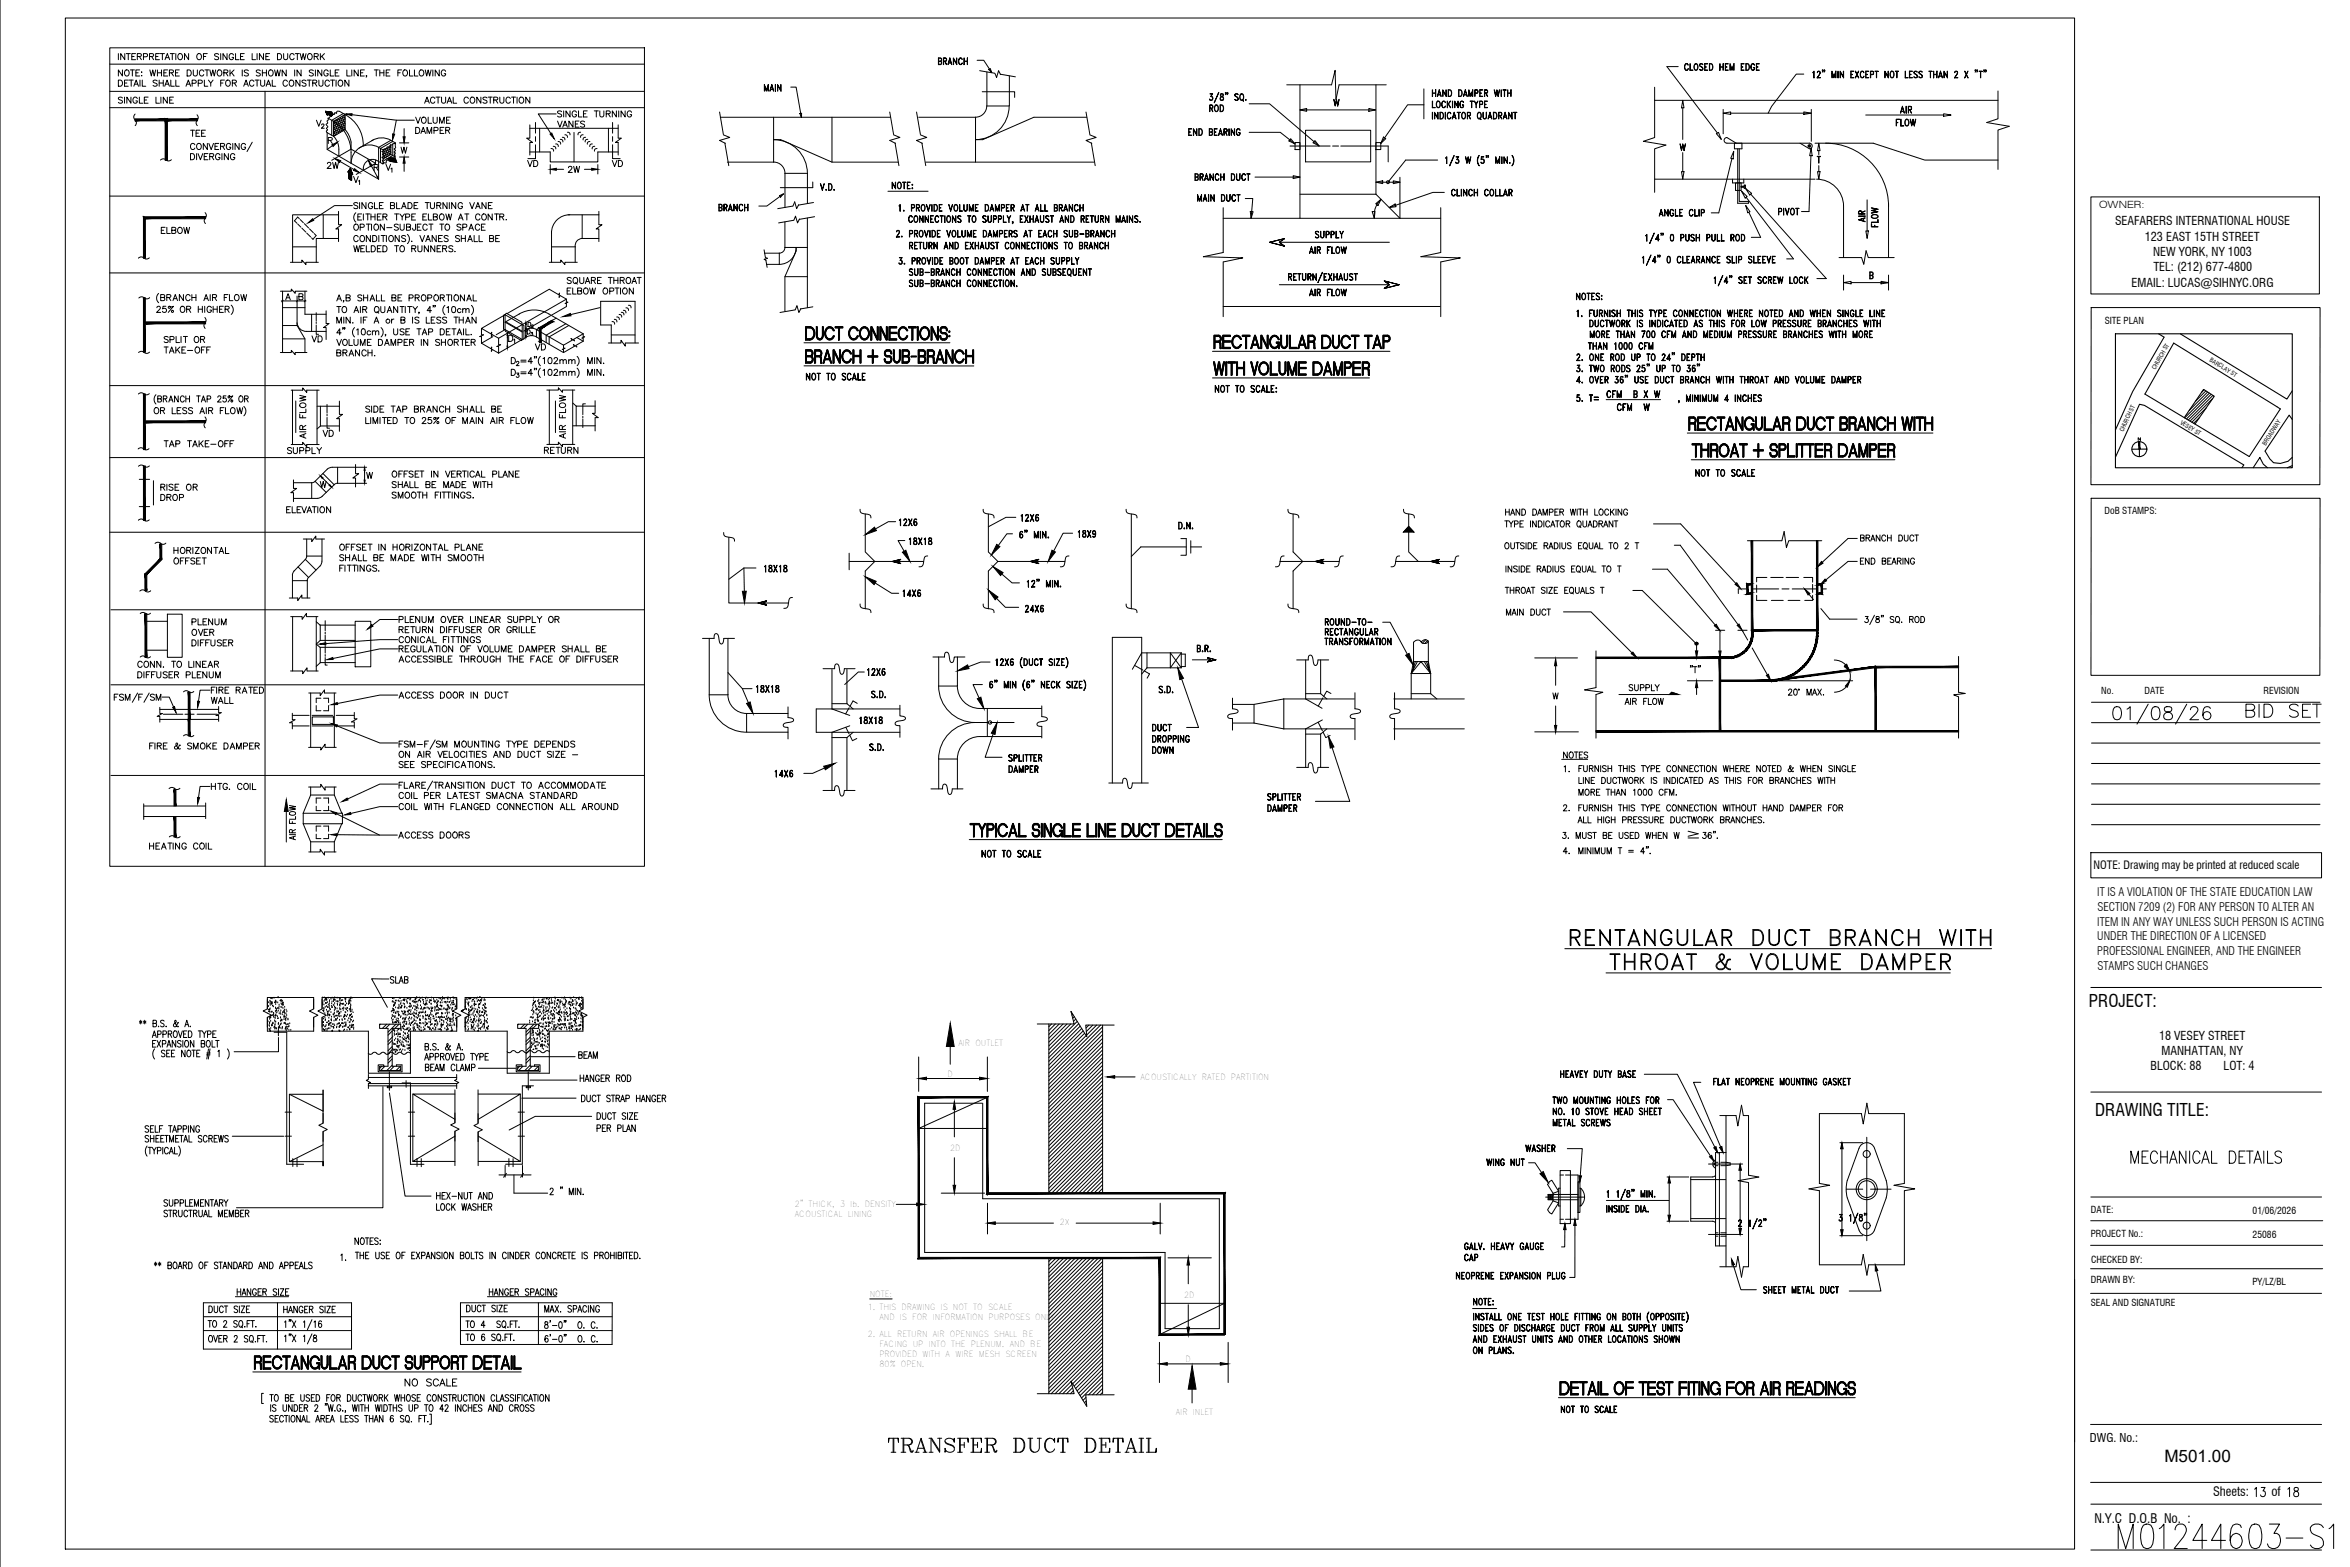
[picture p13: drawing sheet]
<svg xmlns="http://www.w3.org/2000/svg" width="914mm" height="610mm" viewBox="0 0 914 610" stroke-linecap="round" stroke-linejoin="round" font-family="sans-serif">
<defs><g id="words">
<g font-size="6.8">
<text x="812.8" y="391.9">PROJECT:</text>
<text x="815.3" y="434.3">DRAWING TITLE:</text>
</g>
<text font-size="6.7" x="842.2" y="568.7">M501.00</text>
<text font-size="5.1" x="814.9" y="592.4">N.Y.C D.O.B No. :</text>
<g font-size="5">
<text x="861.1" y="582.1">Sheets:</text>
<text x="883.8" y="582.1">of</text>
</g>
<g font-size="4.7">
<text x="823" y="87.6">SEAFARERS INTERNATIONAL HOUSE</text>
<text x="834.6" y="93.6">123 EAST 15TH STREET</text>
<text x="837.8" y="99.6">NEW YORK, NY 1003</text>
<text x="837.9" y="105.6">TEL: (212) 677-4800</text>
<text x="829.4" y="111.6">EMAIL: LUCAS@SIHNYC.ORG</text>
<text x="840.1" y="404.5">18 VESEY STREET</text>
<text x="841.1" y="410.4">MANHATTAN, NY</text>
<text x="836.8" y="416.4">BLOCK: 88</text>
<text x="865.2" y="416.4">LOT: 4</text>
<text x="813.2" y="560.8">DWG. No.:</text>
</g>
<g font-size="4.6">
<text x="816.1" y="348.6">IT IS A VIOLATION OF THE STATE EDUCATION LAW</text>
<text x="816.2" y="354.3">SECTION 7209 (2) FOR ANY PERSON TO ALTER AN</text>
<text x="816.1" y="360.1">ITEM IN ANY WAY UNLESS SUCH PERSON IS ACTING</text>
<text x="816.1" y="365.8">UNDER THE DIRECTION OF A LICENSED</text>
<text x="816.1" y="371.5">PROFESSIONAL ENGINEER, AND THE ENGINEER</text>
<text x="816.2" y="377.3">STAMPS SUCH CHANGES</text>
</g>
<text font-size="4.4" x="814.6" y="338.1">NOTE: Drawing may be printed at reduced scale</text>
<text font-size="3.9" x="816.8" y="80.9">OWNER:</text>
<g font-size="3.7">
<text x="819" y="126">SITE PLAN</text>
<text x="818.9" y="200.2">DoB STAMPS:</text>
<text x="817.6" y="270.2">No.</text>
<text x="834.4" y="270.2">DATE</text>
<text x="880.8" y="270.2">REVISION</text>
<text x="813.6" y="472">DATE:</text>
<text x="876.5" y="472.1">01/06/2026</text>
<text x="813.6" y="481.1">PROJECT No.:</text>
<text x="876.5" y="481.5">25086</text>
<text x="813.6" y="491.2">CHECKED BY:</text>
<text x="813.6" y="499.1">DRAWN BY:</text>
<text x="876.4" y="499.7">PY/LZ/BL</text>
<text x="813.5" y="508.2">SEAL AND SIGNATURE</text>
</g>
<g font-size="3.2">
<text x="372.9" y="406.9">AIR OUTLET</text>
<text x="368.6" y="419">D</text>
<text x="443.7" y="420.1">ACOUSTICALLY RATED PARTITION</text>
<text x="369.7" y="447.8">2D</text>
<text x="309.3" y="469.7">2&quot; THICK, 3 lb. DENSITY</text>
<text x="309.3" y="473.6">ACOUSTICAL LINING</text>
<text x="412.3" y="476.7">2X</text>
<text x="337.7" y="509.8">1. THIS DRAWING IS NOT TO SCALE</text>
<text x="338.4" y="504.5">NOTE:</text>
<text x="460.8" y="504.9">2D</text>
<text x="342.2" y="513.7">AND IS FOR INFORMATION PURPOSES ONLY.</text>
<text x="337.7" y="520.1">2. ALL RETURN AIR OPENINGS SHALL BE</text>
<text x="342.2" y="527.8">PROVIDED WITH A WIRE MESH SCREEN</text>
<text x="342.2" y="523.9">FACING UP INTO THE PLENUM. AND BE</text>
<text x="342.2" y="531.6">80% OPEN.</text>
<text x="461.3" y="529.8">D</text>
<text x="457.5" y="550.3">AIR INLET</text>
</g>
<g font-size="2.4">
<text x="838.7" y="144" transform="rotate(-60 838.7 144)">CHURCH ST</text>
<text x="859.6" y="140.5" transform="rotate(31 859.6 140.5)">BARCLAY ST</text>
<text x="848.1" y="164.8" transform="rotate(32 848.1 164.8)">VESEY ST</text>
<text x="826.2" y="168.1" transform="rotate(-65 826.2 168.1)">CHURCH ST</text>
<text x="881.7" y="173.3" transform="rotate(-57 881.7 173.3)">BROADWAY</text>
</g>
</g></defs>
<!-- layer: M-PS-DETAILS -->
<g fill="none" stroke="#000" stroke-width=".39">
<path d="M42.7 18.6h208.1v318.4h-208.1zM42.7 25h208.1M42.7 35.5h208.1M46.1 31.2h.8a1.28 1.28 0 0 1 .8 1.2 1.28 1.28 0 0 1-.8 1.1h-.8zM46.1 20.8v2.4M47.6 27.2v2.4l-1.5-2.4v2.4M47.6 38.1l-.5-.3-1 .3 .2 .6 1.3 .8v.3l-.5 .4-1-.4M48.5 32.3h.9M48.5 37.8v2.4M48.6 20.8v2.4l-1.6-2.4v2.4M48.7 27.5a1.03 1.03 0 0 1 1.6 .9 1.03 1.03 0 0 1-1.6 .8l-.2-.5zM49.1 20.8h1.6"/>
<path d="M49.9 31.2h-1.4v2.3h1.4M49.9 20.8v2.4M50.2 31.2h1.6M50.7 27.2h1.6M50.9 37.8v2.4l-1.5-2.4v2.4M51.1 31.2v2.3M51.3 22h.9M51.5 27.2v2.4M52.1 33.5l.9-2.3 .9 2.3M52.4 32.7h1.2M52.7 20.8h-1.4v2.4h1.4M52.9 28.3h.9"/>
<path d="M53.4 22l1.4-.1 .1-.8-1.5-.3v2.4M53.4 38.4a.87 .87 0 0 0-1-.6 .87 .87 0 0 0-.7 .9 .98 .98 0 0 0 .3 1.3 .98 .98 0 0 0 1.3-.2l.1-.6h-.5M54.2 37.8v2.4h1.4M54.2 22l.8 1.2M54.3 27.2h-1.4v2.4h1.4M54.5 31.2v2.3M55 28.1h.2zM55 29.5h.2zM55.4 31.2v2.3h1.3M55.8 22.1l1.4-.1 .1-.9-1.5-.3v2.4M56.2 38.9h.9M57.6 37.8h-1.4v2.4h1.4"/>
<path d="M58.2 22l1.4-.1 .1-.8-1.5-.3v2.4M58.3 27.2l.6 2.4 .5-2.4 .6 2.4 .6-2.4M59 22l.8 1.2M60.6 22h.9M60.7 37.8v2.4h1.4M61.2 31.5l-.6-.3-1 .3 .2 .6 1.4 .8v.3l-.6 .3-1-.3M61.3 28.3h1.5M61.3 27.2v2.4M61.9 32.3h1.6M61.9 31.2v2.3M62.1 20.8h-1.5v2.4h1.5M62.4 20.8h1.6"/>
<path d="M62.6 37.8v2.4M62.8 27.2v2.4M63.2 20.8v2.4M63.5 31.2v2.3M63.8 28.3h.9M64.1 33.5l.9-2.3 .9 2.3M64.2 23.2l.9-2.4 .9 2.4M64.4 32.7h1.2M64.5 22.4h1.2M65.1 37.8v2.4l-1.6-2.4v2.4M65.2 27.2h-1.4v2.4h1.4M65.9 28.3l1.4-.1 .2-.6-.6-.4h-1v2.4"/>
<path d="M66 38.9h.9M66.3 20.8h1.5M66.5 31.2v2.3h1.3M66.7 28.3l.8 1.3M67 20.8v2.4M67.5 37.8h-1.5v2.4h1.5M68.3 28.3h.9M68.4 31.2v2.3h1.4M68.4 20.8v2.4M69.6 21a1.12 1.12 0 0 1 1.4 1 1.12 1.12 0 0 1-1.4 1.1l-.4-.8zM69.8 27.2h-1.5v2.4h1.5M72.4 33.5l.9-2.3 .9 2.3"/>
<path d="M72.7 32.7h1.2M72.8 27.2h.8a1.27 1.27 0 0 1 .8 1.2 1.27 1.27 0 0 1-.8 1.2h-.8zM73.4 20.8v2.4l-1.6-2.4v2.4M74.8 32.4l1.3-.1 .1-.9-1.4-.2v2.3M75.2 27.2v1.7l.7 .7 .8-.4 .1-2M76.8 21.2a1.03 1.03 0 0 1 1.6 .8 1.03 1.03 0 0 1-1.6 .9l-.2-.6zM77.1 32.4l1.4-.1 .1-.9-1.5-.2v2.3M79.2 22h.9M79.3 27.8a.88 .88 0 0 0-1-.6 .88 .88 0 0 0-.7 .9 .98 .98 0 0 0 .3 1.3 .98 .98 0 0 0 1.3-.2l.1-.2M79.5 31.2v2.3h1.4M79.7 27.2h1.6M80.5 27.2v2.4"/>
<path d="M80.6 20.8h-1.4v2.4M81.1 31.2l.9 1.1v1.2M81.7 27.2l.5 2.4 .6-2.4 .6 2.4 .5-2.4M82.9 31.2l-.9 1.1M84.7 27.5a1.03 1.03 0 0 1 1.7 .9 1.03 1.03 0 0 1-1.7 .8l-.2-.5zM85.1 21.2l-.6-.4-1 .4 .2 .6 1.4 .7v.4l-.6 .3-1-.3M85.9 20.8v2.4M85.9 32.3h.9M87.1 28.3l1.4-.1 .1-.8-1.5-.2v2.4M87.3 31.2h-1.4v2.3M87.9 28.3l.8 1.3M88 31.5l.2-.2a1.11 1.11 0 0 1 1.4 1.1 1.11 1.11 0 0 1-1.4 1l-.4-.8z"/>
<path d="M88.3 20.8v2.4l-1.5-2.4v2.4M89.5 27.2v2.4M90.1 28.2l1 1.4M90.4 32.3l1.4-.1 .2-.6-.6-.4h-1v2.3M90.8 21.4a.87 .87 0 0 0-.9-.6 .87 .87 0 0 0-.7 1 .98 .98 0 0 0 .2 1.2 .98 .98 0 0 0 1.3-.1l.1-.6h-.5M91.1 27.2l-1.6 1.6M91.2 32.3l.8 1.2M91.7 20.8v2.4h1.3M93.6 22h.9M94.3 27.2v2.4M94.8 33.5l.9-2.3 .9 2.3M95 20.8h-1.4v2.4h1.4"/>
<path d="M95.2 32.7h1.1M96.6 27.5l-.5-.3-1.1 .3 .3 .6 1.3 .8v.3l-.5 .4-1.1-.4M98.1 20.8v2.4h1.4M98.8 31.7a.87 .87 0 0 0-1-.5 .87 .87 0 0 0-.7 .9v.5a.87 .87 0 0 0 .7 1 .87 .87 0 0 0 1-.6M99.3 31.2h1.5M100 20.8v2.4M100 31.2v2.3M101.3 27.5l-.6-.3-1 .3 .2 .6 1.4 .8v.3l-.6 .4-1-.4M101.4 31.2v1.7l.7 .6 .8-.3 .1-2M102.1 28.3h1.6M102.1 27.2v2.4M102.5 20.8v2.4l-1.6-2.4v2.4"/>
<path d="M103.1 35.5v301.5M103.4 22h1M103.5 33.5l1-2.3 .9 2.3M103.7 27.2v2.4M103.9 32.7h1.1M104.7 27.5a1.03 1.03 0 0 1 1.6 .9 1.03 1.03 0 0 1-1.6 .8l-.2-.5zM104.9 20.8h-1.5v2.4h1.5M105.9 31.2v2.3h1.4M106.8 27.2l.6 2.4 .6-2.4 .5 2.4 .6-2.4M108 20.8h.8a1.27 1.27 0 0 1 .8 1.2 1.27 1.27 0 0 1-.8 1.2h-.8zM110.4 20.8v1.7l.6 .7 .8-.3 .2-2.1M111.4 27.2v2.4l-1.6-2.4v2.4"/>
<path d="M111.8 31.7a.87 .87 0 0 0-1-.5 .87 .87 0 0 0-.7 .9v.5a.87 .87 0 0 0 .7 1 .87 .87 0 0 0 1-.6M112.7 31.5l.3-.2a1.11 1.11 0 0 1 1.4 1.1 1.11 1.11 0 0 1-1.4 1l-.5-.8zM114.4 21.4a.88 .88 0 0 0-1-.6 .88 .88 0 0 0-.7 1 .98 .98 0 0 0 .3 1.2 .98 .98 0 0 0 1.3-.1l.1-.3M114.7 27.2v2.4M114.9 20.8h1.6M115.7 20.8v2.4M116.7 31.2v2.3l-1.6-2.3v2.3M116.8 20.8l.6 2.4 .6-2.4 .5 2.4 .6-2.4M117.2 27.2v2.4l-1.6-2.4v2.4M119.1 31.5l-.6-.3-1 .3 .2 .6 1.4 .8v.3l-.6 .3-1-.3M119.5 31.2h1.6M120.1 21a1.12 1.12 0 0 1 1.4 1 1.12 1.12 0 0 1-1.4 1.1l-.4-.8z"/>
<path d="M120.3 31.2v2.3M121.7 32.3l1.4-.1 .1-.8-1.5-.2v2.3M121.9 27.5l-.6-.3-1 .3 .3 .6 1.3 .8v.3l-.6 .4-1-.4M122.3 22l1.3-.1 .1-.8-1.4-.3v2.4M122.5 32.3l.8 1.2M122.7 27.2v2.4M123.1 22l.7 1.2M124.1 31.2v1.7l.7 .6 .8-.3 .1-2M124.7 20.8v2.4M125.2 27.2v2.4l-1.6-2.4v2.4M125.2 21.9l1 1.3M126.2 20.8l-1.5 1.6"/>
<path d="M127.7 27.8a.87 .87 0 0 0-1-.6 .87 .87 0 0 0-.7 .9 .98 .98 0 0 0 .3 1.3 .98 .98 0 0 0 1.3-.2l.1-.5h-.6M128.2 31.7a.88 .88 0 0 0-1-.5 .88 .88 0 0 0-.8 .9v.5a.88 .88 0 0 0 .8 1 .88 .88 0 0 0 1-.6M128.5 27.2v2.4h1.4M128.6 31.2h1.6M129.4 31.2v2.3M130.4 28.3h.9M130.8 31.2v2.3M131.8 31.5l.2-.2a1.11 1.11 0 0 1 1.4 1.1 1.11 1.11 0 0 1-1.4 1l-.4-.8zM131.9 27.2h-1.5v2.4h1.5M135 27.2v2.4h1.3M135.8 31.2v2.3l-1.6-2.3v2.3M136.9 27.2v2.4"/>
<path d="M139.4 27.2v2.4l-1.6-2.4v2.4M140.3 28.3h.9M141.8 27.2h-1.5v2.4h1.5M142.7 29.5h-.2h.2l-.2 .5M145.6 27.2h1.6M146.4 27.2v2.4M147.8 28.3h1.6M147.8 27.2v2.4M149.4 27.2v2.4M150.3 28.3h.9M151.7 27.2h-1.4v2.4h1.4M154.8 28.3h.9"/>
<path d="M156.3 27.2h-1.5v2.4M157.2 27.3a1.12 1.12 0 0 1 1.4 1.1 1.12 1.12 0 0 1-1.4 1.1l-.5-.8zM159.3 27.2v2.4h1.4M161.3 27.2v2.4h1.3M163.5 27.3a1.12 1.12 0 0 1 1.4 1.1 1.12 1.12 0 0 1-1.4 1.1l-.4-.8zM165.5 27.2l.5 2.4 .6-2.4 .6 2.4 .5-2.4M165.6 39.4h1.1M168.4 27.2v2.4M169.2 38.4a.88 .88 0 0 0-1-.6 .88 .88 0 0 0-.7 .9 .97 .97 0 0 0 .4 1.3 .97 .97 0 0 0 1.3-.4M169.7 37.8h1.5M170.5 37.8v2.4M170.9 27.2v2.4l-1.6-2.4v2.4"/>
<path d="M171.8 37.8v1.7l.7 .7 .8-.4 .1-2M173.4 27.8a.87 .87 0 0 0-1-.6 .87 .87 0 0 0-.7 .9 .98 .98 0 0 0 .3 1.3 .98 .98 0 0 0 1.3-.2l.1-.5h-.6M174.3 39.4h1.1M176.3 37.8v2.4h1.4M182.2 38.4a.87 .87 0 0 0-1-.6 .87 .87 0 0 0-.6 .9 .98 .98 0 0 0 .2 1.3 .98 .98 0 0 0 1.3-.2l.1-.2M183.4 37.9a1.12 1.12 0 0 1 1.4 1.1 1.12 1.12 0 0 1-1.4 1l-.5-.8zM187.1 37.8v2.4l-1.6-2.4v2.4M189.5 38.1l-.6-.3-.8 .1-.1 .7 1.3 .5 .2 .7-.6 .4-1-.4M189.9 37.8h1.6M190.8 37.8v2.4M192.1 38.9l1.4-.1 .1-.8-1.5-.2v2.4M192.9 38.9l.8 1.3"/>
<path d="M194.5 37.8v1.7l.7 .7 .8-.4 .1-2M198.6 38.4a.87 .87 0 0 0-1-.6 .87 .87 0 0 0-.7 .9 .98 .98 0 0 0 .3 1.3 .98 .98 0 0 0 1.3-.2l.1-.2M199 37.8h1.6M199.8 37.8v2.4M201.2 37.8v2.4M202.2 38.1a1.03 1.03 0 0 1 1.6 .9 1.03 1.03 0 0 1-1.6 .8l-.2-.6zM206.2 37.8v2.4l-1.6-2.4v2.4M297.4 32.9l.8 2.2 .8-2.2v2.6l-.1-2-.7 2-.7-2-.1 2zM299.7 34.8h1.2M299.8 34.7h1M300.3 32.9l.8 2.6-.8-2.3-.8 2.3zM301.7 32.9l.1 2.6z"/>
<path d="M302.5 32.9l1.3 2.2 .1-2.2v2.6l-1.3-2.3-.1 2.3zM307.7 33.9h2.1l2 11.8M365.3 23.8l.9-.2v-.8l-.9-.2v2.4l.9-.1v-.9l-.9-.1M365.9 23.8l.4 .2v.9l-1.2 .2v-2.6l1.2 .3 .1 .6-.5 .5M367.2 23.8l1-.2v-.8l-1-.2-.1 2.5v-2.6l1.1 .1v1.2l-1 .1M367.7 23.9l.6 1.2zM369 24.5h1.2M369.1 24.4h1M369.6 22.5l.8 2.6-.8-2.2-.8 2.2zM370.9 22.5l1.3 2.3 .1-2.3v2.6l-1.2-2.2-.2 2.2zM373.4 22.6l.6-.1 .4 .7-.4-.6a1.23 1.23 0 0 0-1 1.2 1.23 1.23 0 0 0 1 1.2l.4-.5a.76 .76 0 0 1-.9 .6 .76 .76 0 0 1-.5-.9zM375.1 22.5l.1 2.6z"/>
<path d="M375.2 23.8h1.2M375.2 23.9h1.2M376.4 22.5v2.6zM380.2 23.5h2.6l3.1 4.8M381.2 27.5l5.8 1M382.2 35.7h12.6v2.2M384 28v13.2h8.7v-11.7M384.7 27l.6-.4 .6 1.7zM387.1 28.5l.7 1.6 .8-2.6 .7 1.5M389.2 28.9l5.9 1M470.7 38.7l.3 .2M471.2 37.4a.76 .76 0 0 1 .7 1.1 .76 .76 0 0 1-1.3 .1l.8 .3 .4-.5"/>
<path d="M471.5 37.6l.3 .6-.3 .7M471.8 36.6l-1-.2h1l-.6 1.2M471.8 36.4l-.7 1.2 .6 .1 .1 .4M474.2 36l-1.8 3.9zM474.9 38.7l.2 .2M475 36.6v.7a1.09 1.09 0 0 1 .9 1.5l-.7 .1a.84 .84 0 0 1-.2-.9 .84 .84 0 0 1 .8-.6l.1-.8zM475 36.7h.9M475 36.6v.7a.89 .89 0 0 1 1.1 .8 .89 .89 0 0 1-.9 1 .94 .94 0 0 1-.4-1.2 .94 .94 0 0 1 1-.6v-.7M476 38.7l-.3 .2M476.9 36.1h.1M477 36.7l-.1-.7 .2 .4-.3 .4M477 36.3l.1 .1"/>
<path d="M477.6 36.1h.1M477.6 36.7v-.7l.2 .4-.3 .4M477.6 36.3l.2 .1M480.7 36.6l.6-.2 .5 .4-.5-.2-.8 .2 .2 .5 .6 .4a.73 .73 0 0 1 .4 1.2 .73 .73 0 0 1-1.2-.2l.4 .2 .7-.1a1.21 1.21 0 0 0-1.1-1.5zM482.8 36.6l.2-.2a1.36 1.36 0 0 1 1 1.4 1.36 1.36 0 0 1-1 1.3 1.75 1.75 0 0 1-.2-2.5zM482.8 36.7l.3-.1a1.26 1.26 0 0 1 .8 1.2 1.26 1.26 0 0 1-.8 1.1l-.6-.8zM483.3 38.7l.5 .6zM484.7 38.7l.1 .4zM484.7 38.8h.1M500.7 33h17.4l1.4-5.6 .3 11.3 1.2-5.7h18.4M505.8 33v51.9M519 38.7l.5 2.2 .5-2.2 .5 2.2 .6-2.2-.6 2.6-.5-2.3-.5 2.3z"/>
<path d="M535.4 33v42.6M554 34.6v11.6M557.3 34.9l.1 2.6zM557.3 39.3l.1 2.5 1.1 .1h-1.2zM557.4 36.2h1.2M557.4 36.3h1.2M558.6 34.9l.1 2.6zM559.2 39.4l.2-.1a1.34 1.34 0 0 1 1 1.3 1.34 1.34 0 0 1-1 1.3 1.78 1.78 0 0 1-.2-2.5zM559.2 39.5l.3-.1a1.26 1.26 0 0 1 .9 1.2 1.26 1.26 0 0 1-.9 1.2l-.5-.9zM559.4 36.9h1.2M559.5 36.8h1M560 34.9l.8 2.6-.8-2.2-.8 2.2z"/>
<path d="M561.4 34.9l1.2 2.3 .1-2.3v2.6l-1.2-2.2-.1 2.2zM561.4 39.4l.6-.1 .4 .6-.4-.5a1.23 1.23 0 0 0-1 1.2 1.23 1.23 0 0 0 1 1.2l.4-.5a.76 .76 0 0 1-.9 .6 .76 .76 0 0 1-.5-1zM563.1 39.3l.1 2.6zM563.5 34.9a1.41 1.41 0 0 1 1.4 .9 1.41 1.41 0 0 1-.4 1.6l-1 .1zM563.6 35.1a1.19 1.19 0 0 1 1.2 1.1 1.19 1.19 0 0 1-1.2 1.2zM565.2 39.3v2.6zM566 39.3l1.3 2.3 .1-2.3v2.6l-1.3-2.2-.1 2.2zM567.6 34.9a1.41 1.41 0 0 1 1.3 .9 1.41 1.41 0 0 1-.4 1.6l-.9 .1zM567.7 35.1a1.28 1.28 0 0 1 1.2 .8 1.28 1.28 0 0 1-.4 1.4l-.8 .1zM568.4 39.4l.6-.1 .5 .6-.5-.5a1.22 1.22 0 0 0-.9 1.2 1.22 1.22 0 0 0 .9 1.2l.4-.5v-.4l-.4-.1h.5v.5a.75 .75 0 0 1-.9 .6 .75 .75 0 0 1-.6-1zM569.6 36.9h1.2M569.7 36.8h1"/>
<path d="M570.2 34.9l.7 2.6-.7-2.2-.8 2.2zM571.5 34.9l.8 2.3 .8-2.3v2.6l-.1-1.9-.7 1.9-.7-1.9-.1 1.9zM572 39.3l1.3 .1zM572.6 39.4v2.5l.1-2.5M573.9 36.2l1-.2v-.8l-1-.1-.1 2.4v-2.6l1.1 .2 .1 .9-1.1 .3M575.8 34.9h1.1l-1 .2v2.3l1 .1h-1.1zM575.9 36.2h.6l-.6 .1M577.6 39.3h1.2l-1.1 .1v2.4l1.1 .1h-1.2zM577.7 36.2l1-.2v-.8l-1-.1-.1 2.4v-2.6l1.1 .2 .1 .9-1.1 .3M578.2 36.3l.7 1.2-.6-1.2M581.4 34.9l.6 2.3 .4-2.3 .5 2.3 .6-2.3-.6 2.6-.5-2.2-.4 2.2zM584.1 34.9l.1 2.6z"/>
<path d="M584.8 34.9l1.2 .2zM585.3 35.1v2.4l.1-2.4M586.6 34.9l.1 2.6zM586.7 36.2h1.2M586.7 36.3h1.2M587.9 34.9l.1 2.6zM643.8 33.9v19.6l-4.4 1.5 8.8 1.4-4.4 1.5v16.9M643.8 39h133.6M653 25.9h-4.4l19.7 25.9M654.8 39l.5 3h-1zM655.8 24.9l.6-.2 .5 .7-.5-.5a1.22 1.22 0 0 0-.9 1.2 1.22 1.22 0 0 0 .9 1.1l.5-.5a.75 .75 0 0 1-.9 .7 .75 .75 0 0 1-.5-1zM657.6 24.7l.1 2.5 1 .2h-1.1z"/>
<path d="M659.5 24.9l.2-.2a1.36 1.36 0 0 1 1 1.4 1.36 1.36 0 0 1-1 1.3 1.75 1.75 0 0 1-.2-2.5zM659.5 25l.3-.1a1.26 1.26 0 0 1 .8 1.2 1.26 1.26 0 0 1-.8 1.1l-.6-.8zM661.5 24.9l.6-.2 .5 .4-.5-.2-.7 .2 .1 .5 .6 .4a.73 .73 0 0 1 .4 1.2 .73 .73 0 0 1-1.2-.2l.5 .2 .6-.1a1.21 1.21 0 0 0-1-1.5zM663.3 24.7h1.2l-1.1 .2v2.3l1.1 .2h-1.2zM663.4 26h.6l-.6 .1M665.1 24.7a1.31 1.31 0 0 1 1.4 1.4 1.31 1.31 0 0 1-1.4 1.3zM665.2 24.9a1.19 1.19 0 0 1 1.2 1.2 1.19 1.19 0 0 1-1.2 1.1zM669.2 24.7l.1 2.7zM669.3 26h1.2M669.3 26.1h1.2M670.5 24.7v2.7zM671.3 24.7h1.2l-1.1 .2v2.3l1.1 .2h-1.2z"/>
<path d="M671.4 26h.6l-.6 .1M673.2 24.7l.7 2.3 .8-2.3v2.7l-.1-2-.7 2-.7-2v2zM677.5 24.7h1.2l-1.1 .2v2.3l1.1 .2h-1.2zM677.6 26h.6l-.6 .1M679.3 24.7a1.31 1.31 0 0 1 1.4 1.4 1.31 1.31 0 0 1-1.4 1.3zM679.4 24.9a1.28 1.28 0 0 1 1.3 .8 1.28 1.28 0 0 1-.4 1.4l-.9 .1zM681.7 24.9l.5-.2 .5 .7a.7 .7 0 0 0-.8-.5 .7 .7 0 0 0-.5 .8l.3 1.4 .5 .1 .3-.2 .1-.6-.4-.2h.5v.5a.76 .76 0 0 1-.9 .7 .76 .76 0 0 1-.5-1zM683.4 24.7h1.2l-1.1 .2v2.3l1.1 .2h-1.2zM683.5 26h.6l-.6 .1M701.9 28.8h-3l-9.6 12.6-1.3 2.6M705.8 27.7v2.6v-2.4l-.4 .3zM707.1 30.2l1.3 .1h-1.4l1.2-1.9-.3-.6-.8 .4 .2-.4 .6-.1 .4 .7-1.2 1.9"/>
<path d="M709.1 27.3h.1M709.2 27.9l-.1-.7 .2 .5-.3 .3M709.2 27.5l.1 .2M709.8 27.3h.1M709.9 27.9l-.1-.7 .2 .5-.3 .3M709.9 27.5l.1 .2M712.8 27.7l.8 2.2 .8-2.2v2.6l-.1-2-.7 2-.7-2-.1 2zM715.1 27.7l.1 2.6zM716 27.7l1.3 2.2 .1-2.2v2.6l-1.3-2.3-.1 2.3zM720.2 27.7h1.1l-1 .1v2.4l1 .1h-1.1zM720.3 28.9h.5l-.5 .1M721.9 27.7l1.3 2.6z"/>
<path d="M723.2 27.7l-1.3 2.6zM724.2 27.8l.6-.1 .5 .6-.5-.5a1.23 1.23 0 0 0-.9 1.2 1.23 1.23 0 0 0 .9 1.2l.5-.5a.75 .75 0 0 1-.9 .6 .75 .75 0 0 1-.6-1zM726 27.7h1.1l-1 .1v2.4l1 .1h-1.1zM726.1 28.9h.5l-.5 .1M727.9 28.9l1-.1v-.9l-1-.1-.1 2.5v-2.6l1.1 .1 .1 1-1.1 .2M729.5 27.7l1.3 .1zM730.1 27.8v2.5l.1-2.5M733.4 27.7l1.3 2.2 .1-2.2v2.6l-1.3-2.3-.1 2.3zM735.8 27.8l.2-.1a1.36 1.36 0 0 1 1 1.3 1.36 1.36 0 0 1-1 1.3 1.8 1.8 0 0 1-.2-2.5zM735.8 27.9l.3-.1a1.28 1.28 0 0 1 .8 1.2 1.28 1.28 0 0 1-.8 1.2l-.6-.9zM737.5 27.7l1.2 .1zM738 27.8v2.5l.1-2.5"/>
<path d="M741.3 27.7l.1 2.5 1.1 .1h-1.2zM743 27.7h1.1l-1 .1v2.4l1 .1h-1.1zM743.1 28.9h.5l-.5 .1M744.9 27.8l.7-.1 .5 .3-.5-.2-.8 .2 .1 .5 .7 .4a.73 .73 0 0 1 .3 1.2 .73 .73 0 0 1-1.2-.2l.5 .3 .7-.2a1.18 1.18 0 0 0-1.1-1.5zM746.8 27.8l.7-.1 .5 .3-.5-.2-.8 .2 .1 .5 .7 .4a.73 .73 0 0 1 .4 1.2 .73 .73 0 0 1-1.2-.2l.4 .3 .7-.2a1.18 1.18 0 0 0-1.1-1.5zM750.5 27.7l1.3 .1zM751.1 27.8v2.5l.1-2.5M752.3 27.7l.2 2.6zM752.5 28.9h1.1M752.5 29h1.1M753.6 27.7l.1 2.6zM754.5 29.7h1.1"/>
<path d="M754.6 29.5h.9M755.1 27.7l.7 2.6-.7-2.3-.8 2.3zM756.4 27.7l1.3 2.2 .1-2.2v2.6l-1.3-2.3-.1 2.3zM760.6 30.2l1.2 .1h-1.3l1.1-1.9-.3-.6-.7 .4 .2-.4 .5-.1 .4 .7-1.1 1.9M764.4 27.7l1.4 2.6zM765.7 27.7l-1.3 2.6zM768.6 27.3h.1M768.7 27.9l-.1-.7 .2 .5-.3 .3M768.7 27.5l.1 .2M769.3 27.3h.1M769.4 27.9l-.1-.7 .2 .5-.3 .3M769.4 27.5l.1 .2"/>
<path d="M770 27.7l1.3 .1zM770.6 27.8v2.5l.1-2.5M772 27.3h.1M772.1 27.9l-.1-.7 .2 .5-.3 .3M772.1 27.5l.1 .2M772.6 27.3h.1M772.8 27.9l-.2-.7 .2 .5-.2 .3M772.8 27.5v.2M777.4 35.4v10.8l-4.4 1.5 8.8 1.4-4.4 1.5v15.3M42.7 41.9h208.1M52.5 46.6a1.49 1.49 0 0 1 .1 2.3M52.6 44.4a1.49 1.49 0 0 0-.1 2.2"/>
<path d="M74.1 59.8h.8a1.27 1.27 0 0 1 .8 1.1 1.27 1.27 0 0 1-.8 1.2h-.8zM74.1 50.7h1.6M74.9 50.7v2.3M75.8 56.3a.87 .87 0 0 0-1-.5 .87 .87 0 0 0-.7 .9v.6a.87 .87 0 0 0 .7 .9 .87 .87 0 0 0 1-.6M76.3 51.8h.9M76.5 59.8v2.3M76.7 44.7a1.49 1.49 0 0 1-.1 2.2M76.7 56.1l.3-.2a1.12 1.12 0 0 1 1.4 1.1 1.12 1.12 0 0 1-1.4 1.1l-.5-.8zM76.8 46.6a1.49 1.49 0 0 0 0 2.3M77.1 59.8l.9 2.3 .9-2.3M77.8 50.7h-1.5v2.3h1.5M78.4 51.8h1"/>
<path d="M79.9 50.7h-1.5v2.3h1.5M80.7 55.8v2.4l-1.6-2.4v2.4M80.9 59.8h-1.4v2.3h1.4M81.3 55.8l.9 2.4 .9-2.4M83.7 56.9h.9M85.1 55.8h-1.4v2.4h1.4M85.8 56.9l1.4-.1 .2-.6-.6-.4h-1v2.4M86.4 59.8v2.3M86.6 56.9l.8 1.3M88.9 59.8v2.3l-1.6-2.3v2.3M89.8 56.3a.87 .87 0 0 0-1-.5 .87 .87 0 0 0-.7 .9v.6a.85 .85 0 0 0 .8 .9 .85 .85 0 0 0 .9-.9h-.6M90.6 55.8v2.4"/>
<path d="M93 55.8v2.4l-1.5-2.4v2.4M95.5 56.3a.87 .87 0 0 0-.9-.5 .87 .87 0 0 0-.7 .9v.6a.85 .85 0 0 0 .8 .9 .85 .85 0 0 0 .8-.9h-.5M98.1 55.3l-2 3.7M123.1 46.8l.9 2.3 .9-2.3M125.1 48.6l.4-.4 .6 .3-1 1.4h1.1M126.7 43.3h.1M126.7 43.3v.1M126.8 43.3l-.1 .1M127 43.3l-.2 .3 .2-.3M127.1 43.4l-.3 .3M127.2 43.4l-.3 .3M127.3 51.6v6.5l20 11.6v-12.4"/>
<path d="M127.3 51.6l2.5 1.4M127.4 43.4l-.5 .4M127.5 43.4l-.5 .6M127.6 43.4l-.5 .7M127.7 46l2.1 1.2M127.7 54.6l1.4-.1 .1-.8-1.5-.2v2.4M127.8 44.5l.9-.9-1 1M127.8 44.5l1.1 .6M127.8 43.5l-.7 .7 .8-.7M128.1 43.5l-.8 1 1-1M128.4 44.9l.9-.7-.7 .8M128.5 43.6l-1.2 1.1"/>
<path d="M128.5 54.6l.8 1.3M128.6 43.6l-1.1 1.1M128.6 45l.9-.7-.7 .8M128.8 43.6l-1 1M128.9 43.6l-1 1M128.9 44l-.7 .7M128.9 43.9l.2-.2-1 1M128.9 44l-.7 .8M129 43.7l-1 .9M129 44.1l-.8 .7M129.1 44.1l-.8 .7 .8-.7M129.1 43.7l-.1 .1"/>
<path d="M129.2 43.7h-.1M129.2 43.7l-.4 .2 1 .6M129.2 43.7l-2.6-.4 .8 1.5 .4-.3M129.4 56.7l-2.1 1.4M129.4 44.5l-.6 .6 .8-.6M129.6 44.5l-.7 .6M129.8 47.2a14.3 14.3 0 0 1 6.8 12.2M129.8 47.2v5.8M129.8 52.6l.1 .4M129.8 50.7l.7 1.9M129.8 48.8l1.4 3.4M129.9 47.1l1.9 4.8"/>
<path d="M130.5 46.8l1.9 4.7M130.9 52.4l-1.1 .4M131.2 46.4l1.9 4.7M131.8 46l1.9 4.8M132.4 45.7l1.9 4.5M133.1 45.3l1.2 3M133.6 44.2l-4.5 2.6v5.8M133.7 44.9l.6 1.5M134.3 44.6a13.5 13.5 0 0 1 7.1 12.2M134.3 50.4a9.6 9.6 0 0 1 2.3 4.9v2.7l-4.8 2.8v-2.8a7.1 7.1 0 0 0-2-5M134.3 44.6v5.8l-4.5 2.6M134.3 44.6l-2.5-1.3a.64 .64 0 0 0-.7 .1 .64 .64 0 0 0-.1 .7h-.1a.43 .43 0 0 0-.6-.3 .43 .43 0 0 0-.2 .7h-.8l-.2 .6a.73 .73 0 0 0-1 .7 .47 .47 0 0 0-.5 .3 .47 .47 0 0 0 .1 .6l-.4 .4 .2 .8-.6 .5 .4 .6a.52 .52 0 0 1 .2 .5 .52 .52 0 0 1-.5 .4l.5 .6-.5 .5 .3 .6"/>
<path d="M134.3 45.5l-4.5 1.8M134.3 46.3l-4.5 1.8M134.3 47.1l-4.5 1.8M134.3 47.9l-4.5 1.8M134.3 48.7l-4.5 1.8M134.3 49.4l-4.5 1.9M134.3 50.2l-4.5 1.8M134.3 44.6l-4.5 2.6M134.3 44.7l-.9 .4M136.6 58l9.5 5.5M136.9 44.6l17.3 2.2h7M145.2 54.4l-5.5 3.3"/>
<path d="M147.3 57.3l1.8 1 1.2-.4M147.3 57.3a7.1 7.1 0 0 0-10.7 6.2v-4.1M148.8 58.9l.1 .2M149.1 59.7l.7 1.7M149.3 58.1l1.1 2.9M149.9 57.9l1.2 2.8M150.6 57.5l1.1 2.8M151.2 57.2l.9 2.1M151.8 56.6l.3 .8M152.1 56.3v3.8l-2.9 1.6M152.1 54.6l-4.8 2.7M152.1 54.6l1.7 1"/>
<path d="M152.1 56.4l-.2 .1M152.1 57.2l-1.6 .6M152.1 58l-3.1 1.2M152.1 58.7l-3.3 1.3M152.1 59.5l-2.9 1.2M152.1 54.6a7.1 7.1 0 0 0-7.5 .2M152.8 55l-4.7 2.7v5.5M152.8 56v4.5l-3.9 2.2M154.2 46.8l-1 5.3M155.4 55.6h3.7M156 57.2l.6 2.4 .6-2.4 .6 2.4 .5-2.4M157.2 50v3.2"/>
<path d="M161.7 45.6l.9 2.4 1-2.4M161.7 49.6h.8a1.26 1.26 0 0 1 .9 1.1 1.26 1.26 0 0 1-.9 1.2h-.8zM163.8 51.9l.9-2.3 .9 2.3M164.1 51.1h1.1M164.4 45.7a1.12 1.12 0 0 1 1.5 1.1 1.12 1.12 0 0 1-1.5 1l-.4-.7zM165.2 40.2l.9-2.4 .9 2.4M166.2 51.9v-2.3l.9 2.3 .9-2.3v2.3M166.6 45.6v2.4h1.4M168.5 45.6v1.7l.7 .7 .8-.4 .1-2M168.9 50.8l1.3-.1 .1-.9-1.4-.2v2.3M171 48v-2.4l.9 2.4 .9-2.4v2.4M171.3 50.7h.9"/>
<path d="M172.7 49.6h-1.4v2.3h1.4M173.4 50.7l1.4-.1 .2-.6-.6-.4h-1v2.3M173.8 46.7h.9M174 40.2l.9-2.4 .9 2.4M174.2 50.7l.8 1.2M175.2 45.6h-1.4v2.4h1.4M206.2 48.6v5.1h-1.3l2.3 1.7h-1v4.9M206.2 59.1h7.9v3.9h18.5v-3.9h7.9M206.2 49.9h34.3M208.4 56.3v5.4h-3M208.4 47.6v4.2M208.4 53.1v1.9"/>
<path d="M210 49.9v9.2M214.4 57.8l.8 .2 .2 .8M215.3 56.9l.7 .3 .3 .7M216.2 56l.8 .2 .2 .8M216.4 44.3h-7l5 7.7M216.9 47.1l.9 2.4 1-2.4M217.1 55.1l.8 .2 .2 .8M218 54.2l.8 .2 .2 .8M218.5 43.5l-.5-.4-1.1 .4 .3 .5 1.3 .8v.4l-.5 .3-1.1-.3M218.8 53.4l.8 .2 .2 .8M219 49.5l.9-2.4 .9 2.4M219.3 43.1v2.4"/>
<path d="M219.3 48.7h1.2M219.8 52.5l.8 .2 .2 .8M220.8 51.5l.8 .2 .2 .8M221.8 43.1v2.4l-1.6-2.4v2.4M222.9 47.1v2.4l-1.5-2.4v2.4M223.4 51.5v11.5M223.9 48.2h.9M224.3 43.7a.87 .87 0 0 0-1-.6 .87 .87 0 0 0-.7 .9 .98 .98 0 0 0 .3 1.3 .98 .98 0 0 0 1.3-.1l.1-.6h-.6M225.1 43.1v2.4h1.4M225.3 47.1h-1.4v2.4h1.4M225.9 51.5l-.8 .2-.2 .8M226.9 52.5l-.8 .2-.2 .8"/>
<path d="M227 44.3h.9M227.5 47.4l-.6-.3-1 .3 .2 .6 1.4 .8v.3l-.6 .4-1-.4M227.9 53.4l-.8 .2-.2 .8M228.5 43.1h-1.5v2.4h1.5M228.7 54.2l-.8 .2-.2 .8M229.5 55.1l-.7 .2-.3 .8M230.5 56l-.8 .2-.2 .8M231.2 43.1h1.6M231.4 56.9l-.8 .3-.2 .7M232 43.1v2.4M232.3 57.8l-.8 .2-.2 .8M233.4 43.1v1.7l.7 .7 .7-.3 .2-2.1"/>
<path d="M235.9 44.3l1.3-.1 .3-.6-.6-.5h-1v2.4M236.7 44.3l.8 1.2M236.7 49.9v9.2M238.4 56.3v5.4h2.9M238.4 47.6v4.2M238.4 53.1v1.9M239.8 43.1v2.4l-1.5-2.4v2.4M240.5 48.6v5.1h1.3l-2.3 1.7h1v4.9M240.7 43.1v2.4M243.2 43.1v2.4l-1.5-2.4v2.4M245.7 43.7a.88 .88 0 0 0-1-.6 .88 .88 0 0 0-.7 .9 .98 .98 0 0 0 .3 1.3 .98 .98 0 0 0 1.3-.1l.1-.6h-.5M280 43.6l1.5 8.7"/>
<path d="M280.3 45.6h66.2M281.5 52.5l2.5 1-4 1.1 2.3 1.2M282 55.6l1.6 8.9M301 54.3h2.7M301 45.6v17.5M301.1 54.3a13.1 13.1 0 0 1 13.1 13.1M303.7 54.3l20 8.8h25.8M311.2 44.2l.7-.2-.1 1.7zM323.7 45.6v17.3M346.2 43.6l1.5 8.7M347.7 52.5l2.5 1-4 1.1 2.3 1.2M348.3 55.6l1.5 8.9"/>
<path d="M356.6 43.6l1.5 8.7M357.5 45.6h22.1M358.2 52.5l2.4 1-4 1.1 2.3 1.2M358.7 55.6l1.5 8.9M383.9 41.2a4.4 4.4 0 0 1-4.3 4.4v17.5M392.7 41.2a13.1 13.1 0 0 1-13.1 13.1M422.6 43.6l1.5 8.7M422.8 45.6h-20.5l-20 8.8-2.7-.1M424.1 52.5l2.4 1-3.9 1.1 2.2 1.2M424.6 55.6l1.5 8.9M462.5 50.1h1.2l-1.1 .1v2.4l1.1 .1h-1.2zM462.6 51.3h.6l-.6 .1"/>
<path d="M464.4 50.1l1.2 2.2 .1-2.2v2.6l-1.2-2.3-.1 2.3zM466.5 50.1a1.31 1.31 0 0 1 1.4 1.3 1.31 1.31 0 0 1-1.4 1.3zM466.6 50.2a1.19 1.19 0 0 1 1.2 1.2 1.19 1.19 0 0 1-1.2 1.2M470.6 51.3l1-.1v-.9l-1-.1v2.4l1-.2v-.8l-1-.2M470.8 42.1l1-.2v-.8l-1-.2-.1 2.5v-2.6l1.1 .1v1.2l-1 .1M471.3 42.2l.7 1.2-.6-1.2M471.3 51.3l.5 .5-.1 .6-1.2 .3v-2.6l1.2 .2 .1 .6-.5 .5M472.5 50.1h1.1l-1 .1v2.4l1 .1h-1.1zM472.6 51.3h.6l-.6 .1M472.9 40.9l.2-.1a1.37 1.37 0 0 1 1 1.3 1.37 1.37 0 0 1-1 1.3 1.75 1.75 0 0 1-.2-2.5zM472.9 41.1l.3-.2a1.27 1.27 0 0 1 .8 1.2 1.27 1.27 0 0 1-.8 1.2l-.6-.9zM474.3 52h1.2"/>
<path d="M474.4 51.9h1M474.7 40.8a1.41 1.41 0 0 1 1.4 .9 1.41 1.41 0 0 1-.4 1.6l-1 .1zM474.9 40.9a1.19 1.19 0 0 1 1.2 1.2 1.19 1.19 0 0 1-1.2 1.2zM474.9 50.1l.8 2.6-.8-2.3-.8 2.3zM476.3 51.3l1-.1v-.9l-1-.1v2.5v-2.6l1 .1 .1 1-1.1 .2M476.8 51.4l.7 1.3-.6-1.3M478.2 50.1l.1 2.6zM479 50.1l1.3 2.2 .1-2.2v2.6l-1.3-2.3-.1 2.3zM481.5 50.2l.5-.1 .5 .6a.7 .7 0 0 0-.8-.5 .7 .7 0 0 0-.5 .9l.3 1.3 .5 .2 .3-.3 .1-.6-.4-.1h.5v.4a.76 .76 0 0 1-.9 .7 .76 .76 0 0 1-.5-1zM486.1 40.4h7.9l19.3 16.4M486.1 51.5h12.1l5.7 4.5M501.9 56.8h15.7"/>
<path d="M502.2 54l1.7 2-2.4-1.2zM503.9 55.5h1.9v2.7h-1.9zM505.8 42.8l2.6-.6v1.1zM505.8 42.8h29.4M508 50.7h25.3v12.3h-25.3zM511.7 54.7l1.6 2.1-2.4-1.3zM518.5 56.8h2.3M521.7 56.8h18.5v6.2M532.6 42.2l2.6 .6-2.6 .5zM535.4 55.5h1.9v2.7h-1.9zM538.3 53.3l.9 .7-1.9 1.8zM554 40.8h-6.3l-10.4 15"/>
<path d="M557.3 43.7l.1 2.6zM558.2 43.7l1.2 2.2 .1-2.2v2.6l-1.2-2.3-.1 2.3zM560.3 43.7a1.31 1.31 0 0 1 1.4 1.3 1.31 1.31 0 0 1-1.4 1.3zM560.4 43.8a1.19 1.19 0 0 1 1.2 1.2 1.19 1.19 0 0 1-1.2 1.2zM562.3 43.7l.1 2.6zM563.2 40.8l1.3-1.5-1.3 1.6M563.5 43.8l.6-.1 .5 .6-.5-.5a1.23 1.23 0 0 0-.9 1.2 1.23 1.23 0 0 0 .9 1.2l.5-.5a.75 .75 0 0 1-1 .6 .75 .75 0 0 1-.5-1zM563.5 40.4l1 1.5-.9-1.5M565.2 45.7h1.2M565.3 45.5h1M565.8 43.7l.8 2.6-.8-2.3-.8 2.3zM567 43.7l1.2 .1z"/>
<path d="M567.6 43.8v2.5l.1-2.5M569.1 43.8l.2-.1a1.36 1.36 0 0 1 1 1.3 1.36 1.36 0 0 1-1 1.3 1.8 1.8 0 0 1-.2-2.5zM569.1 43.9l.3-.1a1.28 1.28 0 0 1 .8 1.2 1.28 1.28 0 0 1-.8 1.2l-.6-.9zM571 44.9l1-.1v-.9l-1-.1-.1 2.5v-2.6l1.1 .1 .1 1-1.1 .2M571.5 45l.7 1.3-.6-1.3M574.3 40.6l.8-1.3-.7 1.3v1.3l-.1-1.3-.6-1.3 .7 1.3M575.2 43.8l.2-.1a1.36 1.36 0 0 1 1 1.3 1.36 1.36 0 0 1-1 1.3 1.8 1.8 0 0 1-.2-2.5zM575.2 43.9l.3-.1a1.28 1.28 0 0 1 .8 1.2 1.28 1.28 0 0 1-.8 1.2l-.6-.9zM575.7 45.9l.6 .6zM575.8 40.6l.9-.2v-.9l-.9-.1-.1 2.5v-2.6l1 .1v1.2l-.9 .1M577 43.7l.1 1.8 .5 .7 .6-.3 .2-2.2v1.8l-.6 .8-.7-.4zM577.7 40.6h.6l-.6 .1"/>
<path d="M579.2 45.7h1.1M579.3 45.5h.9M579.8 43.7l.7 2.6-.7-2.3-.8 2.3zM581.1 43.7a1.31 1.31 0 0 1 1.4 1.3 1.31 1.31 0 0 1-1.4 1.3zM581.2 43.8a1.19 1.19 0 0 1 1.2 1.2 1.19 1.19 0 0 1-1.2 1.2zM583.2 44.9l1-.1v-.9l-1-.1-.1 2.5v-2.6l1.1 .1v1.1l-1 .1M583.7 45l.7 1.3zM585.1 45.7h1.1M585.2 45.5h.9M585.6 43.7l.8 2.6-.8-2.3-.7 2.3zM587 43.7l1.2 2.2 .1-2.2v2.6l-1.2-2.3-.1 2.3zM588.9 43.7l1.3 .1z"/>
<path d="M589.5 43.8v2.5l.1-2.5M653.7 55.9l.6 2.3 .5-2.3 .5 2.3 .6-2.3-.6 2.7-.5-2.3-.5 2.3zM654.8 42v12.3M654.8 59.4v7.4M667.9 52l.8-.5 1.1 2.8zM670.5 44l2.9-.5v1zM670.5 42.6v9.4M671.9 55.7a1.09 1.09 0 0 1-1-1.1 1.09 1.09 0 0 1 1-1.1l3.7 2.2M672 55.7h32.1M673.4 44h30.7M674.6 58.9l-.2 2.9-1-.2zM674.9 55.7v2.2h2.9v-2.2"/>
<path d="M676.1 57.9v21.2h4.2v-.7h-3.5v-20.5M701.9 43.5l2.9 .5-2.9 .5zM703.6 56.5a.51 .51 0 0 1 .8-.1 .51 .51 0 0 1-.2 .8 .51 .51 0 0 1-.7-.4h.5h-.5zM704.1 55.7a1.09 1.09 0 0 1 1 1.1 1.09 1.09 0 0 1-1 1.1l-3.7-2.2M704.7 57.7l.4 2.9h-.9zM704.8 42.6v12.4M706.2 55.7h22.7l20 6.6h28.5M707.7 55.7l.5 2.9h-1zM707.7 58.6v1.6M710.3 55.7a24.5 24.5 0 0 1 24.5 24.5M726 44.7h30.3M737.8 46.4h1.2l-1.1 .1v2.5z"/>
<path d="M737.9 47.6h.6l-.6 .2M739.6 46.4l.1 2.5 1.1 .1h-1.2zM739.6 43.4h1.2M739.8 43.3h.9M740.2 41.3l.8 2.7-.8-2.3-.7 2.3zM741.6 46.5l.2-.1a1.38 1.38 0 0 1 1 1.3 1.38 1.38 0 0 1-1 1.3 1.8 1.8 0 0 1-.2-2.5zM741.6 46.6l.3-.1a1.3 1.3 0 0 1 .8 1.2 1.3 1.3 0 0 1-.8 1.2 1.61 1.61 0 0 1-.3-2.3zM741.6 41.3l.1 2.7zM742.6 42.6l1-.1v-.9l-1-.1-.1 2.5v-2.7l1.1 .2v1.1l-1 .2M743.1 42.8l.7 1.2-.6-1.2M743.3 46.4l.6 2.2 .5-2.2 .5 2.2 .5-2.2-.5 2.6-.5-2.3-.5 2.3zM756.3 44.3l2.9 .4-2.9 .5z"/>
<path d="M42.7 76.3h208.1M62.5 62.3a1.49 1.49 0 0 1 2.2 0M64.4 62.1a1.49 1.49 0 0 0 2.3 0M79.5 60.9h.8M81.6 60.9l1.4-.1 .1-.8-1.5-.2v2.3M82.4 60.9l.8 1.2M85.6 60.3a.88 .88 0 0 0-1-.5 .88 .88 0 0 0-.7 .9v.5a.86 .86 0 0 0 .8 1 .86 .86 0 0 0 .9-1h-.6M91.4 60.3a.87 .87 0 0 0-1-.6 .87 .87 0 0 0-.7 1v.5a.85 .85 0 0 0 .8 1 .85 .85 0 0 0 .9-1h-.6M127.4 63.7l.2-.4 .7-.1 .5 .6-1.5 1.7h1.6M129.4 63.2l.6 2.3 .6-2.3 .5 2.3 .6-2.3M131.5 61l-2.4 1.4M132.4 62.8l5.4 3.2"/>
<path d="M135.8 68.7l1.3-1.2zM135.8 67.1l.8-.8-.8 1M135.8 68.2l1.1-1.1-1.1 1.2M135.8 69.3l1-1.1-1 1.1M136.1 65.9l.3-.3-.5 .6M136.2 65.6v.2M136.3 65.5l.9 2.4-.4-.2v2.4l-1-.5v-2.5l-.4-.2zM136.4 65.7l-.6 .6M136.4 65.7l-.7 .8M136.4 65.8l-.9 1M136.4 65.8l-1 1.1M136.5 65.9l-1 1"/>
<path d="M136.5 66.1l-.9 .9M136.6 66.2l-.9 .8M136.6 66.3l-.8 .8M136.7 66.5l-.9 .7M136.7 66.6l-.9 1.2 1-1M136.7 70.1h.1M136.8 66.7l-1 1 1 .6M136.8 66.9l-1 1M136.8 67.8l-1 1.2M136.8 68l-1 1.2M136.8 68.4l-1 1.1M136.8 68.6l-1 1"/>
<path d="M136.8 68.7l-.9 .9M136.8 68.8l-.8 .9M136.8 68.9l-.7 .8M136.8 69.1l-.7 .6M136.8 69.2l-.6 .6M136.8 69.4l-.4 .5M136.8 69.5l-.4 .4 .4-.3M136.8 69.7l-.2 .3M136.8 69.8l-.2 .2h.2M136.9 67l-1.1 1M136.9 67.2l-1.1 1.2M137 67.4l-1.2 1.1"/>
<path d="M137.1 67.4l-1.3 1.3M137.1 80h-6.9l-8.3 5.4M137.1 67.6l-.1 .2M137.2 67.8l-.1 .1M137.2 67.9h.1M137.6 68.6l.9 2.4 .9-2.4M139.2 79.1l-.5-.3-1.1 .3 .3 .6 1.2 .6-.1 .8-.8 .1-.6-.4M139.5 70.4l.4-.3v1.7M139.9 78.8v2.4M141.1 66.4l-2.5 1.5M142.4 78.8v2.4l-1.6-2.4v2.4M144.5 64.6l2.8 5.1-.6-1.2"/>
<path d="M145 79.4a.87 .87 0 0 0-1-.6 .87 .87 0 0 0-.7 .9 .98 .98 0 0 0 .3 1.3 .98 .98 0 0 0 1.3-.2l.1-.5h-.5M145.6 65.1l1.3-.1 .1-.8-1.4-.2v2.4M145.7 78.8v2.4h1.4M146.1 63.5l-4.7 2.8a3.6 3.6 0 0 1 1.4-3.6 3.6 3.6 0 0 1 3.9-.2l2 1.1M146.1 62.2v1.3M146.4 65.1l.8 1.3M147.6 79.9h.9M148.9 61l.2 .6M149.1 78.8h-1.5v2.4h1.5M150.2 63.9l.9 2.4 .9-2.4M150.8 60.8l-1.8 .8M151 61.8l1-.6 1.2 .8 .5-.3 .7 1.5-2.6-.4 .5-.3z"/>
<path d="M151.9 79.9l1.4-.1 .1-.8-1.5-.2v2.4l1.5-.2 .1-.6-.5-.5M152.1 60.1l1.7 1M152.1 65.7l.4-.3v1.6M152.7 61.6l.2-.3 1-.2-.5-1.1 .5-.5-.6-.4 .6-.5-.5-.7 .5-.4v-1.9l-.9 .3a.75 .75 0 0 1-1.1 .5 1.06 1.06 0 0 1-1.3 .8l-.1 .6-.4 .1a.68 .68 0 0 0-.8 .1 .68 .68 0 0 0-.1 .8l-.6 .1 .6 .5-.3 .9a.46 .46 0 0 1 .4 .5 .46 .46 0 0 1-.6 .4l.6 .6-.5 .7a.61 .61 0 0 1 .4 .6 .61 .61 0 0 1-.5 .5l1.5-.2a.86 .86 0 0 1 .4-1.1 .86 .86 0 0 1 1 .1l.1-.2M154.3 78.8v2.4h1.4M155.4 61.1h3.7M157.2 63.5v3.2M158.8 78.8h.7a1.26 1.26 0 0 1 .9 1.2 1.26 1.26 0 0 1-.9 1.2h-.7zM161.1 79.9h.9M162.6 78.8h-1.5v2.4h1.5M165.4 78.8h1.6M166.2 78.8v2.4"/>
<path d="M167.5 78.8v1.7l.6 .7 .9-.4 .1-2M170 79.9l1.3-.1 .2-.8-1.5-.2v2.4M170.8 79.9l.8 1.3M173.9 78.8v2.4l-1.5-2.4v2.4M174.8 78.8v2.4M177.3 78.8v2.4l-1.6-2.4v2.4M179.9 79.4a.87 .87 0 0 0-1-.6 .87 .87 0 0 0-.7 .9 .98 .98 0 0 0 .3 1.3 .98 .98 0 0 0 1.3-.2l.1-.5h-.5M182.8 78.8l.9 2.4 .9-2.4M189.1 78.8v2.4l-1.6-2.4v2.4M190 79.9h.9M191.5 78.8h-1.5v2.4h1.5M205.3 62.4l.9 2.4 .9-2.4"/>
<path d="M207.7 62.4h.8a1.28 1.28 0 0 1 .8 1.2 1.28 1.28 0 0 1-.8 1.2h-.8zM214.1 64.1v3.6M216.5 65.9h2.8M221.2 65.3l.4-.6 .7 .1 .2 .4-.3 .8-1.1 1.1h1.6M223.2 64.7l.6 2.4 .6-2.4 .5 2.4 .6-2.4M227.4 65.9h2.8M232.6 64.1v3.6M238.2 62.4l.9 2.4 1-2.4M240.6 62.4h.8a1.27 1.27 0 0 1 .8 1.2 1.27 1.27 0 0 1-.8 1.2h-.8zM283 63.1h18.1a4.4 4.4 0 0 1 4.3 4.3M284.2 79.4l.7 2.7-.7-2.3-.8 2.3zM285.5 79.4l1.3 2.3 .1-2.3v2.7l-1.3-2.3-.1 2.3z"/>
<path d="M288 79.6l.5-.2 .5 .7-.5-.5a1.23 1.23 0 0 0-.9 1.2 1.23 1.23 0 0 0 .9 1.1l.5-.5a.75 .75 0 0 1-.9 .7 .75 .75 0 0 1-.5-1zM289.7 79.4l.1 2.7zM291 79.4v2.7zM303.3 76.1l1.6-.7-1.2 1.3zM304.9 75.4l-6.5 4.8h-3.1M305.4 67.4v13.2M305.4 67.4h8.8M310.7 79.7l-.7 1.5-.8-2.7-.7 1.7M314.2 67.4v11.7M316.3 70.8v2.2h-12.7M316.5 78.8l-5.9 1M319.2 71.4l.8 2.3 .8-2.3-.8 2.7z"/>
<path d="M321.4 73.7l.1 .4zM321.4 73.8h.1M322.4 71.4a1.31 1.31 0 0 1 1.4 1.3 1.31 1.31 0 0 1-1.4 1.4zM322.5 71.6a1.19 1.19 0 0 1 1.2 1.1 1.19 1.19 0 0 1-1.2 1.2zM324.5 73.7l.1 .4zM324.5 73.8h.1M345.5 74.4h15.6M347.1 70.8l1.3 2.3 .1-2.3v2.6l-1.3-2.2-.1 2.2zM349.5 71l.2-.2a1.34 1.34 0 0 1 1 1.3 1.34 1.34 0 0 1-1 1.3 1.78 1.78 0 0 1-.2-2.4zM349.5 71.1l.3-.1a1.28 1.28 0 0 1 .8 1.2 1.28 1.28 0 0 1-.8 1.1l-.5-.8zM350.3 79.5l-.1 2.7v-2.4l-.4 .3zM351.2 70.8l1.2 .2z"/>
<path d="M351.8 71v2.4l.1-2.4M353 70.8h1.2l-1.1 .2v2.3l1.1 .1h-1.2zM353.1 72.1h.6l-.6 .1M355 71.7l.1 .4zM355 71.8h.1M355 73.1l.1 .3zM355 73.2h.1M358.8 79.7l.2-.2a1.36 1.36 0 0 1 1 1.4 1.36 1.36 0 0 1-1 1.3 1.77 1.77 0 0 1-.2-2.5zM358.8 79.8l.3-.1a1.26 1.26 0 0 1 .8 1.2 1.26 1.26 0 0 1-.8 1.1l-.6-.8zM360.2 63.1h65.4M360.4 79.5l.8 2.3 .8-2.3-.8 2.7zM362.6 79.5v2.7z"/>
<path d="M363.4 79.5a1.31 1.31 0 0 1 1.4 1.4 1.31 1.31 0 0 1-1.4 1.3zM363.5 79.7a1.19 1.19 0 0 1 1.2 1.2 1.19 1.19 0 0 1-1.2 1.1zM365.5 79.5h1.1l-1.1 .2v2.3l1.1 .2h-1.1zM369.1 79.5l.8 2.3 .8-2.3-.8 2.7zM371.5 79.7l.2-.2a1.36 1.36 0 0 1 1 1.4 1.36 1.36 0 0 1-1 1.3 1.8 1.8 0 0 1-.2-2.5zM371.5 79.8l.3-.1a1.28 1.28 0 0 1 .8 1.2 1.28 1.28 0 0 1-.8 1.1l-.5-.8zM373.4 79.5l.1 2.5 1 .2h-1.1zM375 79.5l.1 1.9 .5 .6 .6-.2 .2-2.3v1.9l-.6 .8-.7-.4zM377.1 79.5l.8 2.3 .8-2.3v2.7l-.1-2-.7 2-.6-2-.2 2zM379.5 79.5h1.1l-1 .2v2.3l1 .2h-1.1zM383.3 79.5a1.31 1.31 0 0 1 1.4 1.4 1.31 1.31 0 0 1-1.4 1.3zM383.4 79.7a1.19 1.19 0 0 1 1.2 1.2 1.19 1.19 0 0 1-1.2 1.1z"/>
<path d="M386 79.5l.7 2.7-.7-2.3-.8 2.3zM387.3 79.5l.8 2.3 .8-2.3v2.7l-.2-2-.6 2-.7-2-.1 2zM391.6 79.5h1.1l-1.1 .2v2.3l1.1 .2h-1.1zM397.9 79.5l.8 2.7-.8-2.3-.7 2.3zM399.1 79.5l1.2 .2zM399.7 79.7v2.5l.1-2.5M403.5 79.5l.8 2.7-.8-2.3-.7 2.3zM404.9 79.5l.1 2.5 1.1 .2h-1.2zM406.5 79.5l.1 2.5 1.1 .2h-1.2zM414.7 79.5l.7 2.7-.7-2.3-.8 2.3zM416 79.5l1.3 2.3 .1-2.3v2.7l-1.3-2.3-.1 2.3zM418.4 79.7l.6-.2 .5 .7-.5-.5a1.23 1.23 0 0 0-.9 1.2 1.23 1.23 0 0 0 .9 1.1l.5-.5a.76 .76 0 0 1-.9 .7 .76 .76 0 0 1-.6-1z"/>
<path d="M420.2 79.5l.1 2.7zM421.4 79.5l.1 2.7zM465.1 68.8l.9-.1v-.9l-.9-.1v2.4l.9-.1v-.9l-.9-.2M465.8 68.8l.5 .5-.1 .7-1.2 .2v-2.6l1.2 .2 .1 .7-.5 .4M466 75.7l.7 2.2 .8-2.2v2.6l-.1-2-.7 2-.6-2-.1 2zM467 68.8l1-.1v-.9l-1-.1-.1 2.5v-2.6l1.1 .1v1.1l-1 .1M467.5 68.9l.7 1.3-.6-1.3M468.3 77.7h1.2M468.4 77.6h.9M468.9 69.6h1.1M468.9 75.7l.7 2.6-.7-2.2-.8 2.2zM468.9 69.4h1"/>
<path d="M469.4 67.6l.8 2.6-.8-2.3-.7 2.3zM470.2 75.7l.1 2.6zM470.8 67.6l1.3 2.2v-2.2v2.6l-1.2-2.3-.1 2.3zM471.1 75.7l1.3 2.2 .1-2.2v2.6l-1.3-2.2-.1 2.2zM473.2 67.7l.6-.1 .5 .6-.9-.5a1.35 1.35 0 0 0 .4 2.4l.5-.5a.76 .76 0 0 1-1 .6 .76 .76 0 0 1-.5-1zM475 67.6v2.6zM475 68.8h1.2M475 68.9h1.2M475.3 75.7a1.31 1.31 0 0 1 1.3 1.3 1.31 1.31 0 0 1-1.3 1.3zM475.4 75.8a1.27 1.27 0 0 1 1.2 .8 1.27 1.27 0 0 1-.4 1.5l-.8 .1zM476.2 67.6l.1 2.6zM477.3 75.7l.1 1.9 .5 .6 .6-.3 .1-2.2v1.9l-.6 .7-.6-.4z"/>
<path d="M479.1 67.6a1.3 1.3 0 0 1 1.4 1.3 1.3 1.3 0 0 1-1.4 1.3zM479.2 67.7a1.27 1.27 0 0 1 1.3 .8 1.27 1.27 0 0 1-.4 1.5l-.9 .1zM479.7 75.8l.6-.1 .5 .6-.5-.5a1.23 1.23 0 0 0-.9 1.2 1.23 1.23 0 0 0 .9 1.2l.5-.5a.75 .75 0 0 1-1 .6 .75 .75 0 0 1-.5-1zM481.1 67.6l.1 1.8 .5 .7 .6-.3 .2-2.2v1.8l-.6 .8-.7-.4zM481.2 75.7l1.3 .1zM481.8 75.8v2.5l.1-2.5M483.6 67.7l.5-.1 .5 .6-.5-.5a1.23 1.23 0 0 0-.9 1.2 1.23 1.23 0 0 0 .9 1.2l.5-.5a.75 .75 0 0 1-.9 .6 .75 .75 0 0 1-.5-1zM484.5 77.2h3l-.7 7.7M485.1 67.6l1.3 .1zM485.7 67.7v2.5l.1-2.5M488.3 68.9h17.5M503.2 68.3l2.6 .6-2.6 .6z"/>
<path d="M505.8 75.6h29.6M535.3 79.2l2.1-1.7-1.2 2.4zM535.4 70.9l2.6-.6v1.1zM535.4 70.9h9.3M537.4 77.5a8.7 8.7 0 0 0-2.6 7.4M542.1 70.3l2.6 .6-2.6 .5zM544.7 69v15.9l-9.3-9.3M559.4 62.3h-12.4l-6.9 8.6M562 74.8h-4.4l-17 5.9M563 61l-.1 2.6v-2.4l-.4 .3zM565.2 73.7l.6-.1 .5 .6-.5-.5a1.23 1.23 0 0 0-.9 1.2 1.23 1.23 0 0 0 .9 1.2l.5-.5a.76 .76 0 0 1-1 .6 .76 .76 0 0 1-.5-1zM565.8 60.5l-1.8 4z"/>
<path d="M566.4 63.2l.3 .3M566.9 62a.76 .76 0 0 1 .8 1.1 .76 .76 0 0 1-1.3 0l.7 .4 .5-.5M566.9 73.6l.1 2.5 1.1 .1h-1.2zM567.2 62.1l.4 .6-.4 .8M567.5 61.1l-1-.1h1.1l-.7 1.1M567.5 61l-.7 1.1 .6 .1 .2 .4M568.6 73.6l.1 2.6zM569.4 73.6l1.3 2.3 .1-2.3v2.6l-1.3-2.2-.1 2.2zM570.2 61l.6 2.2 .5-2.2 .5 2.2 .5-2.2-.5 2.6-.5-2.3-.5 2.3zM571.9 73.7l.5-.1 .5 .6-.5-.5a1.23 1.23 0 0 0-.9 1.2 1.23 1.23 0 0 0 .9 1.2l.5-.5a.76 .76 0 0 1-.9 .6 .76 .76 0 0 1-.5-1zM573.6 73.6l.1 2.6zM573.7 74.9h1.1"/>
<path d="M573.7 75h1.1M574.8 73.6l.2 2.6zM575.5 60.5h.1a3.3 3.3 0 0 0 0 4 3.1 3.1 0 0 1-.1-4zM576.3 63.2l.3 .3M577.1 62l.4 .6-.4 .9M577.5 62.5l-.5-.5-.7 .1 .1-1.1h1l-.9 .1-.1 .9a.8 .8 0 0 1 1.2 .7 .8 .8 0 0 1-1.3 .6l-.1-.2 .8 .4 .5-.5M578 73.7l.6-.1 .5 .6-.5-.5a1.23 1.23 0 0 0-.9 1.2 1.23 1.23 0 0 0 .9 1.2l.5-.5a.75 .75 0 0 1-.9 .6 .75 .75 0 0 1-.5-1zM578.3 60.6h.1M578.4 61.2l-.1-.7 .2 .5-.3 .3M578.4 60.9l.1 .1M579 60.6h.1M579.1 61.2l-.1-.7 .2 .5-.3 .3"/>
<path d="M579.1 60.9l.1 .1M580.1 73.7l.2-.1a1.36 1.36 0 0 1 1 1.3 1.36 1.36 0 0 1-1 1.3 1.8 1.8 0 0 1-.2-2.5zM580.1 73.9l.3-.2a1.28 1.28 0 0 1 .8 1.2 1.28 1.28 0 0 1-.8 1.2l-.6-.9zM581.9 73.6l.1 2.5 1.1 .1h-1.2zM582 61l.8 2.2 .8-2.2v2.6l-.1-2-.7 2-.7-2-.1 2zM583.5 73.6l.1 2.5 1.1 .1h-1.2zM584.3 61l.1 2.6zM585.2 61l1.3 2.2v-2.2v2.6l-1.2-2.3-.1 2.3zM585.2 75.6h1.2M585.3 75.5h1M585.8 73.6l.7 2.6-.7-2.2-.8 2.2zM587.2 74.9l1-.2v-.8l-1-.2-.1 2.5v-2.6l1.1 .1 .1 1-1.1 .3"/>
<path d="M587.4 63.2l.1 .4zM587.4 63.3h.1M587.7 75l.7 1.2-.6-1.2M588.3 60.5a2.91 2.91 0 0 1 0 4 3.3 3.3 0 0 0 0-4zM643.8 69.7h62.4M654.3 66.8h1l-.5 2.9zM673.9 61.7l-5.1 21.1h-2.9M674.1 69.7v1.5h4.4v-1.5M675.3 71.2h2.2v2.9h-2.2zM677.5 72.5h1.1v.3h-1.1M677.6 72.5v.2M677.7 74.4l2.1 2.1-.7 .5z"/>
<path d="M677.8 72.5v.2M677.9 72.5v.2M678.1 72.5v.2M678.2 72.5v.2M678.4 72.5v.2M678.6 72h.6v1.3h-.6zM679.3 73.4l2.3 1.8-.8 .7zM679.3 79.9l1.6 2.5-.8 .4zM679.5 76.8l18.3 23.9h-2.6M681.2 75.5l29.4 32.9h-3.6M704.6 60.6l-.7 21.7h-2.9M706.8 69.7a10.5 10.5 0 0 1 10.5 10.5v20"/>
<path d="M707.1 60.8l1.2 .1zM707.2 66.8h1l-.5 2.9zM707.7 60.9v2.6v-2.6M707.7 64.4v2.4M726.5 77.7v12.1M734.8 79.1v21.1M62.8 89.6h.9M64.2 88.4h-1.4v2.4h1.4M64.9 88.4v2.4h1.4M66.8 89.6l1.4-.1 .1-.8-1.5-.3v2.4l1.5-.2v-.8l-.4-.2M69.3 88.8l.3-.2a1.11 1.11 0 0 1 1.4 1 1.11 1.11 0 0 1-1.4 1.1l-.5-.8zM71.5 88.4l.6 2.4 .5-2.4 .6 2.4 .6-2.4"/>
<path d="M79.8 82.7a1.49 1.49 0 0 1 0 2.3M80 84.7a1.49 1.49 0 0 0-.1 2.3M113.9 96h9.2M115.8 84.5l-1.2 1.4 .9 .9M115.8 84.4l.7 .7M115.8 87.1l1.3 1.3M116.8 85.4l1.2 1.3M117.5 88.8l1.5 1.5M118.4 87l1.7 1.7M119.4 90.7l1.5 1.5M120.4 89l1.5 1.5M122.2 90.8l.8 .8-1.2 1.5-.6-.6"/>
<path d="M125.8 83.6v9.2M131.7 83.6h-17.8v18.4M131.7 92.8h-8.6v9.2M131.7 87.4h1.2l-2.2 1.7h1v4.9M131.7 82.2v5.1M137.6 95.6l.6 2.4 .6-2.4 .6 2.4 .5-2.4M137.9 87.5l.2-.2a1.11 1.11 0 0 1 1.4 1.1 1.11 1.11 0 0 1-1.4 1.1l-.5-.8zM138.5 82.8a2.44 2.44 0 0 0 0 3.6M139.2 84.3h.9M139.4 92.2a.88 .88 0 0 0-1-.6 .88 .88 0 0 0-.8 .9v.6a.88 .88 0 0 0 .8 .9 .88 .88 0 0 0 1-.6M140.1 88.4l1.4-.1 .1-.9-1.5-.2v2.4M140.3 91.9l.2-.2a1.11 1.11 0 0 1 1.4 1.1 1.11 1.11 0 0 1-1.4 1.1l-.5-.8z"/>
<path d="M140.4 96.7h.9M140.7 83.2h-1.5v2.4h1.5M141.4 83.2v2.4M141.8 95.6h-1.4v2.4h1.4M142.3 83.2h1.6M142.5 95.6v2.4h1.4M142.5 87.2h1.6M143.1 83.2v2.4M143.3 87.2v2.4M144.1 91.6v2.4l-1.6-2.4v2.4M144.3 84.3h1.6M144.3 83.2v2.4"/>
<path d="M144.5 95.6h.7a1.26 1.26 0 0 1 .9 1.2 1.26 1.26 0 0 1-.9 1.2h-.7zM144.6 87.2v2.4M145 91.6h.8a1.28 1.28 0 0 1 .8 1.2 1.28 1.28 0 0 1-.8 1.2h-.8zM145.9 87.3a1.11 1.11 0 0 1 1.4 1.1 1.11 1.11 0 0 1-1.4 1.1l-.4-.8zM145.9 83.2v2.4M146.8 84.3h.9M146.8 96.7h.9M147.4 91.6v2.4M148.3 83.2h-1.5v2.4h1.5M148.3 95.6h-1.5v2.4h1.5M148.3 91.6h1.6M149 84.3l1.3-.1 .2-.8-1.5-.2v2.4"/>
<path d="M149 95.6h.8a1.26 1.26 0 0 1 .8 1.2 1.26 1.26 0 0 1-.8 1.2h-.8zM149.1 91.6v2.4M149.6 87.2v2.4l-1.6-2.4v2.4M149.8 84.3l.8 1.3M150.3 91.6v2.4M150.5 88.6h2M151.5 91.9l.2-.2a1.11 1.11 0 0 1 1.4 1.1 1.11 1.11 0 0 1-1.4 1.1l-.4-.8zM153.5 95.6h1.6M153.5 83.2h1.6M154.3 83.2v2.4M154.3 95.6v2.4M155 87.5l-.6-.3-1 .3 .1 .5 1.5 .9v.3l-.6 .4-1-.4"/>
<path d="M155.3 91.6v2.4l-1.5-2.4v2.4M155.6 83.2l.9 1.1 .9-1.1M155.7 87.2v1.7l.7 .7 .8-.4 .1-2M156 95.7a1.11 1.11 0 0 1 1.4 1.1 1.11 1.11 0 0 1-1.4 1.1l-.4-.9zM156.3 81.2l.9-2.4 .9 2.4M156.5 84.3v1.3M156.6 80.4h1.1M157.8 84.5l1.4-.2 .1-.9-1.5-.2v2.4M157.8 91.9l-.5-.3-1 .3 .1 .5 1.4 .9v.4l-.5 .3-1-.3M158.2 88.3l1.3-.1 .2-.8-1.5-.2v2.4l1.5-.3 .1-.5-.6-.5M158.5 91.2a2.46 2.46 0 0 1 0 3.6M160.2 93.8l.1 .1"/>
<path d="M160.2 96.7l1.4-.1 .1-.8-1.5-.2v2.4M160.2 84.3h.9M161 96.7l.8 1.3M161.7 83.2h-1.5v2.4h1.5M161.7 87.2l-.1 2.1-.8 .2-.3-.7M162.4 88.3h.9M162.6 95.6v1.7l.7 .7 .8-.4 .1-2M163.4 91.6l.9 2.4 .9-2.4M163.9 87.2h-1.5v2.4h1.5M164.5 84.3h.9M165.7 94l.9-2.4 .9 2.4M166 83.2h-1.5v2.4h1.5"/>
<path d="M166 93.2h1.1M166.2 87.8a.87 .87 0 0 0-1-.6 .87 .87 0 0 0-.7 .9v.6a.87 .87 0 0 0 .7 .9 .87 .87 0 0 0 1-.6M166.7 83.2v2.4h1.3M166.7 95.6v2.4l-1.6-2.4v2.4M166.9 87.2h1.6M167.7 87.2v2.4M168.6 84.3l1.4-.1 .2-.5-.6-.5h-1v2.4l1.5-.2 .1-.6-.6-.5M169.2 95.6v2.4l-1.6-2.4v2.4M169.7 91.6v2.4l-1.6-2.4v2.4M170.1 96.7h.9M170.6 92.8h1M171.1 87.2h1.6"/>
<path d="M171.2 83.6a1.03 1.03 0 0 1 1.6 .8 1.03 1.03 0 0 1-1.6 .9l-.2-.6zM171.6 95.6h-1.5v2.4h1.5M171.9 87.2v2.4M172.1 91.6h-1.5v2.4h1.5M172.2 96.7l1.4-.1 .1-.8-1.5-.2v2.4M173 96.7l.8 1.3M173.5 83.2l.6 2.4 .5-2.4 .6 2.4 .5-2.4M173.6 87.3a1.11 1.11 0 0 1 1.4 1.1 1.11 1.11 0 0 1-1.4 1.1l-.5-.8zM174.4 91.9l-.6-.3-1 .3 .1 .5 1.5 .9v.4l-.6 .3-1-.3M176.2 95.9l-.6-.3-.8 .1-.1 .7 1.3 .5 .2 .7-.6 .4-1-.4M177 97.7l.1 .2M178.4 85.6l.9-2.4 .9 2.4"/>
<path d="M178.7 84.8h1.1M178.8 91.9l-.6-.3-1 .3 .1 .5 1.5 .9v.4l-.6 .3-1-.3M179.4 87.5l-.6-.3-1 .3 .2 .6 1.4 .8v.3l-.6 .4-1-.4M179.5 92.8h1.6M179.5 91.6v2.4M180.1 88.4l1.3-.1 .1-.9-1.4-.2v2.4M180.8 83.2h1.6M181.1 91.6v2.4M181.7 83.2v2.4M182 94l.9-2.4 .9 2.4M182.3 93.2h1.2M182.4 89.6l.9-2.4 1 2.4"/>
<path d="M182.8 88.8h1.1M184.5 91.6v2.4h1.3M185.1 81.2l.8-2.4 1 2.4M185.4 80.4h1.1M186.4 91.6v2.4h1.4M186.6 87.8a.88 .88 0 0 0-1-.6 .88 .88 0 0 0-.7 .9v.6a.88 .88 0 0 0 .7 .9 .88 .88 0 0 0 1-.6M186.8 83.8a.87 .87 0 0 0-1-.6 .87 .87 0 0 0-.7 .9 .98 .98 0 0 0 .3 1.3 .98 .98 0 0 0 1.2-.1l.2-.3M187.3 88.3h.9M187.7 83.6a1.03 1.03 0 0 1 1.6 .8 1.03 1.03 0 0 1-1.6 .9l-.3-.6zM188.8 87.2h-1.5v2.4h1.5M190.5 92.8l1.4-.2 .2-.5-.6-.5h-1v2.4l1.5-.2 .1-.6-.6-.4M191.5 83.2v2.4l-1.6-2.4v2.4"/>
<path d="M192.4 83.2h1.6M192.9 92.8h.9M193.2 83.2v2.4M194.4 91.6h-1.5v2.4h1.5M194.5 84.3l1.3-.1 .1-.8-1.4-.2v2.4M195.3 84.3l.7 1.3M197 85.4l.1 .1M214.6 96h9.2M214.6 90.1v11.9M221.1 83.6h11.9M221.8 83.5a7.1 7.1 0 0 0-7.2 7.2M223.8 96v6"/>
<path d="M226.5 92.8a2.87 2.87 0 0 0-2.7 3.2M226.5 83.6v9.2M226.5 92.8h6.5M233 87.4h1.3l-2.3 1.7h1v4.9M233 82.2v5.1M279.8 80.7l1-.1v-.9l-1-.1v2.3l1-.1v-.9l-1-.1M280.5 80.7l.5 .5-.1 .6-1.2 .3v-2.7l1.2 .3v.9l-.4 .2M281.8 80.7l.9-.1v-.9l-.9-.1-.1 2.5v-2.7l1 .2 .1 1-1 .2M282.3 80.8l.6 1.3zM283.6 81.4h1.2M283.7 81.3h1M289.8 80.7h1.2"/>
<path d="M289.8 80.8h1.2M297.3 97.2l.5 2.9M297.5 98.5h5.7M303.2 98.5v4.3M305.4 96.3l-.6 1.5-1.6 .7M305.4 86.3v10M305.4 96.3h8.8M308.4 80.2l-5.8 1M308.8 85.7l-5.8 1M309.8 96.3a6.6 6.6 0 0 1-6.6 6.5M309.8 96.3v1.3l-4.4 10v13.5M311.1 85.2l-.8 1.5-.8-2.6-.6 1.6"/>
<path d="M314.2 84.8v34.9M317 84.3l-6 1M348.8 92.1l1.3 .1h-1.4l1.2-1.8-.3-.7-.6 .2-.2 .3 .1-.3 .7-.3 .4 .8-1.2 1.8M350.9 91.9l.1 .3zM350.9 92h.1M351.6 81.8l.1 .4zM351.6 81.9h.1M353.9 84l.6-.1 .5 .6-.5-.5a1.23 1.23 0 0 0-.9 1.2 1.23 1.23 0 0 0 .9 1.2l.5-.5a.75 .75 0 0 1-.9 .6 .75 .75 0 0 1-.5-1zM354 90.9l.9-.2v-.8l-.9-.2-.1 2.5v-2.6l1 .1 .1 1-1 .3M354 95.5l1-.1v-.9l-1-.1-.1 2.5v-2.7l1.1 .2v1.1l-1 .1M354.5 95.6l.7 1.3-.6-1.3M354.7 80.8l1-.1v-.9l-1-.1-.1 2.5v-2.7l1.1 .2 .1 1-1.1 .2"/>
<path d="M355.8 94.2h1.2l-1.1 .2v2.3l1.1 .2h-1.2zM355.9 90.9l1-.2v-.8l-1-.2-.1 2.5v-2.6l1.1 .1v1.2l-1 .1M355.9 95.5h.6l-.6 .1M356 84l.2-.1a1.36 1.36 0 0 1 1 1.3 1.36 1.36 0 0 1-1 1.3 1.8 1.8 0 0 1-.2-2.5zM356 84.2l.3-.2a1.28 1.28 0 0 1 .8 1.2 1.28 1.28 0 0 1-.8 1.2l-.6-.9zM356.4 91l.7 1.2-.6-1.2M356.7 80.8l.9-.1v-.9l-.9-.1-.1 2.5v-2.7l1 .2v1.1l-.9 .1M357.1 80.9l.7 1.3-.6-1.3M357.5 94.2l1.2 .2zM357.8 83.9l1.3 2.2 .1-2.2v2.6l-1.3-2.2-.1 2.2zM358 89.7l.2-.1a1.35 1.35 0 0 1 1 1.3 1.35 1.35 0 0 1-1 1.3 1.75 1.75 0 0 1-.2-2.5zM358 89.9l.3-.2a1.27 1.27 0 0 1 .8 1.2 1.27 1.27 0 0 1-.8 1.2l-.6-.9z"/>
<path d="M358.1 94.4v2.5v-2.5M359.3 94.2l.2 2.3 .4 .2 .6-.2 .2-2.3v1.9l-.6 .8-.7-.4zM359.7 89.6l.7 2.3 .8-2.3-.8 2.6zM359.9 83.9l1.3 2.2 .1-2.2v2.6l-1.3-2.2-.1 2.2zM361.5 95.5l1-.1v-.9l-1-.1-.1 2.5v-2.7l1.1 .2 .1 1-1.1 .2M361.8 89.6l.1 2.6zM362 95.6l.7 1.3-.6-1.3M362.1 83.9h1.1l-1 .1v2.4l1 .1h-1.1zM362.2 85.2h.6l-.6 .1M362.7 89.6a1.3 1.3 0 0 1 1.4 1.3 1.3 1.3 0 0 1-1.4 1.3zM362.8 89.7a1.19 1.19 0 0 1 1.2 1.2 1.19 1.19 0 0 1-1.2 1.2zM363.4 94.2l1.2 2.3 .1-2.3v2.7l-1.2-2.3-.1 2.3z"/>
<path d="M364.2 84l.6-.1 .5 .6-.5-.5a1.22 1.22 0 0 0-.9 1.2 1.22 1.22 0 0 0 .9 1.2l.5-.5a.75 .75 0 0 1-1 .6 .75 .75 0 0 1-.5-1zM364.7 89.6h1.2l-1.1 .1v2.4l1.1 .1h-1.2zM364.8 90.9h.6l-.6 .1M365.5 80.8h.6l-.6 .1M365.7 83.9l1.3 .1zM366.3 84v2.5l.1-2.5M367.5 96.2h1.2M367.6 83.9l.1 2.6zM367.6 96.1h1M368.1 94.2l.8 2.7-.8-2.3-.8 2.3zM368.4 89.6l.7 2.3 .8-2.3-.8 2.6zM368.7 84l.2-.1a1.36 1.36 0 0 1 1 1.3 1.36 1.36 0 0 1-1 1.3 1.8 1.8 0 0 1-.2-2.5z"/>
<path d="M368.7 84.2l.3-.2a1.28 1.28 0 0 1 .8 1.2 1.28 1.28 0 0 1-.8 1.2l-.6-.9zM369.5 94.2l1.2 2.3 .1-2.3v2.7l-1.3-2.3v2.3zM370.6 83.9l1.2 2.2 .1-2.2v2.6l-1.2-2.2-.1 2.2zM370.8 89.7l.2-.1a1.35 1.35 0 0 1 1 1.3 1.35 1.35 0 0 1-1 1.3 1.77 1.77 0 0 1-.2-2.5zM370.8 89.9l.3-.2a1.27 1.27 0 0 1 .8 1.2 1.27 1.27 0 0 1-.8 1.2l-.6-.9zM371.6 94.2a1.31 1.31 0 0 1 1.4 1.3 1.31 1.31 0 0 1-1.4 1.4zM371.7 94.4a1.19 1.19 0 0 1 1.2 1.1 1.19 1.19 0 0 1-1.2 1.2zM372.6 89.6l.1 2.5 1.1 .1h-1.2zM372.8 84l.7-.1 .5 .4-.5-.3-.8 .3 .1 .5 .7 .4a.74 .74 0 0 1 .3 1.1 .74 .74 0 0 1-1.2-.2l.5 .3 .7-.1a1.15 1.15 0 0 0-1.1-1.5zM374.3 89.6l.1 1.9 .4 .6 .6-.2 .2-2.3v1.9l-.6 .7-.6-.3zM375.6 94.2h1.2l-1 .2v2.3l1 .2h-1.2zM375.8 95.5h.5l-.5 .1"/>
<path d="M376.4 89.6l.8 2.3 .7-2.3v2.6l-.1-2-.6 2-.7-2-.1 2zM376.5 83.9l1.2 .1zM377.1 84v2.5v-2.5M377.4 94.2l1.3 2.7zM378.6 84l.2-.1a1.36 1.36 0 0 1 1 1.3 1.36 1.36 0 0 1-1 1.3 1.75 1.75 0 0 1-.2-2.5zM378.6 84.2l.3-.2a1.26 1.26 0 0 1 .8 1.2 1.26 1.26 0 0 1-.8 1.2l-.6-.9zM378.7 94.2l-1.3 2.7zM378.7 89.6h1.2l-1.1 .1v2.4l1.1 .1h-1.2zM378.8 90.9h.6l-.6 .1M379.4 94.2l.1 2.7zM379.5 95.5h1.2M379.5 95.6h1.2"/>
<path d="M379.6 80.8h.6l-.6 .1M380.7 94.2l.1 2.7zM381.6 96.2h1.1M381.6 96.1h1M382.1 94.2l.8 2.7-.8-2.3-.7 2.3zM382.6 84l.6-.1 .5 .4-.5-.3-.7 .3 .1 .5 .6 .4a.73 .73 0 0 1 .4 1.1 .73 .73 0 0 1-1.2-.2l.5 .3 .6-.1a1.18 1.18 0 0 0-1-1.5zM382.6 89.6a1.3 1.3 0 0 1 1.4 1.3 1.3 1.3 0 0 1-1.4 1.3zM382.7 89.7a1.19 1.19 0 0 1 1.2 1.2 1.19 1.19 0 0 1-1.2 1.2zM383.5 94.2l.2 2.3 .3 .2 .6-.2 .2-2.3v1.9l-.5 .8-.7-.4zM384.4 83.9l.1 1.9 .5 .6 .6-.3 .2-2.2v1.9l-.6 .7-.7-.4zM384.6 91.6h1.2M384.7 91.5h1"/>
<path d="M385.2 89.6l.8 2.6-.8-2.2-.8 2.2zM385.4 81.5h1.1M385.5 81.4h.9M385.7 94.4l.7-.2 .5 .4-.5-.2-.8 .2 .1 .5 .7 .4a.73 .73 0 0 1 .3 1.2 .73 .73 0 0 1-1.2-.2l.5 .2 .7-.1a1.19 1.19 0 0 0-1.1-1.5zM386.5 89.6l.8 2.3 .8-2.3v2.6l-.1-2-.7 2-.7-2-.1 2zM386.6 85.2l1-.2v-.8l-1-.2-.1 2.5v-2.6l1.1 .1 .1 1-1.1 .3M387.4 94.2l1.2 .2zM387.9 94.4v2.5l.1-2.5M388.6 85.2l.9-.2v-.8l-.9-.2-.1 2.5v-2.6l1 .1v1.2l-.9 .1M389 90.9l.9-.2v-.8l-.9-.2-.1 2.5v-2.6l1 .1v1.2l-.9 .1M389.7 80.8l1-.1v-.9l-1-.1-.1 2.5v-2.7l1.1 .2v1.1l-1 .1M390.4 83.9l.1 2.5 1.1 .1h-1.2z"/>
<path d="M390.8 89.6h1.2l-1.1 .1v2.4l1.1 .1h-1.2zM390.9 90.9h.6l-.6 .1M391.5 94.4l.6-.2 .5 .6-.5-.4a1.23 1.23 0 0 0-.9 1.1 1.23 1.23 0 0 0 .9 1.2l.5-.5a.75 .75 0 0 1-1 .6 .75 .75 0 0 1-.5-1zM391.6 80.8h.6l-.6 .1M392.5 85.2l.8-1.3-.7 1.3-.1 1.3v-1.3l-.7-1.3 .8 1.3M392.7 90.9l1-.2v-.8l-1-.2-.1 2.5v-2.6l1.1 .1v1.2l-1 .1M393.2 91l.7 1.2-.6-1.2M393.5 80.8l1-.1v-.9l-1-.1-.1 2.5v-2.7l1.1 .2v1.1l-1 .1M393.5 94.4l.2-.2a1.36 1.36 0 0 1 1 1.3 1.36 1.36 0 0 1-1 1.4 1.81 1.81 0 0 1-.2-2.5zM393.5 94.5l.3-.1a1.28 1.28 0 0 1 .8 1.1 1.28 1.28 0 0 1-.8 1.2l-.6-.9zM394 80.9l.7 1.3-.6-1.3M394 86.3h.1"/>
<path d="M394.1 86.9l-.1-.8 .2 .6-.3 .3M394.1 86.5l.1 .2M394.7 89.7l.6-.1 .5 .4-.5-.3-.7 .3 .1 .5 .6 .4a.73 .73 0 0 1 .4 1.2 .73 .73 0 0 1-1.2-.2l1.1 .1a1.16 1.16 0 0 0-1-1.5zM395.4 94.2l1.2 2.3 .1-2.3v2.7l-1.2-2.3-.1 2.3zM397 83.9h1.1l-1 .1v2.4l1 .1h-1.1zM397.1 85.2h.5l-.5 .1M397.4 81.5h1.1M397.4 81.4h1M397.5 94.2l1.3 2.3v-2.3v2.7l-1.2-2.3-.1 2.3zM398.5 91.6h1.2M398.6 91.5h1M398.7 83.9l1.4 2.6z"/>
<path d="M399.1 89.6l.8 2.6-.8-2.2-.8 2.2zM399.6 94.2h1.2l-1.1 .2v2.3l1.1 .2h-1.2zM399.7 95.5h.6l-.6 .1M400 83.9l-1.3 2.6zM400.3 89.6l1.2 .1zM400.7 83.9l.1 2.6zM400.8 85.2h1.2M400.8 85.3h1.2M400.9 89.7v2.5v-2.5M401.7 94.4l.6-.2 .5 .6-.5-.4a1.23 1.23 0 0 0-.9 1.1 1.23 1.23 0 0 0 .9 1.2l.5-.5a.75 .75 0 0 1-.9 .6 .75 .75 0 0 1-.5-1zM402 83.9l.1 2.6zM402.9 85.9h1.1"/>
<path d="M403 81.5h1.1M403 85.8h.9M403.1 81.4h.9M403.3 94.2l1.3 .2zM403.4 83.9l.8 2.6-.8-2.2-.7 2.2zM403.9 94.4v2.5l.1-2.5M404.1 89.6h1.2l-1.1 .1v2.4l1.1 .1h-1.2zM404.2 90.9h.6l-.6 .1M404.8 83.9l.2 2.2 .4 .3 .6-.3 .1-2.2v1.9l-.5 .7-.7-.4zM405.1 94.2l.1 2.7zM406 91.6h1.1M406.1 91.5h.9"/>
<path d="M406.3 94.4l.2-.2a1.36 1.36 0 0 1 1 1.3 1.36 1.36 0 0 1-1 1.4 1.81 1.81 0 0 1-.2-2.5zM406.3 94.5l.3-.1a1.28 1.28 0 0 1 .8 1.1 1.28 1.28 0 0 1-.8 1.2l-.6-.9zM406.5 89.6l.8 2.6-.8-2.2-.7 2.2zM407 84l.7-.1 .5 .4-.5-.3-.8 .3 .1 .5 .7 .4a.73 .73 0 0 1 .4 1.1 .73 .73 0 0 1-1.3-.2l.5 .3 .7-.1a1.18 1.18 0 0 0-1.1-1.5zM408.1 94.2l1.3 2.3 .1-2.3v2.7l-1.3-2.3-.1 2.3zM408.2 89.7l.6-.1 .5 .6-.5-.5a1.23 1.23 0 0 0-.9 1.2 1.23 1.23 0 0 0 .9 1.2l.5-.5a.75 .75 0 0 1-1 .6 .75 .75 0 0 1-.5-1zM408.7 83.9l1.2 .1zM409.2 84v2.5l.1-2.5M409.9 89.6l.1 2.6zM410 90.9h1.2M410 91h1.2M410.3 80.8l1-.1v-.9l-1-.1v2.3l1-.1v-.9l-1-.1"/>
<path d="M410.4 94.4l.6-.2 .5 .4-.5-.2-.7 .2 .1 .5 .6 .4a.73 .73 0 0 1 .4 1.2 .73 .73 0 0 1-1.2-.2l.4 .2 .7-.1a1.16 1.16 0 0 0-1-1.5zM411 80.8l.4 .2v.9l-1.2 .3v-2.7l1.2 .3v.9l-.4 .2M411.2 89.6l.1 2.6zM412.2 80.8l1-.1v-.9l-1-.1-.1 2.5v-2.7l1.1 .2v1.1l-1 .1M412.5 85.9h1.2M412.6 85.8h1M412.7 80.9l.7 1.3-.6-1.3M413.1 83.9l.8 2.6-.8-2.2-.8 2.2zM414 94.2l1.3 .2zM414.1 81.5h1.1M414.2 81.4h.9M414.2 89.7l.7-.1 .5 .4-.5-.3-.8 .3 .1 .5 .7 .4a.73 .73 0 0 1 .3 1.2 .73 .73 0 0 1-1.2-.2l1.2 .1a1.19 1.19 0 0 0-1.1-1.5z"/>
<path d="M414.5 83.9l1.2 2.2 .1-2.2v2.6l-1.2-2.2-.1 2.2zM414.6 94.4v2.5l.1-2.5M416 89.6l.1 1.9 .5 .6 .6-.2 .2-2.3v1.9l-.6 .7-.7-.3zM416.2 94.4l.1-.2a1.36 1.36 0 0 1 1.1 1.3 1.36 1.36 0 0 1-1.1 1.4 1.76 1.76 0 0 1-.1-2.5zM416.2 94.5l.2-.1a1.26 1.26 0 0 1 .9 1.1 1.26 1.26 0 0 1-.9 1.2l-.5-.9zM416.6 83.9a1.31 1.31 0 0 1 1.4 1.3 1.31 1.31 0 0 1-1.4 1.3zM416.7 84a1.19 1.19 0 0 1 1.2 1.2 1.19 1.19 0 0 1-1.2 1.2zM418.3 90.9l.9-.2v-.8l-.9-.2v2.4l.9-.1v-.9l-.9-.1M418.9 90.9l.5 .5-.1 .6-1.2 .2v-2.6l1.2 .3 .1 .6-.5 .5M420.1 91l1.6 .1zM420.1 95.5l1-.1v-.9l-1-.1v2.3l1-.1v-.9l-1-.1M420.3 80.8h1.1"/>
<path d="M420.3 80.9h1.1M420.8 85.2l.9-.2v-.8l-.9-.2-.2 2.5v-2.6l1.1 .1v1.2l-.9 .1M420.8 95.5l.5 .5-.1 .6-1.2 .3v-2.7l1.2 .3 .1 .6-.5 .5M421.2 85.3l.7 1.2-.6-1.2M422 95.5l1-.1v-.9l-1-.1v2.5v-2.7l1 .2 .1 1-1.1 .2M422.5 95.6l.7 1.3-.6-1.3M422.6 83.9h1.1l-1 .1v2.4l1 .1h-1.1zM422.6 90.9l1-.2v-.8l-1-.2v2.4l1-.1v-.9l-1-.1M422.7 85.2h.6l-.6 .1M423.3 90.9l.4 .2v.9l-1.2 .2v-2.6l1.2 .3v.8l-.4 .3M423.9 96.2h1.1M424 96.1h.9"/>
<path d="M424.2 83.9l1.3 .1zM424.5 94.2l.7 2.7-.7-2.3-.8 2.3zM424.5 90.9l1-.2v-.8l-1-.2-.1 2.5v-2.6l1.1 .1 .1 1-1.1 .3M424.8 84v2.5l.1-2.5M425 91l.7 1.2-.6-1.2M425.8 94.2l1.3 2.3 .1-2.3v2.7l-1.3-2.3-.1 2.3zM426.1 83.9l.1 1.9 .4 .6 .6-.3 .2-2.2v1.9l-.6 .7-.6-.4zM426.4 91.6h1.1M426.5 91.5h.9M427 89.6l.7 2.6-.7-2.2-.8 2.2zM428.2 94.4l.6-.2 .5 .6-.5-.4a1.23 1.23 0 0 0-.9 1.1 1.23 1.23 0 0 0 .9 1.2l.5-.5a.76 .76 0 0 1-.9 .6 .76 .76 0 0 1-.6-1zM428.3 85.2l1-.2v-.8l-1-.2-.1 2.5v-2.6l1.1 .1v1.2l-1 .1"/>
<path d="M428.3 89.6l1.3 2.3 .1-2.3v2.6l-1.3-2.2-.1 2.2zM428.8 85.3l.7 1.2-.6-1.2M430 94.2l.1 2.7zM430.1 95.5h1.1M430.1 95.6h1.1M430.1 83.9l1.3 2.2 .1-2.2v2.6l-1.3-2.2-.1 2.2zM430.7 89.7l.6-.1 .5 .6-.5-.5a1.23 1.23 0 0 0-.9 1.2 1.23 1.23 0 0 0 .9 1.2l.5-.5a.75 .75 0 0 1-1 .6 .75 .75 0 0 1-.5-1zM431.2 94.2l.1 2.7zM432.5 89.6l.1 2.6zM432.6 90.9h1.1M432.6 91h1.1M433.7 89.6l.1 2.6z"/>
<path d="M434.3 83.9l.8 2.2 .7-2.2v2.6l-.1-2-.6 2-.7-2-.1 2zM436.6 85.9h1.2M436.7 85.8h1M437.2 83.9l.8 2.6-.8-2.2-.8 2.2zM438.5 83.9l.1 2.6zM439.4 83.9l1.3 2.2 .1-2.2v2.6l-1.3-2.2-.1 2.2zM441.6 84l.7-.1 .5 .4-.5-.3-.8 .3 .1 .5 .7 .4a.73 .73 0 0 1 .4 1.1 .73 .73 0 0 1-1.3-.2l.5 .3 .7-.1a1.15 1.15 0 0 0-1.1-1.5zM443.6 86.1l.1 .4zM443.6 86.3h.1M476 80.8v17.4l-7.8 1.7 15.4 .4-7.6 1.6v21.3M476 84.9h84.6M486.5 82.3l1.1 .1-.8 2.5z"/>
<path d="M494 94.3l5.8-1.5-2 1.5 2 1.5-5.8-1.5 5.8 1.5-2-1.5 2-1.5zM497.8 94.3h42.8M509.7 98h1.2M509.8 97.9h1M510.3 96l.8 2.6-.8-2.2-.8 2.2zM511.6 96l.1 2.6zM512 90.1l.7-.1 .5 .3-.5-.2-.8 .2 .1 .5 .7 .4a.73 .73 0 0 1 .3 1.2 .73 .73 0 0 1-1.2-.2l.5 .3 .7-.2a1.21 1.21 0 0 0-1.1-1.5zM512.6 97.2l1-.1v-.9l-1-.1-.1 2.5v-2.6l1.1 .1v1.1l-1 .1M513.1 97.3l.7 1.3-.6-1.3M513.8 90l.2 2.2 .4 .3 .6-.3 .2-2.2v1.8l-.6 .8-.7-.4zM516.1 91.2l.9-.1v-.9l-.9-.1-.1 2.5v-2.6l1 .1v1.1l-.9 .1M516.5 96h1.1l-1 .1v2.5z"/>
<path d="M516.6 97.2h.6l-.6 .1M518 91.2l1-.1v-.9l-1-.1-.1 2.5v-2.6l1.1 .1 .1 1-1.1 .2M518.2 96l.1 2.5 1.1 .1h-1.2zM519.8 90l.1 2.5 1.1 .1h-1.2zM520.1 96.1l.2-.1a1.34 1.34 0 0 1 1 1.3 1.34 1.34 0 0 1-1 1.3 1.78 1.78 0 0 1-.2-2.5zM520.1 96.2l.3-.1a1.28 1.28 0 0 1 .8 1.2 1.28 1.28 0 0 1-.8 1.2l-.5-.9zM521.8 96l.6 2.2 .5-2.2 .4 2.2 .6-2.2-.6 2.6-.4-2.2-.5 2.2zM522 91.2l.7-1.2-.6 1.2-.1 1.4v-1.4l-.7-1.2 .8 1.2M533.9 82.3l1.1-.1-.2 2.7zM540.6 80.7l2.3-1.3 .3 1zM560.6 80.8v17.4l-7.7 1.7 15.3 .4-7.6 1.6v21.3M639.6 99.7l-.2 2.6v-2.4l-.3 .3z"/>
<path d="M640.8 91.2l-.1 2.6v-2.4l-.4 .3zM642.3 99.2l-1.7 4zM643.6 90.7l-1.7 4zM644.3 93l1.3 .2h-1.4l1.1-2v2.6l-.1-2.3-.9 1.7M645.1 99.3h.1M645.2 99.9l-.1-.7 .1 .5-.3 .4M645.2 99.6v.1M645.7 99.3h.1M645.8 83.5h1.2M645.8 99.9l-.1-.7 .2 .5-.3 .4M645.8 99.6l.1 .1M645.9 83.3h1"/>
<path d="M646.3 90.8h.1M646.4 81.4l.7 2.7-.7-2.3-.8 2.3zM646.4 91.4l-.1-.7 .2 .5-.3 .3M646.4 91l.1 .2M647 90.8h.1M647.1 91.4l-.1-.7 .2 .5-.3 .3M647.1 91l.1 .2M647.7 81.4l1.3 2.3 .1-2.3v2.7l-1.3-2.3-.1 2.3zM648.9 99.8l.5-.1 .5 .5v1.6l-.5 .5-.7-.5-.1-1zM648.9 99.9h.8M649 99.8l-.3 1 .3 1.4M649.6 99.8l.3 1-.3 1.4"/>
<path d="M650.1 81.6l.6-.2 .5 .7a.7 .7 0 0 0-.8-.5 .7 .7 0 0 0-.5 .8l.2 1.4h.8l.2-.7-.4-.1h.5v.5a.76 .76 0 0 1-.9 .6 .76 .76 0 0 1-.5-1zM650.2 91.3l.5-.1 .5 .5v1.6l-.5 .5-.7-.5-.1-1zM650.2 93.5h.8M650.2 91.4h.8M650.3 91.3l-.3 1 .3 1.4M650.9 91.3l.3 1-.3 1.4M651.9 81.4l.1 2.5 1 .2h-1.1zM653 99.8l.6-.1 .5 .6-.5-.5a1.23 1.23 0 0 0-.9 1.2 1.23 1.23 0 0 0 .9 1.2l.5-.5a.76 .76 0 0 1-1 .6 .76 .76 0 0 1-.5-1zM653.5 81.4h1.2l-1.1 .2v2.3l1.1 .2h-1.2zM653.6 82.7h.6l-.6 .1M654.1 92.4l.9-.1v-.9l-.9-.1-.1 2.5v-2.6l1 .1 .1 1-1 .2M654.7 99.7l.1 2.5 1.1 .1h-1.2z"/>
<path d="M655.9 91.2l.1 1.8 .5 .7 .6-.3 .1-2.2v1.8l-.5 .8-.7-.4zM656.4 99.7h1.1l-1 .1v2.4l1 .1h-1.1zM657.7 81.6l.6-.2 .4 .7-.4-.5a1.23 1.23 0 0 0-.9 1.2 1.23 1.23 0 0 0 .9 1.1l.4-.4a.76 .76 0 0 1-.9 .6 .76 .76 0 0 1-.5-1zM658.1 91.3l.7-.1 .5 .3-.5-.2-.8 .2 .1 .5 .7 .4a.73 .73 0 0 1 .4 1.2 .73 .73 0 0 1-1.3-.2l.5 .3 .7-.2a1.18 1.18 0 0 0-1.1-1.5zM658.8 99.7l.8 2.6-.8-2.2-.8 2.2zM659.4 81.4l.1 2.5 1.1 .2h-1.2zM660 91.2l.1 2.6zM660.1 92.4h1.1M660.1 92.5h1.1M661.1 81.4l.1 2.7zM661.2 91.2l.1 2.6zM662 82.7l1-.1v-.9l-1-.1-.1 2.5v-2.7l1.1 .2v1.1l-1 .1"/>
<path d="M662.6 99.7l.8 2.6-.8-2.2-.7 2.2zM664 99.7l1.3 2.2 .1-2.2v2.6l-1.3-2.2-.1 2.2zM664.2 92.4l1-.1v-.9l-1-.1-.1 2.5v-2.6l1.1 .1v1.1l-1 .1M666.1 91.2l.1 2.2 .4 .3 .6-.3 .2-2.2v1.8l-.6 .8-.6-.4zM666.4 99.8l.6-.1 .5 .6-.5-.5a1.23 1.23 0 0 0-.9 1.2 1.23 1.23 0 0 0 .9 1.2l.5-.5a.76 .76 0 0 1-.9 .6 .76 .76 0 0 1-.6-1zM668.2 99.7h1.1l-1 .1v2.4l1 .1h-1.1zM668.2 91.2l.1 2.5 1 .1h-1.1zM669.8 91.2l.1 2.5 1.1 .1h-1.2zM672.1 99.8l.7-.1 .5 .4-.5-.3-.8 .3 .1 .5 .7 .3a.73 .73 0 0 1 .4 1.2 .73 .73 0 0 1-1.3-.2l.5 .3 .7-.1a1.15 1.15 0 0 0-1.1-1.5zM673.6 92.4l1-.1v-.9l-1-.1-.1 2.5v-2.6l1.1 .1v1.1l-1 .1M674 99.7l.1 2.5 1 .1h-1.1zM674.1 92.5l.7 1.3-.6-1.3"/>
<path d="M675.6 99.7l.1 2.6zM675.7 91.3l.2-.1a1.36 1.36 0 0 1 1 1.3 1.36 1.36 0 0 1-1 1.3 1.75 1.75 0 0 1-.2-2.5zM675.7 91.4l.3-.1a1.26 1.26 0 0 1 .8 1.2 1.26 1.26 0 0 1-.8 1.2l-.6-.9zM677.6 91.2a1.31 1.31 0 0 1 1.3 1.3 1.31 1.31 0 0 1-1.3 1.3zM677.7 91.3a1.19 1.19 0 0 1 1.2 1.2 1.19 1.19 0 0 1-1.2 1.2zM680.5 82.6l4.6 9.7h-3.7M680.5 99.8l.7-.1 .5 .4-.5-.3-.8 .3 .1 .5 .7 .3a.73 .73 0 0 1 .4 1.2 .73 .73 0 0 1-1.3-.2l.5 .3 .7-.1a1.18 1.18 0 0 0-1.1-1.5zM682.4 99.7l.1 2.5 1 .1h-1.1zM684 99.7h1.2l-1.1 .1v2.4l1.1 .1h-1.2zM685.8 99.7h1.2l-1.1 .1v2.4l1.1 .1h-1.2zM687.5 99.7l.8 2.2 .7-2.2-.7 2.6zM689.6 99.7h1.2l-1.1 .1v2.4l1.1 .1h-1.2z"/>
<path d="M692.1 82.3l1-.2v-.8l-1-.2-.1 2.5v-2.6l1.1 .1v1.2l-1 .1M694 81l.1 2.6zM694.6 81l.8 2.3 .8-2.3-.8 2.6zM697.1 81.1l.2-.1a1.36 1.36 0 0 1 1 1.3 1.36 1.36 0 0 1-1 1.3 1.8 1.8 0 0 1-.2-2.5zM697.1 81.3l.3-.2a1.28 1.28 0 0 1 .8 1.2 1.28 1.28 0 0 1-.8 1.2l-.6-.9zM698.7 81l1.3 .1zM699.3 81.1v2.5l.1-2.5M723.1 85.5l2.7-.8-2.3 .8 2.3 .8zM723.1 84.1h2.7zM724.4 83.2l-.1-1h-.9l-.1 1 2.5 .1h-2.7l.2-1.1 1-.1 .2 1.1M724.5 82.6l1.3-.6-1.3 .7M725 85v1"/>
<path d="M725.1 84.9v1.2M726 89.8h1l-.5 3zM728.2 87.1l.1 1.1 2.5 .1h-2.6zM728.2 86.4h2.5l.1-1v1.1zM728.2 80.8l2.6 .6-2.3 .5 2.3 .5-2.6 .6 2.2-.6-2.2-.5 2.2-.5zM728.3 83.8a1.51 1.51 0 0 1 2.5 .6 1.48 1.48 0 0 1-1.5 .6 1.48 1.48 0 0 1-1.1-1zM728.4 83.8l1.4-.3 .9 .6a1.28 1.28 0 0 1-1.2 .8 1.28 1.28 0 0 1-1.2-.8zM729.4 88.2v-.6l.1 .6M42.7 106.2h208.1M53.9 100.4a1.49 1.49 0 0 1 2.2 .1M54 115.9a1.49 1.49 0 0 1 2.2 .1M55.9 100.2a1.49 1.49 0 0 0 2.2 .1"/>
<path d="M56 115.7a1.49 1.49 0 0 0 2.2 .1M61 119.7l.3-.4 .7-.2 .4 .7-1.5 1.7h1.6M61.7 114.2a2.46 2.46 0 0 0 0 3.6M62.5 115.7l1.4-.1 .2-.6-.6-.4h-1v2.4l1.5-.2 .1-.6-.6-.5M64.6 119.1h-1.2l-.1 1.1a.84 .84 0 0 1 1.3 0 .84 .84 0 0 1-.2 1.2 .84 .84 0 0 1-1.2-.3M64.9 115.7l1.4-.1 .1-.8-1.5-.2v2.4M65.7 115.7l.8 1.3M66 119.1l.3 .5-.6 .4-.2-.5 .3-.4 .8 .3 .9-.3-2 2.4M67.3 117l.9-2.4 .9 2.4M67.6 116.2h1.1M70.6 119.3a1.12 1.12 0 0 1 1.4 1.1 1.12 1.12 0 0 1-1.4 1l-.5-.8zM71.4 114.6v2.4l-1.6-2.4v2.4"/>
<path d="M74 115.2a.88 .88 0 0 0-1-.6 .88 .88 0 0 0-.7 .9v.6a.89 .89 0 0 0 .7 .9 .89 .89 0 0 0 1-.6M74.7 114.6v2.4M74.7 115.7h1.5M76.2 114.6v2.4M77.2 119.1v2.4M78.7 119.1v2.4M79.3 117l.9-2.4 .9 2.4M79.7 116.2h1.1M79.7 119.1v2.4M81.8 114.6v2.4M82.3 119.7a.87 .87 0 0 0-1-.6 .87 .87 0 0 0-.7 1v.5a.85 .85 0 0 0 .8 1 .85 .85 0 0 0 .9-1h-.6M82.7 115.7l1.4-.1 .1-.8-1.5-.2v2.4"/>
<path d="M82.9 119.1v2.4M83.5 115.7l.8 1.3M84.5 119.1v2.4M86.9 119.1h-1.5v2.4h1.5M87.2 115.7h1M88.7 114.6h-1.5v2.4M89.3 114.6v2.4h1.3M90 118.7a2.42 2.42 0 0 1 0 3.6M91.4 114.9l.3-.2a1.11 1.11 0 0 1 1.4 1.1 1.11 1.11 0 0 1-1.4 1.1l-.5-.8zM93.7 114.6l.6 2.4 .5-2.4 .6 2.4 .6-2.4M109.1 113.3h4.2v-.8l1.6 1.6v-.8h4.5M109.4 117.1h9.7"/>
<path d="M109.9 113.3v23.8M109.9 119.7h8.8M110.2 116.8l-.6 .6M111.2 116.6l.9-2.3 .9 2.3M111.5 115.8h1.1M113 102h4.5v-.8l1.5 1.7v-.9h4.9M115.6 115.2v11.4l3.1 5.2v5.3M115.9 116.8l-.5 .6M116.3 115.4l1.4-.1 .1-.8-1.5-.2v2.3l1.5-.2 .1-.6-.6-.4M118.7 113.3v9h8.2M118.9 116.8l-.5 .6M131 117.1l1-2.4 .9 2.4"/>
<path d="M131 119.3h1.6M131.4 116.3h1.1M131.8 119.3v2.3M133.3 119.6a1.03 1.03 0 0 1 1.6 .8 1.03 1.03 0 0 1-1.6 .9l-.2-.6zM133.8 117h-.3h.3l-.3 .5M134.7 115.8l1.3-.1 .3-.6-.6-.4h-1v2.4l1.4-.2 .2-.6-.6-.5M140.2 119.3v2.3M140.8 115l-.6-.3-1 .3 .2 .6 1.4 .8v.3l-.6 .4-1-.4M141.5 114.7v2.4M141.5 115.8h1.6M143.1 114.7v2.4M144 117.1l.9-2.4 .9 2.4"/>
<path d="M144.3 116.3h1.1M146.1 119.4a1.11 1.11 0 0 1 1.4 1 1.11 1.11 0 0 1-1.4 1.1l-.4-.8zM146.5 114.7v2.4h1.3M148.2 119.3v1.6l.6 .7 .8-.3 .2-2M148.4 114.7v2.4h1.4M152.5 115.8l1.3-.1 .3-.6-.6-.4h-1v2.4l1.4-.2 .2-.6-.6-.5M154.7 119.3v2.3l-1.5-2.3v2.3M154.9 115.8h.9M155.7 119.3h1.5M156.3 114.7h-1.4v2.4h1.4M156.4 119.3v2.3M157.7 119.3v2.3"/>
<path d="M158.6 119.3h1.6M159.2 116l1.3-.2 .3-.7-.6-.4h-1v2.4M159.4 119.3v2.3M160.6 119.3l.9 1.1 1-1.1M161.5 115.8l1.4-.1 .1-.8-1.5-.2v2.4M162.3 115.8l.8 1.3M164.1 115l.3-.2a1.11 1.11 0 0 1 1.4 1.1 1.11 1.11 0 0 1-1.4 1.1l-.5-.8zM166.4 116l1.4-.2 .2-.7-.6-.4h-1v2.4M168.7 118.9h-.2h.2l-.2 .6M169.2 114.8a1.12 1.12 0 0 1 1.5 1.1 1.12 1.12 0 0 1-1.5 1.1l-.4-.8zM169.4 118.9h-.3h.3l-.3 .6M171.3 115.8l1.4-.1 .1-.8-1.5-.2v2.4"/>
<path d="M172.1 115.8l.8 1.3M173.1 118.8a2.44 2.44 0 0 0 0 3.6M173.7 114.7h1.6M173.9 119.7l.6-.4v2.3M174.5 114.7v2.4M175.7 114.7v2.4M176.1 119.4l.3-.1a1.22 1.22 0 0 1 .9 1.1 1.22 1.22 0 0 1-.9 1.2 1.52 1.52 0 0 1-.3-2.2zM176.8 115l.3-.2a1.11 1.11 0 0 1 1.4 1.1 1.11 1.11 0 0 1-1.4 1.1l-.5-.8zM180.7 114.7v2.4l-1.6-2.4v2.4M181.6 117.1l.9-2.4 .9 2.4M181.9 116.3h1.2M183.4 118.8a2.44 2.44 0 0 1 0 3.6"/>
<path d="M184.1 114.7v2.4h1.4M213.7 102h4.5v-.8l1.6 1.7v-.9h4.8M217.6 115.7l.4-.7 2.4 1.4M217.7 114.1l-.3 .5-3.7-2.1-16.4 9.5M217.7 114l-.1 1.7M220.4 116.4v1.2h.6l-1.1 .4h.5v1.3l-16.5 9.5M220.4 116.4l-26.4 15.2M220.7 113.2h.9M222.2 112h-1.5v2.4h1.5M222.3 108.3l-.6-.4-1 .4 .2 .5 1.3 .6 .1 .6-.6 .3-1-.3M222.8 112v2.4h1.4M223.2 108.3l.2-.2a1.11 1.11 0 0 1 1.4 1 1.11 1.11 0 0 1-1.4 1.1l-.4-.8z"/>
<path d="M224 109.9l.7 .7M224.8 113.2l1.3-.1 .2-.9-1.5-.2v2.4l1.5-.2v-.8l-.5-.2M225.6 107.9v1.7l.7 .7 .7-.3 .2-2.1M227.3 112.4a1.03 1.03 0 0 1 1.6 .8 1.03 1.03 0 0 1-1.6 .9l-.3-.6zM227.7 110.3l.9-2.4 .9 2.4M228.1 109.5h1.1M229.4 112l.6 2.4 .5-2.4 .6 2.4 .6-2.4M230.1 109.1l1.4-.1 .1-.8-1.5-.3v2.4M230.9 109.1l.8 1.2M232.5 109.1h.9M233.4 119.7l-11.3 2.7M234 107.9h-1.5v2.4h1.5"/>
<path d="M234.9 112.4a1.03 1.03 0 0 1 1.6 .8 1.03 1.03 0 0 1-1.6 .9l-.3-.6zM236.7 107.9h1.6M237.3 113.3l1.3-.1 .1-1-1.4-.2v2.4M237.5 107.9v2.4M238.8 109.1h1.6M238.8 107.9v2.4M239.3 112h1.6M240.1 112v2.4M240.4 107.9v2.4M241.3 109.1l1.4-.1 .1-.8-1.5-.3v2.4M241.4 112v2.4M242.1 109.1l.8 1.2"/>
<path d="M242.7 112.1a1.11 1.11 0 0 1 1.4 1.1 1.11 1.11 0 0 1-1.4 1.1l-.5-.8zM243.5 119.8l.8 .2 .2 .8M243.8 108.3l.3-.2a1.11 1.11 0 0 1 1.3 1 1.11 1.11 0 0 1-1.3 1.1l-.5-.8zM244.5 118.8l.8 .2 .2 .8M245.9 110.3l.9-2.4 .9 2.4M246.2 109.5h1.1M246.4 112v2.4l-1.5-2.4v2.4M247.9 107.9h1.6M248.7 107.9v2.4M297.8 100.2l.8 .3-1.3 .4 .8 .4M298 101.2l.5 2.8M298.2 102.8h5"/>
<path d="M305.5 107.6h8.7M316.3 119.4l-4.8 .8M349.8 102.4l.3 .3M350.2 101.3l.6 .1 .2 .4M350.3 101.2a.76 .76 0 0 1 .8 1.1 .76 .76 0 0 1-1.3 0l.7 .4 .5-.5M350.6 101.3l.4 .6-.4 .8M350.9 100.3l-1-.1h1.1l-.7 1.1M350.9 100.2l-.7 1.1M351.9 102.4l.1 .4zM351.9 102.6h.1M354 104.7l.7-.2 .5 .4-.5-.2-.8 .2 .1 .5 .7 .4a.73 .73 0 0 1 .4 1.2 .73 .73 0 0 1-1.3-.2l.5 .2 .7-.1a1.18 1.18 0 0 0-1.1-1.5zM354 109l.7-.1 .5 .4-.5-.3-.8 .3 .1 .5 .7 .4a.74 .74 0 0 1 .4 1.1 .74 .74 0 0 1-1.3-.1l1.2 .1a1.19 1.19 0 0 0-1.1-1.5z"/>
<path d="M355 101.4l.9-.1v-.9l-.9-.1-.1 2.5v-2.6l1 .1 .1 1-1 .3M355.9 104.5v1.9l.5 .6 .6-.2 .2-2.3v1.9l-.6 .8-.7-.4zM355.9 108.9v1.9l.5 .6 .6-.2 .2-2.3v1.9l-.6 .7-.7-.3zM356.9 101.4l1-.1v-.9l-1-.1-.1 2.5v-2.6l1.1 .1v1.1l-1 .2M357.4 101.6l.7 1.2-.6-1.2M358.1 105.8l.9-.1v-.9l-.9-.1v2.3l.9-.1v-.9l-.9-.1M358.1 110.2l.9-.2v-.8l-.9-.2v2.4l.9-.1v-.9l-.9-.1M358.8 105.8l.3 .2v.9l-1.1 .3v-2.7l1.1 .3 .1 .6-.4 .5M358.8 110.2l.3 .2v.9l-1.1 .2v-2.6l1.1 .3v.8l-.3 .3M359 100.3l.2-.1a1.36 1.36 0 0 1 1 1.3 1.36 1.36 0 0 1-1 1.3 1.8 1.8 0 0 1-.2-2.5zM359 100.4l.3-.1a1.26 1.26 0 0 1 .8 1.2 1.26 1.26 0 0 1-.8 1.2l-.5-.9zM359.9 105.9l1.6 .1z"/>
<path d="M359.9 110.3l1.6 .1zM360.7 100.2l.8 2.2 .7-2.2-.7 2.6zM362.4 105.8l1-.1v-.9l-1-.1v2.3l1-.1v-.9l-1-.1M362.4 110.2l1-.2v-.8l-1-.2v2.4l1-.1v-.9l-1-.1M362.8 100.2l.1 2.6zM363.1 105.8l.5 .5-.1 .6-1.2 .3v-2.7l1.2 .3 .1 .6-.5 .5M363.1 110.2l.5 .5-.1 .6-1.2 .2v-2.6l1.2 .3 .1 .6-.5 .5M363.7 100.2a1.31 1.31 0 0 1 1.4 1.3 1.31 1.31 0 0 1-1.4 1.3zM363.8 100.3a1.19 1.19 0 0 1 1.2 1.2 1.19 1.19 0 0 1-1.2 1.2zM364.4 105.8l.9-.1v-.9l-.9-.1-.1 2.5v-2.7l1 .2 .1 1-1 .2M364.4 110.2l.9-.2v-.8l-.9-.2-.1 2.5v-2.6l1 .1 .1 1-1 .3M364.8 105.9l.7 1.3-.6-1.3"/>
<path d="M364.8 110.3l.7 1.2-.6-1.2M365.7 100.2h1.2l-1.1 .1v2.4l1.1 .1h-1.2zM365.8 101.4h.6l-.6 .2M366.2 106.6h1.1M366.2 110.9h1.1M366.3 106.4h1M366.3 110.8h1M366.8 104.5l.7 2.7-.7-2.3-.8 2.3zM366.8 108.9l.7 2.6-.7-2.2-.8 2.2zM368.1 104.5l1.3 2.3 .1-2.3v2.7l-1.3-2.3-.1 2.3zM368.1 108.9l1.3 2.3 .1-2.3v2.6l-1.3-2.2-.1 2.2zM369.7 101.4l.9-.1v-.9l-.9-.1v2.4l.9-.1v-.9l-.9-.1"/>
<path d="M370.4 101.4l.4 .5-.1 .7-1.1 .2v-2.6l1.1 .2 .1 .6-.4 .6M370.5 104.7l.6-.2 .5 .7-.5-.5a1.23 1.23 0 0 0-.9 1.2 1.23 1.23 0 0 0 .9 1.1l.5-.4a.75 .75 0 0 1-.9 .6 .75 .75 0 0 1-.5-1zM370.5 109l.6-.1 .5 .6-.5-.5a1.23 1.23 0 0 0-.9 1.2 1.23 1.23 0 0 0 .9 1.2l.5-.5a.75 .75 0 0 1-.9 .6 .75 .75 0 0 1-.5-1zM371.8 100.3l.2-.1a1.36 1.36 0 0 1 1 1.3 1.36 1.36 0 0 1-1 1.3 1.8 1.8 0 0 1-.2-2.5zM371.8 100.4l.3-.1a1.28 1.28 0 0 1 .8 1.2 1.28 1.28 0 0 1-.8 1.2l-.6-.9zM372.3 104.5l.1 2.7zM372.3 108.9l.1 2.6zM372.4 105.8h1.1M372.4 105.9h1.1M372.4 110.2h1.1M372.4 110.3h1.1M373.5 104.5l.1 2.7z"/>
<path d="M373.5 108.9l.1 2.6zM373.9 100.3l.2-.1a1.36 1.36 0 0 1 1 1.3 1.36 1.36 0 0 1-1 1.3 1.75 1.75 0 0 1-.2-2.5zM373.9 100.4l.3-.1a1.26 1.26 0 0 1 .8 1.2 1.26 1.26 0 0 1-.8 1.2l-.6-.9zM375.6 100.2l1.2 .1zM376.2 100.3v2.5v-2.5M376.7 104.7l.6-.2 .5 .7-.5-.5a1.22 1.22 0 0 0-.9 1.2 1.22 1.22 0 0 0 .9 1.1l.5-.4a.75 .75 0 0 1-.9 .6 .75 .75 0 0 1-.6-1zM376.7 109l.6-.1 .5 .6-.5-.5a1.22 1.22 0 0 0-.9 1.2 1.22 1.22 0 0 0 .9 1.2l.5-.5a.75 .75 0 0 1-.9 .6 .75 .75 0 0 1-.6-1zM378.8 104.7l.1-.2a1.36 1.36 0 0 1 1.1 1.4 1.36 1.36 0 0 1-1.1 1.3 1.8 1.8 0 0 1-.1-2.5zM378.8 104.8l.3-.1a1.28 1.28 0 0 1 .8 1.2 1.28 1.28 0 0 1-.8 1.1l-.6-.8zM378.8 109l.1-.1a1.34 1.34 0 0 1 1.1 1.3 1.34 1.34 0 0 1-1.1 1.3 1.8 1.8 0 0 1-.1-2.5zM378.8 109.2l.3-.2a1.28 1.28 0 0 1 .7 1.2 1.28 1.28 0 0 1-.7 1.2l-.6-.9zM379.4 100.2a1.31 1.31 0 0 1 1.4 1.3 1.31 1.31 0 0 1-1.4 1.3z"/>
<path d="M379.5 100.3a1.28 1.28 0 0 1 1.3 .8 1.28 1.28 0 0 1-.4 1.5l-.9 .1zM380.6 104.5l1.2 2.3 .2-2.3v2.7l-1.3-2.3-.1 2.3zM380.6 108.9l1.2 2.3 .2-2.3v2.6l-1.3-2.2-.1 2.2zM381.5 102.2h1.1M381.6 102h.9M382 100.2l.8 2.6-.8-2.2-.7 2.2zM382.7 104.5l1.3 2.3 .1-2.3v2.7l-1.3-2.3-.1 2.3zM382.7 108.9l1.3 2.3 .1-2.3v2.6l-1.3-2.2-.1 2.2zM383.4 100.2l.8 2.2 .7-2.2v2.6v-2l-.7 2-.7-2-.1 2zM384.9 104.5h1.1l-1.1 .2v2.3l1.1 .2h-1.1zM384.9 108.9h1.1l-1.1 .1v2.4l1.1 .1h-1.1zM384.9 105.8h.6l-.6 .1"/>
<path d="M384.9 110.2h.6l-.6 .1M385.8 101.4l1-.1v-.9l-1-.1-.1 2.5v-2.6l1.1 .1 .1 1-1.1 .3M387 104.7l.6-.2 .4 .7-.4-.5a1.23 1.23 0 0 0-.9 1.2 1.23 1.23 0 0 0 .9 1.1l.4-.4a.75 .75 0 0 1-.9 .6 .75 .75 0 0 1-.5-1zM387 109l.6-.1 .4 .6-.4-.5a1.23 1.23 0 0 0-.9 1.2 1.23 1.23 0 0 0 .9 1.2l.4-.5a.75 .75 0 0 1-.9 .6 .75 .75 0 0 1-.5-1zM387.6 100.2h1.2l-1 .1v2.4l1 .1h-1.2zM387.8 101.4h.5l-.5 .2M388.5 104.5l1.3 .2zM388.5 108.9l1.3 .1zM389.1 104.7v2.5l.1-2.5M389.1 109v2.5l.1-2.5M389.6 101.4l.9-.1v-.9l-.9-.1-.1 2.5v-2.6l1 .1 .2 1-1.1 .3M390.1 101.6l.6 1.2-.5-1.2"/>
<path d="M390.4 104.5l.1 2.7zM390.4 108.9l.1 2.6zM391.5 104.7l.2-.2a1.36 1.36 0 0 1 1 1.4 1.36 1.36 0 0 1-1 1.3 1.8 1.8 0 0 1-.2-2.5zM391.5 104.8l.3-.1a1.28 1.28 0 0 1 .8 1.2 1.28 1.28 0 0 1-.8 1.1l-.6-.8zM391.5 109l.2-.1a1.34 1.34 0 0 1 1 1.3 1.34 1.34 0 0 1-1 1.3 1.8 1.8 0 0 1-.2-2.5zM391.5 109.2l.3-.2a1.28 1.28 0 0 1 .8 1.2 1.28 1.28 0 0 1-.8 1.2l-.6-.9zM393.4 104.5l1.2 2.3 .1-2.3v2.7l-1.3-2.3v2.3zM393.4 108.9l1.2 2.3 .1-2.3v2.6l-1.3-2.2v2.2zM393.4 102.2h1.2M393.6 102h.9M394 100.2l.8 2.6-.8-2.2-.7 2.2zM395.2 100.2l1.3 .1z"/>
<path d="M395.6 111.2l.1 .3zM395.6 111.3h.1M395.8 100.3l.1 2.5zM397.5 106.6h1.2M397.6 106.4h1M398.1 104.5l.8 2.7-.8-2.3-.8 2.3zM399.1 100.2h1.1l-1 .1v2.4l1 .1h-1.1zM399.2 101.4h.5l-.5 .2M399.4 104.5l1.3 2.3 .1-2.3v2.7l-1.3-2.3-.1 2.3zM400.9 102.2h1.2M401 102h1M401.5 100.2l.8 2.6-.8-2.2-.8 2.2z"/>
<path d="M401.6 104.5a1.31 1.31 0 0 1 1.4 1.4 1.31 1.31 0 0 1-1.4 1.3zM401.7 104.7a1.28 1.28 0 0 1 1.2 .8 1.28 1.28 0 0 1-.4 1.4l-.8 .1zM403.1 100.3l.6-.1 .5 .6-.5-.5a1.23 1.23 0 0 0-.9 1.2 1.23 1.23 0 0 0 .9 1.2l.5-.5a.75 .75 0 0 1-.9 .6 .75 .75 0 0 1-.6-1zM404.9 100.2l.1 2.6zM405 101.6h1.1M405 101.4h1.1M405.7 104.7l.7-.2 .5 .4-.5-.2-.8 .2 .1 .5 .7 .4a.73 .73 0 0 1 .4 1.2 .73 .73 0 0 1-1.3-.2l.5 .2 .7-.1a1.18 1.18 0 0 0-1.1-1.5zM406.1 100.2l.1 2.6zM407.6 104.5l.1 1.9 .4 .6 .6-.2 .2-2.3v1.9l-.6 .8-.6-.4zM409.1 100.3l.7-.1 .5 .4-.5-.3-.8 .3 .1 .4 .7 .4a.73 .73 0 0 1 .3 1.2 .73 .73 0 0 1-1.2-.2l.5 .3 .7-.1a1.21 1.21 0 0 0-1.1-1.6zM409.8 105.8l1-.1v-.9l-1-.1v2.3l1-.1v-.9l-1-.1M410.5 105.8l.5 .5-.2 .6-1.1 .3v-2.7l1.1 .3 .2 .6-.5 .5"/>
<path d="M411 100.2v1.8l.5 .7 .6-.3 .2-2.2v1.8l-.6 .8-.7-.4zM411.7 104.7l.7-.2 .5 .4-.5-.2-.8 .2 .1 .5 .7 .4a.73 .73 0 0 1 .4 1.2 .73 .73 0 0 1-1.3-.2l.5 .2 .7-.1a1.15 1.15 0 0 0-1.1-1.5zM413.2 101.4l.9-.1v-.9l-.9-.1-.1 2.5v-2.6l1 .1v1.1l-.9 .2M413.6 104.5h1.1l-1 .2v2.3l1 .2h-1.1zM413.7 105.8h.5l-.5 .1M415.1 101.4l1-.1v-.9l-1-.1-.1 2.5v-2.6l1.1 .1v1.1l-1 .2M415.7 104.7l.2-.2a1.36 1.36 0 0 1 1 1.4 1.36 1.36 0 0 1-1 1.3 1.75 1.75 0 0 1-.2-2.5zM415.7 104.8l.3-.1a1.26 1.26 0 0 1 .8 1.2 1.26 1.26 0 0 1-.8 1.1l-.6-.8zM416.2 106.8l.6 .6zM416.9 100.2l.1 2.5 1.1 .1h-1.2zM417.5 104.5l.1 1.9 .5 .6 .6-.2 .2-2.3v1.9l-.6 .8-.7-.4zM419.1 101.4l.7-1.2-.6 1.2-.1 1.4v-1.4l-.7-1.2 .8 1.2"/>
<path d="M419.7 104.5h1.1l-1.1 .2v2.3l1.1 .2h-1.1zM419.7 105.8h.6l-.6 .1M421.5 104.5l1.2 2.3 .1-2.3v2.7l-1.2-2.3-.1 2.3zM423.4 104.5l1.3 .2zM424 104.7v2.5l.1-2.5M476 119.2h84.4M497.8 110.8h42.8M501.5 107.7l.9-.2v-.8l-.9-.1-.1 2.5v-2.7l1 .2v1.1l-.9 .1M501.9 107.8l.7 1.3-.6-1.3M503.3 106.4h1.2l-1.1 .2v2.3l1.1 .2h-1.2zM503.4 107.7h.6l-.6 .1M504.9 106.4l1.3 .2z"/>
<path d="M505.5 106.6v2.5l.1-2.5M506.8 106.4l.2 2.3 .4 .2 .5-.2 .2-2.3v1.9l-.5 .8-.7-.4zM509 107.7l1-.2v-.8l-1-.1-.1 2.5v-2.7l1.1 .2 .1 .9-1.1 .3M509.5 107.8l.7 1.3-.6-1.3M509.7 114.4h1.2M509.8 114.3h1M510.3 112.5l.8 2.6-.8-2.3-.8 2.3zM510.8 106.4l1.3 2.3 .1-2.3v2.7l-1.3-2.3-.1 2.3zM511.6 112.5l.1 2.6zM512.6 113.7l1-.1v-.9l-1-.1-.1 2.5v-2.6l1.1 .1v1.1l-1 .1M513.1 113.8l.7 1.3-.6-1.3M514.5 105.9l-1.7 4z"/>
<path d="M515.2 106.4h1.1l-1 .2v2.3l1 .2h-1.1zM515.3 107.7h.6l-.6 .1M516.5 112.5h1.1l-1 .1v2.5zM516.6 113.7h.6l-.6 .1M516.9 106.4l1.4 2.7zM518.2 106.4l-1.3 2.7zM518.2 112.5l.1 2.5 1.1 .1h-1.2zM519 106.4v2.7zM519 107.7h1.2M519 107.8h1.2M520.1 112.6l.2-.1a1.36 1.36 0 0 1 1.1 1.3 1.36 1.36 0 0 1-1.1 1.3 1.8 1.8 0 0 1-.2-2.5zM520.1 112.7l.3-.1a1.28 1.28 0 0 1 .8 1.2 1.28 1.28 0 0 1-.8 1.2l-.5-.9z"/>
<path d="M520.2 106.4l.1 2.7zM521.1 108.4h1.1M521.2 108.3h.9M521.7 106.4l.7 2.7-.7-2.3-.8 2.3zM521.8 112.5l.6 2.2 .5-2.2 .4 2.2 .6-2.2-.6 2.6-.4-2.3-.5 2.3zM523 106.4l.1 1.9 .5 .6 .6-.2 .2-2.3v1.9l-.6 .8-.7-.4zM525.3 106.6l.6-.2 .5 .4-.5-.2-.8 .2 .2 .5 .6 .4a.74 .74 0 0 1 .4 1.2 .74 .74 0 0 1-1.3-.2l1.2 .1a1.15 1.15 0 0 0-1.1-1.5zM526.9 106.4l1.3 .2zM527.5 106.6v2.5l.1-2.5M538.6 109.3l5.8 1.5-5.8-1.5 2 1.5-2 1.4 5.8-1.4-5.8 1.4 2-1.4zM613.4 114l1.3 2.3 .1-2.3v2.6l-1.3-2.2-.1 2.2zM615.8 114.2l.2-.2a1.34 1.34 0 0 1 1 1.3 1.34 1.34 0 0 1-1 1.3 1.78 1.78 0 0 1-.2-2.4z"/>
<path d="M615.8 114.3l.3-.1a1.26 1.26 0 0 1 .8 1.1 1.26 1.26 0 0 1-.8 1.2l-.6-.9zM617.5 114l1.2 .2zM618 114.2v2.4l.2-2.4M619.4 114.2l1.1-.2h-1.2v2.6h1.2l-1.1-.1M619.4 115.3h.6l-.6 .1M621.2 114.2l.7-.2 .5 .4-.5-.2-.7 .2v.5l.7 .4a.73 .73 0 0 1 .4 1.2 .73 .73 0 0 1-1.2-.2l.4 .2 .7-.1a1.19 1.19 0 0 0-1-1.5zM623.2 114.9l.1 .4zM623.2 115h.1M623.2 116.3l.1 .3zM623.2 116.4h.1M643 101.6l1.4 .1h-1.5l1.1-2v2.6l-.1-2.2-.9 1.6M648.9 102.1h.8"/>
<path d="M656.5 100.9h.5l-.5 .2M658.2 101.7h1.2M658.3 101.6h1M660.2 100.9l1-.1v-.9l-1-.1-.1 2.5v-2.6l1.1 .1v1.1l-1 .2M660.7 101.1l.7 1.2-.6-1.2M662.1 101.7h1.1M662.2 101.6h.9M667 108.2l.5-.5v2.6l-.1-2.4zM668.3 100.9h.5l-.5 .2M670.3 107.2l-1.8 4zM671 109.5l1.3 .2h-1.4l1-2v2.6l-.1-2.3-.8 1.7M673 107.3h.1"/>
<path d="M673.1 107.9l-.1-.7 .2 .5-.3 .3M673.1 107.5l.1 .2M673.7 107.3h.1M673.8 107.9l-.1-.7 .2 .5-.3 .3M673.8 107.5l.1 .2M676.6 100.9l.9-.1v-.9l-.9-.1-.1 2.5v-2.6l1 .1v1.1l-.9 .2M676.8 107.8l.6-.1 .5 .3-.5-.2-.7 .2 .1 .5 .6 .4a.73 .73 0 0 1 .4 1.2 .73 .73 0 0 1-1.2-.2l.5 .3 .6-.2a1.19 1.19 0 0 0-1-1.5zM678.6 107.7h1.2l-1.1 .1v2.4l1.1 .1h-1.2zM678.7 108.9h.6l-.6 .2M680.3 107.7l1.2 .1zM680.8 107.8v2.5l.1-2.5M684.1 100.9h.6l-.6 .2"/>
<path d="M684.2 107.8l.7-.1 .5 .3-.5-.2-.8 .2 .1 .5 .7 .4a.73 .73 0 0 1 .4 1.2 .73 .73 0 0 1-1.3-.2l.5 .3 .7-.2a1.19 1.19 0 0 0-1.1-1.5zM685.9 100.9h.6l-.6 .2M686.3 107.8l.6-.1 .5 .6-.5-.5a1.23 1.23 0 0 0-.9 1.2 1.23 1.23 0 0 0 .9 1.2l.5-.5a.76 .76 0 0 1-.9 .6 .76 .76 0 0 1-.6-1zM688.2 108.9l.9-.1v-.9l-.9-.1-.1 2.5v-2.6l1 .1v1.1l-.9 .2M688.7 109.1l.6 1.2-.5-1.2M689.7 100.9h.6l-.6 .2M690 107.7h1.2l-1.1 .1v2.4l1.1 .1h-1.2zM690.1 108.9h.6l-.6 .2M691.7 107.7l.5 2.2 .5-2.2 .5 2.2 .6-2.2-.6 2.6-.5-2.3-.5 2.3zM696.4 107.7l.1 2.5 1 .1h-1.1zM698.3 107.8l.2-.1a1.36 1.36 0 0 1 1 1.3 1.36 1.36 0 0 1-1 1.3 1.81 1.81 0 0 1-.2-2.5zM698.3 107.9l.3-.1a1.26 1.26 0 0 1 .8 1.2 1.26 1.26 0 0 1-.8 1.2l-.6-.9z"/>
<path d="M700.4 107.8l.6-.1 .5 .6-.5-.5a1.23 1.23 0 0 0-.9 1.2 1.23 1.23 0 0 0 .9 1.2l.5-.5a.75 .75 0 0 1-.9 .6 .75 .75 0 0 1-.5-1zM702.2 107.7l.1 2.6zM702.3 109.2l1.2-1.5-1.2 1.6M702.6 108.8l.9 1.5zM715.6 100.2h8.7l.9 2.6 .9-5.2 .9 2.6h10M717.3 109.9l3-.4v.9zM717.3 107v5.9M720.3 109.9h14.5M727.6 107.1l1-.1v-1l-1-.1v2.5l1-.2v-.9l-1-.1M728.3 107.1l.4 .2v.9l-1.1 .3v-2.7l1.1 .2v1l-.4 .2M731.9 109.5l2.9 .4-2.9 .5zM734.8 107v5.9"/>
<path d="M53.9 137.2a1.49 1.49 0 0 1 2.3 0M55.9 136.9a1.49 1.49 0 0 0 2.3 .1M63.9 135h1.5M64.7 135v2.4M65.4 131.2l-.5-.3-1 .3 .2 .6 1.2 .6-.1 .8-.8 .1-.5-.4M65.9 137.4l.9-2.4 .9 2.4M66.1 132.1l1.4-.1 .1-.9-1.5-.2v2.4M66.3 136.6h1.1M68.4 135v2.4M68.5 130.9v2.4h1.4M69 136l1 1.4M70 135l-1.6 1.6"/>
<path d="M70.4 130.9v2.4M70.8 136.1h.9M71.4 130.9h1.5M72.2 130.9v2.4M72.3 135h-1.5v2.4h1.5M72.6 120.3l1.4-.1 .2-.6-.6-.5h-1v2.4M72.9 136.3h2.1M73.4 120.3l.8 1.2M75.8 131.2a1.03 1.03 0 0 1 1.6 .9 1.03 1.03 0 0 1-1.6 .8l-.3-.5zM76.1 135.3l.2-.2a1.11 1.11 0 0 1 1.4 1.1 1.11 1.11 0 0 1-1.4 1l-.4-.7zM77.2 120.3h1.5M78 132l1.4-.1 .1-.8-1.5-.2v2.4"/>
<path d="M78.4 136.1h.9M78.8 132l.8 1.3M79.7 123.5a1.49 1.49 0 0 1 0 2.3M79.9 135h-1.5v2.4M79.9 125.5a1.49 1.49 0 0 0-.1 2.2M80.4 136.1h.9M81.9 135h-1.5v2.4M82.9 120.3h1.6M85.4 120.3h.9M87.6 120.3l1.3-.1 .3-.6-.6-.5h-1v2.4M88.4 120.3l.8 1.2M109.1 137.1h4.2v-.8l1.6 1.7v-.9h4.5"/>
<path d="M109.9 131.8h8.7M109.9 126.6h5.7M115.6 125.6a3.6 3.6 0 0 0 3.6 3.3M119.1 128.9h7.8M121.2 122.3v6.6M121.4 130.7l.9 2.3 .9-2.3M123 126.4v3.6h1M123 121.6v3.2M123 125.2v.6M123.8 130.7h.8a1.27 1.27 0 0 1 .8 1.1 1.27 1.27 0 0 1-.8 1.2h-.8zM126.9 125.9h1.2l-2.2 1.5h1v4.7M126.9 120.9v4.9"/>
<path d="M131 125.7v-2.3l1 2.3 .9-2.3v2.3M131 132l1 2.4 .9-2.4M131 137.2l1.4-.1 .1-.8-1.5-.2v2.4l1.5-.2v-.8l-.4-.3M132.7 129.5h-1.7l1.2-1.6v2.4M133.4 137.2l1.4-.1 .2-.6-.5-.4h-1.1v2.4M133.5 127.6h-.2h.2l-.2 .5M133.5 132.4a1.03 1.03 0 0 1 1.7 .8 1.03 1.03 0 0 1-1.7 .8l-.2-.5zM133.8 123.4v2.3M134.2 127.6h-.2h.2l-.2 .5M134.2 137.2l.8 1.3M135.8 132v2.4h1.4M135.8 138.5l.9-2.4 .9 2.4"/>
<path d="M136.1 137.7h1.2M136.3 123.4v2.3l-1.6-2.3v2.3M137.3 125.5l.1 .1M137.7 121.6l.9-2.3 1 2.3M137.7 132v1.7l.7 .7 .8-.4 .1-2M138 127.4a2.44 2.44 0 0 0 0 3.7M138.1 120.8h1.1M138.7 128.4l.6-.5v2.4M139.9 136.1v2.4l-1.6-2.4v2.4M140.2 134.4v-2.4l.9 2.4 .9-2.4v2.4M140.5 123.4v2.3M140.9 128l.3-.1a1.22 1.22 0 0 1 1 1.2 1.22 1.22 0 0 1-1 1.2 1.52 1.52 0 0 1-.3-2.3z"/>
<path d="M141.1 120.4l1.4-.1 .1-.8-1.5-.2v2.3M141.4 124.5h.9M141.9 120.4l.8 1.2M142.5 136.7a.87 .87 0 0 0-1-.6 .87 .87 0 0 0-.7 .9v.6a.87 .87 0 0 0 .7 .9 .87 .87 0 0 0 1-.6M142.8 123.4h-1.4v2.3M143 133.1h.8M143.2 136.1v2.4M143.2 137.2h1.6M144.2 129a.77 .77 0 0 0-1.1-.1 .77 .77 0 0 0 0 1.2 .77 .77 0 0 0 1.1-.2M144.4 132h-1.4v2.4h1.4M144.8 136.1v2.4M144.9 129.2l.5-.5 .6 .1 .1 1.5"/>
<path d="M144.9 128.7v1.6M145.6 125.7l.9-2.3 .9 2.3M145.8 138.3l.1 .1M145.9 124.9h1.1M146.1 129.2l.6-.5 .6 .1 .1 1.5M146.7 121.2l.7 .7M147.3 132h.8a1.27 1.27 0 0 1 .8 1.2 1.27 1.27 0 0 1-.8 1.2h-.8zM148.3 127.4a2.44 2.44 0 0 1 0 3.7M149.6 134.4l1-2.4 .8 2.4M150 133.6h1.1M150.1 130.2h-.2h.2l-.2 .5M150.7 121.6l.9-2.3 .9 2.3"/>
<path d="M151 120.8h1.1M152.1 134.4v-2.4l.9 2.4 .9-2.4v2.4M152.4 124.1v1.6M153.2 127.9v1.7l.6 .7 .8-.4 .1-2M153.3 124.1l-.6 .2-.3 .5M154.9 133.3l1.3-.2 .1-.9-1.4-.2v2.4M156 124.5l1.4-.1 .2-.6-.6-.4h-1v2.3l1.5-.2 .1-.6-.6-.4M157.2 128.2l-.5-.3-.8 .1-.1 .7 1.2 .6 .2 .6-.5 .4-1-.4M157.2 133.1h.9M157.9 129h.9M158.7 132h-1.5v2.4h1.5M159.4 127.9h-1.5v2.4h1.5"/>
<path d="M159.4 133.1l1.4-.1 .1-.8-1.5-.2v2.4M160.2 133.1l.8 1.3M160.5 123.4v2.3M161.5 120.4v1.2M162.2 127.9h1.6M163 123.7l-.5-.3-1.1 .3 .3 .6 1.3 .8v.3l-.5 .3-1.1-.3M163 127.9v2.4M163.1 121.5h-.2h.2l-.2 .6M163.9 132v2.4M164.3 130.3l.9-2.4 .9 2.4M164.6 129.5h1.1M165.9 123.4v2.3h1.3"/>
<path d="M166.4 132v2.4l-1.6-2.4v2.4M166.8 129.2l1.3-.2 .1-.9-1.4-.2v2.4M167.8 124.5h.9M167.9 120.8h-1.7l1.1-1.5v2.3M169.2 123.4h-1.4v2.3h1.4M171.1 132.4l-.6-.4-1 .4 .2 .5 1.4 .8v.3l-.6 .4-1-.4M171.3 127.9h.8a1.26 1.26 0 0 1 .8 1.2 1.26 1.26 0 0 1-.8 1.2h-.8zM171.5 123.7l-.5-.3-.8 .1-.1 .6 1.2 .6 .2 .7-.5 .3-1.1-.3M171.7 133.1h1.6M171.7 132v2.4M173.3 132v2.4M173.7 129h.9"/>
<path d="M173.8 123.7l-.6-.3-.8 .1-.1 .6 1.3 .6 .2 .7-.6 .3-1-.3M174.7 132.1a1.11 1.11 0 0 1 1.4 1.1 1.11 1.11 0 0 1-1.4 1.1l-.5-.8zM175.2 127.9h-1.5v2.4h1.5M175.8 127.9h1.6M176.6 123.4h1.6M176.6 127.9v2.4M176.7 133.1l1.4-.1 .1-.8-1.5-.2v2.4M177.4 123.4v2.3M177.5 133.1l.8 1.3M177.9 130.3l.9-2.4 .9 2.4M178.2 129.5h1.1M178.7 124.5h1.6"/>
<path d="M178.7 123.4v2.3M179.1 132h1.6M179.3 120.4a.76 .76 0 0 0-1.1-.1 .76 .76 0 0 0 0 1.1 .76 .76 0 0 0 1.1-.1M179.9 132v2.4M180 120.5l.6-.5 .6 .2 .1 1.4M180 120v1.6M180.3 123.4v2.3M180.4 127.9v2.4M181.2 125.7l.9-2.3 .9 2.3M181.2 133.1h.9M181.3 120.5l.5-.5 .6 .2 .1 1.4M181.3 127.9v2.4h1.3"/>
<path d="M181.5 124.9h1.1M182.6 132h-1.4v2.4h1.4M183.3 130l.1 .2M183.3 133.1l1.4-.1 .2-.5-.6-.5h-1v2.4M184.1 133.1l.8 1.3M185.3 123.4v2.3l-1.6-2.3v2.3M187.3 127.8v2.5h.8l-1.5 .6h.7v2.6M187.3 133.5l3.7 2.1 .3-.5-.1 1.6M191.2 136.7l.4-.7 2.4 1.4M191.2 130.9l.4-.7 2.4 1.4M191.8 131l-4.5 2.5M193.4 134.8h.6v2.6"/>
<path d="M194 131.6v2.5h.8l-1.5 .7M196.5 122.4l-9.2 5.4 3.7 2.1 .3-.6-.1 1.6M196.5 122.4l6.7 3.9v5.8M196.5 122.4v5.8l6.7 3.9M196.5 122.4l.5-.6 6 3.5 .2 1 .7 .3v5.4l-.7 .1M196.5 122.4l-.6 .2v5.5l.6 .1M196.5 128.2l.2 .7 6.3 3.6 .2-.4M196.5 128.2l-3.4 2M196.8 125.2l6.4 3.7M197.4 130.2v4.8M197.9 130.4h.8a1.28 1.28 0 0 1 .8 1.2 1.28 1.28 0 0 1-.8 1.2h-.8zM198.9 139.1h.8a1.26 1.26 0 0 1 .9 1.2 1.26 1.26 0 0 1-.9 1.2h-.8z"/>
<path d="M199.9 132.2l.4-.3v1.7M202.1 122.1l-5.6 3.2 6.7 3.9M203.2 132.1l-9.2 5.3M204.6 125.9v2M204.6 128.8v2M204.9 131.1l2.2-.5 1.6 .5M204.9 128.2l2.2-.5 1.6 .5v2.9l10.6 6.1M204.9 131.1l-1 .6M205.2 128.3h.5a.88 .88 0 0 1 .6 .8 .88 .88 0 0 1-.6 .8h-.5zM205.4 125.3h.6a.9 .9 0 0 1 .6 .9 .9 .9 0 0 1-.6 .8h-.6zM206.7 129.3h.6l-.4 .5a.39 .39 0 0 1 .3 .6 .39 .39 0 0 1-.7-.1M206.8 126.7l.3-.3 .4 .2-.7 1h.8"/>
<path d="M208.1 138.8h-.2h.2l-.2 .5M208.3 133.8l.9 2.3 .9-2.3M208.8 138.8h-.2h.2l-.2 .5M210.3 138.6a2.44 2.44 0 0 0 0 3.7M210.7 133.8h.8a1.27 1.27 0 0 1 .8 1.2 1.27 1.27 0 0 1-.8 1.1h-.8zM211.3 139.6l.6-.5v2.4M213.6 139.2l.3-.1a1.22 1.22 0 0 1 .9 1.2 1.22 1.22 0 0 1-.9 1.2 1.52 1.52 0 0 1-.3-2.3zM213.6 122.1a11.5 11.5 0 0 0-11.6 .1M213.6 122.1l.7 .5M214.7 122.8l12.2 7.1M215.6 139.7l.4-.6h.5l.5 .5-.4 .8-1.1 1.1h1.6M216.4 123.8l-7.7 4.4 10.6 6.1"/>
<path d="M217.9 139.9v1.6M219.3 134.3v1.2h.5l-1 .4h.5v1.3M220.2 126l-7.7 4.4v2.9M221.3 139.9v1.6M221.3 126.6l-7.6 4.5v2.8M222.2 131.7l.4 .7-3.3 1.9M223.1 134l1.4 1M223.1 134l.4 .7-4.2 2.5M224.4 131.3l2.5 1.4M224.6 138.6a2.48 2.48 0 0 1 0 3.7M226.9 129.9v1.1h.6M226.9 132.7l-2.8 1.7 .3 .5"/>
<path d="M226.9 129.9l-3.7 2.1 .3 .6-1.3-.9M227.5 131l-1 .5h.4v1.2M231.4 139.1v2.4M233.8 139.1v2.4l-1.5-2.4v2.4M236.7 133.4h4.9v-1l1.7 2.3v-1.3M237.8 133.4v-7h-4.1v-9.2h13.4v16.2M237.8 130.3h9.3M238.1 125.1l.8 .2 .2 .8M239 124.3l.8 .2 .2 .8M240 123.3l.7 .2 .3 .8M240.9 122.4l.8 .2 .2 .8M241.8 121.5l.7 .2 .3 .8"/>
<path d="M242.5 120.7l.8 .3 .2 .7M243.4 133.4h5.1M309.3 120.6l-5.8 1M311.6 120l-.7 1.6-.8-2.7-.7 1.6M312.8 133.4h56.8M313.4 136h1.9a1.51 1.51 0 0 1 .6 2.6 1.64 1.64 0 0 1-.6 2.7h-1.9zM313.6 138.6h1.7M313.7 138.7v2.2h1.6a1.18 1.18 0 0 0 .9-1.1 1.18 1.18 0 0 0-.9-1.1M313.7 132h1.4M313.8 136.5h1.5a1 1 0 0 1 .7 .9 1 1 0 0 1-.7 1h-1.5zM313.8 138.7h1.5a1.09 1.09 0 0 1 .8 1.1 1.09 1.09 0 0 1-.8 1h-1.5zM313.8 138.8h1.5a1 1 0 0 1 .7 1 1 1 0 0 1-.7 1h-1.5z"/>
<path d="M313.8 136.6l1.5-.1a.92 .92 0 0 1 .7 .9 .92 .92 0 0 1-.7 .9h-1.5zM315.1 127.1a2.72 2.72 0 0 1 2 2.6 2.72 2.72 0 0 1-2 2.6M315.1 127.4a2.32 2.32 0 0 1 1.7 2.2 2.32 2.32 0 0 1-1.7 2.3 2.23 2.23 0 0 0 1.7-2.2 2.23 2.23 0 0 0-1.7-2.1 2.19 2.19 0 0 1 1.6 2.1 2.19 2.19 0 0 1-1.6 2.1M315.1 127.3a2.46 2.46 0 0 1 1.8 2.4 2.46 2.46 0 0 1-1.8 2.3M315.1 127.2a2.55 2.55 0 0 1 1.8 2.5 2.55 2.55 0 0 1-1.8 2.4M315.1 127.1a2.64 2.64 0 0 1 1.9 2.6 2.64 2.64 0 0 1-1.9 2.5M315.1 127.1h-1.7v5.2h1.7M315.1 127.6h-1.3v4.2h1.3M315.1 127.5h-1.3v4.4M315.1 127.4h-1.4v4.6M315.1 127.3h-1.5v4.7h1.5M315.1 127.3h-1.5v4.8h1.5"/>
<path d="M315.1 127.1h-1.6v5.1h1.6M315.3 138.5a1.08 1.08 0 0 0 .8-1.1 1.08 1.08 0 0 0-.8-1h-1.6v2.1h1.6M315.3 138.6a1.18 1.18 0 0 0 .9-1.2 1.18 1.18 0 0 0-.9-1.1h-1.7v4.7h1.7M315.3 138.6a1.26 1.26 0 0 1 .9 1.2 1.26 1.26 0 0 1-.9 1.2M317.1 138.6h1.8M317.2 136.4h1.6a1.09 1.09 0 0 1 .8 1 1.09 1.09 0 0 1-.8 1.1h-1.6zM317.3 136.5h1.5a1 1 0 0 1 .7 .9 1 1 0 0 1-.7 1h-1.5zM317.4 136.6h1.4a.91 .91 0 0 1 .6 .9 .91 .91 0 0 1-.6 .8h-1.4zM317.6 127.1h.4v3.4a1.02 1.02 0 0 0 1 1.3 1.02 1.02 0 0 0 1-1.3v-3.4h.4v3.4a1.43 1.43 0 0 1-1.4 1.8 1.43 1.43 0 0 1-1.4-1.8zM317.8 130.5a1.29 1.29 0 0 0 1.2 1.6 1.29 1.29 0 0 0 1.2-1.6l-.1-3.2v3.2M317.8 130.5v-3.2l.1 3.2M317.8 130.5a1.23 1.23 0 0 0 1.2 1.5 1.23 1.23 0 0 0 1.2-1.5"/>
<path d="M317.9 130.5a1.16 1.16 0 0 0 1.1 1.5 1.16 1.16 0 0 0 1.1-1.5M317.9 130.5a1.09 1.09 0 0 0 1.1 1.4 1.09 1.09 0 0 0 1-1.4v-3.4h.3v3.4M318.8 136a1.53 1.53 0 0 1 .6 2.6l.4 2.7M318.8 136.1a1.4 1.4 0 0 1 .5 2.5l.2 .5 .2 2.2M318.8 136.2a1.31 1.31 0 0 1 .9 1.1 1.31 1.31 0 0 1-.6 1.3M318.8 136.1h-1.9v5.2M318.8 136.1h-1.8v5.1h.3v-2.5h1.6M318.8 136.2h-1.7v4.9l.1-2.4h1.7M318.8 138.6a1.18 1.18 0 0 0 .8-1.2 1.18 1.18 0 0 0-.8-1.1h-1.7v4.7M318.8 138.7l.5 .7M318.8 138.7l.5 .4 .1 1.8M318.8 138.6l.6 .8"/>
<path d="M319.1 138.6l.4 .8M319.2 139.4l-.3-.5h-1.5v2.4h-.5M319.3 139.4v1.9v-.4M319.4 139.4l.2 1.9M320.2 127.3v3.2M320.3 130.5a1.36 1.36 0 0 1-1.3 1.7 1.36 1.36 0 0 1-1.3-1.7v-3.4h.2v3.4M320.9 129.7a1.94 1.94 0 0 0 1.1 2.3 1.94 1.94 0 0 0 2.4-.8l.2-.5M321 139.9h1.8M321 139.7h1.8M321 139.6h1.8M321.1 129.7a1.76 1.76 0 0 0 .9 2.1 1.76 1.76 0 0 0 2.2-.6l.2-.5M321.1 139.6l.8-2.8-1.4 4.1 1.3-4.5h.3l1.3 4.5-1.4-4.1 .8 2.8"/>
<path d="M321.6 127.6a1.76 1.76 0 0 1 1.9-.4 1.76 1.76 0 0 1 1.1 1.5 1.84 1.84 0 0 0-2-1.5 1.84 1.84 0 0 0-1.6 1.9v.6l.1-1.2zM321.8 136.1h.3l1.5 5.2h-.4l-.4-1.3h-1.8l-.4 1.3h-.4zM321.8 136.2h.3l1.4 4.9h-.3l-.4-1.3h-1.8l-.4 1.3h-.2zM321.8 136.1h.3M321.8 136.3h.3M321.8 136.5h.3M321.8 136.7h.3M321.9 136.7l.8 2.9h-1.6zM324.1 136.1h.5l2 4.3v-4.3h.4v5.2h-.4l-2.1-4.4v4.4h-.4zM324.2 136.1h.3l2.2 4.7v-4.7h.3v5.1h-.4l-2.1-4.6v4.6h-.3zM324.3 136.2l2.5 4.9 .1-4.9v4.9l-2.5-4.9-.1 4.9zM324.3 128.6a1.63 1.63 0 0 0-2.1-1 1.63 1.63 0 0 0-1 2.1 1.66 1.66 0 0 0 1.1 2 1.66 1.66 0 0 0 2.1-1 1.69 1.69 0 0 1-2.2 1.1 1.69 1.69 0 0 1-1.1-2.1"/>
<path d="M324.3 136.2v4.8M324.4 128.6a1.69 1.69 0 0 0-2.2-1.1 1.69 1.69 0 0 0-1.1 2.2M324.4 128.6a1.68 1.68 0 0 0-1.9-1.3 1.68 1.68 0 0 0-1.4 1.8v.6M324.5 128.6a1.74 1.74 0 0 0-1.9-1.4 1.74 1.74 0 0 0-1.5 1.9 1.98 1.98 0 0 0 .5 2.4 1.98 1.98 0 0 0 2.4 .1l.5-.9M324.7 128.7h-.5a1.56 1.56 0 0 0-2-1 1.56 1.56 0 0 0-.9 2 1.56 1.56 0 0 0 .9 2 1.56 1.56 0 0 0 2-1h.5M325 127.1h3v.5h-1.3v4.7h-.4v-4.7h-1.3zM325 127.1h2.9v.4h-1.3v4.7h-.3v-4.7h-1.3zM325.1 127.3h2.7l-1.3 .1v4.7l-.1-4.7zM325.2 127.3h2.6M326.5 127.3v4.7M326.8 136.3v4.8M327.7 138.7a1.82 1.82 0 0 0 .8 2 1.82 1.82 0 0 0 2.1-.2l.6-.8a1.74 1.74 0 0 1-2 1.4 1.74 1.74 0 0 1-1.5-1.9z"/>
<path d="M327.9 138.7a1.62 1.62 0 0 0 .8 1.8 1.62 1.62 0 0 0 1.9-.4l.4-.4a1.63 1.63 0 0 1-2.1 1 1.63 1.63 0 0 1-1-2zM328.4 136.8a1.63 1.63 0 0 1 1.6-.5 1.63 1.63 0 0 1 1.2 1.3 1.79 1.79 0 0 0-2.3-1.2 1.79 1.79 0 0 0-1.2 2.3l.2-1.1zM328.5 137l.6-.5 .9 .1 1 1a1.6 1.6 0 0 0-2.1-.9 1.6 1.6 0 0 0-1 2zM330.4 129.7a1.76 1.76 0 0 0 .9 2.1 1.76 1.76 0 0 0 2.2-.6l.2-.5M330.5 129.7a1.62 1.62 0 0 0 .8 1.8 1.62 1.62 0 0 0 2-.4l.3-.4a1.63 1.63 0 0 1-2.1 1 1.63 1.63 0 0 1-1-2zM330.9 137.6l.4 .1a1.87 1.87 0 0 0-2-1.6 1.87 1.87 0 0 0-1.7 2 2.18 2.18 0 0 0 .4 2.4 2.18 2.18 0 0 0 2.4 .5l.9-1.3h-.4M331 137.6a1.69 1.69 0 0 0-2.1-1.1 1.69 1.69 0 0 0-1.1 2.2 1.69 1.69 0 0 0 1.1 2.1 1.69 1.69 0 0 0 2.1-1.1M331.1 128l.7-.4h.8l1 1a1.6 1.6 0 0 0-2-.9 1.6 1.6 0 0 0-1 2zM331.2 137.6a1.8 1.8 0 0 0-2-1.4 1.8 1.8 0 0 0-1.5 1.9 2.04 2.04 0 0 0 .5 2.5 2.04 2.04 0 0 0 2.5 0l.5-.9M331.9 136.1h.4v2.1h2.3v-2.1h.4v5.2h-.4v-2.5h-2.3v2.5h-.4zM331.9 136.1h.3v2.2h2.5v-2.2h.3v5.1h-.3v-2.5h-2.5v2.5h-.3zM332 136.2l.1 2.2h2.7l.1-2.2v4.9l-.1-2.5h-2.7l-.1 2.5z"/>
<path d="M332.1 138.5h2.7M332.1 136.3v4.7M333.5 128.7h.5a1.87 1.87 0 0 0-2.1-1.6 1.87 1.87 0 0 0-1.6 2 2.18 2.18 0 0 0 .4 2.4 2.18 2.18 0 0 0 2.4 .5l.9-1.3h-.5M333.7 128.6a1.69 1.69 0 0 0-2.2-1.1 1.69 1.69 0 0 0-1 2.2 1.69 1.69 0 0 0 1.1 2.1 1.69 1.69 0 0 0 2.1-1.1M333.7 128.6a1.68 1.68 0 0 0-1.8-1.3 1.68 1.68 0 0 0-1.5 1.8v.6M333.8 128.6a1.74 1.74 0 0 0-1.9-1.4 1.74 1.74 0 0 0-1.5 1.9l-.1 .6M333.9 128.6a1.8 1.8 0 0 0-2-1.4 1.8 1.8 0 0 0-1.6 1.9 2.04 2.04 0 0 0 .5 2.5 2.04 2.04 0 0 0 2.6 0l.5-.9a1.85 1.85 0 0 1-2.3 1.3 1.85 1.85 0 0 1-1.3-2.3M334.8 136.3v4.7M335.4 127.4a2.02 2.02 0 0 1 2.2 .2 2.02 2.02 0 0 1 .7 2.1 1.96 1.96 0 0 1-.9 2.2 1.96 1.96 0 0 1-2.4-.4l-.6-1.8 .3-1.3zM335.4 127.5a1.95 1.95 0 0 1 2.1 .1 1.95 1.95 0 0 1 .7 2.1 1.9 1.9 0 0 1-.9 2.1 1.9 1.9 0 0 1-2.3-.3l-.5-1.8 .2-1.3zM335.4 127.6a1.89 1.89 0 0 1 2.1 .1 1.89 1.89 0 0 1 .7 2 1.84 1.84 0 0 1-.9 2.1 1.84 1.84 0 0 1-2.2-.4l-.6-1.7 .3-1.3zM335.5 127.7a2.02 2.02 0 0 1 2.3 .7 2.02 2.02 0 0 1 0 2.4 1.69 1.69 0 0 1-2.1 1 1.69 1.69 0 0 1-1.1-2.1l.3-1.2z"/>
<path d="M335.5 127.8a1.94 1.94 0 0 1 2.3 .6 1.94 1.94 0 0 1 0 2.4 1.63 1.63 0 0 1-2.1 .9 1.63 1.63 0 0 1-1-2l.2-1.1zM335.6 127.9a1.87 1.87 0 0 1 2.1 .6 1.87 1.87 0 0 1 0 2.2 1.56 1.56 0 0 1-2 .9 1.56 1.56 0 0 1-.9-1.9l.2-1.1zM337.8 138.7h3.6M338.8 127.1h.5l2 4.3v-4.3h.4v5.2h-.4l-2.1-4.3v4.3h-.4zM338.9 127.1h.3l2.2 4.7v-4.7h.3v5.1h-.4l-2.1-4.6v4.6h-.3zM339 127.3l2.5 4.8 .1-4.8v4.8l-2.5-4.8-.1 4.8zM339 127.3v4.7M339.4 136.1h.4v2.3h1.8v.5h-1.8v2.4h-.4v-2.4h-1.7v-.5h1.7zM339.5 136.1h.2v2.4h1.8v.4h-1.8v2.3h-.2v-2.3h-1.8v-.4h1.8zM339.5 136.2l.2 2.4h1.7l-1.7 .2v2.3l-.2-2.3h-1.7l1.7-.2zM339.6 136.3v4.7M341.5 127.3v4.8"/>
<path d="M342.4 127.1h.4l2.1 4.3v-4.3h.3v5.2h-.4l-2-4.3v4.3h-.4zM342.4 127.1h.4l2.1 4.7v-4.7h.3v5.1h-.3l-2.2-4.6v4.6h-.3zM342.5 127.3l2.5 4.8 .1-4.8v4.8l-2.5-4.8-.1 4.8zM342.6 127.3v4.7M344 139.8l.3 .9 .9 .6M344.1 139.8l.4 1.1 .7 .3M344.2 139.7l.1 .1M344.4 139.8l-.3-.2 .3 1 .8 .5M345.1 127.3v4.8M345.2 136a1.42 1.42 0 0 0-1 1.8 1.42 1.42 0 0 0 1.7 1 1.04 1.04 0 0 1 .8 1 1.04 1.04 0 0 1-.8 1l-1-.1-.5-1.1h-.3v.2M345.2 136.1a1.33 1.33 0 0 0-1 1.7 1.33 1.33 0 0 0 1.7 .9 1.13 1.13 0 0 1 .8 1.1 1.13 1.13 0 0 1-.8 1h-1.1l-.4-1M345.2 136.2a1.26 1.26 0 0 0-1 1.2 1.26 1.26 0 0 0 1 1.3"/>
<path d="M345.2 138.6h.7M345.2 136.1h.7M345.9 127.1h3v.5h-2.6v1.6h2.6v.6h-2.6v2h2.6v.5h-3zM345.9 136l.7 .3 .4 1.1M345.9 136.1l.6 .3 .4 1M345.9 136.2l.8 .5 .2 .7M345.9 138.7a1.18 1.18 0 0 1 .9 1.1 1.18 1.18 0 0 1-.9 1.1l-1.1-.1-.5-1 .1 .7 .8 .5M345.9 138.6a1.26 1.26 0 0 1 1 1.2 1.26 1.26 0 0 1-1 1.2M346 127.1h2.9v.4h-2.7v1.8h2.7v.4h-2.7v2.2h2.7v.3h-2.9zM346 127.3h2.8l-2.6 .1v2h2.6l-2.6 .2v2.4l2.6 .1h-2.8zM346.1 129.5h2.6M346.7 137.4l-.5-.8-1-.1a1 1 0 0 0-.8 .9 1 1 0 0 0 .8 1 1.45 1.45 0 0 1 1.8 1 1.45 1.45 0 0 1-1.1 1.8"/>
<path d="M346.7 137.5h.2M346.7 137.4l-.5-.9-1-.1a1.09 1.09 0 0 0-.8 1 1.09 1.09 0 0 0 .8 1.1 1.36 1.36 0 0 1 1.7 .9 1.36 1.36 0 0 1-1 1.7M346.9 137.5h-.1a.96 .96 0 0 0-.9-1.2h-.7a1.17 1.17 0 0 0-.9 1.1 1.17 1.17 0 0 0 .9 1.2M347 137.5v.2h-.4l-.4-1.1h-1a.92 .92 0 0 0-.7 .8 .92 .92 0 0 0 .7 .9 1.53 1.53 0 0 1 1.8 1.1 1.53 1.53 0 0 1-1.1 1.9M347.7 139.5a1.29 1.29 0 0 0 1.3 1.6 1.29 1.29 0 0 0 1.2-1.6l-.1-3.3v3.3M347.8 139.5a1.23 1.23 0 0 0 1.2 1.5 1.23 1.23 0 0 0 1.1-1.5M347.9 139.5a1.09 1.09 0 0 0 1.1 1.4 1.09 1.09 0 0 0 1-1.4v-3.4h.3v3.4M348 139.5a1.02 1.02 0 0 0 1 1.3 1.02 1.02 0 0 0 .9-1.3v-3.4h.5v3.4M348.7 127.3h-2.6v4.7h2.6M349.6 129.7a1.82 1.82 0 0 0 .8 2 1.82 1.82 0 0 0 2.1-.2l.6-.8a1.74 1.74 0 0 1-2 1.4 1.74 1.74 0 0 1-1.5-1.9zM349.8 129.7a1.62 1.62 0 0 0 .8 1.8 1.62 1.62 0 0 0 1.9-.4l.3-.4a1.63 1.63 0 0 1-2 1 1.63 1.63 0 0 1-1-2zM350.1 139.5a1.16 1.16 0 0 1-1.1 1.4 1.16 1.16 0 0 1-1.1-1.4l-.2-3.3v3.3"/>
<path d="M350.1 136.3v3.2M350.3 139.5a1.36 1.36 0 0 1-1.3 1.7 1.36 1.36 0 0 1-1.3-1.7v-3.4h.2v3.4M350.3 139.5a1.42 1.42 0 0 1-1.3 1.8 1.42 1.42 0 0 1-1.4-1.8v-3.4h.4v3.4M350.4 128l.6-.4h.9l.9 1a1.6 1.6 0 0 0-2-.9 1.6 1.6 0 0 0-1 2zM351.2 138.6h1.7M351.3 136.4h1.6a1.09 1.09 0 0 1 .8 1 1.09 1.09 0 0 1-.8 1.1h-1.6zM351.3 136.5h1.6a.99 .99 0 0 1 .7 1 .99 .99 0 0 1-.7 .9h-1.6zM351.4 138.9h1.5a.99 .99 0 0 1 .7 .9 .99 .99 0 0 1-.7 1h-1.5zM351.4 136.6h1.5a.92 .92 0 0 1 .6 .8 .92 .92 0 0 1-.6 .9h-1.5zM352.8 128.7h.4a1.87 1.87 0 0 0-2.1-1.6 1.87 1.87 0 0 0-1.6 2 2.18 2.18 0 0 0 .4 2.4 2.18 2.18 0 0 0 2.4 .5l.9-1.3h-.4M352.9 136a1.52 1.52 0 0 1 .6 2.6M352.9 138.7a1.19 1.19 0 0 1 .8 1.1 1.19 1.19 0 0 1-.8 1.1h-1.6v-2.2h1.6a1.13 1.13 0 0 1 .8 1.1 1.13 1.13 0 0 1-.8 1l-1.6 .1v-2.1h1.6"/>
<path d="M352.9 136.1a1.4 1.4 0 0 1 .5 2.5 1.55 1.55 0 0 1-.5 2.6M352.9 138.6a1.22 1.22 0 0 0 .8-1.2 1.22 1.22 0 0 0-.8-1.2h-1.8v4.9M352.9 136.2a1.31 1.31 0 0 1 .9 1.1 1.31 1.31 0 0 1-.6 1.3 1.43 1.43 0 0 1 .6 1.4 1.43 1.43 0 0 1-.9 1.1h-1.8M352.9 136.1h-1.9v5.2h1.9M352.9 136.1h-1.9v5.1M352.9 136.3h-1.7v4.7h1.7a1.27 1.27 0 0 0 .9-1.2 1.27 1.27 0 0 0-.9-1.2M352.9 128.6a1.69 1.69 0 0 0-2.1-1.1 1.69 1.69 0 0 0-1.1 2.2 1.69 1.69 0 0 0 1.1 2.1 1.69 1.69 0 0 0 2.1-1.1M353.1 128.6a1.74 1.74 0 0 0-2-1.4 1.74 1.74 0 0 0-1.5 1.9v.6M353.1 128.6a1.8 1.8 0 0 0-2-1.4 1.8 1.8 0 0 0-1.5 1.9 2.04 2.04 0 0 0 .5 2.5 2.04 2.04 0 0 0 2.5 0l.5-.9M353.5 138.6a1.64 1.64 0 0 1-.6 2.7M353.5 127.1h3v.5h-1.3v4.7h-.4v-4.7h-1.3zM353.6 127.1h2.8v.4h-1.2v4.7h-.3v-4.7h-1.3z"/>
<path d="M353.6 127.3h2.8l-1.3 .1v4.7l-.2-4.7zM353.7 127.3h2.6M354.5 138.5h2.1v.4h-2.1zM354.6 138.6l2 .2zM354.6 138.7h1.9M355 127.3v4.7M356.9 127.1h.4v5.2h-.4zM357 127.1h.3v5.1h-.3zM357 127.3l.2 4.8zM357.1 127.3v4.7M357.3 136.2h1.9a1.41 1.41 0 0 1 .4 2.4 1.53 1.53 0 0 1-.5 2.6h-1.8zM357.4 136.2h1.8a1.31 1.31 0 0 1 .9 1.1 1.31 1.31 0 0 1-.6 1.3 1.41 1.41 0 0 1 .6 1.4 1.41 1.41 0 0 1-1 1.1h-1.7z"/>
<path d="M357.4 138.6h1.8M357.5 136.4h1.6a1.09 1.09 0 0 1 .8 1.1 1.09 1.09 0 0 1-.7 1h-1.7zM357.5 138.7h1.6a1.19 1.19 0 0 1 .9 1.1 1.19 1.19 0 0 1-.8 1.2h-1.7zM357.6 136.5h1.6a1 1 0 0 1 .7 1 1 1 0 0 1-.8 .9h-1.5zM357.6 138.8h1.6a1.09 1.09 0 0 1 .7 1 1.09 1.09 0 0 1-.7 1.1h-1.6zM357.7 136.6h1.4a.92 .92 0 0 1 .7 .9 .92 .92 0 0 1-.7 .8h-1.4zM358.8 127.4a2.02 2.02 0 0 1 2.2 .2 2.02 2.02 0 0 1 .7 2.1 1.96 1.96 0 0 1-.9 2.2 1.96 1.96 0 0 1-2.4-.4l-.6-1.8 .3-1.3zM358.8 127.5a1.95 1.95 0 0 1 2.2 .1 1.95 1.95 0 0 1 .7 2.1 1.9 1.9 0 0 1-.9 2.1 1.9 1.9 0 0 1-2.4-.3l-.5-1.8 .2-1.3zM358.9 127.6a1.89 1.89 0 0 1 2 .1 1.89 1.89 0 0 1 .7 2 1.84 1.84 0 0 1-.9 2.1 1.84 1.84 0 0 1-2.2-.4l-.6-1.7 .3-1.3zM358.9 127.7a2.02 2.02 0 0 1 2.4 .7 2.02 2.02 0 0 1 0 2.4 1.69 1.69 0 0 1-2.2 1 1.69 1.69 0 0 1-1-2.1l.2-1.2zM359 127.8a1.94 1.94 0 0 1 2.2 .6 1.94 1.94 0 0 1 0 2.4 1.63 1.63 0 0 1-2.1 .9 1.63 1.63 0 0 1-1-2l.3-1.1zM359.1 138.9a1 1 0 0 1 .8 .9 1 1 0 0 1-.8 1h-1.4v-1.9h1.5"/>
<path d="M359.1 136.3a1.18 1.18 0 0 1 .9 1.2 1.18 1.18 0 0 1-.9 1.1M359.2 136.3h-1.8v4.8h1.8a1.28 1.28 0 0 0 .9-1.3 1.28 1.28 0 0 0-1-1.2M359.2 136a1.52 1.52 0 0 1 .6 2.6M359.2 136.1h-1.9v5.2h1.9a1.62 1.62 0 0 0 .6-2.7M361 138.6h1.7M361 136.4h1.6a1.09 1.09 0 0 1 .8 1.1 1.09 1.09 0 0 1-.8 1h-1.6zM361.1 136.5h1.5a.99 .99 0 0 1 .7 1 .99 .99 0 0 1-.7 .9h-1.5zM361.2 136.6h1.4a.91 .91 0 0 1 .7 .9 .91 .91 0 0 1-.7 .8h-1.4zM362.3 127.1h.4l2.1 4.3v-4.3h.4v5.2h-.5l-2-4.3v4.3h-.4zM362.4 127.1h.3l2.1 4.7v-4.7h.3v5.1h-.3l-2.2-4.6v4.6h-.2zM362.4 127.3l2.5 4.8 .1-4.8v4.8l-2.5-4.8-.1 4.8zM362.5 127.3v4.7"/>
<path d="M362.6 136.3a1.18 1.18 0 0 1 .9 1.2 1.18 1.18 0 0 1-.9 1.1M362.6 136.3h-1.6v4.8M362.7 138.6l.6 .8M363.1 139.4l-.4-.5h-1.5v2.4h-.4v-5.2h1.8a1.51 1.51 0 0 1 .6 2.5l.3 2.4M363.1 139.4l.1 1.9M363.1 139.4l-.4-.6h-1.6v2.4h-.3v-5h1.8a1.41 1.41 0 0 1 .5 2.4l.3 .8M363.1 139.4l.1 1.6M363.2 139.4l-.3-.7h-1.9l-.1 2.4v-4.9h1.7a1.31 1.31 0 0 1 .9 1.1 1.31 1.31 0 0 1-.5 1.3l.3 .5 .2 1.9M363.2 139.4l.2 1.9-.1-.3M364.8 139.9h1.9M364.8 139.7h1.9M364.9 139.6l.8-2.8-1.4 4.2 1.3-4.6h.3l1.3 4.6-1.4-4.2 .8 2.8"/>
<path d="M365 127.3v4.8M365.6 136.1h.3l1.6 5.2h-.4l-.4-1.3h-1.9l-.4 1.3h-.3zM365.6 136.2h.3l1.4 4.9h-.2l-.4-1.3h-1.9l-.4 1.3h-.2zM365.6 136.2h.3M365.6 136.5h.3M365.6 136.7h.3M365.6 136.3h.3M365.8 130.8h.2M365.8 136.7l.7 2.9h-1.5zM365.8 130.8l.1 .4a1.41 1.41 0 0 0 2.2 .7 1.41 1.41 0 0 0-.2-2.3l-1.1-.2a1.05 1.05 0 0 1-.8-1 1.05 1.05 0 0 1 .8-1l1.1 .1 .5 .9a.93 .93 0 0 0-.8-1.1h-.8a1.16 1.16 0 0 0-.9 1.2 1.16 1.16 0 0 0 .9 1.1h.8a1.27 1.27 0 0 1 .9 1.2 1.27 1.27 0 0 1-.9 1.2l-1.4-.2-.2-1M365.9 130.8l.3 .8 .6 .4M366 130.8l.2 .8 .6 .3"/>
<path d="M366.1 130.8l.4 .9 1.1 .1a1 1 0 0 0 .7-1 1 1 0 0 0-.7-.9 1.47 1.47 0 0 1-1.9-1.2 1.47 1.47 0 0 1 1.3-1.7 1.47 1.47 0 0 1 1.6 1.4 1.42 1.42 0 0 0-1.5-1.4 1.42 1.42 0 0 0-1.3 1.6 1.42 1.42 0 0 0 1.8 1.2 1.09 1.09 0 0 1 .8 1 1.09 1.09 0 0 1-.8 1.1M366.8 127.6a.92 .92 0 0 0-.7 .8 .92 .92 0 0 0 .7 .9M366.8 127.5a.96 .96 0 0 0-.7 .9 .96 .96 0 0 0 .7 .9 1.48 1.48 0 0 1 1.9 1.2 1.48 1.48 0 0 1-1.3 1.7 1.48 1.48 0 0 1-1.7-1.4M366.8 131.9h.8M366.8 127.6h.8M366.8 127.5h.8M367.6 129.3a1.55 1.55 0 0 1 1.1 1.9 1.55 1.55 0 0 1-1.8 1.2 1.55 1.55 0 0 1-1.2-1.8h.4v.2M367.6 127.6l.4 .2 .2 .6M367.6 127.5l.5 .3 .2 .6M368 136.1h.4l2.1 4.3v-4.3h.4v5.2h-.5l-2-4.4v4.4h-.4zM368 136.2h.4l2.1 4.6v-4.6h.3v5h-.3l-2.2-4.6v4.6h-.3zM368.1 136.2l2.5 4.9 .1-4.9v4.9l-2.4-4.9-.2 4.9z"/>
<path d="M368.2 136.2v4.9M368.2 128.5v.2h.4v-.2M368.3 128.5h.3M368.4 128.5h.1M368.5 128.4l-.1-.3a1.32 1.32 0 0 0-1.6-.9 1.32 1.32 0 0 0-.9 1.6l.6 .8 1.1 .1a1.18 1.18 0 0 1 .8 1.1 1.18 1.18 0 0 1-.8 1.2M369.2 130.5h.4v.5h-.4zM369.2 128.7h.4v.5h-.4zM369.3 130.6h.2v.3h-.2zM369.3 128.8h.2v.4h-.2zM369.4 130.6l.1 .2zM369.4 128.9l.1 .2zM370.7 136.3v4.8"/>
<path d="M371.5 138.7a1.88 1.88 0 0 0 1 2.3 1.88 1.88 0 0 0 2.4-.8l.2-.5M371.5 138.7a1.82 1.82 0 0 0 1 2.2 1.82 1.82 0 0 0 2.3-.7l.2-.5M371.6 138.7a1.76 1.76 0 0 0 1.2 2.1 1.76 1.76 0 0 0 2.1-1.1 1.68 1.68 0 0 1-1.9 1.3 1.68 1.68 0 0 1-1.4-1.8zM372.1 136.6a1.79 1.79 0 0 1 1.9-.4 1.79 1.79 0 0 1 1.2 1.5h-.5a1.56 1.56 0 0 0-2-1 1.56 1.56 0 0 0-.9 2 1.56 1.56 0 0 0 .9 2 1.56 1.56 0 0 0 2-1h.5a1.87 1.87 0 0 1-2.1 1.6 1.87 1.87 0 0 1-1.7-2v-1.2zM372.2 136.9a1.57 1.57 0 0 1 1.6-.5 1.57 1.57 0 0 1 1.1 1.3 1.73 1.73 0 0 0-2.1-1.2 1.73 1.73 0 0 0-1.2 2.2l.2-1zM374.8 137.7a1.63 1.63 0 0 0-2.1-1.1 1.63 1.63 0 0 0-1 2.1 1.63 1.63 0 0 0 1.1 2 1.63 1.63 0 0 0 2-1M375 137.7a1.74 1.74 0 0 0-1.9-1.4 1.74 1.74 0 0 0-1.5 1.8l-.1 .6M375.1 137.7a1.8 1.8 0 0 0-2-1.5 1.8 1.8 0 0 0-1.6 1.9v.6M375.7 136.1h.4v2.2h2.4v-2.2h.4v5.2h-.4v-2.5h-2.4v2.5h-.4zM375.8 136.2h.2v2.1h2.5v-2.1h.3v5h-.3v-2.5h-2.5v2.5h-.2zM375.9 136.2l.1 2.2h2.6l.1-2.2v4.9l-.1-2.5h-2.6l-.1 2.5zM375.9 138.5h2.8"/>
<path d="M375.9 136.3v4.8M378.7 136.3v4.8M471.8 136.7h69.1M472.6 132.9h1.7M472.7 130.8h1.5a.99 .99 0 0 1 .7 1 .99 .99 0 0 1-.7 .9h-1.5zM472.8 130.9h1.4a.91 .91 0 0 1 .6 .9 .91 .91 0 0 1-.6 .9h-1.4zM474.2 132.9a1.18 1.18 0 0 0 .8-1.1 1.18 1.18 0 0 0-.8-1.2h-1.6v4.8M474.2 132.8a1.08 1.08 0 0 0 .8-1 1.08 1.08 0 0 0-.8-1.1h-1.6v2.1M474.2 132.9l.5 .2 .1 .6-.3-.7h-1.9l-.1 2.4v-4.8h1.7a1.31 1.31 0 0 1 .9 1 1.31 1.31 0 0 1-.6 1.3l.4 .8M474.6 133.7l-.3-.5h-1.5v2.4h-.4v-5.2h1.8a1.51 1.51 0 0 1 .6 2.5l.2 .8-.3-.8a1.42 1.42 0 0 0-.5-2.4h-1.8v5.1l.3-.1v-2.4h1.6l.4 .6M474.7 133.7l.1 1.6M474.7 135.3v.3"/>
<path d="M474.8 133.7l.1 1.9-.1-.3M474.9 133.7l.1 1.6M475 135.3v.3M475 133.7v1.6M475 135.3l.1 .3M475.1 133.7l.1 1.9h-.4v-.3M475.8 130.4h3v.5h-2.6v1.7h2.6v.5h-2.6v2h2.6v.5h-3zM475.8 130.5h2.9v.3h-2.6v1.9h2.6v.3h-2.6v2.2h2.6v.3h-2.9zM475.9 130.6h2.7l-2.6 .1v2h2.6l-2.6 .2v2.4l2.6 .1h-2.7zM476 132.8h2.6M478.6 130.6h-2.6v4.8h2.6M479.4 133a1.88 1.88 0 0 0 1 2.3 1.88 1.88 0 0 0 2.4-.8l.2-.5"/>
<path d="M479.6 133a1.69 1.69 0 0 0 1.1 2.1 1.69 1.69 0 0 0 2.1-1.1M479.6 133a1.63 1.63 0 0 0 1.1 2 1.63 1.63 0 0 0 2-1M480.1 130.9a1.79 1.79 0 0 1 1.8-.4 1.79 1.79 0 0 1 1.2 1.5h-.5a1.56 1.56 0 0 0-2-1 1.56 1.56 0 0 0-.9 2 1.56 1.56 0 0 0 .9 2 1.56 1.56 0 0 0 2-1h.5a1.87 1.87 0 0 1-2.1 1.6 1.87 1.87 0 0 1-1.6-2v-1.2zM480.1 131.1a1.57 1.57 0 0 1 1.7-.5 1.57 1.57 0 0 1 1 1.4 1.68 1.68 0 0 0-1.8-1.3 1.68 1.68 0 0 0-1.5 1.8 1.91 1.91 0 0 0 .5 2.2 1.91 1.91 0 0 0 2.3 .2l.6-.9a1.74 1.74 0 0 1-1.9 1.4 1.74 1.74 0 0 1-1.5-1.8v-1.2zM482.7 132a1.63 1.63 0 0 0-2.1-1.1 1.63 1.63 0 0 0-1 2.1M482.8 132a1.69 1.69 0 0 0-2.2-1.2 1.69 1.69 0 0 0-1 2.2M483 132a1.8 1.8 0 0 0-2-1.5 1.8 1.8 0 0 0-1.6 1.9v.6M483.4 130.4h3v.5h-1.3v4.7h-.4v-4.7h-1.3zM483.4 130.5h2.9v.3h-1.3v4.7h-.3v-4.7h-1.3zM483.5 130.6h2.7l-1.3 .1v4.7l-.1-4.7zM483.6 130.6h2.6M484.9 130.6v4.8"/>
<path d="M486.7 135.5h.3M486.8 135.4h.2M487 135.2h.1M487 135.4h-.2l1.4-4.8h.3l1.4 4.8M487 135.4l.4-1.3h1.9l.3 1.3h.3M487 135.1l1.2-4.2h.3l1.1 4.2M487.4 134h1.9M487.4 134.2h1.9M487.5 133.9l.8-2.8-1.4 4.2 1.3-4.6h.3l1.3 4.6-1.4-4.2 .8 2.8M488.2 130.4h.3l1.6 5.2h-.5l-.3-1.3h-1.9l-.4 1.3h-.4zM488.2 130.6h.3M488.2 130.5h.3"/>
<path d="M488.2 130.8h.3M488.2 131h.3M488.3 131l.8 2.9h-1.5zM489.6 135.4h.3M489.6 135.5h.4M489.6 135.2h.1M490.6 130.4h.4l2.1 4.3v-4.3h.4v5.2h-.5l-2-4.3v4.3h-.4zM490.6 130.5h.4l2.1 4.6v-4.6h.3v5h-.3l-2.2-4.6v4.6h-.3zM490.7 130.6l2.5 4.8 .1-4.8v4.8l-2.5-4.8-.1 4.8zM490.8 130.6v4.8M493.2 130.6v4.8M496.7 133.1h1v2.5l-.3-2.1h-.7z"/>
<path d="M496.7 133.2h.9v2.3l-.1-2.1zM496.8 133.3h.8v1.4l-.1-1.3M497.3 134a1.58 1.58 0 0 1-2 1 1.58 1.58 0 0 1-.9-2.1 1.55 1.55 0 0 1 1.1-1.9 1.55 1.55 0 0 1 1.9 1.1h.4a1.89 1.89 0 0 0-2.1-1.7 1.89 1.89 0 0 0-1.7 2.1 2.12 2.12 0 0 0 .6 2.5 2.12 2.12 0 0 0 2.5 .2l.3-.4M497.4 134.2a1.63 1.63 0 0 1-2 1 1.63 1.63 0 0 1-1.2-1.8 1.76 1.76 0 0 1 .8-2.3 1.76 1.76 0 0 1 2.3 .5l.1 .5a1.62 1.62 0 0 0-1.9-1.2 1.62 1.62 0 0 0-1.2 2 1.61 1.61 0 0 0 1 2.1 1.61 1.61 0 0 0 2-1v-.4h-.7v-.6h1.2v2.7h-.3l-.1-.9M497.4 134.4a1.77 1.77 0 0 1-2.2 .9 1.77 1.77 0 0 1-1.1-2.1 1.88 1.88 0 0 1 .7-2.2 1.88 1.88 0 0 1 2.4 .2l.5 .9a1.84 1.84 0 0 0-2.1-1.6 1.84 1.84 0 0 0-1.6 2.1 2 2 0 0 0 .7 2.3 2 2 0 0 0 2.4 0l.3-.4M497.6 132.1a1.73 1.73 0 0 0-2.1-1.4 1.73 1.73 0 0 0-1.3 2.1 1.83 1.83 0 0 0 .7 2.1 1.83 1.83 0 0 0 2.2-.2l.3-.4M498.3 133.8a1.42 1.42 0 0 0 1.4 1.8 1.42 1.42 0 0 0 1.3-1.8l.1-3.4h-.4v3.4M498.3 133.8v-3.4h.4v3.4M498.4 133.8a1.36 1.36 0 0 0 1.3 1.7 1.36 1.36 0 0 0 1.3-1.7v-3.3h-.3v3.3M498.4 130.5h.2v3.3M498.5 133.8a1.23 1.23 0 0 0 1.2 1.6 1.23 1.23 0 0 0 1.1-1.6M498.5 130.6v3.2"/>
<path d="M498.6 133.8a1.16 1.16 0 0 0 1.1 1.5 1.16 1.16 0 0 0 1.1-1.5v-3.2l.1 3.2M498.6 133.8a1.09 1.09 0 0 0 1.1 1.4 1.09 1.09 0 0 0 1-1.4M498.7 133.8a1.02 1.02 0 0 0 1 1.3 1.02 1.02 0 0 0 1-1.3M500.8 130.6v3.2M500.9 133.8a1.29 1.29 0 0 1-1.2 1.6 1.29 1.29 0 0 1-1.3-1.6l.2-3.2v3.2M501.7 130.4h.4v4.7h2.5v.5h-2.9zM501.8 130.5h.2v4.7h2.5v.3h-2.7zM501.8 130.6l.2 4.7 2.4 .1h-2.6zM501.9 130.6v4.8h2.5M505 135.5h.4M505.2 135.4h.2M505.3 135.2h.1"/>
<path d="M505.4 135.1l1.1-4.2h.3l1.2 4.2M505.8 134h1.8M505.8 134.2h1.8M505.8 133.9l.8-2.8-1.4 4.2 1.3-4.6h.3l1.3 4.6-1.3-4.2 .7 2.8M506.5 130.4h.3l1.6 5.2h-.4l-.4-1.3h-1.8l-.4 1.3h-.4zM506.5 130.6h.3l1.5 4.8h-.3l-.4-1.3h-1.8l-.4 1.3h-.3zM506.5 130.6h.3M506.5 130.5h.3M506.5 130.8h.3M506.5 131h.3M506.7 131l.8 2.9h-1.6zM508 135.4h.2"/>
<path d="M508 135.5h.3M508 135.2h.1M509.2 130.8h1.5a.99 .99 0 0 1 .8 1 .99 .99 0 0 1-.8 .9h-1.5zM509.3 130.9h1.4a.91 .91 0 0 1 .7 .9 .91 .91 0 0 1-.7 .9h-1.4zM510.7 132.8a1.08 1.08 0 0 0 .8-1 1.08 1.08 0 0 0-.8-1.1h-1.5l-.1 2.2 1.9 .1 .4 .7-.3-.8a1.31 1.31 0 0 0 .5-1.3 1.31 1.31 0 0 0-.9-1h-1.7v4.8l.2-2.4h1.6l.5 .4-.1 .3-.4-.6h-1.6v2.4l-.2 .1v-5.1h1.7a1.41 1.41 0 0 1 .5 2.4l.3 .8M510.7 132.9a1.18 1.18 0 0 0 .9-1.1 1.18 1.18 0 0 0-.9-1.2h-1.6v4.8M511.2 133.7l-.4-.5h-1.5v2.4h-.4M511.2 133.7l.1 1.6M511.3 135.3l.1 .3v-.3M511.3 132.9a1.52 1.52 0 0 0-.6-2.5h-1.8v5.2M511.3 133.7l.1 1.6M511.3 132.9l.3 .8"/>
<path d="M511.4 133.7l.2 1.9M511.4 135.3l.1 .3M511.5 133.7l.1 1.9M511.6 133.7l.1 1.9h-.4v-.3M514.3 130.4h1.7a2.73 2.73 0 0 1 1.9 2.6 2.73 2.73 0 0 1-1.9 2.6h-1.7zM514.3 130.5h1.7a2.64 2.64 0 0 1 1.9 2.5 2.64 2.64 0 0 1-1.9 2.5h-1.7zM514.4 130.6h1.6a2.55 2.55 0 0 1 1.8 2.4 2.55 2.55 0 0 1-1.8 2.4h-1.6zM514.5 135.4v-4.8h1.5a2.46 2.46 0 0 1 1.7 2.4 2.46 2.46 0 0 1-1.7 2.4M514.5 130.7h1.5a2.36 2.36 0 0 1 1.7 2.3 2.36 2.36 0 0 1-1.7 2.3h-1.5zM514.6 130.8h1.4a2.27 2.27 0 0 1 1.6 2.2 2.27 2.27 0 0 1-1.6 2.2h-1.4zM514.7 130.9h1.3a2.18 2.18 0 0 1 1.5 2.1 2.18 2.18 0 0 1-1.5 2.1h-1.3zM518.5 130.4h.4l-.1 3.4a1.03 1.03 0 0 0 1 1.3 1.03 1.03 0 0 0 1-1.3v-3.4h.4v3.4a1.42 1.42 0 0 1-1.4 1.8 1.42 1.42 0 0 1-1.3-1.8z"/>
<path d="M518.5 133.8a1.36 1.36 0 0 0 1.3 1.7 1.36 1.36 0 0 0 1.3-1.7M518.5 130.5h.3v3.3M518.6 133.8a1.23 1.23 0 0 0 1.2 1.6 1.23 1.23 0 0 0 1.2-1.6M518.7 130.6v3.2M518.7 133.8a1.16 1.16 0 0 0 1.1 1.5 1.16 1.16 0 0 0 1.1-1.5M518.8 133.8a1.09 1.09 0 0 0 1 1.4 1.09 1.09 0 0 0 1.1-1.4M520.9 133.8v-3.3h.2v3.3M521 133.8v-3.2l.1 3.2M521 130.6v3.2M521.1 133.8a1.29 1.29 0 0 1-1.3 1.6 1.29 1.29 0 0 1-1.2-1.6l.1-3.2v3.2M521.9 133a1.76 1.76 0 0 0 1 2.1 1.76 1.76 0 0 0 2.2-.6l.2-.5M522.1 133a1.63 1.63 0 0 0 1 2 1.63 1.63 0 0 0 2-1"/>
<path d="M522.1 133a1.56 1.56 0 0 0 1 2 1.56 1.56 0 0 0 2-1M522.5 131a1.7 1.7 0 0 1 1.8-.4 1.7 1.7 0 0 1 1.1 1.4 1.85 1.85 0 0 0-2.3-1.3 1.85 1.85 0 0 0-1.2 2.3 1.85 1.85 0 0 0 1.2 2.3 1.85 1.85 0 0 0 2.3-1.3 1.8 1.8 0 0 1-2 1.5 1.8 1.8 0 0 1-1.5-1.9v-1.2zM525.1 132h.4a1.87 1.87 0 0 0-2.1-1.6 1.87 1.87 0 0 0-1.6 2 2.18 2.18 0 0 0 .4 2.4 2.18 2.18 0 0 0 2.4 .5l.9-1.3h-.4M525.1 132a1.56 1.56 0 0 0-2-1 1.56 1.56 0 0 0-1 2M525.1 132a1.63 1.63 0 0 0-2-1.1 1.63 1.63 0 0 0-1 2.1M525.2 132a1.69 1.69 0 0 0-2.1-1.2 1.69 1.69 0 0 0-1.1 2.2 1.69 1.69 0 0 0 1.1 2.1 1.69 1.69 0 0 0 2.1-1.1M525.3 132a1.68 1.68 0 0 0-1.9-1.3 1.68 1.68 0 0 0-1.4 1.8l-.1 .5M525.8 130.4h3v.5h-1.3v4.7h-.4v-4.7h-1.3zM525.9 130.5h2.8v.3h-1.3v4.7h-.2v-4.7h-1.3zM525.9 130.6h2.8l-1.3 .1v4.7l-.2-4.7zM526 130.6h2.6M527.3 130.6v4.8"/>
<path d="M530.9 130.4h3v.5h-1.3v4.7h-.4v-4.7h-1.3zM531 130.5h2.8v.3h-1.2v4.7h-.3v-4.7h-1.3zM531 130.6h2.8l-1.3 .1v4.7l-.2-4.7zM531.1 130.6h2.6M532.4 130.6v4.8M534.2 135.5h.4M534.4 135.4h.2M534.5 135.2h.1M534.6 135.1l1.1-4.2h.3l1.2 4.2M535 134h1.8M535 134.2h1.8M535 133.9l.8-2.8-1.4 4.2 1.3-4.6h.3l1.3 4.6-1.4-4.2 .8 2.8"/>
<path d="M535.7 130.4h.3l1.6 5.2h-.4l-.4-1.3h-1.8l-.4 1.3h-.4zM535.7 130.6h.3l1.5 4.8h-.3l-.4-1.3h-1.8l-.4 1.3h-.3zM535.7 130.6h.3M535.7 130.5h.3M535.7 130.8h.3M535.7 131h.3M535.9 131l.8 2.9h-1.6zM537.2 135.4h.2M537.2 135.5h.3M537.2 135.2h.1M538.3 132.7h1.6M539.9 130.4a1.35 1.35 0 0 1 1 1.3 1.35 1.35 0 0 1-1 1.3"/>
<path d="M539.9 130.9a.83 .83 0 0 1 .6 .8 .83 .83 0 0 1-.6 .8M539.9 130.8a.92 .92 0 0 1 .7 .9 .92 .92 0 0 1-.7 .9M539.9 130.7a1 1 0 0 1 .8 1 1 1 0 0 1-.8 1M539.9 130.5a1.26 1.26 0 0 1 1 1.2 1.26 1.26 0 0 1-1 1.2M539.9 130.6a1.18 1.18 0 0 1 .9 1.1 1.18 1.18 0 0 1-.9 1.1 1.15 1.15 0 0 0 .8-1.1 1.15 1.15 0 0 0-.8-1.1M539.9 130.4h-1.8v5.2h.4v-2.6h1.4M539.9 130.9h-1.4v1.6h1.4M539.9 130.8h-1.5v1.8h1.5M539.9 130.7h-1.5v2h1.5M539.9 130.5h-1.7v5h.2v-2.6h1.5l-1.5-.1-.2 2.6v-4.8h1.7M539.9 130.6h-1.6v4.8M613.6 121.1l.5-.5v2.6l-.1-2.4z"/>
<path d="M615.4 122.8l.1 .4zM615.4 123h.1M615.6 139.9l.1 .4zM618 133.3l1.3 .1zM618.4 120.6h1.2l-1.1 .1v2.5zM618.5 121.8h.6l-.6 .2M618.6 124.5a1.31 1.31 0 0 1 1.4 1.3 1.31 1.31 0 0 1-1.4 1.3zM618.6 133.4v2.5l.1-2.5M618.7 124.7a1.19 1.19 0 0 1 1.2 1.1 1.19 1.19 0 0 1-1.2 1.2zM618.8 128.7l.7 2.3 .8-2.3v2.7l-.1-2-.7 2-.7-2v2zM618.9 137.8l.2-.1a1.36 1.36 0 0 1 1 1.3 1.36 1.36 0 0 1-1 1.3 1.81 1.81 0 0 1-.2-2.5zM618.9 137.9l.3-.1a1.28 1.28 0 0 1 .8 1.2 1.28 1.28 0 0 1-.8 1.2l-.6-.9z"/>
<path d="M619.8 133.3l.2 2.6zM620 134.5h1.1M620 134.7h1.1M620.2 120.6l.1 1.8 .5 .7 .5-.3 .2-2.2v1.8l-.6 .8-.6-.4zM620.6 124.5l.1 1.9 .5 .6 .6-.2 .2-2.3v1.9l-.6 .7-.7-.3zM620.7 137.7l1.3 2.2 .1-2.2v2.6l-1.3-2.3-.1 2.3zM621.1 133.3l.1 2.6zM621.4 128.9l.2-.2a1.36 1.36 0 0 1 1 1.3 1.36 1.36 0 0 1-1 1.4 1.8 1.8 0 0 1-.2-2.5zM621.4 129l.3-.1a1.28 1.28 0 0 1 .8 1.1 1.28 1.28 0 0 1-.8 1.2l-.6-.8zM622 135.3h1.1M622.1 135.1h.9M622.4 121.8l1-.1v-.9l-1-.1-.1 2.5v-2.6l1.1 .1v1.1l-1 .2"/>
<path d="M622.6 133.3l.7 2.6-.7-2.2-.8 2.2zM622.9 137.7h1.1l-1 .1v2.4l1 .1h-1.1zM622.9 122l.7 1.2-.6-1.2M623 138.9h.5l-.5 .1M623 124.7l.6-.2 .5 .7-.5-.5a1.23 1.23 0 0 0-.9 1.1 1.23 1.23 0 0 0 .9 1.2l.5-.5a.75 .75 0 0 1-.9 .6 .75 .75 0 0 1-.5-.9zM623.3 130l1-.1v-.9l-1-.1-.1 2.5v-2.7l1.1 .2v1.1l-1 .1M623.8 130.1l.7 1.3-.6-1.3M623.9 133.3l1.3 2.2 .1-2.2v2.6l-1.3-2.2-.1 2.2zM624.2 120.6l1.3 2.2 .1-2.2v2.6l-1.3-2.2-.1 2.2zM624.6 124.5l1.2 .2zM625.1 128.7h1.2l-1.1 .2v2.3l1.1 .2h-1.2zM625.2 124.7v2.4l.1-2.4"/>
<path d="M625.2 130h.6l-.6 .1M626.2 124.5l.6 2.3 .5-2.3 .5 2.3 .6-2.3-.6 2.6-.5-2.2-.5 2.2zM626.4 120.6l.1 2.6zM626.8 138.9l1-.1v-.9l-1-.1-.1 2.5v-2.6l1.1 .1 .1 1-1.1 .2M627.3 139l.7 1.3-.6-1.3M627.3 120.7l.7-.1 .5 .4-.5-.3-.8 .3 .1 .5 .7 .3a.73 .73 0 0 1 .4 1.2 .73 .73 0 0 1-1.3-.2l.5 .3 .7-.1a1.21 1.21 0 0 0-1.1-1.5zM628.8 133.3l-.1 2.6v-2.4l-.4 .3zM628.8 128.7l1.3 .2zM628.9 137.8l.2-.1a1.36 1.36 0 0 1 1 1.3 1.36 1.36 0 0 1-1 1.3 1.81 1.81 0 0 1-.2-2.5zM628.9 137.9l.3-.1a1.28 1.28 0 0 1 .8 1.2 1.28 1.28 0 0 1-.8 1.2l-.5-.9zM629.2 120.6l.1 2.6zM629.2 124.7l.2-.2a1.36 1.36 0 0 1 1 1.3 1.36 1.36 0 0 1-1 1.3 1.8 1.8 0 0 1-.2-2.4z"/>
<path d="M629.2 124.8l.3-.1a1.28 1.28 0 0 1 .8 1.1 1.28 1.28 0 0 1-.8 1.2l-.6-.8zM629.3 121.8h1.1M629.3 122h1.1M629.4 128.9v2.5l.1-2.5M630.2 133.4l.5-.1 .5 .5v1.6l-.5 .5-.7-.5-.1-1zM630.2 135.7h.8M630.2 133.5h.8M630.3 133.4l-.3 1 .3 1.4M630.4 120.6l.1 2.6zM630.6 128.7l.1 2.7zM630.7 130h1.2M630.7 130.1h1.2"/>
<path d="M630.8 137.7a1.31 1.31 0 0 1 1.4 1.3 1.31 1.31 0 0 1-1.4 1.3zM630.9 133.4l.3 1-.3 1.4M630.9 137.8a1.27 1.27 0 0 1 1.2 .8 1.27 1.27 0 0 1-.3 1.4l-.9 .2zM631.1 125.8l1-.2v-.8l-1-.1v2.4v-2.6l1 .2 .1 .9-1.1 .3M631.6 125.9l.7 1.2-.6-1.2M631.9 128.7l.1 2.7zM632.1 133.4l.5-.1 .5 .5v1.6l-.5 .5-.7-.5zM632.1 135.7h.8M632.1 133.5h.8M632.2 133.4l-.3 1 .3 1.4M632.8 130.7h1.1M632.8 133.4l.3 1-.3 1.4"/>
<path d="M632.9 130.6h.9M633 124.5l.1 2.6zM633.1 126l1.2-1.5-1.2 1.7M633.1 120.6l1.3 .1zM633.3 128.7l.8 2.7-.8-2.3-.7 2.3zM633.4 125.6l.9 1.5-.8-1.5M633.7 120.7v2.5l.1-2.5M634.1 133.4l.3-.1a1.5 1.5 0 0 1 0 2.6l-.3-.1-.3-1zM634.1 135.7h.7M634.1 133.5h.7M634.2 133.4l-.3 1 .3 1.4M634.7 128.7l1.3 2.3 .1-2.3v2.7l-1.3-2.3-.1 2.3z"/>
<path d="M634.7 133.4l.3 1-.3 1.4M634.9 137.7v1.8l.5 .7 .6-.3 .2-2.2v1.8l-.6 .8-.7-.4zM635 120.6l.1 2.6zM635.1 121.8h1.1M635.1 122h1.1M636.2 120.6l.1 2.6zM637.1 124.5l.1 2.6zM637.1 138.9l.9-.1v-.9l-.9-.1-.1 2.5v-2.6l1 .1 .1 1-1 .2M637.1 120.6l.1 2.6zM638 124.7l.7-.2 .5 .4-.5-.2-.8 .2 .1 .5 .7 .4a.73 .73 0 0 1 .4 1.2 .73 .73 0 0 1-1.3-.2l.5 .2 .7-.1a1.15 1.15 0 0 0-1.1-1.5zM638.1 120.7l.6-.1 .5 .4-.5-.3-.7 .3 .1 .5 .6 .3a.73 .73 0 0 1 .4 1.2 .73 .73 0 0 1-1.2-.2l.4 .3 .7-.1a1.18 1.18 0 0 0-1-1.5zM638.1 133.4l.6-.1 .5 .6-.5-.5a1.23 1.23 0 0 0-.9 1.2 1.23 1.23 0 0 0 .9 1.2l.5-.5a.76 .76 0 0 1-.9 .6 .76 .76 0 0 1-.6-1z"/>
<path d="M639.9 133.3h1.1l-1 .1v2.5zM640 134.5h.5l-.5 .2M640 128.7l-.9 2.7 1-2.7h-1.3l1.2 .2M640.7 137.7l1.3 .1zM641 128.9h.8l.2 1a1.24 1.24 0 0 1-.5 1.5l-.7-.5-.1-1zM641 131.1h.8M641 129h.8M641.1 128.9l-.3 1 .3 1.3M641.3 137.8v2.5l.1-2.5M641.6 133.3l.8 2.2 .7-2.2v2.6v-2l-.7 2-.7-2-.1 2zM641.7 128.9l.3 1-.3 1.3M641.7 120.6l1.3 .1z"/>
<path d="M641.9 124.5l.1 2.6zM642.3 120.7v2.5l.1-2.5M642.7 124.5l1.3 2.3 .1-2.3v2.6l-1.2-2.2-.2 2.2zM642.9 137.8l.2-.1a1.36 1.36 0 0 1 1 1.3 1.36 1.36 0 0 1-1 1.3 1.81 1.81 0 0 1-.2-2.5zM642.9 137.9l.3-.1a1.28 1.28 0 0 1 .8 1.2 1.28 1.28 0 0 1-.8 1.2l-.6-.9zM642.9 128.9h.8l.3 1-.1 1-.7 .5a2.03 2.03 0 0 1-.3-2.5zM642.9 131.1h.8M642.9 129h.8M643 128.9l-.3 1 .3 1.3M643.6 128.9l.3 1-.3 1.3M644.1 121.8l.7-1.2-.6 1.2v1.4l-.1-1.4-.7-1.2 .8 1.2M644.9 124.5a1.41 1.41 0 0 1 1.4 .9 1.41 1.41 0 0 1-.4 1.6l-1 .1z"/>
<path d="M645 124.7a1.28 1.28 0 0 1 1.2 .8 1.28 1.28 0 0 1-.3 1.4l-.9 .1zM645.5 121.8l1-.1v-.9l-1-.1-.1 2.5v-2.6l1.1 .1 .1 1-1.1 .3M646.9 124.5l.1 2.6zM647 128.9l.6-.2 .4 .7-.4-.5a1.22 1.22 0 0 0-1 1.1 1.22 1.22 0 0 0 1 1.2l.4-.5a.75 .75 0 0 1-.9 .6 .75 .75 0 0 1-.5-.9zM647.3 120.6h1.2l-1.1 .1v2.4l1.1 .1h-1.2zM647.4 121.8h.6l-.6 .2M648.1 124.7l.6-.2 .4 .7-.4-.5a1.23 1.23 0 0 0-1 1.1 1.23 1.23 0 0 0 1 1.2l.4-.5a.76 .76 0 0 1-.9 .6 .76 .76 0 0 1-.5-.9zM648.7 139.5l1.3 .2h-1.4l1-2v2.6l-.1-2.3-.8 1.7M648.7 128.7h1.2l-1.1 .2v2.5zM648.8 130h.6l-.6 .1M649.8 126.5h1.2M649.9 126.4h1"/>
<path d="M650.4 124.5l.8 2.6-.8-2.2-.8 2.2zM650.5 128.7l.7 2.3 .8-2.3v2.7l-.1-2-.7 2-.6-2-.1 2zM650.7 137.3h.1M650.8 137.9l-.1-.7 .2 .5-.3 .3M650.8 137.5l.1 .2M651.4 137.3h.1M651.5 137.9l-.1-.7 .2 .5-.3 .3M651.5 137.5l.1 .2M651.5 120.7l.6-.1 .5 .6-.5-.5a1.23 1.23 0 0 0-.9 1.2 1.23 1.23 0 0 0 .9 1.2l.5-.5a.76 .76 0 0 1-1 .6 .76 .76 0 0 1-.5-1zM651.6 124.5l1.2 .2zM652.1 124.7v2.4l.1-2.4M653.4 124.5h1.2l-1.1 .2v2.3l1.1 .1h-1.2z"/>
<path d="M653.5 125.8h.6l-.6 .1M653.5 120.7l.2-.1a1.36 1.36 0 0 1 1 1.3 1.36 1.36 0 0 1-1 1.3 1.75 1.75 0 0 1-.2-2.5zM653.5 120.8l.3-.1a1.26 1.26 0 0 1 .8 1.2 1.26 1.26 0 0 1-.8 1.2l-.6-.9zM654.4 137.7a1.31 1.31 0 0 1 1.4 1.3 1.31 1.31 0 0 1-1.4 1.3zM654.5 137.8a1.19 1.19 0 0 1 1.2 1.2 1.19 1.19 0 0 1-1.2 1.2zM654.8 130.7h1.2M654.9 130.6h1M655.2 124.5a1.31 1.31 0 0 1 1.4 1.3 1.31 1.31 0 0 1-1.4 1.3zM655.3 124.7a1.19 1.19 0 0 1 1.2 1.1 1.19 1.19 0 0 1-1.2 1.2zM655.4 120.6l1.2 2.2 .1-2.2v2.6l-1.2-2.2-.1 2.2zM655.4 128.7l.8 2.7-.8-2.3-.8 2.3zM656.4 137.7h1.2l-1.1 .1v2.4l1.1 .1h-1.2z"/>
<path d="M656.5 138.9h.6l-.6 .1M656.7 128.7l1.3 2.3 .1-2.3v2.7l-1.3-2.3-.1 2.3zM657.5 120.6l1.2 2.2 .2-2.2v2.6l-1.3-2.2-.1 2.2zM658.3 138.9l1-.1v-.9l-1-.1-.1 2.5v-2.6l1.1 .1 .1 1-1.1 .2M658.9 128.7a1.41 1.41 0 0 1 1.4 .9 1.41 1.41 0 0 1-.5 1.6l-.9 .2zM659 128.9a1.28 1.28 0 0 1 1.2 .8 1.28 1.28 0 0 1-.4 1.4l-.8 .1zM659.3 126.5h1.1M659.4 126.4h1M659.6 120.6h1.2l-1.1 .1v2.4l1.1 .1h-1.2zM659.7 121.8h.6l-.6 .2M659.9 124.5l.7 2.6-.7-2.2-.8 2.2zM660 137.7l1.2 .1z"/>
<path d="M660.6 137.8v2.5l.1-2.5M661.3 124.7l.7-.2 .5 .4-.5-.2-.8 .2 .1 .5 .7 .4a.73 .73 0 0 1 .4 1.2 .73 .73 0 0 1-1.3-.2l.5 .2 .7-.1a1.18 1.18 0 0 0-1.1-1.5zM661.8 120.7l.5-.1 .5 .6-.5-.5a1.23 1.23 0 0 0-.9 1.2 1.23 1.23 0 0 0 .9 1.2l.5-.5a.76 .76 0 0 1-.9 .6 .76 .76 0 0 1-.5-1zM661.8 137.7l.1 2.6zM661.9 138.9h1.2M661.9 139h1.2M662.9 128.7l.8 2.3 .8-2.3v2.7l-.1-2-.7 2-.7-2-.1 2zM663.1 137.7l.1 2.6zM663.3 120.6l1.2 .1zM663.9 120.7v2.5l.1-2.5M665 124.5l1.2 .2zM665.1 120.6l.1 2.6z"/>
<path d="M665.2 128.7h1.2l-1 .2v2.3l1 .2h-1.2zM665.4 130h.5l-.5 .1M665.6 124.7v2.4l.1-2.4M666.3 120.7l.2-.1a1.36 1.36 0 0 1 1 1.3 1.36 1.36 0 0 1-1 1.3 1.77 1.77 0 0 1-.2-2.5zM666.3 120.8l.3-.1a1.26 1.26 0 0 1 .8 1.2 1.26 1.26 0 0 1-.8 1.2l-.6-.9zM666.8 124.5l.1 2.6zM666.9 125.8h1.2M666.9 125.9h1.2M667.1 128.7a1.41 1.41 0 0 1 1.4 .9 1.41 1.41 0 0 1-.4 1.6l-1 .2zM667.2 128.9a1.28 1.28 0 0 1 1.2 .8 1.28 1.28 0 0 1-.3 1.4l-.9 .1zM668.1 124.5l.1 2.6zM668.1 120.6l1.3 2.2 .1-2.2v2.6l-1.3-2.2-.1 2.2z"/>
<path d="M669 124.5l.1 2.6zM669.1 128.7l.1 2.7zM669.9 124.7l.7-.2 .5 .4-.5-.2-.8 .2 .1 .5 .7 .4a.73 .73 0 0 1 .4 1.2 .73 .73 0 0 1-1.3-.2l.5 .2 .7-.1a1.18 1.18 0 0 0-1.1-1.5zM670 128.7l.2 2.3 .4 .2 .6-.2 .1-2.3v1.9l-.5 .8-.7-.4zM672.1 120.6l.6 2.2 .5-2.2 .4 2.2 .6-2.2-.6 2.6-.4-2.2-.5 2.2zM672.1 128.7l.8 2.3 .8-2.3v2.7l-.1-2-.7 2-.7-2-.1 2zM673.8 124.5h1.1l-1 .2v2.4zM673.9 125.8h.6l-.6 .1M674.8 120.6l.1 2.6zM674.9 121.8h1.2M674.9 122h1.2M675.8 124.7l.2-.2a1.37 1.37 0 0 1 1 1.3 1.37 1.37 0 0 1-1 1.3 1.77 1.77 0 0 1-.2-2.4z"/>
<path d="M675.8 124.8l.3-.1a1.27 1.27 0 0 1 .8 1.1 1.27 1.27 0 0 1-.8 1.2l-.6-.8zM676.1 120.6v2.6zM676.6 130l.9-.1v-.9l-.9-.1-.1 2.5v-2.7l1 .2 .1 1-1 .2M676.9 120.6h1.2l-1.1 .1v2.4l1.1 .1h-1.2zM677 121.8h.6l-.6 .2M677.8 125.8l.9-.2v-.8l-.9-.1-.1 2.4v-2.6l1 .2 .1 .9-1 .3M678.2 125.9l.7 1.2-.6-1.2M678.5 130l1-.1v-.9l-1-.1-.1 2.5v-2.7l1.1 .2v1.1l-1 .1M678.9 121.8l.9-.1v-.9l-.9-.1-.1 2.5v-2.6l1 .1v1.1l-.9 .2M679 130.1l.7 1.3-.6-1.3M679.3 122l.7 1.2-.6-1.2M680.3 128.7h1.2l-1.1 .2v2.3l1.1 .2h-1.2z"/>
<path d="M680.4 130h.6l-.6 .1M680.8 120.7l1.1-.1h-1.2v2.6h1.2l-1.1-.1M680.8 121.8h.6l-.6 .2M681.6 124.5l.1 2.5 1.1 .1h-1.2zM682.3 128.9l.6-.2 .5 .4-.5-.2-.7 .2 .1 .5 .6 .4a.73 .73 0 0 1 .4 1.2 .73 .73 0 0 1-1.2-.2l.5 .2 .6-.1a1.18 1.18 0 0 0-1-1.5zM683.6 124.7l.1-.2a1.36 1.36 0 0 1 1.1 1.3 1.36 1.36 0 0 1-1.1 1.3 1.8 1.8 0 0 1-.1-2.4zM683.6 124.8l.3-.1a1.28 1.28 0 0 1 .7 1.1 1.28 1.28 0 0 1-.7 1.2l-.6-.8zM684.2 128.9l.7-.2 .5 .4-.5-.2-.8 .2 .1 .5 .7 .4a.73 .73 0 0 1 .3 1.2 .73 .73 0 0 1-1.2-.2l.5 .2 .7-.1a1.15 1.15 0 0 0-1.1-1.5zM684.6 120.6l1.2 2.2 .1-2.2v2.6l-1.2-2.2-.1 2.2zM685.2 124.5l.6 2.3 .5-2.3 .5 2.3 .5-2.3-.5 2.6-.5-2.2-.5 2.2zM686 128.7l.2 2.3 .4 .2 .6-.2 .2-2.3v1.9l-.6 .8-.7-.4zM687 120.7l.2-.1a1.36 1.36 0 0 1 1 1.3 1.36 1.36 0 0 1-1 1.3 1.75 1.75 0 0 1-.2-2.5z"/>
<path d="M687 120.8l.3-.1a1.26 1.26 0 0 1 .8 1.2 1.26 1.26 0 0 1-.8 1.2l-.6-.9zM688.3 130l.9-.1v-.9l-.9-.1-.1 2.5v-2.7l1 .2 .1 1-1 .2M688.6 120.6l1.3 .1zM688.7 130.1l.7 1.3-.6-1.3M689.2 120.7v2.5l.1-2.5M690 125.8l1-.2v-.8l-1-.1-.1 2.4v-2.6l1.1 .2 .1 .9-1.1 .3M690.1 128.7h1.2l-1.1 .2v2.3l1.1 .2h-1.2zM690.2 130h.6l-.6 .1M690.5 120.6h1.1l-1 .1v2.4l1 .1h-1.1zM690.6 121.8h.5l-.5 .2M692 125.8l.9-.2v-.8l-.9-.1-.1 2.4v-2.6l1 .2v1.1l-.9 .1M692.3 120.6a1.31 1.31 0 0 1 1.4 1.3 1.31 1.31 0 0 1-1.4 1.3z"/>
<path d="M692.4 120.7a1.27 1.27 0 0 1 1.2 .8 1.27 1.27 0 0 1-.3 1.5l-.9 .1zM692.4 125.9l.7 1.2-.5-1.2M693.8 124.5h1.2l-1.1 .2v2.3l1.1 .1h-1.2zM693.9 125.8h.6l-.6 .1M694.1 130l.9-.1v-.9l-.9-.1v2.3l.9-.1v-.9l-.9-.1M694.7 130l.4 .2v.9l-1.1 .3v-2.7l1.1 .3 .1 .6-.5 .5M695.7 124.7l.7-.2 .5 .4-.5-.2-.8 .2 .1 .5 .7 .4a.73 .73 0 0 1 .4 1.2 .73 .73 0 0 1-1.3-.2l.5 .2 .7-.1a1.18 1.18 0 0 0-1.1-1.5zM696 130l1-.1v-.9l-1-.1-.1 2.5v-2.7l1.1 .2 .1 1-1.1 .2M696.4 122.6h1.1M696.4 122.4h1M696.5 130.1l.6 1.3-.5-1.3M696.9 120.6l.8 2.6-.8-2.2-.7 2.2z"/>
<path d="M697.7 124.7l.7-.2 .4 .4-.4-.2-.8 .2 .1 .5 .7 .4a.74 .74 0 0 1 .3 1.2 .74 .74 0 0 1-1.2-.2l.4 .2 .7-.1a1.15 1.15 0 0 0-1-1.5zM697.8 130.7h1.2M697.9 130.6h1M698.3 120.6l1.2 2.2 .1-2.2v2.6l-1.2-2.2-.1 2.2zM698.4 128.7l.8 2.7-.8-2.3-.8 2.3zM699.5 124.5l.1 1.9 .5 .6 .6-.2 .1-2.3v1.9l-.5 .7-.7-.3zM699.8 128.7l1.2 2.3 .1-2.3v2.7l-1.2-2.3-.1 2.3zM700.4 120.6a1.31 1.31 0 0 1 1.4 1.3 1.31 1.31 0 0 1-1.4 1.3zM700.5 120.7a1.19 1.19 0 0 1 1.2 1.2 1.19 1.19 0 0 1-1.2 1.2zM701.7 125.8l1-.2v-.8l-1-.1-.1 2.4v-2.6l1.1 .2 .1 .9-1.1 .3M702.2 128.9l.6-.2 .4 .7-.4-.5a1.23 1.23 0 0 0-.9 1.1 1.23 1.23 0 0 0 .9 1.2l.4-.5a.75 .75 0 0 1-.9 .6 .75 .75 0 0 1-.5-.9zM702.2 125.9l.7 1.2-.6-1.2"/>
<path d="M703.6 124.5h1.1l-1 .2v2.3l1 .1h-1.1zM703.7 125.8h.5l-.5 .1M703.9 128.7l.1 2.7zM704 130h1.2M704 130.1h1.2M704.3 120.6l.6 2.2 .4-2.2 .5 2.2 .6-2.2-.6 2.6-.5-2.2-.4 2.2zM705.2 128.7l.1 2.7zM706.1 128.7h1.1l-1.1 .2v2.3l1.1 .2h-1.1zM706.1 130h.6l-.6 .1M707 120.6l.1 2.6zM707.1 121.8h1.1M707.1 122h1.1"/>
<path d="M707.5 125.8l1-.2v-.8l-1-.1v2.3l1-.1v-.9l-1-.1M708 128.9l.7-.2 .4 .4-.4-.2-.8 .2 .1 .5 .7 .4a.73 .73 0 0 1 .3 1.2 .73 .73 0 0 1-1.2-.2l.5 .2 .7-.1a1.18 1.18 0 0 0-1.1-1.5zM708.2 125.8l.4 .2v.9l-1.2 .2v-2.6l1.2 .3 .1 .6-.5 .5M708.2 120.6l.1 2.6zM709.1 120.6h1.2l-1.1 .1v2.4l1.1 .1h-1.2zM709.2 121.8h.6l-.6 .2M709.5 125.8l.9-.2v-.8l-.9-.1-.1 2.4v-2.6l1 .2 .1 .9-1 .3M710 125.9l.6 1.2-.6-1.2M710.9 120.6l1.3 2.2 .1-2.2v2.6l-1.2-2.2-.2 2.2zM711.3 126.5h1.1M711.4 126.4h1M711.7 128.7l.5 2.3 .5-2.3 .5 2.3 .6-2.3-.6 2.7-.5-2.3-.5 2.3z"/>
<path d="M711.9 124.5l.8 2.6-.8-2.2-.8 2.2zM713.2 124.5l1.3 2.3 .1-2.3v2.6l-1.3-2.2-.1 2.2zM714.4 128.7l.1 2.7zM715 128.7l1.3 .2zM715.2 120.7l.7-.1 .5 .4-.5-.3-.8 .3 .1 .5 .7 .3a.73 .73 0 0 1 .3 1.2 .73 .73 0 0 1-1.2-.2l.5 .3 .7-.1a1.21 1.21 0 0 0-1.1-1.5zM715.6 128.9l.1 2.5zM715.6 124.7l.6-.2 .5 .7-.5-.5a1.23 1.23 0 0 0-.9 1.1 1.23 1.23 0 0 0 .9 1.2l.5-.5a.75 .75 0 0 1-.9 .6 .75 .75 0 0 1-.5-.9zM716.9 128.7l.1 2.7zM717 130h1.1M717 130.1h1.1M717 120.6l.1 2.6zM717.4 124.5l.1 2.6z"/>
<path d="M717.5 125.8h1.2M717.5 125.9h1.2M717.9 120.6l1.3 2.2 .1-2.2v2.6l-1.3-2.2-.1 2.2zM718.1 128.7l.1 2.7zM718.7 124.5v2.6zM719.6 124.7l1.1-.2h-1.2v2.6h1.2l-1.1-.1M719.6 125.8h.6l-.6 .1M720.3 120.7l.6-.1 .5 .6a.7 .7 0 0 0-.9-.5 .7 .7 0 0 0-.5 .9l.3 1.4h.8l.2-.8-.4-.1h.5v.5a.76 .76 0 0 1-.9 .6 .76 .76 0 0 1-.6-1zM721 128.7l.8 2.3 .8-2.3v2.7l-.1-2-.7 2-.7-2-.1 2zM721.4 124.7l.7-.2 .5 .4-.5-.2-.7 .2v.5l.7 .4a.73 .73 0 0 1 .4 1.2 .73 .73 0 0 1-1.2-.2l.4 .2 .7-.1a1.18 1.18 0 0 0-1-1.5zM722.1 120.6l.1 2.5 1 .1h-1.1zM723.6 128.9l.2-.2a1.36 1.36 0 0 1 1 1.3 1.36 1.36 0 0 1-1 1.4 1.8 1.8 0 0 1-.2-2.5z"/>
<path d="M723.6 129l.3-.1a1.28 1.28 0 0 1 .8 1.1 1.28 1.28 0 0 1-.8 1.2l-.6-.8zM723.7 120.6h1.2l-1.1 .1v2.4l1.1 .1h-1.2zM723.8 121.8h.6l-.6 .2M725.1 124.5l.6 2.3 .5-2.3 .5 2.3 .5-2.3-.5 2.6-.5-2.2-.5 2.2zM725.6 130l.9-.1v-.9l-.9-.1-.1 2.5v-2.7l1 .2v1.1l-.9 .1M726.1 130.1l.6 1.3-.5-1.3M727.4 128.7h1.2l-1.1 .2v2.3l1.1 .2h-1.2zM727.5 130h.6l-.6 .1M727.6 120.6l.1 2.5 1 .1h-1.1zM727.8 124.5l.1 2.6zM728.5 124.5l1.3 .2zM729.1 124.7v2.4l.1-2.4"/>
<path d="M729.2 120.6l.1 2.6zM730.1 120.6l1.3 2.2 .1-2.2v2.6l-1.3-2.2-.1 2.2zM730.3 124.5l.1 2.6zM730.4 125.8h1.2M730.4 125.9h1.2M731.6 124.5l.1 2.6zM732.2 120.6h1.2l-1.1 .1v2.4l1.1 .1h-1.2zM732.3 121.8h.6l-.6 .2M42.7 150h208.1M53.9 153.3a1.49 1.49 0 0 1 2.2 0M55.9 153.1a1.49 1.49 0 0 0 2.2 0M60.4 158.7a1.12 1.12 0 0 1 1.4 1.1 1.12 1.12 0 0 1-1.4 1l-.4-.8z"/>
<path d="M60.7 153.6a2.61 2.61 0 0 0 0 3.6M61.4 155.2l1.2-.2 .1-.8-1.3-.2v2.4l1.3-.2 .1-.6-.5-.4M62.5 159.7l1.3-.1 .3-.6-.6-.4h-1v2.4M63.2 159.7l.9 1.3M63.5 155.2l1.2-.2 .2-.8-1.4-.2v2.4M64.2 155.2l.8 1.2M65.7 156.4l.8-2.4 .8 2.4M66 155.6h1M67 158.6v2.4h1.3M68.9 159.7h.9M69.3 154v2.4l-1.4-2.4v2.4M70.4 158.6h-1.5v2.4h1.5"/>
<path d="M71.7 154.6a.78 .78 0 0 0-.9-.6 .78 .78 0 0 0-.6 .9v.6a.78 .78 0 0 0 .6 .9 .78 .78 0 0 0 .9-.6M72.3 154v2.4M72.3 155.2h1.4M72.7 158.9l-.6-.3-1 .3 .1 .5 1.5 .9v.3l-.6 .4-1-.4M73.7 154v2.4M74.9 158.9l-.5-.3-1.1 .3 .1 .5 1.5 .9v.3l-.5 .4-1.1-.4M76.5 154h1.4M77.2 154v2.4M78.3 156.4l.8-2.4 .9 2.4M78.6 155.6h1.1M80.3 158.6v2.4M80.6 155.3l1.2-.1 .2-.4-.2-.7-1.2-.1v2.4"/>
<path d="M81.2 159.7l1.3-.1 .3-.6-.6-.4h-1v2.4M82 159.7l.8 1.3M84.8 154.6l.4-.6 .6 .1 .2 .4-.3 .8-1.1 1.1h1.5M85.7 159.7h.9M87.2 158.6h-1.5v2.4M87.7 158.6v2.4h1.4M87.9 154h-1l-.1 1a.77 .77 0 0 1 1.1 0 .77 .77 0 0 1-.1 1.2 .77 .77 0 0 1-1.1-.3M89.2 154l.3 .5-.6 .3-.2-.5 .3-.3 .7 .2 .9-.2-1.9 2.4M89.9 158.9l.2-.2a1.12 1.12 0 0 1 1.4 1.1 1.12 1.12 0 0 1-1.4 1l-.4-.8zM90 155.7l.6 .1-.1 .5-.6-.1zM92.2 158.6l.5 2.4 .6-2.4 .6 2.4 .5-2.4M93.3 154.1a1.09 1.09 0 0 1 1.3 1.1 1.09 1.09 0 0 1-1.3 1.1l-.4-.8z"/>
<path d="M94.9 158.1a2.48 2.48 0 0 1 0 3.7M95.2 155.2l1.2-.2v-.9l-1.2-.1v2.4M95.9 155.2l.7 1.2M113.3 151.8h4.5v-.9l1.6 1.8v-.9h4.8M113.8 151.8v21.1M115.1 156v12.3M116.6 153.8l2.4 .6-2.4 .5 2.4 .6-2.4 .6M117 157a1.18 1.18 0 0 1 1.4-.2 1.18 1.18 0 0 1 .5 1.3 1.18 1.18 0 0 1-1.5 .5 1.18 1.18 0 0 1-.6-1.4zM119 159.1v1.4h-2.4M123.4 151.8v21.1M123.4 158h8.7M124.7 158v7.7"/>
<path d="M127.3 157.4v3.2M132.1 156v5.1M143.9 158.3l-.6-.3-1 .3 .2 .6 1.2 .4 .2 .4v.3l-.6 .4-1-.4M144.6 158v2.4M145.5 158h.8a1.28 1.28 0 0 1 .8 1.2 1.28 1.28 0 0 1-.8 1.2h-.8zM147.9 159.1h.9M149.4 158h-1.5v2.4h1.5M152.2 158h1.6M153 158v2.4M154.6 159.6h1.1M156.7 159.2l1.4-.1 .1-.9-1.5-.2v2.4M161.2 159.1l1.4-.1 .1-.8-1.5-.2v2.4l1.5-.3v-.8l-.4-.2"/>
<path d="M163.6 159.1l1.4-.1 .2-.6-.5-.4h-1.1v2.4M164.4 159.1l.8 1.3M166.3 159.6h1.2M170.1 158v2.4l-1.6-2.4v2.4M172.7 158.5a.87 .87 0 0 0-1-.5 .87 .87 0 0 0-.7 .9v.5a.87 .87 0 0 0 .7 1 .87 .87 0 0 0 1-.6M173.4 158v2.4M173.4 159.1h1.6M175 158v2.4M179.6 158.3l-.6-.3-1 .3 .1 .5 1.5 .9v.3l-.6 .4-1-.4M180.3 158v2.4M180.3 159.1h1.6M181.9 158v2.4"/>
<path d="M183.1 159.6h1.2M185.3 158v2.4h1.3M187.2 158v2.4h1.4M191.3 159.1l1.4-.1 .2-.6-.6-.4h-1v2.4l1.5-.3 .1-.5-.6-.5M193.7 159.1h.9M195.2 158h-1.5v2.4h1.5M198.9 143.7h.8a1.27 1.27 0 0 1 .9 1.2 1.27 1.27 0 0 1-.9 1.2h-.8zM201 141l.3-.4 .6 .3-1 1.3h1.1M201 145.1h.9l-.5 .7a.56 .56 0 0 1 .4 .9 .56 .56 0 0 1-.9-.2M202.7 140.8h2M202.7 140.1h2M202.7 144.7h2"/>
<path d="M202.7 145.4h2M207.2 140.7h-1.7l1.1-1.6v2.4M207.2 145.2h-1.7l1.1-1.5v2.4M208.1 143.3h-.2h.2l-.2 .6M208.8 143.3h-.2h.2l-.2 .6M210.3 143.2a2.42 2.42 0 0 0 0 3.6M211.3 144.1l.6-.4v2.4M212.8 151.7h4.5v-.8l1.5 1.7v-.9h4.9M213.6 143.8l.3-.1a1.24 1.24 0 0 1 .9 1.2 1.24 1.24 0 0 1-.9 1.2l-.3-.2-.4-.9zM213.7 151.7v21.1M215.6 144.2l.2-.4 .7-.1 .5 .7-1.5 1.7h1.6M216.1 156v12.3"/>
<path d="M217.7 153.8l2.4 .6-2.4 .5 2.4 .6-2.4 .6M217.9 140.4l.5-.5 .6 .1 .1 1.5M217.9 144.9l.5-.4 .6 .1 .1 1.5M217.9 144.5v1.6M218 157a1.16 1.16 0 0 1 1.4-.2 1.16 1.16 0 0 1 .5 1.3 1.12 1.12 0 0 1-1.5 .4 1.12 1.12 0 0 1-.4-1.5zM219.1 140.4l.6-.5 .5 .1 .2 1.5M219.1 144.9l.6-.4 .5 .1 .2 1.5M220.1 159.1v1.4h-2.4M221.3 140.4l.5-.5 .6 .1 .1 1.5M221.3 144.9l.5-.4 .6 .1 .1 1.5M221.3 144.5v1.6M222.5 140.4l.6-.5 .5 .1 .2 1.5"/>
<path d="M222.5 144.9l.6-.4 .5 .1 .2 1.5M222.8 151.7v21.1M222.9 156.8l1.3 1.2M224.6 143.2a2.46 2.46 0 0 1 0 3.6M227.8 157.1h-1v4.2M228.6 141.5v-2.4l1 2.4 .8-2.4v2.4M228.6 146.1v-2.4l1 2.4 .8-2.4v2.4M231.4 143.7v2.4M231.6 155.9v4.9h-1.1l2.3 1.7h-1.2M231.6 158h-7.4v7.7M233.8 143.7v2.4l-1.5-2.4v2.4M234.8 141.4h.2z"/>
<path d="M234.9 145.8v.3zM312.8 142.3l66.1 .1M313.5 141.2v-5.1h1.8a1.41 1.41 0 0 1 .5 2.5 1.55 1.55 0 0 1-.5 2.6M313.8 145.2l1.2 2.3 .1-2.3v2.7l-1.2-2.3-.1 2.3zM315.3 141.1a1.4 1.4 0 0 0 1-1.2 1.4 1.4 0 0 0-.6-1.3 1.31 1.31 0 0 0 .5-1.3 1.31 1.31 0 0 0-.9-1.1h-1.7v4.9h1.7M316.2 145.3l.2-.1a1.39 1.39 0 0 1 1.1 1.3 1.39 1.39 0 0 1-1.1 1.4 1.83 1.83 0 0 1-.2-2.6zM316.2 145.4l.3-.1a1.31 1.31 0 0 1 .9 1.2 1.31 1.31 0 0 1-.9 1.2 1.64 1.64 0 0 1-.3-2.3zM317.9 145.2l1.3 .1zM318.5 145.3v2.6l.1-2.6M319.3 141.3h.5M319.4 140.9l.1 .4M319.5 140.9v.4"/>
<path d="M320.3 141.2h.3M320.4 141h.2M320.5 140.9h.1M320.6 140.8l1.2-4.2h.3l1.1 4.2M321.7 145.2l1.2 .1zM322.3 145.3v2.6v-2.6M323.2 141.2h.4M323.2 141h.2M323.2 140.9h.1M323.8 145.3l.2-.1a1.4 1.4 0 0 1 1.1 1.3 1.4 1.4 0 0 1-1.1 1.4 1.86 1.86 0 0 1-.2-2.6zM323.8 145.4l.3-.1a1.3 1.3 0 0 1 .9 1.2 1.3 1.3 0 0 1-.9 1.2l-.6-.9zM327.9 145.3l.7-.1 .5 .4-.5-.3-.8 .3 .1 .5 .7 .4a.75 .75 0 0 1 .3 1.2 .75 .75 0 0 1-1.2-.2 .67 .67 0 0 0 1 .2 .67 .67 0 0 0 .1-1l-1-.6z"/>
<path d="M330.1 145.3l.5-.1 .6 .6-.6-.5a1.26 1.26 0 0 0-.9 1.2 1.26 1.26 0 0 0 .9 1.2l.6-.5a.77 .77 0 0 1-1 .7 .77 .77 0 0 1-.5-1.1zM331.8 147.2h1.2M331.9 147.1h1M332.4 145.2l.8 2.7-.8-2.3-.8 2.3zM333.8 145.2l.1 2.5 1.1 .2h-1.2zM335.5 145.2h1.2l-1.1 .1v2.4l1.1 .2h-1.2zM335.6 146.5h.6l-.6 .1M345.2 141.2h.7M345.2 141.1h.7M345.2 141h.7M363.2 141v.3h.4l-.1-.3M363.4 141l.1 .3"/>
<path d="M363.5 141v.3M364.1 141.2h.3M364.3 141.1h.1M364.4 140.9h.1M364.4 140.8l1.2-4.2h.3l1.2 4.2M367.1 141.2h.3M367.1 141.1h.2M367.1 140.9h.1M471.8 147h61.1M472.2 140.7h.4l.8 4.2 .7-4.2h.4l.8 4.2 .8-4.2h.4l-1 5.3h-.4l-.8-4.2-.8 4.2h-.3zM472.3 140.9h.3l.8 4.3 .8-4.4h.3l.8 4.4 .8-4.3h.3l-1 5h-.2l-.9-4.4-.8 4.4h-.3zM472.4 141h.2"/>
<path d="M472.4 141.1l1 4.4 .9-4.6 1 4.6 .9-4.4-.8 4.7-1.1-4.6-1 4.6zM472.5 141.2l.9 4.5 .9-4.8 1 4.8 .9-4.5M472.6 140.8h-.4l1 5.1M472.8 149.9l1.3 2.3 .1-2.3v2.7l-1.3-2.3-.1 2.3zM475.3 150.1l.2-.2a1.38 1.38 0 0 1 1 1.4 1.38 1.38 0 0 1-1 1.3 1.8 1.8 0 0 1-.2-2.5zM475.3 150.2l.3-.1a1.3 1.3 0 0 1 .8 1.2 1.3 1.3 0 0 1-.8 1.2l-.6-.9zM476.1 140.8h.3l-.9 5.1M476.1 141h.2M476.9 140.7h.5v5.3h-.5zM477 149.9l1.3 .2zM477 140.8h.3v5.1h-.3zM477.1 140.9l.1 4.9z"/>
<path d="M477.1 141v4.7M477.6 150.1v2.5l.1-2.5M477.7 140.7h3.1v.6h-1.4v4.7h-.4v-4.7h-1.3zM477.8 140.8h2.9v.4h-1.3v4.7h-.3v-4.7h-1.3zM477.9 140.9h2.7l-1.3 .2v4.7l-.1-4.7zM477.9 141h2.6M479.2 141v4.7M480.8 149.9l1.2 .2zM481.1 140.7h.4v2.2h2.4v-2.2h.4v5.3h-.4v-2.6h-2.4v2.6h-.4zM481.2 140.8h.3v2.2h2.5v-2.2h.2v5.1h-.2v-2.5h-2.5v2.5h-.3zM481.3 140.9l.1 2.2h2.6l.2-2.2v4.9l-.2-2.5h-2.6l-.1 2.5zM481.3 141v4.7"/>
<path d="M481.3 143.2h2.8M481.4 150.1v2.5v-2.5M482.9 150.1l.2-.2a1.39 1.39 0 0 1 1 1.4 1.39 1.39 0 0 1-1 1.3 1.82 1.82 0 0 1-.2-2.5zM482.9 150.2l.3-.1a1.28 1.28 0 0 1 .9 1.2 1.28 1.28 0 0 1-.9 1.2l-.6-.9zM484.1 141v4.7M486.6 140.7h.4l1.1 4.2 1-4.2h.4l-1.3 5.3h-.2zM486.8 140.9h.2l1.1 4.2 1-4.2h.3l-1.3 5zM486.8 141h.2M486.9 141.1l1.2 4.2 1.2-4.2-1.2 4.7zM487 141.2l1.1 4.3 1.1-4.3M487 141.3l1.1 4.3 1.1-4.3M487 150.1l.7-.2 .5 .4-.5-.2-.8 .2 .1 .5 .7 .4a.76 .76 0 0 1 .3 1.2 .76 .76 0 0 1-1.2-.2l.5 .3 .7-.1a1.22 1.22 0 0 0-1.1-1.6z"/>
<path d="M487 140.8h-.3l1.3 5.1M489.1 140.8h.4l-1.3 5.1M489.1 141h.2M489.2 150.1l.6-.2 .4 .7-.4-.5a1.25 1.25 0 0 0-1 1.2 1.25 1.25 0 0 0 1 1.2l.4-.5a.77 .77 0 0 1-.9 .6 .77 .77 0 0 1-.5-1zM490.7 141.1a2.02 2.02 0 0 1 2.3 .2 2.02 2.02 0 0 1 .7 2.1 1.96 1.96 0 0 1-1 2.2 1.96 1.96 0 0 1-2.4-.4l-.5-1.8 .2-1.4zM490.8 141.2a1.95 1.95 0 0 1 2.1 .1 1.95 1.95 0 0 1 .7 2.1 1.9 1.9 0 0 1-.9 2.1 1.9 1.9 0 0 1-2.3-.4l-.6-1.7 .3-1.3zM490.8 141.3a1.82 1.82 0 0 1 2 .2 1.82 1.82 0 0 1 .7 1.9 1.77 1.77 0 0 1-.8 2 1.77 1.77 0 0 1-2.2-.4l-.5-1.6 .2-1.2zM490.9 141.5a1.94 1.94 0 0 1 2.3 .6 1.94 1.94 0 0 1-.1 2.4 1.63 1.63 0 0 1-2 .9 1.63 1.63 0 0 1-1-2l.2-1.2zM490.9 141.5a1.87 1.87 0 0 1 2.2 .7 1.87 1.87 0 0 1 0 2.2 1.56 1.56 0 0 1-2 .9 1.56 1.56 0 0 1-.9-1.9l.2-1.1zM490.9 152h1.2M491 151.8h1M491.5 149.9l.8 2.7-.8-2.3-.8 2.3z"/>
<path d="M492.9 149.9l.1 2.6 1.1 .1h-1.2zM494.2 140.7h.4v4.8h2.5v.5h-2.9zM494.3 140.8h.3v4.7h2.5v.4h-2.8zM494.4 140.9l.1 4.7 2.5 .2h-2.6zM494.4 141v4.7h2.5M494.6 149.9h1.2l-1.1 .2v2.4l1.1 .1h-1.2zM494.7 151.2h.6l-.6 .1M496.6 150.8l.1 .4zM496.6 151h.1M496.6 152.2l.1 .4zM496.6 152.4h.1M497.6 140.7h.4v3.4a1.02 1.02 0 0 0 1 1.3 1.02 1.02 0 0 0 1-1.3v-3.4h.4v3.4a1.42 1.42 0 0 1-1.4 1.9 1.42 1.42 0 0 1-1.4-1.9z"/>
<path d="M497.7 144.1a1.36 1.36 0 0 0 1.3 1.8 1.36 1.36 0 0 0 1.3-1.8M497.7 140.8h.3v3.3a1.09 1.09 0 0 0 1 1.4 1.09 1.09 0 0 0 1.1-1.4M497.8 141v3.1M497.9 144.1a1.16 1.16 0 0 0 1.1 1.5 1.16 1.16 0 0 0 1.1-1.5M500.1 144.1v-3.3h.2v3.3M500.1 144.1v-3.2l.2 3.2M500.2 141v3.1a1.23 1.23 0 0 1-1.2 1.6 1.23 1.23 0 0 1-1.2-1.6M500.3 144.1a1.29 1.29 0 0 1-1.3 1.7 1.29 1.29 0 0 1-1.2-1.7l.1-3.2v3.2M501.1 140.7h.4l1.3 4.8 1.3-4.8h.5v5.3h-.4v-4l-1.1 4h-.5l-1.2-4v4h-.3zM501.2 140.9v4.9l.1-4.6 1.3 4.7h.4l1.3-4.7 .2 4.6v-4.9M501.2 145.7l.1-4.8 1.4 4.9M501.4 140.9l1.4 4.9 1.5-4.9-1.4 4.9z"/>
<path d="M502.6 145.9l-1.2-4.3v4.3h-.3v-5.1h.3l1.4 4.9 1.4-4.9h.3v5.1h-.2v-4.3l-1.2 4.3M504.4 145.7l-.1-4.8-1.4 4.9M505.2 140.7h3.1v.6h-2.7v1.6h2.7v.5h-2.7v2.1h2.7v.5h-3.1zM505.3 140.8h2.9v.4h-2.6v1.8h2.6v.4h-2.6v2.1h2.6v.4h-2.9zM505.4 140.9h2.7l-2.6 .2v2h2.6l-2.6 .2v2.3l2.6 .2h-2.7zM505.4 143.2h2.7M508.1 141h-2.7v4.7h2.7M510.9 140.7h1.7a2.73 2.73 0 0 1 1.9 2.7 2.73 2.73 0 0 1-1.9 2.6h-1.7zM510.9 140.8h1.7a2.64 2.64 0 0 1 1.9 2.6 2.64 2.64 0 0 1-1.9 2.5h-1.7zM511 140.9h1.6a2.55 2.55 0 0 1 1.8 2.4 2.55 2.55 0 0 1-1.8 2.5h-1.6zM511.1 141h1.5a2.46 2.46 0 0 1 1.7 2.3 2.46 2.46 0 0 1-1.7 2.4h-1.5zM511.1 141.1h1.5a2.36 2.36 0 0 1 1.7 2.3 2.36 2.36 0 0 1-1.7 2.2h-1.5z"/>
<path d="M511.2 141.2h1.4a2.27 2.27 0 0 1 1.6 2.2 2.27 2.27 0 0 1-1.6 2.1h-1.4zM511.3 141.3h1.3a2.18 2.18 0 0 1 1.5 2.1 2.18 2.18 0 0 1-1.5 2.1h-1.3zM515 145.9h.3M515.1 145.7h.2M515.3 145.5h.1M515.3 145.5l1.2-4.2h.3l1.1 4.2M515.7 144.6h1.8M515.7 144.3h1.8M515.8 144.2l.8-2.8-1.4 4.2 1.3-4.5h.3l1.3 4.5-1.4-4.2 .8 2.8M516.5 140.7h.3l1.5 5.3h-.4l-.4-1.3h-1.8l-.4 1.3h-.4zM516.5 140.9l-1.4 4.9h.2l.4-1.3h1.8M516.5 140.9h.3l1.4 4.9h-.3l-.4-1.3"/>
<path d="M516.5 141.2h.3M516.5 141.4h.3M516.5 140.8h.3M516.5 141h.3M516.6 141.4l.8 2.8h-1.5zM517.9 145.7h.2M517.9 145.5h.1M517.9 145.9h.4M518.9 140.7h.4l1.3 4.8 1.3-4.8h.5v5.3h-.4v-4l-1.1 4h-.5l-1.1-4v4h-.4zM519 140.9v4.9l.1-4.6 1.3 4.7h.4l1.3-4.7 .2 4.6v-4.9M519.1 145.7v-4.8l1.4 4.9M519.2 140.9l1.4 4.9 1.5-4.9-1.4 4.9z"/>
<path d="M520.4 145.9l-1.2-4.3v4.3h-.3v-5.1h.4l1.3 4.9 1.4-4.9h.3v5.1h-.2v-4.3l-1.2 4.3M522.2 145.7l-.1-4.8-1.3 4.9M523 140.7h1.9a1.35 1.35 0 0 1 1 1.3 1.35 1.35 0 0 1-1 1.3l-1.4 .1v2.6h-.5zM523.1 140.8h1.8a1.27 1.27 0 0 1 .9 1.2 1.27 1.27 0 0 1-.9 1.3h-1.5v2.6h-.3zM523.2 140.9h1.7a1.19 1.19 0 0 1 .8 1.1 1.19 1.19 0 0 1-.8 1.2h-1.6l-.1 2.6zM523.3 141.1h1.6a.99 .99 0 0 1 .7 1 .99 .99 0 0 1-.7 .9h-1.6zM523.4 141.2h1.5a.91 .91 0 0 1 .6 .9 .91 .91 0 0 1-.6 .8h-1.5zM523.5 141.3h1.4a.82 .82 0 0 1 .6 .8 .82 .82 0 0 1-.6 .7h-1.4zM524.9 141a1.09 1.09 0 0 1 .8 1 1.09 1.09 0 0 1-.8 1.1h-1.6M524.9 141h-1.6v4.7M526.4 140.7h3v.6h-2.6v1.6h2.6v.5h-2.6v2.1h2.6v.5h-3zM526.5 140.8h2.8v.4h-2.6v1.8h2.6v.4h-2.6v2.1h2.6v.4h-2.8z"/>
<path d="M526.5 140.9h2.8l-2.7 .2v2h2.7l-2.7 .2v2.3l2.7 .2h-2.8zM526.6 143.2h2.6M529.2 141h-2.6v4.7h2.6M530.2 143.3h1.8M530.3 141.1h1.6a1.1 1.1 0 0 1 .8 1 1.1 1.1 0 0 1-.8 1.1h-1.6zM530.4 141.2h1.5a.99 .99 0 0 1 .7 .9 .99 .99 0 0 1-.7 1h-1.5zM530.5 141.3h1.4a.91 .91 0 0 1 .6 .8 .91 .91 0 0 1-.6 .9h-1.4zM531.9 140.9a1.31 1.31 0 0 1 .9 1.1 1.31 1.31 0 0 1-.6 1.3l.4 .7M531.9 141a1.18 1.18 0 0 1 .8 1.1 1.18 1.18 0 0 1-.8 1.2l.5 .2 .1 .5M531.9 140.9h-1.7v4.9l.1-2.4h1.7M531.9 141h-1.7v4.7M532 143.3l.5 .7"/>
<path d="M532.3 144l-.3-.5 .4 .5M532.4 144.1v1.9M532.4 144.1l.1 1.5M532.5 145.6v.4M532.5 144.1l.1 1.5M532.5 145.6l.1 .4M532.6 144.1v1.5M532.6 145.6v.4M532.6 144.1l.1 1.5M532.7 144l-.3-.7a1.39 1.39 0 0 0-.5-2.5h-1.8v5.1h.3v-2.5l1.6 .1h-1.5v2.5h-.4v-5.3h1.8a1.51 1.51 0 0 1 .6 2.6l.3 2.3M532.7 145.6l.1 .4-.1-.4M532.8 145.6l.1 .4h-.4"/>
<path d="M613.6 148.3l1.3 .1h-1.4l1.1-2v2.6l-.2-2.2-.8 1.6M613.6 140.2l1.2 .1h-1.3l1.1-1.9-.2-.6-.8 .4 .4-.5h.4l.3 .7-1.1 1.9M613.6 144.3l.3 .2M613.6 155.8l.3 .3M614.1 143a.77 .77 0 0 1 .7 1.2 .77 .77 0 0 1-1.3 0l.8 .3 .4-.5M614.4 143.2l.3 .6-.3 .7M614.4 154.6l.3 .6-.3 .9M614.6 142.2l-.9-.2h1l-.6 1.2M614.6 142l-.6 1.2 .6 .1 .1 .4M614.7 155.1l-.4-.5-.7 .1 .1-1.1h.9l-.8 .1-.1 .9a.8 .8 0 0 1 1.1 .8 .8 .8 0 0 1-1.2 .6l-.1-.3 .8 .4 .4-.5M615.5 148.8l.3 .1zM615.6 148.8h.1"/>
<path d="M615.6 140h.1M615.6 144.3l.1 .4zM615.6 144.4h.1M615.6 155.8l.1 .4zM615.6 156h.1M618.4 142l1.3 .2zM618.4 153.6l1.3 .1zM618.9 146.5l.2-.1a1.34 1.34 0 0 1 1 1.3 1.34 1.34 0 0 1-1 1.3 1.8 1.8 0 0 1-.2-2.5zM618.9 146.7l.3-.2a1.28 1.28 0 0 1 .8 1.2 1.28 1.28 0 0 1-.8 1.2l-.6-.9zM619 142.2v2.5l.1-2.5M619 153.7v2.5l.1-2.5M620.1 142l.5 2.3 .5-2.3 .5 2.3 .6-2.3-.6 2.7-.5-2.3-.5 2.3z"/>
<path d="M620.2 154.5l1.7 .1zM620.2 155.4l1.7 .2zM620.5 146.4l.8 2.3 .8-2.3-.8 2.6zM622.7 146.4h1.1l-1 .1v2.4l1 .1h-1.1zM622.8 147.7h.5l-.5 .1M623.1 142.2l.2-.2a1.35 1.35 0 0 1 .9 1.4 1.35 1.35 0 0 1-.9 1.3 1.73 1.73 0 0 1-.2-2.5zM623.1 142.3l.2-.1a1.26 1.26 0 0 1 .9 1.2 1.26 1.26 0 0 1-.9 1.1l-.5-.8zM624.6 147.7l1-.1v-.9l-1-.2-.1 2.5v-2.6l1.1 .1 .1 1.1-1.1 .2M625 155.5h21.1M625.1 147.8l.7 1.2-.6-1.2M625.7 152.1l.6-.1 .4 .6-.4-.5a1.26 1.26 0 0 0-1 1.2 1.26 1.26 0 0 0 1 1.3l.4-.5a.77 .77 0 0 1-.9 .6 .77 .77 0 0 1-.5-1zM627 143.3l1-.1v-.9l-1-.1-.1 2.5v-2.7l1.1 .2v1.1l-1 .1"/>
<path d="M627.4 152h1.2l-1.1 .1v2.6zM627.5 143.4l.7 1.3-.6-1.3M627.5 153.3h.6l-.6 .1M628.5 148.7l.3 .2M628.9 147.4a.76 .76 0 0 1 .8 1.1 .76 .76 0 0 1-1.3 0l.7 .4 .5-.5M629.1 142.2l.2-.2a1.34 1.34 0 0 1 1 1.4 1.34 1.34 0 0 1-1 1.3 1.78 1.78 0 0 1-.2-2.5zM629.1 142.3l.3-.1a1.26 1.26 0 0 1 .9 1.2 1.26 1.26 0 0 1-.9 1.1l-.5-.8zM629.2 152l.8 2.3 .8-2.3v2.7l-.1-2.1-.7 2.1-.7-2.1-.1 2.1zM629.2 147.6l.4 .6-.4 .7M629.5 146.5l-.9-.1h1l-.7 1.2M629.5 146.4l-.6 1.2 .5 .1 .2 .3M629.7 157.2l.6-.1 .5 .6-.5-.5a1.26 1.26 0 0 0-.9 1.2 1.26 1.26 0 0 0 .9 1.2l.5-.5a.77 .77 0 0 1-.9 .6 .77 .77 0 0 1-.6-1z"/>
<path d="M630.5 148.4l.5 .5 .5-.5M630.5 148l.5-.4 .5 .4M630.7 146.7h.8M630.8 146.5l-.2 .4a1.83 1.83 0 0 0 .3 2M630.9 147.6l-.4 .6M631 142a1.3 1.3 0 0 1 1.4 1.4 1.3 1.3 0 0 1-1.4 1.3zM631.1 142.2a1.27 1.27 0 0 1 1.2 .8 1.27 1.27 0 0 1-.3 1.4l-.9 .1zM631.2 147.6l.3 .6-.3 .7M631.4 146.5l.1 .3-.5-.4a1.57 1.57 0 0 0 .1 2.6 .77 .77 0 0 0 .5-.9 .77 .77 0 0 0-.9-.5l-.2 .2M631.5 157.1h1.2l-1.1 .1v2.5zM631.6 158.3h.6l-.6 .2M632.4 146.1h.1"/>
<path d="M632.5 146.7l-.1-.8 .2 .5-.3 .4M632.5 146.3l.1 .1M633.1 146.1h.1M633.1 142.2l.7-.2 .5 .4-.5-.2-.8 .2 .1 .5 .7 .4a.73 .73 0 0 1 .4 1 .73 .73 0 0 1-1.1 .2l-.2-.2 .5 .2 .7-.1a1.16 1.16 0 0 0-1.1-1.5zM633.2 146.7l-.1-.8 .2 .5-.3 .4M633.2 146.3l.1 .1M633.3 157.1l.8 2.3 .8-2.3v2.6l-.1-2-.7 2-.7-2-.1 2zM635.9 153.3l1-.1v-.9l-1-.2v2.5l1-.2v-.9l-1-.1M636.1 146.4l.2 2.3 .4 .2 .6-.2 .2-2.3v1.9l-.6 .7-.7-.3zM636.5 153.3l.6 .5-.2 .6-1.1 .3v-2.7l1.1 .3 .2 .6-.6 .5M637 144.5l1.2 .2h-1.3l1.1-1.9-.2-.6-.8 .3 .2-.3 .6-.2 .3 .8-1.1 1.9M638.3 146.5l.7-.1 .5 .4-.5-.3-.8 .3 .1 .5 .7 .4a.74 .74 0 0 1 .4 1.2 .74 .74 0 0 1-1.3-.2l1.2 .1a1.18 1.18 0 0 0-1.1-1.5z"/>
<path d="M638.9 144.3l.3 .2M639.6 157.1l.6 2.3 .5-2.3 .5 2.3 .6-2.3-.6 2.6-.5-2.3-.5 2.3zM639.7 143l.4 .7-.4 .8M639.7 152l1.4 2.7zM640.1 143.5l-.5-.5-.7 .2 .1-1.2h1l-.9 .2-.1 .8a.81 .81 0 0 1 1.2 .8 .81 .81 0 0 1-1.3 .6l-.1-.2 .8 .3 .5-.5M640.2 146.4h1.1l-1 .1v2.4l1 .1h-1.1zM640.3 147.7h.5l-.5 .1M640.9 141.7h.1M641 152l-1.3 2.7zM641 142.3l-.1-.8 .2 .5-.3 .4M641 141.9l.1 .1M641.6 141.7h.1"/>
<path d="M641.7 142.3l-.1-.8 .2 .5-.3 .4M641.7 141.9l.1 .1M643.7 152l.6 2.3 .5-2.3 .5 2.3 .6-2.3-.6 2.7-.5-2.3-.5 2.3zM644 146.4a1.3 1.3 0 0 1 1.4 1.3 1.3 1.3 0 0 1-1.4 1.3zM644.1 146.5a1.19 1.19 0 0 1 1.2 1.2 1.19 1.19 0 0 1-1.2 1.2zM644.6 142l.2 2.3 .4 .2 .6-.2 .2-2.3v1.9l-.6 .8-.7-.4zM646.1 146.4l.1 1.9 .4 .6 .6-.2 .2-2.3v1.9l-.6 .7-.6-.3zM646.7 140.2l1.3 .1h-1.4l1.2-1.9-.3-.6-.8 .4 .4-.5h.4l.4 .7-1.2 1.9M646.8 143.3l1-.1v-.9l-1-.1-.1 2.5v-2.7l1.1 .2v1.1l-1 .1M648.5 146.5l.6-.1 .4 .6-.4-.5a1.23 1.23 0 0 0-.9 1.2 1.23 1.23 0 0 0 .9 1.2l.4-.5a.76 .76 0 0 1-.9 .6 .76 .76 0 0 1-.5-1zM650 146.4l1.3 .1zM650.5 142l1.3 .2z"/>
<path d="M650.6 146.5v2.5l.1-2.5M651.1 142.2v2.5l.1-2.5M652.6 142.2l.2-.2a1.34 1.34 0 0 1 1 1.4 1.34 1.34 0 0 1-1 1.3 1.78 1.78 0 0 1-.2-2.5zM652.6 142.3l.3-.1a1.28 1.28 0 0 1 .8 1.2 1.28 1.28 0 0 1-.8 1.1l-.6-.8zM653.2 156h.1M653.3 156.6l-.1-.8 .2 .5-.3 .4M653.3 156.2l.1 .1M654 147.7l1-.1v-.9l-1-.2v2.4l1-.1v-.9l-1-.1M654.7 147.7l.5 .5-.2 .6-1.1 .2v-2.6l1.1 .3 .2 .6-.5 .5M655.9 147.7l1-.1v-.9l-1-.2-.1 2.5v-2.6l1.1 .1 .1 1.1-1.1 .2M656.2 153.6l.8 2.2 .8-2.2v2.6l-.1-2-.7 2-.7-2-.1 2zM656.4 147.8l.7 1.2-.6-1.2"/>
<path d="M656.5 144.3l.3 .2M657 143a.77 .77 0 0 1 .8 1.2 .77 .77 0 0 1-1.4 0l.8 .3 .5-.5M657.3 143.2l.4 .6-.4 .7M657.6 142.2l-1-.2h1.1l-.7 1.2M657.6 142l-.7 1.2 .8 .5M657.8 148.4h1.1M657.9 148.3h.9M658.3 146.4l.8 2.6-.8-2.2-.7 2.2zM658.5 144l.5 .5 .6-.5M658.5 143.7l.5-.5 .6 .5M658.5 153.6l.1 2.6zM658.7 142.3h.8"/>
<path d="M658.8 142.2l-.3 1.6 .4 .7M658.9 143.2l-.4 .6M659.2 143.2l.4 .6-.4 .7M659.4 142.2l.2 .2-.6-.4a1.56 1.56 0 0 0 .1 2.7 .77 .77 0 0 0 .6-1 .77 .77 0 0 0-1-.5l-.2 .2M659.4 153.6l1.3 2.2 .1-2.2v2.6l-1.3-2.2-.1 2.2zM659.7 146.4l1.3 2.3v-2.3v2.6l-1.2-2.2-.1 2.2zM660.5 141.7h.1M660.6 142.3l-.1-.8 .2 .5-.3 .4M660.6 141.9l.1 .1M661.1 141.7h.1M661.2 142.3l-.1-.8 .2 .5-.3 .4M661.2 141.9l.1 .1"/>
<path d="M661.5 153.6l.1 2.6zM662.1 146.5l.6-.1 .5 .6-.5-.5a1.23 1.23 0 0 0-.9 1.2 1.23 1.23 0 0 0 .9 1.2l.5-.5a.76 .76 0 0 1-1 .6 .76 .76 0 0 1-.5-1zM662.4 153.6l.8 2.2 .7-2.2v2.6v-2l-.7 2-.7-2-.1 2zM663.9 146.4v2.6zM663.9 147.7h1.2M663.9 147.8h1.2M664.7 153.6l.2 2.2 .4 .3 .6-.3 .2-2.2v1.8l-.6 .8-.7-.4zM665.1 146.4l.1 2.6zM666.8 153.6l.8 2.2 .8-2.2v2.6l-.1-2-.7 2-.7-2-.1 2zM667.8 146.4l.6 2.3 .5-2.3 .5 2.3 .5-2.3-.5 2.6-.5-2.2-.5 2.2zM670.5 146.4l.1 2.6zM671.2 146.4l1.2 .1z"/>
<path d="M671.2 155.4l1.3 .2h-1.4l1.1-2v2.6l-.1-2.2-.9 1.6M671.8 146.5v2.5l.1-2.5M673 146.4l.1 2.6zM673.1 147.7h1.2M673.1 147.8h1.2M674.3 146.4l.1 2.6zM675.2 153.6l.1 2.6zM676 153.6l1.3 2.2 .1-2.2v2.6l-1.3-2.2-.1 2.2zM677 146.4l1.2 .1zM677.6 146.5v2.5l.1-2.5M678.5 153.7l.5-.1 .5 .6-.5-.5a1.23 1.23 0 0 0-.9 1.2 1.23 1.23 0 0 0 .9 1.2l.5-.5a.76 .76 0 0 1-.9 .6 .76 .76 0 0 1-.5-1zM678.8 146.4l.1 2.6z"/>
<path d="M678.9 147.7h1.2M678.9 147.8h1.2M680.1 146.4l.1 2.6zM680.2 153.6l.1 2.6zM680.3 154.8h1.1M680.3 155h1.1M681.1 147.7l.9-.1v-.9l-.9-.2-.1 2.5v-2.6l1 .1 .1 1.1-1 .2M681.4 153.6l.1 2.6zM681.5 147.8l.7 1.2-.6-1.2M682.3 153.6h1.2l-1.1 .1v2.4l1.1 .1h-1.2zM682.4 154.8h.6l-.6 .2M683.2 146.5l.2-.1a1.34 1.34 0 0 1 1 1.3 1.34 1.34 0 0 1-1 1.3 1.8 1.8 0 0 1-.2-2.5z"/>
<path d="M683.2 146.7l.3-.2a1.27 1.27 0 0 1 .8 1.2 1.27 1.27 0 0 1-.8 1.2l-.6-.9zM684.3 153.7l.6-.1 .5 .4-.5-.3-.8 .3 .2 .5 .6 .3a.74 .74 0 0 1 .4 1.2 .74 .74 0 0 1-1.3-.2l.5 .3 .7-.1a1.18 1.18 0 0 0-1.1-1.5zM685 148.4h1.2M685.1 148.3h1M685.6 146.4l.8 2.6-.8-2.2-.8 2.2zM686.8 146.4l1.2 .1zM687.3 146.5v2.5l.1-2.5M690.6 148.4h1.2M690.7 148.3h1M691.2 146.4l.8 2.6-.8-2.2-.8 2.2zM692.6 146.4l1.2 2.3 .1-2.3v2.6l-1.2-2.2-.1 2.2zM694.7 146.4a1.3 1.3 0 0 1 1.4 1.3 1.3 1.3 0 0 1-1.4 1.3z"/>
<path d="M694.8 146.5a1.19 1.19 0 0 1 1.2 1.2 1.19 1.19 0 0 1-1.2 1.2zM698.5 146.4l.8 2.3 .8-2.3-.8 2.6zM701 146.5l.2-.1a1.35 1.35 0 0 1 1 1.3 1.35 1.35 0 0 1-1 1.3 1.75 1.75 0 0 1-.2-2.5zM701 146.7l.3-.2a1.27 1.27 0 0 1 .8 1.2 1.27 1.27 0 0 1-.8 1.2l-.6-.9zM702.8 146.4l.1 2.5 1.1 .1h-1.2zM704.4 146.4l.2 2.3 .4 .2 .6-.2 .2-2.3v1.9l-.6 .7-.6-.3zM706.6 146.4l.7 2.3 .8-2.3v2.6l-.1-2-.7 2-.6-2-.1 2zM708.9 146.4h1.2l-1.1 .1v2.4l1.1 .1h-1.2zM709 147.7h.6l-.6 .1M712.8 146.4a1.4 1.4 0 0 1 1.4 .9 1.4 1.4 0 0 1-.5 1.6l-.9 .1zM712.9 146.5a1.28 1.28 0 0 1 1.2 .8 1.28 1.28 0 0 1-.4 1.5l-.8 .1zM714.8 148.4h1.2"/>
<path d="M714.9 148.3h1M715.4 146.4l.8 2.6-.8-2.2-.8 2.2zM716.7 146.4l.8 2.3 .8-2.3v2.6l-.1-2-.7 2-.7-2-.1 2zM719.1 147.7l1-.1v-.9l-1-.2v2.5v-2.6l1 .1 .1 1.1-1.1 .2M721 146.4h1.1l-1 .1v2.4l1 .1h-1.1zM721.1 147.7h.6l-.6 .1M722.9 147.7l1-.1v-.9l-1-.2-.1 2.5v-2.6l1.1 .1 .1 1.1-1.1 .2M723.4 147.8l.7 1.2-.6-1.2M42.7 178h208.1M53.8 174.7a1.49 1.49 0 0 1 2.2 0M55.7 174.5a1.49 1.49 0 0 0 2.3 0M63.9 171.5h1.5"/>
<path d="M64.7 171.5v2.3M65.9 173.8l.9-2.3 .9 2.3M66.3 173h1.1M68.4 172.7l1.4-.1 .1-.9-1.5-.2v2.3M72.9 171.5h1.6M73.7 171.5v2.3M75 173.8l.9-2.3 .9 2.3M75.3 173h1.2M77.5 171.5v2.3M77.8 161l.9-2.4 .9 2.4M78 172.5l1.1 1.3M78.1 160.2h1.1"/>
<path d="M79.1 171.5l-1.6 1.5M79.7 162.2a1.49 1.49 0 0 1 0 2.2M79.9 172.6h.9M79.9 164.2a1.49 1.49 0 0 0 0 2.2M81.3 171.5h-1.4v2.3h1.4M82 172.8h2.1M85.2 171.8l.2-.2a1.11 1.11 0 0 1 1.4 1 1.11 1.11 0 0 1-1.4 1.1l-.4-.8zM87.5 172.6h.9M88.9 171.5h-1.4v2.3M89.5 172.6h.9M91 171.5h-1.5v2.3M113.3 172.9h4.5v-.8l1.6 1.7v-.9h4.8"/>
<path d="M113.5 174.4l-.6-.3-1 .3 .2 .6 1.4 .8v.3l-.6 .4-1-.4M114.1 174.1v1.7l.7 .7 .8-.4 .1-2M116.6 161.1v1.4h2.4M116.6 175.3l1.4-.1 .1-.9-1.5-.2v2.4M116.6 168h2.4M117.8 167.1l-.1-1.4-.8-.1-.3 1.5h2.4M117.8 161.6v.9M118.2 169v1.1M119 168.7l-2.4 .9 2.4 .9M119 175.3l1.4-.1 .2-.7-.6-.4h-1v2.4M119 165.5l-1.2 .8M121.4 174.1v2.4h1.3"/>
<path d="M123.3 174.1l.9 1.1 .9-1.1M124.2 175.2v1.3M125.7 167.4l.9 2.4 .9-2.4M127.3 162.4v4.2h.9M127.3 161.1v.7M128.1 167.4h.8a1.27 1.27 0 0 1 .8 1.2 1.27 1.27 0 0 1-.8 1.2h-.8zM132.1 161.2h1.2l-2.3 1.7h1.1v4.9M132.1 165.7h-7.4l-1.3 1.2M142.3 162.4v2.4h1.4M144.2 162.4v2.4M145.1 164.8v-2.4l1 2.4 .9-2.4v2.4M147.9 162.4v2.4"/>
<path d="M148.8 162.4h1.6M149.6 162.4v2.4M150.8 163.5h.9M152.3 162.4h-1.5v2.4h1.5M153 162.4h.8a1.26 1.26 0 0 1 .8 1.2 1.26 1.26 0 0 1-.8 1.2h-.8zM154.2 160.4l.9-2.4 .9 2.4M157.5 162.4h1.6M158.3 162.4v2.4M159.8 162.8a1.03 1.03 0 0 1 1.6 .8 1.03 1.03 0 0 1-1.6 .8l-.2-.5zM164.3 163l.5-.6h.4l.5 .5-.4 .8-1.1 1.1h1.6M166 160.4l.9-2.4 .9 2.4M167.8 162.4h-1.1l-.1 1a.84 .84 0 0 1 1.2 0 .84 .84 0 0 1-.1 1.3 .84 .84 0 0 1-1.2-.4"/>
<path d="M169.3 162.4l.2 .5-.5 .3-.3-.4 .4-.4 .8 .2 .9-.2-2.1 2.4M173.6 162.8a1.03 1.03 0 0 1 1.6 .8 1.03 1.03 0 0 1-1.6 .8l-.2-.5zM175.9 163.5h.9M177.4 162.4h-1.5v2.4M180.1 164.8v-2.4l.9 2.4 .9-2.4v2.4M182.8 160.4l.9-2.4 .9 2.4M182.8 164.8l.9-2.4 .9 2.4M183.1 164h1.2M185.3 162.4v2.4M187.8 162.4v2.4l-1.6-2.4v2.4M190.8 164.8l.9-2.4 1 2.4M191.2 164h1.1"/>
<path d="M193.3 162.4v2.4M194.2 163.5l1.4-.1 .1-.8-1.5-.2v2.4M195.1 163.5l.7 1.3M198.8 163.5h.9M200.3 162.4h-1.5v2.4M200.8 162.4v2.4h1.4M203.2 162.5a1.12 1.12 0 0 1 1.4 1.1 1.12 1.12 0 0 1-1.4 1.1l-.4-.8zM205.3 162.4l.5 2.4 .6-2.4 .5 2.4 .6-2.4M211.8 175.2l1.4-.2 .2-.5-.5-.5h-1.1v2.4M212.6 175.2l.8 1.2M212.8 172.9h4.5v-.9l1.5 1.8v-.9h4.9M214.2 175.2h.9"/>
<path d="M215.7 174h-1.5v2.4h1.5M216.4 174h1.6M217.1 174v2.4M217.7 161.1v1.4h2.4M217.7 168h2.4M218.4 174v1.7l.7 .7 .8-.3 .1-2.1M218.8 167.1l-.1-1.4-.8-.1-.2 1.5h2.4M218.8 161.6v.9M219.3 169v1.1M220.1 168.7l-2.4 .9 2.4 .9M220.1 165.5l-1.3 .8M220.9 175.2l1.4-.2 .1-.8-1.5-.2v2.4"/>
<path d="M221.7 175.2l.8 1.2M222.9 165.7h8.7M224.9 174v2.4l-1.6-2.4v2.4M226.8 161.9v.7M226.8 163v3.3M231.6 162.6v5M656.5 168.5h95.6M657.3 164.7h1.9l.4 .8M657.4 162.5h1.6a1.09 1.09 0 0 1 .7 1.1 1.09 1.09 0 0 1-.7 1h-1.6zM657.5 162.6h1.5a1 1 0 0 1 .7 1 1 1 0 0 1-.7 .9h-1.5zM657.5 162.7h1.5a.92 .92 0 0 1 .6 .9 .92 .92 0 0 1-.6 .8h-1.5zM658.1 178.9h79.2"/>
<path d="M658.4 172.6h3v.5h-1.3v4.7h-.4v-4.7h-1.3zM658.5 172.7h2.9v.3h-1.4v4.7h-.2v-4.7h-1.3zM658.5 172.7h2.8l-1.3 .2v4.8l-.2-4.8zM658.6 172.8h2.6M659 164.7a1.18 1.18 0 0 0 .8-1.1 1.18 1.18 0 0 0-.8-1.2h-1.7v4.8M659.3 164.7l.4 .8M659.3 164.7a1.29 1.29 0 0 0 .6-1.3 1.29 1.29 0 0 0-.9-1.1h-1.7v4.9l.1-2.4 2 .2 .2 2.1M659.4 165.5l-.4-.5h-1.5v2.4h-.4v-5.2h1.9a1.51 1.51 0 0 1 .6 2.5l.3 2.4M659.4 165.5l.2 1.9M659.5 167.1v.3M659.5 165.5l-.5-.6h-1.5v2.4h-.3v-5h1.8a1.41 1.41 0 0 1 .4 2.4l.4 2.3M659.6 167v.4"/>
<path d="M659.6 165.5l.3 1.9-.1-.4M659.7 167v.4M659.9 167.1v.3h-.4M659.9 172.8v4.7M660.5 162.2h3.1v.5h-2.7v1.7h2.7v.5h-2.7v2h2.7v.5h-3.1zM660.6 162.3h2.9v.3h-2.6v1.8h2.6v.4h-2.6v2.2h2.6v.3h-2.9zM660.7 162.3h2.7l-2.6 .2v2h2.6l-2.6 .2v2.4l2.6 .1h-2.7zM660.7 164.6h2.6M661.8 172.6h.4v2.2h2.3v-2.2h.5v5.2h-.5v-2.5h-2.3v2.5h-.4zM661.9 172.7h.2v2.1h2.5v-2.1h.3v5h-.3v-2.5h-2.5v2.5h-.2zM661.9 172.7l.2 2.2h2.6l.1-2.2v5l-.1-2.6h-2.6l-.2 2.6zM662 172.8v4.7"/>
<path d="M662 175h2.8M663.3 162.4h-2.6v4.8h2.6M664.1 164.8a1.94 1.94 0 0 0 1 2.3 1.94 1.94 0 0 0 2.5-.8l.2-.5M664.1 164.8a1.88 1.88 0 0 0 1.1 2.2 1.88 1.88 0 0 0 2.3-.7l.3-.5a1.85 1.85 0 0 1-2.4 1.3 1.85 1.85 0 0 1-1.2-2.3M664.1 164.8a1.88 1.88 0 0 1 1.1-2.3 1.88 1.88 0 0 1 2.3 .7l.3 .5a1.85 1.85 0 0 0-2.4-1.3 1.85 1.85 0 0 0-1.2 2.4M664.3 164.8a1.76 1.76 0 0 0 .9 2.1 1.76 1.76 0 0 0 2.2-.6l.2-.5M664.4 164.8a1.56 1.56 0 0 0 1 2 1.56 1.56 0 0 0 2-1M664.8 172.8v4.7M664.9 163l.4-.3a1.53 1.53 0 0 1 2.2 1 1.66 1.66 0 0 0-2.1-1 1.66 1.66 0 0 0-1 2.1 1.66 1.66 0 0 0 1.1 2 1.66 1.66 0 0 0 2-1 1.69 1.69 0 0 1-2.1 1.1 1.69 1.69 0 0 1-1.1-2.1zM665.8 175.1l1.9 .1 .4 .7M665.9 172.9h1.5a1.1 1.1 0 0 1 .8 1.1 1.1 1.1 0 0 1-.8 1h-1.5zM666 173.1h1.4a.92 .92 0 0 1 .7 .9 .92 .92 0 0 1-.7 .8h-1.4z"/>
<path d="M667.4 165.8h.5M667.4 163.8h.5M667.4 163.8a1.56 1.56 0 0 0-2-1 1.56 1.56 0 0 0-1 2M667.4 175.1a1.16 1.16 0 0 0 .9-1.1 1.16 1.16 0 0 0-.9-1.2h-1.6v4.7M667.4 173a1.02 1.02 0 0 1 .7 1 1.02 1.02 0 0 1-.7 .9h-1.5v-1.9h1.5M667.6 163.7a1.68 1.68 0 0 0-1.9-1.3 1.68 1.68 0 0 0-1.4 1.8v.6M667.8 175.1l.3 .8M667.8 175.1a1.31 1.31 0 0 0 .5-1.3 1.31 1.31 0 0 0-.9-1.1h-1.7v4.9l.2-2.4 1.9 .2 .3 2.1M667.8 163.8a1.87 1.87 0 0 0-2-1.6 1.87 1.87 0 0 0-1.7 2v.6M667.9 175.9l-.4-.5h-1.5v2.4h-.4v-5.2h1.8a1.51 1.51 0 0 1 .6 2.5l.4 2.4M667.9 175.9l.1 1.9M667.9 177.5l.1 .3"/>
<path d="M667.9 175.9l-.4-.6h-1.6v2.4h-.3v-5h1.8a1.41 1.41 0 0 1 .5 2.4l.4 2.7-.2-1.9M668.1 177.5v.3M668.1 162.2h3.1v.5h-1.4v4.7h-.4v-4.7h-1.3zM668.1 177.5l.1 .3M668.2 162.3h2.9v.3h-1.3v4.7h-.3v-4.7h-1.3zM668.3 162.3h2.7l-1.3 .2v4.7l-.1-4.7zM668.3 162.4h2.6M668.4 177.5v.3h-.4M669.6 162.4v4.8M669.8 172.9a2.02 2.02 0 0 1 2.3 .2 2.02 2.02 0 0 1 .7 2.1 1.96 1.96 0 0 1-1 2.2 1.96 1.96 0 0 1-2.4-.4l-.5-1.8 .2-1.3zM669.9 173a1.95 1.95 0 0 1 2.1 .2 1.95 1.95 0 0 1 .7 2 1.9 1.9 0 0 1-.9 2.2 1.9 1.9 0 0 1-2.3-.4l-.6-1.8 .3-1.3zM669.9 173.1a1.89 1.89 0 0 1 2.1 .1 1.89 1.89 0 0 1 .7 2 1.84 1.84 0 0 1-.9 2.1 1.84 1.84 0 0 1-2.3-.4l-.5-1.7 .2-1.2z"/>
<path d="M669.9 173.1a1.82 1.82 0 0 1 2 .2 1.82 1.82 0 0 1 .7 1.9 1.77 1.77 0 0 1-.9 2 1.77 1.77 0 0 1-2.1-.3l-.5-1.7 .2-1.2zM670 173.2a2.02 2.02 0 0 1 2.3 .7 2.02 2.02 0 0 1 0 2.4 1.69 1.69 0 0 1-2.2 1 1.69 1.69 0 0 1-1-2.1l.3-1.2zM670 173.3a1.94 1.94 0 0 1 2.3 .6 1.94 1.94 0 0 1-.1 2.4 1.63 1.63 0 0 1-2 .9 1.63 1.63 0 0 1-1-2l.2-1.1zM670 173.4a1.87 1.87 0 0 1 2.2 .6 1.87 1.87 0 0 1 0 2.2 1.56 1.56 0 0 1-2 1 1.56 1.56 0 0 1-1-2l.3-1.1zM671.5 167.3h.3M671.6 167.2h.2M671.7 167l1.3-4.3h.2l1.3 4.3M672.2 165.8h1.8M672.2 166h1.8M672.3 165.7l.7-2.8-1.3 4.2 1.3-4.6h.2l1.3 4.6-1.3-4.2 .8 2.8M673 162.2h.2l1.6 5.2h-.4l-.4-1.3h-1.8l-.4 1.3h-.4zM673 162.3h.2l1.5 4.9h-.3l-.4-1.3h-1.8l-.4 1.3h-.3z"/>
<path d="M673 162.4h.2M673 162.3h.2M673 162.6h.2M673 162.8h.2M673.1 162.8l.8 2.9h-1.6zM673.3 177.7h.3M673.4 177.5h.2M673.5 177.4h.1M673.6 177.3l1.2-4.2h.2l1.3 4.3M674 176.4h1.8M674 176.3h1.8M674 176.1h1.8"/>
<path d="M674.1 176.1l.7-2.8-1.3 4.2 1.3-4.6h.2l1.3 4.6-1.3-4.2 .7 2.8M674.4 167.2h.2M674.4 167.3h.4M674.8 172.6h.2l1.6 5.2h-.4l-.4-1.3h-1.8l-.4 1.3h-.4zM674.8 172.8h.2l1.5 4.9h-.3l-.4-1.4h-1.8l-.4 1.4h-.3zM674.8 172.8h.2M674.8 172.7h.2M674.8 173h.2M674.8 173.2h.2M674.9 173.2l.8 2.9h-1.6zM675.3 162.2h.5l2 4.3v-4.3h.4v5.2h-.4l-2.1-4.4v4.4h-.4zM675.4 162.3h.3l2.2 4.6v-4.6h.3v5h-.4l-2.1-4.6v4.6h-.3z"/>
<path d="M675.5 162.3l2.4 4.9 .2-4.9v4.9l-2.5-4.9-.1 4.9zM675.5 162.3v4.9M676.2 177.7h.3M676.2 177.5h.2M676.9 172.6h3v.5h-1.3v4.7h-.4v-4.7h-1.3zM676.9 172.7h2.9v.3h-1.3v4.7h-.3v-4.7h-1.3zM677 172.8h2.7l-1.3 .1v4.8l-.1-4.8zM677.1 172.8h2.6M678 162.4v4.8M678.4 172.8v4.7M681.4 164.9h1.1v2.4l-.3-2.1h-.8zM681.5 165h.9v2.3l-.2-2.1z"/>
<path d="M681.6 165.1h.7v1.4v-1.3M682.1 166a1.63 1.63 0 0 1-1.9 1 1.63 1.63 0 0 1-1.2-1.9 1.76 1.76 0 0 1 .7-2.2 1.76 1.76 0 0 1 2.3 .5l.3 .5a1.73 1.73 0 0 0-2-1.4 1.73 1.73 0 0 0-1.4 2 1.83 1.83 0 0 0 .7 2.2 1.83 1.83 0 0 0 2.3-.2l.3-.4M682.2 163.9a1.62 1.62 0 0 0-2-1.2 1.62 1.62 0 0 0-1.1 2 1.64 1.64 0 0 0 .9 2.1 1.64 1.64 0 0 0 2.1-.9M682.4 163.9a1.78 1.78 0 0 0-2.1-1.5 1.78 1.78 0 0 0-1.4 2.1 1.91 1.91 0 0 0 .6 2.2 1.91 1.91 0 0 0 2.4-.1l.3-.4M682.4 175.2h3.6M682.4 163.9a1.84 1.84 0 0 0-2-1.6 1.84 1.84 0 0 0-1.6 2.1 2 2 0 0 0 .6 2.3 2 2 0 0 0 2.5 0l.3-.4M682.5 163.9a1.89 1.89 0 0 0-2.1-1.7 1.89 1.89 0 0 0-1.6 2.1 2.12 2.12 0 0 0 .5 2.4 2.12 2.12 0 0 0 2.5 .2l.3-.4M682.5 163.9h-.3a1.56 1.56 0 0 0-2-1.1 1.56 1.56 0 0 0-1.1 1.9 1.59 1.59 0 0 0 .8 1.9 1.59 1.59 0 0 0 2-.4l.2-.9h-.7v-.5h1.1v2.6h-.2l-.1-.8M683.1 162.2h.4v3.4a1.02 1.02 0 0 0 .9 1.3 1.02 1.02 0 0 0 1-1.3v-3.4h.4v3.4a1.42 1.42 0 0 1-1.4 1.8 1.42 1.42 0 0 1-1.3-1.8zM683.1 165.6a1.36 1.36 0 0 0 1.3 1.7 1.36 1.36 0 0 0 1.3-1.7M683.1 165.6v-3.3h.3v3.3M683.2 165.6a1.29 1.29 0 0 0 1.2 1.6 1.29 1.29 0 0 0 1.3-1.6"/>
<path d="M683.2 162.3l.1 3.3M683.3 162.4v3.2a1.23 1.23 0 0 0 1.1 1.5 1.23 1.23 0 0 0 1.2-1.5v-3.2M683.3 165.6a1.16 1.16 0 0 0 1.1 1.4 1.16 1.16 0 0 0 1.1-1.4M683.4 165.6a1.09 1.09 0 0 0 1 1.4 1.09 1.09 0 0 0 1.1-1.4M684 172.6h.4v2.3h1.8v.6h-1.8v2.3h-.4v-2.3h-1.8v-.6h1.8zM684.1 172.7h.2v2.3h1.8v.4h-1.8v2.3h-.2v-2.3h-1.8v-.4h1.8zM684.1 172.8l.2 2.3h1.7l-1.7 .2v2.4l-.2-2.4h-1.7l1.7-.2zM684.2 172.8v4.7M685.5 165.6v-3.3h.2v3.3M685.5 165.6v-3.3l.2 3.3M686.5 162.2h.4v4.7h2.5v.5h-2.9zM686.5 162.3h.3v4.7h2.5v.3h-2.8z"/>
<path d="M686.6 162.3l.1 4.8 2.5 .1h-2.6zM686.7 162.4v4.8h2.4M688.7 176.3h.3M689 176.3l.2 .8 .5 .3M689 176.3l.2 .7 .5 .3M689.7 173a.96 .96 0 0 0-.7 .9 .96 .96 0 0 0 .8 1 1.48 1.48 0 0 1 1.8 1.1 1.48 1.48 0 0 1-1.2 1.8 1.48 1.48 0 0 1-1.7-1.5M689.7 172.9a1.1 1.1 0 0 0-.7 1.1 1.1 1.1 0 0 0 .8 1 1.36 1.36 0 0 1 1.7 1.3 1.36 1.36 0 0 1-1.8 1.3l-.5-.2-.4-1.1M689.8 177.3h.7M689.8 172.9h.7M689.8 167.3h.3M689.9 167.2h.2M690.1 167l1.2-4.3h.3l1.2 4.3"/>
<path d="M690.5 165.8h1.9M690.5 166h1.9M690.5 174.8a1.55 1.55 0 0 1 1.2 1.9 1.55 1.55 0 0 1-1.8 1.2 1.55 1.55 0 0 1-1.2-1.8h.3v.2M690.5 173l.5 .3 .3 .9 .2-.2M690.5 172.9l.6 .3 .2 .8M690.6 165.7l.8-2.8-1.4 4.2 1.3-4.6h.3l1.3 4.6-1.4-4.2 .8 2.8M691.3 162.2h.3l1.5 5.2h-.4l-.3-1.3h-1.9l-.4 1.3h-.4zM691.3 162.3h.3l1.4 4.9h-.3l-.3-1.3h-1.9l-.4 1.3h-.2zM691.3 162.4h.3M691.3 162.3h.3M691.3 162.6h.3M691.3 162.8h.3"/>
<path d="M691.3 174v.1a1.27 1.27 0 0 0-1.9-1.2 1.27 1.27 0 0 0 .1 2.2l1 .1a1.18 1.18 0 0 1 .9 1.1 1.18 1.18 0 0 1-.9 1.2l-1.1-.1-.5-1.1M691.4 174l-.5-1.1-1.2-.1a1.19 1.19 0 0 0-.8 1.2 1.19 1.19 0 0 0 .9 1.1h.7a1.27 1.27 0 0 1 1 1.2 1.27 1.27 0 0 1-1 1.2l-1.3-.2-.3-1M691.5 162.8l.7 2.9h-1.6zM691.5 174a1.4 1.4 0 0 0-1.5-1.5 1.4 1.4 0 0 0-1.3 1.7 1.4 1.4 0 0 0 1.8 1.1 1.09 1.09 0 0 1 .8 1 1.09 1.09 0 0 1-.8 1.1M691.6 174a1.48 1.48 0 0 0-1.7-1.5 1.48 1.48 0 0 0-1.3 1.7 1.48 1.48 0 0 0 1.9 1.2 1 1 0 0 1 .8 .9 1 1 0 0 1-.8 1M691.6 174v.2h-.4l-.4-1.1h-1.1a.92 .92 0 0 0-.6 .9 .92 .92 0 0 0 .6 .8M692.2 172.6h1.8a1.35 1.35 0 0 1 1 1.3 1.35 1.35 0 0 1-1 1.3h-1.4v2.6h-.4zM692.3 172.7h1.7a1.27 1.27 0 0 1 .9 1.2 1.27 1.27 0 0 1-.9 1.2h-1.5v2.6h-.2zM692.3 172.8h1.7a1.16 1.16 0 0 1 .9 1.1 1.16 1.16 0 0 1-.9 1.1h-1.6l-.1 2.7zM692.7 167.2h.3M692.7 167.3h.4M693.9 164.7h1.7"/>
<path d="M693.9 162.5h1.6a1.09 1.09 0 0 1 .8 1.1 1.09 1.09 0 0 1-.8 1h-1.6zM694 162.6h1.5a1 1 0 0 1 .7 1 1 1 0 0 1-.7 .9h-1.5zM694 173.1a.83 .83 0 0 1 .6 .8 .83 .83 0 0 1-.6 .8M694 173a.92 .92 0 0 1 .6 .9 .92 .92 0 0 1-.6 .9M694 172.9a1 1 0 0 1 .7 1 1 1 0 0 1-.7 .9M694 173.1h-1.4v1.6M694 173h-1.5v1.8h1.5M694 172.9h-1.6v2h1.6a1.1 1.1 0 0 0 .8-1 1.1 1.1 0 0 0-.8-1.1h-1.6v4.7M694.1 162.7h1.4a.92 .92 0 0 1 .6 .9 .92 .92 0 0 1-.6 .8h-1.4zM695.5 164.7a1.18 1.18 0 0 0 .8-1.1 1.18 1.18 0 0 0-.8-1.2h-1.6v4.8M695.5 172.6h.4v4.7h2.5v.5h-2.9zM695.5 164.7l.6 .8"/>
<path d="M695.6 165l.4 .5v1.9M695.6 165h-1.5v2.4h-.4v-5.2h1.8a1.51 1.51 0 0 1 .6 2.5l.4 2.7h-.4v-.4M695.6 172.7h.3v4.7h2.4v.3h-2.7zM695.7 172.8l.1 4.7 2.5 .2h-2.6zM695.7 172.8v4.7h2.5M696.1 165.5l-.4-.7h-1.8l-.1 2.4v-4.9h1.7a1.29 1.29 0 0 1 .9 1.1 1.29 1.29 0 0 1-.6 1.3l.3 .4 .2 2M696.2 165.5v1.9l-.1-.4M696.3 165.5l-.3-.8a1.41 1.41 0 0 0-.5-2.4h-1.8v5h.3v-2.4h1.8l.4 2.2M696.3 167v.4M696.3 167l.1 .4M698.9 172.6h.4v5.2h-.4zM699 172.7h.3v5h-.3z"/>
<path d="M699 162.2h1.7a2.71 2.71 0 0 1 2 2.6 2.71 2.71 0 0 1-2 2.6h-1.7zM699.1 172.8l.1 4.9zM699.1 162.3h1.6a2.62 2.62 0 0 1 1.9 2.5 2.62 2.62 0 0 1-1.9 2.5h-1.6zM699.1 172.8v4.7M699.2 162.3h1.5a2.54 2.54 0 0 1 1.9 2.5 2.54 2.54 0 0 1-1.9 2.4h-1.5zM699.2 162.4h1.5a2.48 2.48 0 0 1 1.8 2.4 2.48 2.48 0 0 1-1.8 2.4h-1.5zM699.7 172.6h3v.5h-1.3v4.7h-.4v-4.7h-1.3zM699.8 172.7h2.9v.3h-1.3v4.7h-.3v-4.7h-1.3zM699.9 172.8h2.7l-1.3 .1v4.8l-.1-4.8zM699.9 172.8h2.6M700.7 162.7a2.19 2.19 0 0 1 1.6 2.1 2.19 2.19 0 0 1-1.6 2.1M700.7 162.5a2.39 2.39 0 0 1 1.7 2.3 2.39 2.39 0 0 1-1.7 2.3h-1.4v-4.6l1.4 .1a2.28 2.28 0 0 1 1.7 2.2 2.28 2.28 0 0 1-1.7 2.2"/>
<path d="M700.7 162.7h-1.3v4.2M700.7 162.6h-1.3v4.4h1.3M701.2 172.8v4.7M702.9 172.6h3v.5h-1.3v4.7h-.4v-4.7h-1.3zM702.9 172.7h2.9v.3h-1.3v4.7h-.3v-4.7h-1.3zM703 172.8h2.7l-1.3 .1v4.8l-.1-4.8zM703.1 172.8h2.6M703.3 165.6a1.36 1.36 0 0 0 1.3 1.7 1.36 1.36 0 0 0 1.3-1.7M703.3 165.6v-3.3h.3v3.3M703.3 165.6a1.29 1.29 0 0 0 1.3 1.6 1.29 1.29 0 0 0 1.2-1.6M703.5 165.6a1.16 1.16 0 0 0 1.1 1.4 1.16 1.16 0 0 0 1.1-1.4M703.5 165.6a1.1 1.1 0 0 0 1.1 1.4 1.1 1.1 0 0 0 1.1-1.4v-3.3h.2v3.3"/>
<path d="M703.6 165.6a1.03 1.03 0 0 0 1 1.3 1.03 1.03 0 0 0 1-1.3v-3.4h.4v3.4M704.4 172.8v4.7M705.7 165.6v-3.3l.1 3.3M705.8 165.6a1.24 1.24 0 0 1-1.2 1.5 1.24 1.24 0 0 1-1.2-1.5v-3.3l.1 3.3M705.8 162.4v3.2M706 165.6a1.42 1.42 0 0 1-1.4 1.8 1.42 1.42 0 0 1-1.4-1.8v-3.4h.4v3.4M706.3 172.6h3v.5h-2.7v1.7h2.7v.5h-2.7v2h2.7v.5h-3zM706.3 172.7h2.9v.3h-2.6v1.9h2.6v.3h-2.6v2.2h2.6v.3h-2.9zM706.4 172.8h2.7l-2.6 .1v2h2.6l-2.6 .2v2.4l2.6 .2h-2.7zM706.5 175h2.6M706.5 164.8a2.06 2.06 0 0 0 2.8 2.2l1-1.2a1.87 1.87 0 0 1-2.1 1.6 1.87 1.87 0 0 1-1.6-2zM706.7 164.8a1.76 1.76 0 0 0 1.2 2.1 1.76 1.76 0 0 0 2.1-1.1 1.68 1.68 0 0 1-1.8 1.3 1.68 1.68 0 0 1-1.5-1.8z"/>
<path d="M707.3 162.9a1.57 1.57 0 0 1 1.6-.4 1.57 1.57 0 0 1 1.1 1.2 1.73 1.73 0 0 0-2.1-1.1 1.73 1.73 0 0 0-1.1 2.2l.1-1.1zM709.1 172.8h-2.6v4.7h2.6M709.8 165.8h.5M709.8 163.8h.5M709.8 163.8a1.56 1.56 0 0 0-1.9-1 1.56 1.56 0 0 0-1 2 1.56 1.56 0 0 0 1 2 1.56 1.56 0 0 0 1.9-1M709.9 163.7a1.63 1.63 0 0 0-2.1-1 1.63 1.63 0 0 0-1 2.1 1.63 1.63 0 0 0 1.1 2 1.63 1.63 0 0 0 2-1M710.1 163.7a1.74 1.74 0 0 0-1.9-1.4 1.74 1.74 0 0 0-1.5 1.9 1.98 1.98 0 0 0 .5 2.4 1.98 1.98 0 0 0 2.4 .1l.5-.9M710.1 175.1l2 .1 .3 .7M710.2 172.9h1.6a1.1 1.1 0 0 1 .8 1.1 1.1 1.1 0 0 1-.8 1h-1.6zM710.3 163.8a1.87 1.87 0 0 0-2.1-1.6 1.87 1.87 0 0 0-1.6 2l-.1 .6M710.6 162.2h3v.5h-1.3v4.7h-.4v-4.7h-1.3zM710.6 162.3h2.9v.3h-1.3v4.7h-.3v-4.7h-1.3z"/>
<path d="M710.7 162.3h2.7l-1.3 .2v4.7l-.1-4.7zM710.8 162.4h2.6M711.8 173.1a.92 .92 0 0 1 .6 .9 .92 .92 0 0 1-.6 .8M711.8 175.1a1.16 1.16 0 0 0 .8-1.1 1.16 1.16 0 0 0-.8-1.2h-1.7v4.7M711.8 173a1.02 1.02 0 0 1 .7 1 1.02 1.02 0 0 1-.7 .9h-1.6v-1.9h1.6M711.8 173.1h-1.5v1.8M712.1 162.4v4.8M712.2 175.9l-.4-.5h-1.5v2.4h-.4v-5.2h1.9a1.51 1.51 0 0 1 .5 2.5l.4 2.4M712.2 175.9l.1 1.9M712.3 175.9l-.5-.6h-1.6v2.4h-.2v-5h1.8a1.41 1.41 0 0 1 .4 2.4l.4 .8M712.3 175.9l.1 1.6M712.3 177.5l.1 .3"/>
<path d="M712.3 175.9l-.3-.7h-1.8l-.1 2.4v-4.9h1.7a1.31 1.31 0 0 1 .9 1.1 1.31 1.31 0 0 1-.6 1.3l.4 .8M712.4 177.5v.3M712.4 175.9l.1 1.6M712.5 177.5v.3M712.5 175.9l.1 1.6M712.6 177.5l.1 .3-.1-.3M712.7 177.5l.1 .3h-.5M715.3 172.6h1.7a2.73 2.73 0 0 1 1.9 2.6 2.73 2.73 0 0 1-1.9 2.6h-1.7zM715.4 172.7h1.6a2.64 2.64 0 0 1 1.9 2.5 2.64 2.64 0 0 1-1.9 2.5h-1.6zM715.4 172.8h1.6a2.54 2.54 0 0 1 1.8 2.4 2.54 2.54 0 0 1-1.8 2.4l-1.6 .1zM715.5 172.8h1.5a2.45 2.45 0 0 1 1.8 2.4 2.45 2.45 0 0 1-1.8 2.3h-1.5zM715.6 172.9h1.4a2.37 2.37 0 0 1 1.7 2.3 2.37 2.37 0 0 1-1.7 2.3h-1.4z"/>
<path d="M715.7 173.1h1.3a2.2 2.2 0 0 1 1.5 2.8 2.2 2.2 0 0 1-2.8 1.4zM715.9 162.2h1.9a1.51 1.51 0 0 1 .6 2.5 1.62 1.62 0 0 1-.6 2.7h-1.9zM716 162.3h1.8a1.41 1.41 0 0 1 .5 2.4 1.55 1.55 0 0 1-.5 2.6h-1.8zM716 162.3h1.8a1.31 1.31 0 0 1 .9 1.1 1.31 1.31 0 0 1-.5 1.3 1.44 1.44 0 0 1 .6 1.4 1.44 1.44 0 0 1-1 1.1h-1.8zM716.1 162.5h1.7a1.18 1.18 0 0 1 .9 1.1 1.18 1.18 0 0 1-.9 1.1 1.27 1.27 0 0 1 .9 1.2 1.27 1.27 0 0 1-.9 1.3h-1.7zM716.1 164.7h1.7M716.2 162.5h1.6a1.09 1.09 0 0 1 .8 1.1 1.09 1.09 0 0 1-.8 1h-1.6zM716.2 164.8h1.6a1.16 1.16 0 0 1 .9 1.1 1.16 1.16 0 0 1-.9 1.1l-1.6 .1zM716.3 162.6h1.5a1 1 0 0 1 .7 1 1 1 0 0 1-.7 .9h-1.5zM716.3 165h1.5a1 1 0 0 1 .7 .9 1 1 0 0 1-.7 1h-1.5zM717 173a2.28 2.28 0 0 1 1.6 2.2 2.28 2.28 0 0 1-1.6 2.2M717.8 162.7a.92 .92 0 0 1 .7 .9 .92 .92 0 0 1-.7 .8h-1.5v-1.7h1.5"/>
<path d="M717.8 167a1.08 1.08 0 0 0 .8-1.1 1.08 1.08 0 0 0-.8-1h-1.5v2.1h1.5M719.4 177.7h.4M719.6 177.5h.2M719.6 164.7h1.7M719.7 177.4l1.2-4.3h.3l1.2 4.3M719.7 162.5h1.6a1.08 1.08 0 0 1 .8 1.1 1.08 1.08 0 0 1-.8 1h-1.6zM720.2 176.4h1.8M720.2 176.3h1.8M720.2 176.1h1.8M720.2 176.1l.8-2.8-1.4 4.2 1.3-4.6h.3l1.3 4.6-1.4-4.2 .8 2.8M720.9 172.6h.3l1.6 5.2h-.4l-.4-1.3h-1.8l-.4 1.3h-.5zM720.9 172.8h.3l1.4 4.9h-.2l-.4-1.4h-1.8l-.4 1.4h-.3z"/>
<path d="M720.9 172.8h.3M720.9 172.7h.3M720.9 173h.3M720.9 173.2h.3M721.1 173.2l.7 2.9h-1.5zM721.3 162.7a.92 .92 0 0 1 .6 .9 .92 .92 0 0 1-.6 .8h-1.5v-1.7h1.5M721.3 164.7a1.16 1.16 0 0 0 .8-1.1 1.16 1.16 0 0 0-.8-1.1h-1.7v4.7M721.3 162.6a1 1 0 0 1 .7 1 1 1 0 0 1-.7 .9M721.3 162.6h-1.5v1.9M721.3 164.7l.6 .8M721.3 165l.4 .5 .1 1.9M721.4 165h-1.6v2.4h-.3v-5.2h1.8a1.51 1.51 0 0 1 .6 2.5l.4 2.7h-.5"/>
<path d="M721.8 167.1l.1 .3M721.8 165.5l-.3-.7h-1.8l-.1 2.4v-4.9h1.7a1.31 1.31 0 0 1 .9 1.1 1.31 1.31 0 0 1-.6 1.3l.3 .5 .2 1.9M721.9 165.5l.1 1.9-.1-.3M722.1 165.5l-.3-.8a1.39 1.39 0 0 0-.5-2.4h-1.8v5h.3v-2.4l1.8 .1 .3 2.1M722.1 167.1v.3M722.1 167.1l.1 .3M722.4 177.7h.3M722.4 177.5h.2M722.8 167.3h.3M722.9 167.2h.2M723.1 167h.1M723.1 166.9l1.2-4.2h.3l1.1 4.2"/>
<path d="M723.3 172.6h.5l1.3 4.7 1.3-4.7h.4v5.2h-.4v-4l-1.1 4h-.5l-1.1-4v4h-.4zM723.4 172.8v4.9l.1-4.7 1.4 4.7h.4l1.3-4.7 .1 4.7v-4.9M723.5 177.5v-4.7l1.4 4.9M723.5 165.8h1.8M723.5 166h1.8M723.6 165.7l.8-2.8-1.4 4.2 1.3-4.6h.3l1.3 4.6-1.4-4.2 .8 2.8M723.6 172.8l1.5 4.9 1.4-4.9-1.4 4.9zM724.3 162.2h.3l1.5 5.2h-.4l-.4-1.3h-1.8l-.4 1.3h-.4zM724.3 162.3h.3l1.4 4.9h-.3l-.4-1.3h-1.8l-.4 1.3h-.2zM724.3 162.5h.3M724.3 162.3h.3M724.3 162.6h.3"/>
<path d="M724.3 162.8h.3M724.4 162.8l.8 2.9h-1.6zM724.8 177.7l-1.2-4.2v4.2h-.3v-5h.4l1.4 4.8 1.3-4.8h.4v5h-.3v-4.2l-1.2 4.2M725.7 167.2h.2M725.7 167.3h.4M725.7 167h.1M726.6 177.5v-4.7l-1.4 4.9M726.7 162.2h.4l2 4.3v-4.3h.4v5.2h-.4l-2-4.4v4.4h-.4zM726.7 162.3h.4l2.1 4.6v-4.6h.3v5h-.4l-2.1-4.6v4.6h-.3zM726.8 162.3l2.5 4.9 .1-4.9v4.9l-2.5-4.9-.1 4.9zM726.8 162.3v4.9M727.5 172.6h1.8a1.35 1.35 0 0 1 1 1.3 1.35 1.35 0 0 1-1 1.3h-1.4v2.6h-.4z"/>
<path d="M727.5 172.7h1.8a1.27 1.27 0 0 1 .9 1.2 1.27 1.27 0 0 1-.9 1.2h-1.5v2.6h-.3zM727.6 172.8h1.7a1.16 1.16 0 0 1 .9 1.1 1.16 1.16 0 0 1-.9 1.1h-1.6l-.1 2.7zM727.7 174.9h1.6a1.08 1.08 0 0 0 .8-1 1.08 1.08 0 0 0-.8-1.1h-1.6v4.7M729.3 173.1a.83 .83 0 0 1 .6 .8 .83 .83 0 0 1-.6 .8M729.3 173a.92 .92 0 0 1 .7 .9 .92 .92 0 0 1-.7 .9M729.3 172.9a1 1 0 0 1 .7 1 1 1 0 0 1-.7 .9M729.3 173.1h-1.4v1.6M729.3 173h-1.5v1.8h1.5M729.3 172.9h-1.6v2M729.3 162.5v4.7M730.1 164.8a1.88 1.88 0 0 0 1.1 2.3 1.88 1.88 0 0 0 2.3-.8l.2-.5M730.2 164.8a1.82 1.82 0 0 0 1 2.2 1.82 1.82 0 0 0 2.3-.7l.2-.5"/>
<path d="M730.4 164.8a1.63 1.63 0 0 0 1 2 1.63 1.63 0 0 0 2.1-1M730.8 162.7a1.77 1.77 0 0 1 1.9-.4 1.77 1.77 0 0 1 1.1 1.5h-.4a1.56 1.56 0 0 0-2-1 1.56 1.56 0 0 0-1 2 1.55 1.55 0 0 0 1 2 1.55 1.55 0 0 0 2-1h.4a1.87 1.87 0 0 1-2 1.6 1.87 1.87 0 0 1-1.7-2v-1.2zM730.8 172.6h3v.5h-2.6v1.7h2.6v.5h-2.6v2h2.6v.5h-3zM730.9 172.7h2.9v.3h-2.7v1.9h2.7v.3h-2.7v2.2h2.7v.3h-2.9zM730.9 163a1.57 1.57 0 0 1 1.6-.5 1.57 1.57 0 0 1 1.1 1.3 1.73 1.73 0 0 0-2.2-1.2 1.73 1.73 0 0 0-1.1 2.2 1.73 1.73 0 0 0 1.2 2.1 1.73 1.73 0 0 0 2.1-1.1 1.68 1.68 0 0 1-1.9 1.3 1.68 1.68 0 0 1-1.4-1.8v-1zM730.9 172.8h2.8l-2.6 .1v2h2.6l-2.6 .2v2.4l2.6 .2h-2.8zM731 175h2.6M733.5 163.8a1.63 1.63 0 0 0-2.1-1.1 1.63 1.63 0 0 0-1 2.1M733.6 172.8h-2.6v4.7h2.6M733.7 163.8a1.74 1.74 0 0 0-2-1.4 1.74 1.74 0 0 0-1.5 1.8v.6M733.7 163.8a1.8 1.8 0 0 0-2-1.5 1.8 1.8 0 0 0-1.5 1.9l-.1 .6M734.4 162.2h.4v2.2h2.3v-2.2h.4v5.2h-.4v-2.5h-2.3v2.5h-.4z"/>
<path d="M734.4 162.3h.3v2.1h2.5v-2.1h.2v5h-.2v-2.5h-2.5v2.5h-.3zM734.5 162.3l.1 2.2h2.7l.1-2.2v4.9l-.1-2.5h-2.7l-.1 2.5zM734.6 164.6h2.7M734.6 162.5v4.7M734.7 175.1l2.1 .2 .2 2.2M734.7 172.9h1.6a1.1 1.1 0 0 1 .8 1.1 1.1 1.1 0 0 1-.8 1h-1.6zM736.3 173.1a.92 .92 0 0 1 .7 .9 .92 .92 0 0 1-.7 .8M736.3 175.1a1.16 1.16 0 0 0 .9-1.1 1.16 1.16 0 0 0-.9-1.2h-1.6v4.7M736.3 173a1.02 1.02 0 0 1 .7 1 1.02 1.02 0 0 1-.7 .9h-1.5v-1.9h1.5M736.3 173.1h-1.4v1.8M736.8 177.5l.1 .3h.4M736.8 175.9l-.4-.6h-1.6v2.4h-.3v-5h1.8a1.41 1.41 0 0 1 .5 2.4l.3 .8"/>
<path d="M736.8 175.9l.1 1.6M736.9 175.9l.1 1.9-.1-.3M736.9 175.9l-.3-.7h-1.9l-.1 2.4v-4.9h1.7a1.31 1.31 0 0 1 .9 1.1 1.31 1.31 0 0 1-.5 1.3l.3 .8M737 177.5l.1 .3M737 175.9l.1 1.6M737.1 177.5l.1 .3M737.1 175.9l.1 1.6M737.2 175.9l-.3-.8a1.51 1.51 0 0 0-.6-2.5h-1.8v5.2h.4v-2.4h1.7l.2 2.1M737.2 177.5v.3M737.2 177.5l.1 .3M737.3 162.5v4.7M739.9 162.2h.4l.8 4.2 .8-4.2h.4l.8 4.2 .8-4.2h.4l-1 5.2h-.4l-.8-4.2-.8 4.2h-.4z"/>
<path d="M740.1 162.3h.2l.8 4.3 .9-4.3h.2l.9 4.3 .8-4.3h.2l-.9 5h-.2l-.9-4.3-.8 4.3h-.3zM740.1 162.5h.2M740.2 162.5l.9 4.4 .9-4.6 1.1 4.6 .9-4.4-.8 4.7-1.1-4.6-1 4.6zM740.3 162.6l.8 4.6 1-4.9 1 4.9 .8-4.6M740.3 162.3h-.3l.9 5M743.9 162.3h.3l-.9 5M743.9 162.5h.2M744.7 162.2h.4v5.2h-.4zM744.8 162.3h.2v5h-.2zM744.9 162.3l.1 4.9zM744.9 162.5v4.7M745.5 162.2h3v.5h-1.3v4.7h-.4v-4.7h-1.3z"/>
<path d="M745.6 162.3h2.9v.3h-1.4v4.7h-.2v-4.7h-1.3zM745.6 162.3h2.8l-1.3 .2v4.7l-.1-4.7zM745.7 162.5h2.6M747 162.5v4.7M748.9 162.2h.4v2.2h2.4v-2.2h.4v5.2h-.4v-2.5h-2.4v2.5h-.4zM749 162.3h.2v2.1h2.5v-2.1h.3v5h-.3v-2.5h-2.5v2.5h-.2zM749 162.3l.2 2.2h2.6l.1-2.2v4.9l-.1-2.5h-2.6l-.2 2.5zM749.1 164.6h2.8M749.1 162.5v4.7M751.9 162.5v4.7M53.9 181.4a1.49 1.49 0 0 1 2.2 0M54.2 197.1h4"/>
<path d="M54.2 186.5h4M55.9 181.2a1.49 1.49 0 0 0 2.2 .1M59.7 187v9.5M62.6 189.5l1.3-.1 .2-.8-1.5-.2v2.4M62.6 192.3h.8a1.26 1.26 0 0 1 .8 1.2 1.26 1.26 0 0 1-.8 1.2h-.8zM63.4 189.5l.8 1.3M64.9 193.5l1.4-.1 .1-.8-1.5-.3v2.4M64.9 188.4v2.4M65.7 193.5l.8 1.2M67.3 188.7l-.5-.3-1.1 .3 .1 .5 1.5 .9v.3l-.5 .4-1.1-.4M67.7 192.4a1.12 1.12 0 0 1 1.4 1.1 1.12 1.12 0 0 1-1.4 1.1l-.5-.8zM68.1 189.5h.9"/>
<path d="M69.6 188.4h-1.5v2.4h1.5M69.8 193.6l1.4-.1 .1-.9-1.5-.3v2.4M72.8 188.7l.2-.2a1.11 1.11 0 0 1 1.4 1 1.11 1.11 0 0 1-1.4 1.1l-.5-.8zM75.2 189.5l1.3-.1 .3-.6-.6-.4h-1v2.4M75.9 189.5l.9 1.3M111.5 198.2h.9M113 197.1h-1.5v2.4h1.5M113.7 197.1v2.4h1.3M114.2 190h1.2l-2.2 1.7h1v3.5M114.2 186.7v3.2M114.2 193.9h9.4M115.6 198.2h.9"/>
<path d="M117.1 197.1h-1.5v2.4h1.5M117.4 197.1l.9 2.4 1-2.4M119.5 199.5l.9-2.4 .9 2.4M119.8 198.7h1.1M121.3 187.8v6.1M121.5 197.1h1.6M122.3 197.1v2.4M122.6 187.3l4.3 4.3M123.7 197.1v2.4M124.6 187.3l.6 2.4 .6-2.4 .5 2.4 .6-2.4M124.9 197.2a1.12 1.12 0 0 1 1.4 1.1 1.12 1.12 0 0 1-1.4 1.1l-.4-.8zM125 185.5l4 4"/>
<path d="M125.4 193.1l-1.8 .8M125.6 184.2l4.4 4.3M128.7 197.1v2.4l-1.6-2.4v2.4M131.4 188h11.3M131.4 181.8v6.2M131.4 188l-1.1 .3-5 4.8M138.3 184.3h1.3l-2.3 1.6h1v3.5M138.3 180.7v3.5M141.9 182.2v5.3M142.7 181.8h-13.8l-1.6 .7-5.3 5.2-7.8 .1M142.7 183.8l.5 2.3 .6-2.3 .6 2.3 .5-2.3M152.8 183.6l.2-.2a1.11 1.11 0 0 1 1.4 1 1.11 1.11 0 0 1-1.4 1.1l-.4-.8z"/>
<path d="M154.2 187.7l-.6-.4-1 .4 .2 .5 1.3 .6-.2 .8-.8 .1-.5-.3M154.2 191.8l-.6-.4-1 .4 .2 .5 1.3 .6-.2 .8-.8 .1-.5-.3M155 193.8v-2.4l.9 2.4 .9-2.4v2.4M155 187.3v2.4M155 188.5h1.5M155.2 184.4h.9M156.5 187.3v2.4M156.7 183.2h-1.5v2.4M157.1 189.7l.9-2.4 .9 2.4M157.2 184.4h.9M157.5 188.9h1.1M157.8 191.8l.2-.3a1.11 1.11 0 0 1 1.4 1.1 1.11 1.11 0 0 1-1.4 1.1l-.4-.8z"/>
<path d="M158.7 183.2h-1.5v2.4M159.5 187.3v2.4h1.4M160.5 191.5a1.12 1.12 0 0 1 1.4 1.1 1.12 1.12 0 0 1-1.4 1.1l-.4-.8zM160.7 183.6l-.5-.4-1 .4 .2 .6 1.3 .8v.3l-.5 .3-1-.3M161.4 187.3v2.4h1.4M161.5 184.4h1M162.3 191.4h1.6M163 183.2h-1.5v2.4h1.5M163.1 191.4v2.4M163.3 183.2h1.6M164.1 183.2v2.4M164.5 191.4v2.4"/>
<path d="M164.5 192.6h1.6M165.7 188.5l1.4-.1 .1-.8-1.5-.3v2.4l1.5-.2v-.8l-.4-.2M166.1 191.4v2.4M167.9 183.2v2.4M168.1 188.5h.9M169.4 192.6h.9M169.6 187.3h-1.5v2.4h1.5M170.4 183.2v2.4l-1.6-2.4v2.4M170.8 191.4h-1.4v2.4M171.4 191.4v2.4M172 191.4h1.6M172.7 189.7v-2.4l.9 2.4 .9-2.4v2.4"/>
<path d="M172.8 191.4v2.4M173.3 183.2l.9 2.4 1-2.4M173.8 191.4h1.6M174.6 191.4v2.4M175 189.7l.9-2.4 .9 2.4M175.4 188.9h1.1M175.7 184.4h.9M175.9 191.4v2.4M177.2 183.2h-1.5v2.4h1.5M177.4 187.3h.8a1.26 1.26 0 0 1 .8 1.2 1.26 1.26 0 0 1-.8 1.2h-.8zM177.9 184.4l1.3-.1 .1-.8-1.4-.3v2.4M178.4 191.4v2.4l-1.6-2.4v2.4"/>
<path d="M178.7 184.4l.8 1.2M179.8 188.5h.9M179.9 183.2h1.6M180.7 183.2v2.4M180.9 192a.88 .88 0 0 0-1-.6 .88 .88 0 0 0-.7 .9v.6a.86 .86 0 0 0 .9 .9 .86 .86 0 0 0 .8-.9h-.5M181.3 187.3h-1.5v2.4h1.5M182.1 183.2v2.4M183.2 191.8l-.6-.4-1 .4 .2 .5 1.4 .8v.4l-.6 .3-1-.3M184 193.7h.2zM184.1 187.3l.6 2.4 .5-2.4 .6 2.4 .6-2.4M184.6 183.8a.87 .87 0 0 0-1-.6 .87 .87 0 0 0-.7 1v.5a.87 .87 0 0 0 .7 .9 .87 .87 0 0 0 1-.5M185 185.6l.9-2.4 .9 2.4"/>
<path d="M185.4 184.8h1.1M187 187.3v2.4M187.4 183.2v2.4h1.3M187.6 187.3h1.6M188.4 187.3v2.4M189.8 188.5h1.6M189.8 187.3v2.4M191.4 187.3v2.4M191.7 184.5l1.4-.1 .1-.9-1.5-.3v2.4M194.1 183.2v2.4h1.4M195.7 185.6l.9-2.4 .9 2.4M196 184.8h1.1"/>
<path d="M199.6 183.2v2.4l-1.5-2.4v2.4M200.6 184.4h.8M202 183.2h-1.4v2.4h1.4M334.7 198.1a1.62 1.62 0 0 0 2.1 1.8l.4 .1a1.36 1.36 0 0 1 1.7 1.5M382.6 198.1a1.62 1.62 0 0 0 2.1 1.8l.4 .1a1.36 1.36 0 0 1 1.7 1.5M438.2 198.1a1.62 1.62 0 0 0 2.1 1.8l.4 .1a1.36 1.36 0 0 1 1.7 1.5M501.2 198.1a1.62 1.62 0 0 0 2.1 1.8l.4 .1a1.36 1.36 0 0 1 1.7 1.5M546.1 198.1a1.62 1.62 0 0 0 2.1 1.8l.4 .1a1.36 1.36 0 0 1 1.7 1.5M585.8 198v2.4M585.8 199.2h1.4M587.2 198v2.4M588.1 199.6h1"/>
<path d="M591.3 198v2.4l-1.4-2.4v2.4M592.2 198a1.22 1.22 0 0 1 1.4 1.2 1.22 1.22 0 0 1-1.4 1.2zM596.4 198a1.22 1.22 0 0 1 1.5 1.2 1.22 1.22 0 0 1-1.5 1.2zM598.6 199.6h1M602.9 199.3l1.2-.1 .1-.9-1.3-.3v2.4M605 199.2h.8M606.3 198h-1.3v2.4h1.3M607 199.2l1.2-.1 .1-.8-1.3-.3v2.4M607.7 199.2l.7 1.2M611 198l.5 2.4 .6-2.4 .5 2.4 .5-2.4M613.7 198v2.4M614.2 198h1.4"/>
<path d="M614.9 198v2.4M616.1 199.2h1.5M616.1 198v2.4M617.6 198v2.4M620.5 198v2.4h1.2M622.6 198.2a1.18 1.18 0 0 1 1.3 .8 1.18 1.18 0 0 1-.7 1.4 1.26 1.26 0 0 1-1.1-.9 1.26 1.26 0 0 1 .5-1.3zM625.9 198.6a.79 .79 0 0 0-.9-.6 .79 .79 0 0 0-.6 .9v.6a.79 .79 0 0 0 .6 .9 .79 .79 0 0 0 .9-.5M626.7 198v2.4M627.2 199.1l.9 1.3M628.1 198l-1.4 1.6M628.8 198v2.4M631 198v2.4l-1.4-2.4v2.4"/>
<path d="M633.3 198.6a.78 .78 0 0 0-.9-.6 .78 .78 0 0 0-.6 .9v.6a.78 .78 0 0 0 .7 .9 .78 .78 0 0 0 .8-.9h-.5M659.8 182.6l1.3 2.3 .1-2.3v2.7l-1.3-2.3-.1 2.3zM662.3 182.8l.2-.2a1.39 1.39 0 0 1 1 1.4 1.39 1.39 0 0 1-1 1.3 1.82 1.82 0 0 1-.2-2.5zM662.3 182.9l.3-.1a1.28 1.28 0 0 1 .8 1.2 1.28 1.28 0 0 1-.8 1.2l-.6-.9zM664 182.6l1.2 .2zM664.6 182.8v2.5l.1-2.5M667.7 182.6l1.3 .2zM668.3 182.8v2.5l.1-2.5M669.9 182.8l.2-.2a1.38 1.38 0 0 1 1 1.4 1.38 1.38 0 0 1-1 1.3 1.8 1.8 0 0 1-.2-2.5zM669.9 182.9l.3-.1a1.3 1.3 0 0 1 .8 1.2 1.3 1.3 0 0 1-.8 1.2 1.61 1.61 0 0 1-.3-2.3zM673.9 182.8l.7-.2 .5 .4-.5-.2-.7 .2v.5l.7 .4a.75 .75 0 0 1 .4 1.2 .75 .75 0 0 1-1.2-.2l.4 .3 .7-.1a1.22 1.22 0 0 0-1-1.6zM676.1 182.8l.6-.2 .5 .7-.5-.5a1.25 1.25 0 0 0-.9 1.2 1.25 1.25 0 0 0 .9 1.2l.5-.5a.77 .77 0 0 1-.9 .6 .77 .77 0 0 1-.6-1z"/>
<path d="M677.9 184.7h1.2M678 184.6h1M678.5 182.6l.8 2.7-.8-2.3-.8 2.3zM679.9 182.6l.1 2.6 1.1 .1h-1.2zM681.6 182.6h1.2l-1.1 .2v2.4l1.1 .1h-1.2zM681.7 183.9h.5l-.5 .1M42.7 207.1h208.1M53.8 202.4a1.49 1.49 0 0 1 2.3 0M55.8 202.2a1.49 1.49 0 0 0 2.3 0M60.3 211.4a1.49 1.49 0 0 1 2.3 .1M62.3 211.2a1.49 1.49 0 0 0 2.2 .1M67.7 213v2.3"/>
<path d="M67.7 214.1h1.6M67.9 217.4l.2-.2a1.11 1.11 0 0 1 1.4 1 1.11 1.11 0 0 1-1.4 1.1l-.4-.8zM69.3 213v2.3M70.2 218.2h.9M70.6 213.1a1.12 1.12 0 0 1 1.4 1 1.12 1.12 0 0 1-1.4 1.1l-.4-.8zM71.6 217h-1.4v2.4M72.2 218.2h.9M72.7 214.1l1.3-.1 .3-.6-.6-.4h-1v2.3M73.4 214.1l.9 1.2M73.7 217h-1.5v2.4M75 213v2.3M75.8 217.4l-.5-.4-1 .4 .2 .6 1.3 .8v.3l-.5 .3-1-.3"/>
<path d="M75.9 213h1.6l-1.6 2.3h1.6M76.5 218.2h.9M78 217h-1.5v2.4h1.5M78.4 213.3l.3-.2a1.11 1.11 0 0 1 1.4 1 1.11 1.11 0 0 1-1.4 1.1l-.5-.8zM78.7 217h1.6M79.5 217v2.4M82.3 213v2.3l-1.6-2.3v2.3M83.2 213h1.6M84 213v2.3M85.2 215.3l.9-2.3 1 2.3M85.6 214.5h1.1M87.7 213v2.3h1.4"/>
<path d="M118 209.7h3.3v1l1.6-2.2v1.2M118.8 217.6l-4.3 4.5M118.8 217.6l4.1 4.1M119.3 216.3l-.5 1.3M119.3 209.7v6.6M119.3 216.3h6M123 209.7h3.3M125.3 209.7l-.2 9.4-.5 1.1-4.5 4.5M132.6 211.8a1.12 1.12 0 0 1 1.4 1.1 1.12 1.12 0 0 1-1.4 1.1l-.4-.9zM133.7 219.9h-1.5v2.4M133.8 216.1l-.6-.3-1 .3 .1 .5 1.5 .9v.3l-.6 .4-1-.4M134.2 219.9v2.4"/>
<path d="M134.5 215.8v2.4M134.5 216.9h1.5M134.7 212.8h.9M135.1 219.9h1.6M135.9 219.9v2.4M136 215.8v2.4M136.1 211.7h-1.4v2.4M136.7 212.8h.9M136.9 218.2l1-2.4 .9 2.4M137.2 219.9h1.6M137.3 217.4h1.1M138 219.9v2.4"/>
<path d="M138.2 211.7h-1.5v2.4M139.2 219.9v2.4M139.4 215.8v2.4h1.4M140.4 212l-.6-.3-.8 .1-.1 .7 1.2 .5 .3 .7-.6 .4-1-.4M141 212.8h.9M141.4 215.8v2.4h1.3M141.7 219.9v2.4l-1.6-2.4v2.4M142.5 211.7h-1.5v2.4h1.5M143.2 211.7h1.6M144 211.7v2.4M145.5 216.9l1.3-.1 .2-.6-.5-.4h-1v2.4l1.4-.3 .1-.5-.5-.5M147.4 211.7v2.4"/>
<path d="M147.8 216.9h.9M149.3 215.8h-1.5v2.4h1.5M149.9 211.7v2.4l-1.6-2.4v2.4M152.1 218.2v-2.4l1 2.4 .8-2.4v2.4M152.9 212.8h1.6M152.9 211.7v2.4M154.5 211.7v2.4M154.9 218.2l.9-2.4 .9 2.4M155.2 217.4h1.1M155.7 212a1.03 1.03 0 0 1 1.6 .9 1.03 1.03 0 0 1-1.6 .8l-.3-.6zM157.4 215.8h.8a1.28 1.28 0 0 1 .8 1.2 1.28 1.28 0 0 1-.8 1.2h-.8zM157.9 212.8l1.4-.1 .1-.8-1.5-.2v2.4"/>
<path d="M158.7 212.8l.8 1.3M159.7 216.9h1M160.3 211.7v2.4M161.2 211.7h1.6l-1.6 2.4h1.6M161.2 215.8h-1.5v2.4h1.5M163.7 212a1.03 1.03 0 0 1 1.6 .9 1.03 1.03 0 0 1-1.6 .8l-.2-.6zM164 215.8l.6 2.4 .6-2.4 .6 2.4 .5-2.4M166.8 215.8v2.4M167.6 211.7v2.4l-1.6-2.4v2.4M167.7 215.8h1.6M168.5 211.7h1.6M168.5 215.8v2.4"/>
<path d="M169.3 211.7v2.4M169.7 216.9h1.6M169.7 215.8v2.4M170.5 214.1l.9-2.4 .9 2.4M170.9 213.3h1.1M171.3 215.8v2.4M173 211.7v2.4h1.4M176 216.1l-.6-.3-.8 .1-.1 .7 1.2 .5 .3 .7-.6 .4-1-.4M176.6 218.2v-2.4l.9 2.4 1-2.4v2.4M177.1 212.9l1.4-.1 .1-.9-1.5-.2v2.4M179.5 211.7v2.4h1.3M179.6 216.1l.2-.2a1.11 1.11 0 0 1 1.4 1.1 1.11 1.11 0 0 1-1.4 1l-.5-.7z"/>
<path d="M181.4 214.1l.9-2.4 .9 2.4M181.7 213.3h1.2M182.1 216.1l.2-.2a1.11 1.11 0 0 1 1.4 1.1 1.11 1.11 0 0 1-1.4 1l-.5-.7zM184.3 215.8h1.6M185.1 215.8v2.4M185.5 211.7v2.4l-1.6-2.4v2.4M186.4 212.8h.9M186.4 216.9h1.6M186.4 215.8v2.4M187.9 211.7h-1.5v2.4h1.5M188 215.8v2.4M281.6 207.2a1.64 1.64 0 0 0 2.1 1.8 1.57 1.57 0 0 1 2.1 1.4v.1"/>
<path d="M283.6 209.1v25.5h23.1M301.1 219.9l1.3 2.6zM302.3 219.9l-1.2 2.6zM330.4 218.4h28.9M330.4 215.2v6.5M336.7 200v14.7l3.7 3.7-3.7 3.7v14.7M347.2 218.4l3.3-.8-1.2 .8 1.2 .9-3.3-.9 3.3 .9-1.2-.9 1.2-.8zM348.5 202.9h-2.8l-5 2.9M350.4 201.9l-.1 2.6v-2.4l-.4 .3zM351.7 204.4l1.3 .1h-1.4l1.1-1.9-.2-.6-.8 .4 .4-.5h.4l.3 .7-1.1 1.9M352.1 210.3h-2.7l2.4 4.1M353.5 201.9l1.4 2.6z"/>
<path d="M353.8 209.7l.5-.4v2.6l-.1-2.4zM354.8 201.9l-1.3 2.6zM355.6 211.5l.3 .3M355.6 203.9l.5 .5 .6-.5M355.6 203.5l.5-.5 .6 .5M355.7 209.4a1.01 1.01 0 0 0 .9 1.3v.9l-.7 .2a.83 .83 0 0 1-.3-1 .83 .83 0 0 1 .9-.6l.1-.8zM355.7 209.5h.9M355.7 209.4v.7a.88 .88 0 0 1 1.1 .8 .88 .88 0 0 1-.9 1 .93 .93 0 0 1-.4-1.2 .93 .93 0 0 1 1-.6v-.7M355.9 202.1h.7M355.9 202l-.2 .4a1.83 1.83 0 0 0 .3 2M356 203l-.4 .6M356.3 203l.4 .6-.4 .8"/>
<path d="M356.5 202l.2 .2-.4-.3a1.54 1.54 0 0 0-.1 2.6 .74 .74 0 0 0 .7-1.1 .74 .74 0 0 0-1.3-.2M356.7 211.5l-.3 .3M357.4 209.3l1.4 2.6zM358.6 209.3l-1.2 2.6zM360.1 209.3l-.1 2.6v-2.4l-.4 .2zM361 216.3h-.2a1.31 1.31 0 0 0-1.3 1.7l-.1 .4a1.68 1.68 0 0 1-1.8 2.1M361.4 211.5l.3 .3M361.5 209.4a1.01 1.01 0 0 0 .9 1.3v.9a.66 .66 0 0 1-1-.1 .66 .66 0 0 1 .4-1l.5-.3 .2-.6-.4-.3zM361.5 209.5h.9M361.5 209.4v.7a.86 .86 0 0 1 1.1 .9 .86 .86 0 0 1-1.1 .8 1.03 1.03 0 0 1-.1-1.1 1.03 1.03 0 0 1 .9-.6v-.7M362.5 211.5l-.3 .3M384.6 200v14.7l3.7 3.7-3.7 3.7v14.7"/>
<path d="M388.3 218.4h26M394 207.7h-2.2l-3.3 4.5M395.3 201.3h-3.9l-6.8 3.6M396.8 208.7l.5 .5 .6-.5M396.8 208.3l.5-.5 .6 .5M397 206.9h.8M397.1 206.8l-.2 .4a1.83 1.83 0 0 0 .3 2M397.2 207.8l-.4 .6M397.3 200.6l.5-.5v2.6l-.1-2.3zM397.5 207.8l.4 .6-.4 .8M397.7 206.8l.2 .3-.4-.4a1.54 1.54 0 0 0-.1 2.6 .78 .78 0 0 0 .6-.9 .78 .78 0 0 0-1-.6l-.2 .3M398.8 206.3h.1"/>
<path d="M398.9 206.9l-.1-.7 .2 .5-.3 .4M398.9 206.6l.1 .1M399.1 202.6l1.2 .1h-1.4l1.2-1.8-.3-.6-.7 .3 .3-.5h.4l.4 .8-1.1 1.8M399.5 206.3h.1M399.5 206.9v-.7l.1 .5-.2 .4M399.5 206.6l.1 .1M400.9 200.1l1.4 2.6zM400.9 218.4l3.3-.8-1.1 .8 1.1 .9-3.3-.9 3.3 .9-1.1-.9 1.1-.8zM402.1 200.1l-1.2 2.6zM402.4 206.7l.8 2.2 .8-2.2v2.6l-.1-2-.7 2-.7-2-.1 2zM403 202.1l.5 .5 .6-.5M403 201.7l.5-.4 .6 .4"/>
<path d="M403.2 200.4h.8M403.3 200.3l-.2 .3a1.83 1.83 0 0 0 .3 2M403.4 201.3l-.4 .6M403.7 201.3l.4 .6-.4 .7M403.9 200.3l.2 .2-.6-.4a1.57 1.57 0 0 0 .1 2.6 .77 .77 0 0 0 .6-.9 .77 .77 0 0 0-1-.5l-.2 .2M404.8 206.7l.1 2.6zM405.6 206.7l1.3 2.2 .1-2.2v2.6l-1.3-2.2-.1 2.2zM407.9 208.9l.1 .4zM407.9 209.1h.1M415.9 216.3h-.1a1.31 1.31 0 0 0-1.4 1.7v.4a1.65 1.65 0 0 1-1.8 2.1M417.4 207.4h-3.7l-3.7 7M420.1 206.4l-.1 2.6v-2.4l-.4 .3z"/>
<path d="M421.3 208.6l.3 .3M421.4 206.5a1.06 1.06 0 0 0 1 1.4v.8a.67 .67 0 0 1-1-.1 .67 .67 0 0 1 .3-1l.7-.3 .1-.5-.4-.4zM421.4 206.6h1M421.5 206.5v.8a.85 .85 0 0 1 1.1 .8 .85 .85 0 0 1-1.2 .8 1.03 1.03 0 0 1 .9-1.6v-.8M422.5 208.6l-.3 .3M423.1 206.4l1.4 2.6zM424.4 206.4l-1.3 2.6zM425.2 207.4l.5 .5 .6-.5M425.2 207l.5-.5 .6 .5M425.3 208.7h.7M425.6 206.5l-.4 .6 .4 .8M425.9 206.5a1.92 1.92 0 0 1 .1 2.4"/>
<path d="M426.3 207.6l-.3 .3a.69 .69 0 0 1-.9-.8 .69 .69 0 0 1 1.2-.3v.5a1.25 1.25 0 0 1-.7 1.7l-.4-.4 .2 .3M426.3 207.3l-.4 .6M440.2 200v36.8M458.6 203.2a1.31 1.31 0 0 1 1.4 1.3 1.31 1.31 0 0 1-1.4 1.3zM458.7 203.3a1.28 1.28 0 0 1 1.3 .8 1.28 1.28 0 0 1-.4 1.4l-.9 .2zM459.5 209.5h2.1v6.5h-2.1M460.8 205.4l.1 .4zM460.8 205.5h.1M461.6 212.8h-17.7l-3.7 3.7M461.7 203.2l1.3 2.2 .1-2.2v2.6l-1.3-2.3-.1 2.3zM463.3 212.8h4.3M463.3 210.4v4.8"/>
<path d="M464 205.4l.1 .4zM464 205.5h.1M498 218.4h23M499.7 216.3h-.2a1.31 1.31 0 0 0-1.3 1.7l-.1 .4a1.65 1.65 0 0 1-1.8 2.1M503.2 200v14.7l3.7 3.7-3.7 3.7v14.7M511.8 218.4l3.3-.8-1.2 .8 1.2 .9-3.3-.9 3.3 .9-1.2-.9 1.2-.8zM522.7 216.3h-.2a1.31 1.31 0 0 0-1.3 1.7l-.1 .4a1.67 1.67 0 0 1-1.8 2.1M543 218.4h23M544.6 216.3h-.2a1.31 1.31 0 0 0-1.3 1.7v.4a1.65 1.65 0 0 1-1.8 2.1M546.1 207l2-2.2 2.1 2.2M548.1 200v14.7l3.8 3.7M556.8 218.4l3.3-.8-1.2 .8 1.2 .9-3.3-.9 3.3 .9-1.2-.9 1.2-.8z"/>
<path d="M567.6 216.3h-.2a1.31 1.31 0 0 0-1.3 1.7v.4a1.65 1.65 0 0 1-1.8 2.1M585.5 202.6h1.5M585.9 211.2l.2-.1a1.14 1.14 0 0 1 1.1 1.3 1.14 1.14 0 0 1-1.3 1l-.4-.8zM586.2 202.6v2.4M587.2 202.6l.8 1.2v1.2M587.8 200.4l.8-2.4 .8 2.4M587.9 211.1v1.7l.6 .7 .7-.3 .1-2.1M588.8 202.6l-.8 1.2M589.3 203.9l1.2-.1 .1-.9-1.3-.3v2.4M589.8 211.1h1.4M590.5 211.1v2.4M591.4 203.8h.9"/>
<path d="M592.8 202.6h-1.4v2.4h1.4M593.1 211.5l-.5-.4-1 .4 .2 .5 1.1 .5 .2 .7-.5 .3-1-.3M593.8 211.1v2.4M594.6 211.1a1.21 1.21 0 0 1 1.5 1.2 1.21 1.21 0 0 1-1.5 1.2zM595.5 202.6v2.4M596.7 212.3h.9M597.8 202.6v2.4l-1.5-2.4v2.4M598.1 211.1h-1.4v2.4h1.4M598.3 200.4l.8-2.4 .8 2.4M598.6 202.6a1.22 1.22 0 0 1 1.4 1.2 1.22 1.22 0 0 1-1.4 1.2zM600.4 200.4v-2.4l.8 2.4 .9-2.4v2.4M600.7 202.6v2.4"/>
<path d="M600.8 212.3l1.2-.1 .1-.8-1.3-.3v2.4M601.5 212.3l.8 1.2M602.7 213.5l.8-2.4 .8 2.4M603 203.2a.78 .78 0 0 0-1-.6 .78 .78 0 0 0-.5 .9v.6a.78 .78 0 0 0 .5 .9 .78 .78 0 0 0 1-.6M603 212.7h1M603.4 205l.8-2.4 .8 2.4M603.7 204.2h1M604.8 211.1a1.21 1.21 0 0 1 1.5 1.2 1.21 1.21 0 0 1-1.5 1.2zM605.2 202.6h1.5M605.9 202.6v2.4M607 211.1v2.4M607.5 202.8l.2-.2a1.15 1.15 0 0 1 1 1.3 1.15 1.15 0 0 1-1.2 1l-.4-.8z"/>
<path d="M607.8 211.1v1.7l.6 .7 .7-.3 .1-2.1M609.4 203.8l1.2-.1 .1-.8-1.3-.3v2.4M610.1 203.8l.7 1.2M611.3 211.5l-.5-.4-.9 .4 .2 .5 1 .5 .2 .7-.5 .3-.9-.3M613.8 203l.4-.4a1.15 1.15 0 0 1 1.1 1.3 1.15 1.15 0 0 1-1.3 1l-.4-.8zM614.2 212.3h.8M614.5 204.6l.6 .7M615.5 211.1h-1.3v2.4h1.3M615.9 202.6v1.7l.6 .7 .8-.3 .1-2.1M616.4 211.2a1.09 1.09 0 0 1 1.3 1.1 1.09 1.09 0 0 1-1.3 1.1l-.4-.8zM616.9 213.1l.7 .6M617.9 205l.8-2.4 .8 2.4"/>
<path d="M618.2 204.2h1M618.4 211.1l.1 2.1 .5 .3 .7-.3 .1-2.1M620 202.6a1.22 1.22 0 0 1 1.5 1.2 1.22 1.22 0 0 1-1.5 1.2zM620.3 213.5l.8-2.4 .8 2.4M620.6 212.7h1M622.2 203.8l1.2-.1 .1-.8-1.3-.3v2.4M622.4 211.1v2.4h1.3M622.9 203.8l.7 1.2M624 205l.8-2.4 .8 2.4M624.3 204.2h1M626 211.1h1.5M626.7 211.1v2.4"/>
<path d="M627.6 202.6v2.4l-1.5-2.4v2.4M628.1 202.6h1.4M628.3 211.2l.2-.1a1.14 1.14 0 0 1 1 1.3 1.14 1.14 0 0 1-1.2 1l-.4-.8zM628.8 202.6v2.4M632.4 211.7l.4-.6h.4l.4 .5-.3 .8-1.1 1.1h1.5M636.2 211.1h1.5M636.9 211.1v2.4M643.4 203.8h10.5l21.5 23.2M651.5 212.1h2.3l22.5 30.9M679.9 210.4h13.4l.9-3.6 .9 6.2 .9-2.6h12.9M722.7 218.4h-3.6l-8.7 7.2M722.7 209.5h-3.6l-10 9.2"/>
<path d="M723.9 218.2h.8M723.9 209.3l1.3-.2 .1-.7-1.4-.3v2.4l1.4-.2v-.8l-.4-.2M725.2 217.1h-1.3v2.4h1.3M726.1 209.3l1.2-.2 .1-.7-1.3-.3v2.4M726.8 209.3l.7 1.2M727.3 217.1v2.4l-1.5-2.4v2.4M727.9 210.5l.8-2.4 .9 2.4M728.1 217.1a1.22 1.22 0 0 1 1.5 1.2 1.22 1.22 0 0 1-1.5 1.2zM728.2 209.7h1.1M731.5 208.1v2.4l-1.4-2.4v2.4M732.4 218.2l1.2-.1 .1-.8-1.3-.2v2.4l1.3-.2 .1-.6-.5-.5M733.7 208.7a.79 .79 0 0 0-.9-.6 .79 .79 0 0 0-.6 .9v.6a.79 .79 0 0 0 .6 .9 .79 .79 0 0 0 .9-.5"/>
<path d="M734.4 208.1v2.4M734.4 209.3h1.5M734.5 218.2h.8M735.9 217.1h-1.4v2.4h1.4M735.9 208.1v2.4M736.2 219.5l.8-2.4 .8 2.4M736.5 218.7h1M738.3 218.2l1.2-.1 .1-.8-1.3-.2v2.4M738.8 208.1a1.21 1.21 0 0 1 1.5 1.2 1.21 1.21 0 0 1-1.5 1.2zM739 218.2l.7 1.3M740.5 217.1v2.4M741 208.1v1.7l.6 .7 .7-.3 .1-2.1"/>
<path d="M742.7 217.1v2.4l-1.4-2.4v2.4M744.7 208.7a.79 .79 0 0 0-1-.6 .79 .79 0 0 0-.6 .9v.6a.79 .79 0 0 0 .6 .9 .79 .79 0 0 0 1-.5M744.9 217.7a.79 .79 0 0 0-.9-.6 .79 .79 0 0 0-.6 .9v.6a.79 .79 0 0 0 .8 .9 .79 .79 0 0 0 .7-.9h-.5M745.1 208.1h1.4M745.8 208.1v2.4M43.2 237.2h207.6M54.4 229.9a1.49 1.49 0 0 1 2.2 .1M54.6 238.7a1.41 1.41 0 0 1 2.1 .1M56.4 229.8a1.49 1.49 0 0 0 2.2 0M56.4 238.5a1.41 1.41 0 0 0 2.2 .1M65.1 238.9h5.8v16.8h-5.8zM112.6 232.6h3.3v1l1.6-2.1v1.1"/>
<path d="M113.1 239.9h4.5v1l1.6-2.2v1.2M113.8 223.7v8.9M113.8 225.9h5.7M113.9 239.9v21.1M114.5 222l-.7 1.7M116 220.5l4.1 4.1-.5 1.3M117.5 232.6h3.1M119.3 239.9h4.4M119.6 225.9v6.7M123.1 239.9v21.1M132.2 221h.9M144.3 220.4a.87 .87 0 0 0-1-.5 .87 .87 0 0 0-.7 .9v.5a.85 .85 0 0 0 .9 1 .85 .85 0 0 0 .8-1h-.6"/>
<path d="M146.6 220.2l-.6-.3-1 .3 .2 .6 1.3 .5-.1 .8-.8 .2-.6-.4M147.4 222l.1 .1M157.7 239.8v2.4h1.3M161.1 239.8h-1.5v2.4h1.5M163.3 239.8v2.4l-1.6-2.4v2.4M164.2 239.8v1.7l.7 .7 .8-.3 .1-2.1M174.1 239.8l.9 2.4 .9-2.4M177.8 239.8h-1.4v2.4h1.4M183.1 239.8v2.4h1.3M185 239.8v2.4M187.5 239.8v2.4l-1.6-2.4v2.4M189.9 239.8h-1.5v2.4h1.5"/>
<path d="M199.8 239.8v1.7l.7 .7 .8-.3 .1-2.1M207.1 239.8v2.4h1.4M209 239.8l.9 1.1 .9-1.1M289.5 221l.1 9M294.2 221h-4.7l-5.9 4.4M295 234.6l3.3-.9-1.1 .9 1.1 .8-3.3-.8 3.3 .8-1.1-.8 1.1-.9zM297.5 220.4l.5-.5v2.6l-.1-2.4zM299.2 222.1l.3 .3M299.3 220l.1 .9a.81 .81 0 0 1 .9 .5 .81 .81 0 0 1-.3 1h-.4a.82 .82 0 0 1-.3-1 .82 .82 0 0 1 .9-.5l.1-.9zM299.3 220.1h1M299.4 220v.8a.85 .85 0 0 1 1.1 .8 .85 .85 0 0 1-1.2 .8 1.03 1.03 0 0 1 .9-1.6v-.8M300.4 222.1l-.3 .3"/>
<path d="M303.3 220.4l.5-.5v2.6l-.1-2.4zM305 222.1l.3 .3M305.1 220l.1 .9a.81 .81 0 0 1 .9 .5 .81 .81 0 0 1-.3 1h-.4a.82 .82 0 0 1-.3-1 .82 .82 0 0 1 .9-.5l.1-.9zM305.1 220.1h1M305.2 220v.8a.85 .85 0 0 1 1.1 .8 .85 .85 0 0 1-1.2 .8 1.03 1.03 0 0 1 .9-1.6v-.8M306.2 222.1l-.3 .3M308.4 232.5h-.2a1.34 1.34 0 0 0-1.3 1.7l-.1 .3a1.68 1.68 0 0 1-1.8 2.2M334.7 235a1.63 1.63 0 0 0 2.1 1.8 1.61 1.61 0 0 1 2.1 1.3v.2M340.5 226.8l6.4 4h2.8M351.9 229.5l-.1 2.6v-2.4l-.4 .3zM353.1 231.4l1.4 .1h-1.5l1.1-2v2.6l-.1-2.3-.9 1.7M355 229.5l1.3 2.6z"/>
<path d="M356.2 229.5l-1.2 2.6zM357.1 231.5l.5 .5 .6-.5M357.1 231.1l.5-.5 .6 .5M357.3 229.7h.8M357.4 229.6l-.3 1.6 .4 .8M357.5 230.6l-.4 .6M357.8 230.6l.4 .6-.4 .8M358 229.6l.2 .2-.6-.3a1.57 1.57 0 0 0 .1 2.6 .74 .74 0 0 0 .6-1 .74 .74 0 0 0-1.2-.3M382.6 235a1.63 1.63 0 0 0 2.1 1.8 1.61 1.61 0 0 1 2.1 1.3v.2M387.8 232.8l3.4 3.5h5.2M389.8 223.3l4 3.5h2.9M399 238l1.3 .1h-1.4l1.2-1.9-.3-.6-.8 .4 .4-.5h.4l.4 .7-1.2 1.9"/>
<path d="M400.2 225.8l-.1 2.6v-2.4l-.4 .3zM400.9 237.3l1.4 .2h-1.4l1-2v2.6l-.1-2.2-.9 1.6M401.4 228.3l1.3 .1h-1.3l1.1-1.9-.3-.6-.8 .4 .4-.5h.4l.4 .7-1.2 1.9M402.8 235.5l1.3 2.6zM403.5 225.4h.1M403.6 226l-.1-.7 .2 .5-.3 .3M403.6 225.6l.1 .2M404.1 235.5l-1.3 2.6zM404.2 225.4h.1M404.3 226l-.1-.7 .2 .5-.3 .3M404.3 225.6l.1 .2M404.9 237.5l.5 .5 .6-.5"/>
<path d="M404.9 237.1l.5-.5 .6 .5M405.1 235.7h.8M405.2 235.6l-.3 1.6 .4 .8M405.3 236.6l-.4 .6M405.6 236.6l.4 .6-.4 .8M405.8 235.6l.2 .3-.6-.4a1.59 1.59 0 0 0 .1 2.6 .78 .78 0 0 0 .5-.9 .78 .78 0 0 0-.9-.6l-.2 .3M407.2 225.8l.7 2.2 .8-2.2v2.6l-.1-2-.7 2-.6-2-.1 2zM409.5 225.8l.1 2.6zM410.4 225.8l1.2 2.2 .1-2.2v2.6l-1.3-2.3v2.3zM412.6 228l.1 .4zM412.6 228.1h.1M438.2 235a1.63 1.63 0 0 0 2.1 1.8 1.61 1.61 0 0 1 2.1 1.3v.2"/>
<path d="M501.2 235a1.63 1.63 0 0 0 2.1 1.8 1.57 1.57 0 0 1 2.1 1.3v.2M585.7 228.5h1.4M586 220.2v2.3M586.2 239.3v-2.4l.8 2.4 .8-2.4v2.4M586.4 228.5v2.3M587.6 228.5v2.3M587.6 229.6h1.4M588.2 220.2v2.3l-1.4-2.3v2.3M588.3 239.3l.8-2.4 .9 2.4M588.6 238.5h1M589 228.5v2.3M589.9 229.6l1.2-.1v-.9l-1.2-.1v2.3"/>
<path d="M590.4 220.5l-.5-.3-1 .3 .3 .6 1 .4 .2 .7-.5 .3-1-.3M590.5 236.9v2.4M590.6 229.6l.7 1.2M591.1 220.2v2.3M591.9 220.2a1.21 1.21 0 0 1 1.5 1.2 1.21 1.21 0 0 1-1.5 1.1zM592.3 228.6a1.09 1.09 0 0 1 1.3 1.1 1.09 1.09 0 0 1-1.3 1l-.4-.8zM592.7 236.9v2.4l-1.4-2.4v2.4M594 230.8l.8-2.3 .8 2.3M594 221.3h.9M594.3 230.1h1M595.4 220.2h-1.4v2.3h1.4M595.7 236.9a1.22 1.22 0 0 1 1.4 1.2 1.22 1.22 0 0 1-1.4 1.2z"/>
<path d="M595.8 228.5h1.4M596.5 228.5v2.3M597.8 236.9v1.8l.6 .6 .7-.3 .1-2.1M598.1 221.3l1.3-.1 .1-.8-1.4-.2v2.3M598.8 221.3l.8 1.2M600 222.5l.8-2.3 .8 2.3M600.3 221.8h1M601.2 228.8l-.5-.3-.9 .3 .2 .6 1.1 .5 .1 .6-.5 .3-.9-.3M601.5 237.5a.79 .79 0 0 0-.9-.6 .79 .79 0 0 0-.7 .9v.6a.79 .79 0 0 0 .7 .9 .79 .79 0 0 0 .9-.5M601.9 236.9h1.4M601.9 228.5v2.3M602.1 220.2a1.21 1.21 0 0 1 1.5 1.2 1.21 1.21 0 0 1-1.5 1.1z"/>
<path d="M602.6 228.5h1.5l-1.5 2.3h1.5M602.6 236.9v2.4M604.3 220.2v2.3M604.8 229.6h.8M605.1 220.2v1.7l.6 .6 .7-.3 .1-2M606.1 228.5h-1.3v2.3h1.3M608.4 238h10.7l15.9 16M608.6 220.5l-.5-.3-.9 .3 .2 .6 1 .4 .2 .7-.5 .3-.9-.3M608.8 229.6h.9M610.2 228.5h-1.4v2.3h1.4M611.1 228.6a1.09 1.09 0 0 1 1.2 1.1 1.09 1.09 0 0 1-1.2 1l-.4-.8zM611.5 221.3h.8"/>
<path d="M611.6 230.4l.6 .7M612.8 220.2h-1.3v2.3h1.3M613 228.5v1.7l.6 .6 .8-.3 .1-2M613.7 220.3a1.09 1.09 0 0 1 1.3 1.1 1.09 1.09 0 0 1-1.3 1l-.4-.7zM614.3 222.1l.6 .7M615 230.8l.8-2.3 .8 2.3M615.3 230.1h1M615.7 220.2v1.7l.6 .6 .7-.3 .1-2M617.1 228.5v2.3h1.2M617.6 222.5l.8-2.3 .9 2.3M617.9 221.8h1.1M619.8 220.2v2.3h1.2"/>
<path d="M620.2 228.8l-.5-.3-1 .3 .3 .6 1.2 .8v.3l-.5 .3-1-.3M622.7 228.5h1.5M623.3 220.2h1.5M623.4 228.5v2.3M624.1 220.2v2.3M625.6 220.3a1.09 1.09 0 0 1 1.2 1.1 1.09 1.09 0 0 1-1.2 1l-.4-.7zM629.4 220.2h1.4M630.1 220.2v2.3M635.4 229.7h3.6l21.1 20.8v2.7M643 221.4h5.8l18.6 21.8M679.9 229.1h-3.5v1.8M681.7 229.1h10.4"/>
<path d="M683.5 231.6v2h4M683.5 227.6v2.9M687.5 224.6h-4v1.8M689 224.6h4.9M689.3 233.6h4.6M693.4 229.1h2.7M695 224.6h4.9M695.7 233.6h4.7M697.4 229.1h9.7M701.8 224.6h3.5v1.9M703.9 231.2l1.8 2.1M705.3 231.6v2h-3.1"/>
<path d="M705.3 227.4v3.1M708.5 236.7l3.4 4.2h10.7M708.9 229.1h1.7M725.8 239.8h1.1l-.6 .9a.74 .74 0 0 1 .6 1.2 .74 .74 0 0 1-1.3-.2M729.4 239.4l-1.9 3.6M730.1 239.9v.7a.96 .96 0 0 1 1 .4 .96 .96 0 0 1 0 1.1l-.3 .1a.77 .77 0 0 1-1-.8 .77 .77 0 0 1 1.1-.7l.3-.3-.1-.5zM732.2 239.5h-.2h.2l-.2 .6M732.8 239.5h-.2h.2l-.2 .6M737.9 239.9a1.09 1.09 0 0 1 1.3 1.1 1.09 1.09 0 0 1-1.3 1.1l-.4-.8zM745.5 239.9a1.09 1.09 0 0 1 1.3 1.1 1.09 1.09 0 0 1-1.3 1.1l-.4-.8zM747.4 239.8a1.21 1.21 0 0 1 1.5 1.2 1.21 1.21 0 0 1-1.5 1.2zM54.6 255.6a1.41 1.41 0 0 1 2.1 .1"/>
<path d="M55.3 257.8a.88 .88 0 0 0-1-.6 .88 .88 0 0 0-.7 .9v.6a.88 .88 0 0 0 .7 .9 .88 .88 0 0 0 1-.5M56.4 255.4a1.41 1.41 0 0 0 2.2 .1M56.5 257.3a1.12 1.12 0 0 1 1.4 1.1 1.12 1.12 0 0 1-1.4 1.1l-.5-.8zM57 252.9h8.1M57.2 241.7h7.9M60.1 257.2v2.4l-1.6-2.4v2.4M62.6 257.2v2.4l-1.6-2.4v2.4M63.6 259.4l.1 .1M66.8 257.2h1.6M67.6 257.2v2.4M69 257.6l.3-.3a1.11 1.11 0 0 1 1.4 1.1 1.11 1.11 0 0 1-1.4 1.1l-.5-.8zM73.5 257.2v2.4h1.3"/>
<path d="M74.7 242l1.4-.1 .1-.9-1.5-.3v2.4M74.7 248.9h.8a1.26 1.26 0 0 1 .8 1.2 1.26 1.26 0 0 1-.8 1.2h-.8zM74.9 245.2l.2-.3a1.11 1.11 0 0 1 1.5 1.1 1.11 1.11 0 0 1-1.5 1.1l-.4-.8zM75.4 257.2v2.4M77.1 240.7v2.4h1.3M77.1 248.9v2.4M77.2 244.8l.9 2.4 .9-2.4M77.9 257.2v2.4l-1.6-2.4v2.4M78 250h.9M78.8 258.4h.9M79 241.9h.9M79.5 248.9h-1.5v2.4"/>
<path d="M79.5 246h.9M80 250h.9M80.3 257.2h-1.5v2.4h1.5M80.5 240.7h-1.5v2.4h1.5M80.9 259.6l1-2.4 .9 2.4M80.9 244.8h-1.4v2.4h1.4M81.3 258.8h1.1M81.5 248.9h-1.5v2.4M81.6 246l1.4-.1 .2-.6-.6-.5h-1v2.4M82.1 248.9v1.7l.6 .7 .8-.3 .2-2.1M82.4 246l.8 1.2M82.7 240.7v2.4l-1.5-2.4v2.4"/>
<path d="M83.4 258.4l1.4-.1 .1-.8-1.5-.3v2.4M83.7 240.7v1.7l.6 .7 .8-.3 .1-2.1M84.2 258.4l.8 1.2M86.1 243.1v-2.4l1 2.4 .9-2.4v2.4M86.1 249.3l-.5-.4-1 .4 .2 .5 1.3 .8v.4l-.5 .3-1-.3M86.8 250h.9M88.3 248.9h-1.5v2.4h1.5M89 250l1.3-.1 .2-.8-1.5-.2v2.4M89.8 250l.8 1.3M123 241.9l1.6 1.3v6M124.5 243.2h13.7M124.6 249.2l-1.6 1.4 1.6 1.3"/>
<path d="M124.6 251.9v5.9M124.6 257.8l-1.6 1.4M124.6 257.8h13.6M124.6 251.8h13.6M124.6 249.1h13.6M126.5 255.8v2.9h.8M126.5 241.5v3.8M126.5 245.9v.7M126.5 247.1v2.9M126.5 250.6v3.5M126.5 254.6v.7M138.2 241.7h6.1v17.7h-6.1z"/>
<path d="M154.7 241h-6.9l-2.9 2.3M154.7 248.8h-6.9l-21 1.6M154.7 252.4h-6.9l-18.2 3.8M155.3 241l1.3-.1 .2-.9-1.5-.2v2.4M155.3 244.9l1.3-.1 .2-.8-1.5-.2v2.3M155.3 252.4l1.3-.1 .2-.8-1.5-.3v2.4M155.3 257.6l.9-2.4 .9 2.4M155.6 256.8h1.2M156.1 244.9l.8 1.2M156.1 252.4l.8 1.2M157 248.2a.87 .87 0 0 0-1-.6 .87 .87 0 0 0-.7 1v.5a.87 .87 0 0 0 .7 .9 .87 .87 0 0 0 1-.5M157.7 244.9h.9"/>
<path d="M157.7 252.4h.9M157.9 248l.2-.2a1.11 1.11 0 0 1 1.4 1 1.11 1.11 0 0 1-1.4 1.1l-.4-.8zM159.1 243.8h-1.4v2.3h1.4M159.1 251.2h-1.4v2.4h1.4M159.5 255.8a.87 .87 0 0 0-1-.6 .87 .87 0 0 0-.7 .9v.6a.87 .87 0 0 0 .7 .9 .87 .87 0 0 0 1-.6M159.6 240.9h.9M159.8 243.8h1.6M160.6 243.8v2.3M161.5 251.8a.88 .88 0 0 0-1-.6 .88 .88 0 0 0-.7 .9v.6a.86 .86 0 0 0 .9 .9 .86 .86 0 0 0 .8-.9h-.5M161.7 247.7v2.3l-1.6-2.3v2.3M161.9 243.8v1.7l.6 .6 .8-.3 .1-2M161.9 255.8a.88 .88 0 0 0-1-.6 .88 .88 0 0 0-.8 .9v.6a.89 .89 0 0 0 .8 .9 .89 .89 0 0 0 1-.6"/>
<path d="M162.2 251.2v1.7l.7 .7 .8-.3 .1-2.1M162.5 256.3h.9M162.6 247.7v2.3M164 255.2h-1.5v2.4h1.5M164.4 244.9l1.3-.1 .2-.6-.5-.4h-1v2.3M164.7 251.2v2.4h1.4M165.1 244.9l.8 1.2M165.2 248.2a.87 .87 0 0 0-.9-.6 .87 .87 0 0 0-.7 1v.5a.87 .87 0 0 0 .7 .9 .87 .87 0 0 0 .9-.5M165.9 250l.9-2.3 .9 2.3M166.3 255.5l-.6-.3-.8 .1-.1 .7 1.3 .6 .2 .6-.6 .4-1-.4M166.3 249.2h1.1M166.6 253.6l.9-2.4 .9 2.4"/>
<path d="M166.7 242.2v-2.4l.9 2.4 1-2.4v2.4M167 252.8h1.1M168.3 243.8v2.3l-1.6-2.3v2.3M168.4 247.7v2.3h1.4M168.6 255.5l-.6-.3-1 .3 .2 .6 1.4 .8v.3l-.6 .4-1-.4M169.1 251.2h1.6M169.2 255.2v2.4M169.9 251.2v2.4M170.1 256.3l1.4-.1 .2-.5-.5-.5h-1.1v2.4l1.5-.2 .1-.6-.5-.5M171.2 251.2v2.4M171.4 243.8h.8a1.26 1.26 0 0 1 .8 1.2 1.26 1.26 0 0 1-.8 1.1h-.8zM171.8 240.2l.3-.3a1.12 1.12 0 0 1 1.4 1.1 1.12 1.12 0 0 1-1.4 1.1l-.5-.8z"/>
<path d="M172.5 251.4a1.12 1.12 0 0 1 1.4 1 1.12 1.12 0 0 1-1.4 1.1l-.4-.8zM172.5 255.2v2.4h1.4M172.5 248.8h.9M173.8 243.8v2.3M174 247.7h-1.5v2.3M174.4 256.3h.9M174.6 247.7v2.3M174.7 244.9h.9M175.5 247.7h1.6M175.9 255.2h-1.5v2.4h1.5M176.1 243.8h-1.4v2.3M176.1 251.2v2.4l-1.5-2.4v2.4"/>
<path d="M176.3 247.7v2.3M176.4 240.9h.9M176.7 244.9h.9M177.5 247.7h1.6M178.2 243.8h-1.5v2.3M178.3 247.7v2.3M178.5 240.9l1.4-.1 .1-.8-1.5-.2v2.4M178.8 243.8v1.7l.6 .6 .8-.3 .1-2M178.8 255.2h1.5M179.3 240.9l.8 1.3M179.4 251.6l.3-.2a1.12 1.12 0 0 1 1.4 1 1.12 1.12 0 0 1-1.4 1.1l-.5-.8zM179.6 247.7v2.3"/>
<path d="M179.6 255.2v2.4M180.8 255.2v2.4M180.8 256.3h1.6M181.7 252.4h.9M182 247.7v2.3l-1.6-2.3v2.3M182.4 255.2v2.4M182.8 244.1l-.5-.3-1 .3 .2 .6 1.3 .8v.3l-.5 .3-1-.3M183.2 251.2h-1.5v2.4M183.3 256.3l1.4-.1 .1-.8-1.5-.2v2.4M183.5 244.9h.9M184.1 256.3l.8 1.3M184.7 248.2a.88 .88 0 0 0-1-.6 .88 .88 0 0 0-.8 1v.5a.86 .86 0 0 0 .9 .9 .86 .86 0 0 0 .9-.9h-.6"/>
<path d="M185 243.8h-1.5v2.3h1.5M185.7 244.9l1.3-.1 .3-.6-.6-.4h-1v2.3M185.9 251.2l.9 2.4 .9-2.4M186.1 255.3a1.12 1.12 0 0 1 1.4 1.1 1.12 1.12 0 0 1-1.4 1.1l-.4-.8zM186.5 244.9l.8 1.2M186.9 248l-.5-.3-.9 .1-.1 .6 1.3 .6 .2 .7-.5 .3-1.1-.3M188.2 255.2v1.7l.6 .7 .8-.4 .2-2M188.4 251.6l.2-.2a1.12 1.12 0 0 1 1.4 1 1.12 1.12 0 0 1-1.4 1.1l-.4-.8zM188.4 240.9h.9M190.4 244.1l.3-.2a1.11 1.11 0 0 1 1.4 1.1 1.11 1.11 0 0 1-1.4 1l-.5-.7zM190.5 242.2l1-2.4 .9 2.4M190.7 251.2v2.4h1.3"/>
<path d="M190.9 241.4h1.1M192.4 255.8a.87 .87 0 0 0-1-.6 .87 .87 0 0 0-.7 .9v.6a.85 .85 0 0 0 .8 .9 .85 .85 0 0 0 .9-.9h-.6M192.6 251.2v1.7l.7 .7 .8-.3 .1-2.1M192.7 244.9l1.4-.1 .1-.8-1.5-.2v2.3M193 240.9l1.4-.1 .1-.8-1.5-.2v2.4M193 256.3h1.6M193 255.2v2.4M193.5 244.9l.8 1.2M193.8 240.9l.8 1.3M194.6 255.2v2.4M195.1 253.6v-2.4l.9 2.4 .9-2.4v2.4M197.7 255.2h1.6"/>
<path d="M197.8 252.4h.9M198.5 255.2v2.4M198.9 244.3a.88 .88 0 0 0-1-.5 .88 .88 0 0 0-.7 .9v.6a.86 .86 0 0 0 .9 .9 .86 .86 0 0 0 .8-.9h-.5M199.2 240.2l-.6-.4-1 .4 .2 .5 1.3 .6-.2 .8-.8 .1-.5-.3M199.3 251.2h-1.5v2.4h1.5M199.6 244.9l1.4-.1 .2-.6-.6-.4h-1v2.3M199.7 256.3h1.6M199.7 255.2v2.4M200.4 244.9l.8 1.2M201.3 255.2v2.4M202 243.8v2.3M202.1 251.2h.8a1.27 1.27 0 0 1 .8 1.2 1.27 1.27 0 0 1-.8 1.2h-.8z"/>
<path d="M202.2 256.3h.9M202.3 241l1.4-.1 .1-.9-1.5-.2v2.4M202.9 243.8v2.3h1.4M203.7 255.2h-1.5v2.4h1.5M204.5 253.6l.9-2.4 .9 2.4M204.7 241l1.4-.1 .1-.9-1.5-.2v2.4M204.8 243.8v2.3h1.4M204.8 252.8h1.2M206.5 256.3h.9M206.8 244.9h.9M207 253.6v-2.4l.9 2.4 .9-2.4v2.4M208 255.2h-1.5v2.4"/>
<path d="M208.2 243.8h-1.4v2.3h1.4M208.6 257.6l.9-2.4 .9 2.4M208.9 256.8h1.2M209.7 252.5l1.4-.1 .1-.9-1.5-.3v2.4M209.9 240.9v1.3M212.1 252.4h.9M212.8 255.8a.87 .87 0 0 0-1-.6 .87 .87 0 0 0-.7 .9v.6a.87 .87 0 0 0 .7 .9 .87 .87 0 0 0 1-.6M213.4 256.3h1M213.6 251.2h-1.5v2.4h1.5M213.7 240.2l.2-.3a1.12 1.12 0 0 1 1.4 1.1 1.12 1.12 0 0 1-1.4 1.1l-.5-.8zM214.2 252.4l1.4-.1 .2-.6-.5-.5h-1.1v2.4M214.9 255.2h-1.5v2.4h1.5"/>
<path d="M215 252.4l.8 1.2M215.9 240.9l1.4-.1 .1-.8-1.5-.2v2.4M216.7 240.9l.8 1.3M218.2 255.3a1.12 1.12 0 0 1 1.4 1.1 1.12 1.12 0 0 1-1.4 1.1l-.4-.8zM220.3 256.3h.9M220.4 251.6l-.6-.4-1 .4 .1 .4 1.5 .9v.4l-.6 .3-1-.3M221 252.4h1.6M221 251.2v2.4M221.7 255.2h-1.4v2.4M222.6 251.2v2.4M223.5 253.6l1-2.4 .9 2.4M223.9 252.8h1.1"/>
<path d="M224.5 255.2h.7a1.26 1.26 0 0 1 .9 1.2 1.26 1.26 0 0 1-.9 1.2h-.7zM226 251.2v2.4h1.4M226.8 255.2v2.4M227.7 256.3h.9M228 251.2v2.4h1.3M229.2 255.2h-1.5v2.4M229.8 256.3h.9M231.2 255.2h-1.4v2.4M231.8 255.2v1.7l.7 .7 .8-.4 .1-2M232.1 252.4l1.3-.1 .1-.8-1.4-.3v2.4l1.4-.2 .1-.6-.5-.4M234.4 252.4h.9M235.9 251.2h-1.5v2.4h1.5"/>
<path d="M235.9 255.5l-.6-.3-1 .3 .2 .6 1.4 .8v.3l-.6 .4-1-.4M236.6 256.3h.9M238.1 255.2h-1.5v2.4h1.5M238.7 256.3l1.4-.1 .1-.8-1.5-.2v2.4M239.5 256.3l.8 1.3M273.3 248.3h4.6v-.4a.96 .96 0 0 1 .8-1.4 .96 .96 0 0 1 .9 1.2l.1 .8a1.76 1.76 0 0 0 1.1 2l.6-.6 .2-1.6h4.2M276 248.3v22M283.3 248.3v22M363 255.6h4.5v-.5a.95 .95 0 0 1 .8-1.4 .95 .95 0 0 1 1 1.3l.1 .7a1.78 1.78 0 0 0 1 2l.6-.5 .3-1.6h4.2M365.3 255.6v11.3M372.5 255.6v11.3h-7.2M385.2 257.6h-3.6l-4.8 1.8"/>
<path d="M388 256.3l-.1 2.6v-2.4l-.4 .3zM389.3 258.8l1.2 .1h-1.4l1.2-1.9-.3-.6-.6 .1-.1 .4v-.4a.62 .62 0 0 1 .9-.1 .62 .62 0 0 1 .1 .9l-1 1.6M391.1 256.3l1.3 2.6zM392.3 256.3l-1.2 2.6zM393.2 258.3l.5 .5 .6-.5M393.2 257.9l.5-.5 .6 .5M393.4 256.5h.8M393.5 256.4l-.3 1.6 .4 .8M393.6 257.4l-.4 .6M393.9 257.4l.4 .6-.4 .8M394.1 256.4l.2 .3-.6-.4a1.57 1.57 0 0 0 .1 2.6 .74 .74 0 0 0 .6-1 .74 .74 0 0 0-1.2-.2M397.7 255.8h.1a3.2 3.2 0 0 0 0 4 3 3 0 0 1-.1-4z"/>
<path d="M398.4 256.3a1.4 1.4 0 0 1 1.4 .9 1.4 1.4 0 0 1-.4 1.6l-1 .1zM398.5 256.4a1.19 1.19 0 0 1 1.2 1.2 1.19 1.19 0 0 1-1.2 1.2zM400.5 256.3l.1 1.9 .4 .6 .6-.3 .2-2.2v1.9l-.6 .7-.6-.4zM402.9 256.4l.6-.1 .4 .6-.4-.5a1.23 1.23 0 0 0-.9 1.2 1.23 1.23 0 0 0 .9 1.2l.4-.5a.76 .76 0 0 1-.9 .6 .76 .76 0 0 1-.5-1zM404.4 256.3l1.3 .1zM405 256.4v2.5l.1-2.5M408.4 256.4l.7-.1 .5 .4-.5-.3-.8 .3 .1 .5 .7 .3a.73 .73 0 0 1 .3 1.2 .73 .73 0 0 1-1.2-.2l.5 .3 .7-.1a1.18 1.18 0 0 0-1.1-1.5zM410.2 256.3l.1 2.6zM412.3 256.4l-1.3-.1h1.3l-1.2 2.6M412.3 256.3l-1.3 2.6h1.3l-1.2-.1M413 256.3h1.2l-1.1 .1v2.4l1.1 .1h-1.2zM413.1 257.5h.6l-.6 .2"/>
<path d="M414.8 255.8a2.89 2.89 0 0 1 0 4 3.2 3.2 0 0 0 0-4zM441.5 258.8l3.2 1.9M446.3 259.8h13.3M446.3 254v5.8M446.3 259.8l-2.1 2.4M459.6 254.5h1.6v4.8h-1.6M459.6 254l-4.2 5.8v-5.8l4.2 5.8M459.6 254h-15.4l-3.6 6.4M459.6 254v5.8M464 256.7h7M465.9 252.2l1-.1v-.9l-1-.1v2.4l1-.2v-.8l-1-.2M466.6 252.2l.5 .5-.1 .6-1.1 .3v-2.6l1.1 .2 .1 .6-.5 .5"/>
<path d="M467.9 253.2l.1 .4zM467.9 253.3h.1M468.9 252.2l1-.1v-.9l-1-.1-.1 2.5v-2.6l1.1 .1 .1 1-1.1 .2M469.4 252.3l.7 1.3-.6-1.3M469.8 255.8l3.3 .9-3.3-.9 1.2 .9-1.2 .8 3.3-.8-3.3 .8 1.2-.8zM470.9 253.2l.1 .4zM470.9 253.3h.1M504.5 256.7h4.5l.1-.5a.95 .95 0 0 1 .7-1.3 .95 .95 0 0 1 1 1.2l.1 .8a1.72 1.72 0 0 0 1 2l.7-.6 .2-1.6h4.2M508 256.7v15.2l6.4 3.6M513.9 256.7v13.2M515.5 248.2l1.2 .1zM515.7 245.7l1-.1v-.9l-1-.1v2.5v-2.6l1 .1v1.1l-1 .2"/>
<path d="M515.7 241.9l1-.1v-.9l-1-.1v2.4v-2.6l1 .2v1.1l-1 .1M516 248.3v2.5l.1-2.5M516.2 245.9l.7 1.2-.6-1.2M516.2 242l.7 1.2-.6-1.2M517.4 249.5l1-.1v-.9l-1-.2-.1 2.5v-2.6l1.1 .1 .1 1.1-1.1 .2M517.6 244.5h1.2l-1.1 .1v2.4l1.1 .1h-1.2zM517.7 245.7h.6l-.6 .2M517.9 249.6l.7 1.2-.6-1.2M517.9 240.8l.2-.2a1.35 1.35 0 0 1 1 1.3 1.35 1.35 0 0 1-1 1.3 1.73 1.73 0 0 1-.2-2.4zM517.9 240.9l.3-.1a1.26 1.26 0 0 1 .8 1.2 1.26 1.26 0 0 1-.8 1.1l-.6-.8zM519.2 250.2h1.2M519.3 250.1h1"/>
<path d="M519.7 244.6l.6-.1 .5 .6-.5-.5a1.23 1.23 0 0 0-.9 1.2 1.23 1.23 0 0 0 .9 1.2l.5-.5a.76 .76 0 0 1-1 .6 .76 .76 0 0 1-.5-1zM519.7 240.6l.1 1.9 .5 .6 .6-.2 .2-2.3v1.9l-.3 .6-.5 .1-.5-.3zM519.8 248.2l.8 2.6-.8-2.2-.8 2.2zM521.2 248.2l1.2 2.3 .1-2.3v2.6l-1.2-2.2-.1 2.2zM521.3 244.5l1.2 .1zM521.8 244.6l.1 2.5zM521.8 240.6l1.3 2.3 .1-2.3v2.6l-1.3-2.2-.1 2.2zM523.1 246.5h1.2M523.2 246.3h1M523.4 248.3l.7-.1 .5 .4-.5-.3-.8 .3 .1 .5 .7 .4a.74 .74 0 0 1 .3 1.2 .74 .74 0 0 1-1.2-.2l1.2 .1a1.18 1.18 0 0 0-1.1-1.5zM523.7 244.5l.7 2.6-.7-2.2-.8 2.2zM524 240.6a1.3 1.3 0 0 1 1.4 1.3 1.3 1.3 0 0 1-1.4 1.3z"/>
<path d="M524.1 240.8a1.27 1.27 0 0 1 1.2 .8 1.27 1.27 0 0 1-.4 1.4l-.8 .1zM525 244.5l1.3 2.2 .1-2.2v2.6l-1.3-2.2-.1 2.2zM525.2 248.2h1.2l-1.1 .1v2.5zM525.3 249.5h.6l-.6 .1M526 242l1.6 .1zM527.3 248.3l.2-.1a1.35 1.35 0 0 1 .9 1.3 1.35 1.35 0 0 1-.9 1.3 1.75 1.75 0 0 1-.2-2.5zM527.3 248.5l.2-.2a1.27 1.27 0 0 1 .9 1.2 1.27 1.27 0 0 1-.9 1.2l-.5-.8zM527.5 244.6l.5-.1 .5 .6a.7 .7 0 0 0-.9-.5 .7 .7 0 0 0-.4 .9l.3 1.3 .5 .2 .3-.3 .1-.6-.4-.1h.5v.5a.76 .76 0 0 1-.9 .6 .76 .76 0 0 1-.5-1zM528.2 240.6l1.3 .2zM528.8 240.8v2.4l.1-2.4M529.2 244.5l.2 2.2 .4 .3 .6-.3 .1-2.2v1.8l-.6 .8-.6-.4zM529.2 249.5l1-.1v-.9l-1-.2-.1 2.5v-2.6l1.1 .1v1.1l-1 .2"/>
<path d="M529.7 249.6l.7 1.2-.6-1.2M530.4 240.8l.1-.2a1.34 1.34 0 0 1 1.1 1.3 1.34 1.34 0 0 1-1.1 1.3 1.73 1.73 0 0 1-.1-2.4zM530.4 240.9l.2-.1a1.26 1.26 0 0 1 .9 1.2 1.26 1.26 0 0 1-.9 1.1l-.5-.8zM531 248.2l.8 2.3 .8-2.3v2.6l-.1-1.9-.7 1.9-.7-1.9-.1 1.9zM531.3 244.5l.1 2.5 1.1 .1h-1.2zM532.2 242l1.6 .1zM533 246.5h1.1M533.1 246.3h.9M533.3 250.2h1.2M533.4 250.1h1M533.5 244.5l.8 2.6-.8-2.2-.7 2.2zM533.9 248.2l.8 2.6-.8-2.2-.8 2.2z"/>
<path d="M535 245.7l1-.1v-.9l-1-.1-.1 2.5v-2.6l1.1 .1v1.1l-1 .2M535.1 248.2l1.2 .1zM535.5 245.9l.7 1.2-.6-1.2M535.7 248.3v2.5l.1-2.5M536.9 248.2l.1 2.6zM538 242.1h2.9l6.7 12.5M538.1 248.3l.2-.1a1.34 1.34 0 0 1 1 1.3 1.34 1.34 0 0 1-1 1.3 1.8 1.8 0 0 1-.2-2.5zM538.1 248.5l.3-.2a1.28 1.28 0 0 1 .8 1.2 1.28 1.28 0 0 1-.8 1.2l-.6-.8zM539.9 248.2l1.3 2.3 .1-2.3v2.6l-1.3-2.2-.1 2.2zM550 257.4h5.8l.9 4.6-3.8-4.6-3.8 4.6zM550.7 257.4l-1.6 4.6 2.4-4.6M553 249.7l1.5-.9a.77 .77 0 0 1 1.1 .6 .77 .77 0 0 1-.8 .9l-1.4-.1a1.92 1.92 0 0 0-3.4-.3v9.8"/>
<path d="M554.2 257.4l2.5 4.6-1.6-4.6M554.8 248.9l-1.4 1.3M555.5 249.2l-1.1 1.1M555.8 249.4v10.3M597.2 255.9h16.6M605.3 259v7.6M621 253.2v14.3l-4.5 .9 7.2 .9-2.7 .9v16.9M657.9 259h-.2h.2l-.2 .6M658.5 259h-.2h.2l-.2 .6M658.8 259.4h1.5M659.6 259.4v2.3M661 259h-.2h.2l-.2 .6"/>
<path d="M661.6 259l-.2 .6M667.5 245.2h3.6M669.2 245.2v8.1M676.2 245.2h3.6M677.9 245.2l2.1 3.8M681.8 252.1l5.9 10.4M713.7 256.8a6.3 6.3 0 0 1 6.3 6.2 6.3 6.3 0 0 1-6.2 6.3M736.9 240.2l-.5-.4-.9 .4 .2 .5 1 .5 .2 .7-.5 .3-.9-.3M738.4 241.7l.7 .7M740 242v.2zM743 240.9l1.3-.1 .1-.7-1.4-.3v2.4M743.8 240.9l.7 1.3"/>
<path d="M762.1 255.4v13.9l2.6 .5-4.5 .5 1.9 .8v16M43.2 266.4h207.6M44.5 271.2h.9M45.9 270h-1.4v2.4M48.1 270.4l-.6-.4-1 .4 .2 .6 1.3 .5-.1 .8-.8 .1-.6-.3M48.8 272.4v-2.4l.9 2.4 .9-2.4v2.4M53.5 269.6l-2 3.6M53.6 261.3h.8a1.28 1.28 0 0 1 .8 1.2 1.28 1.28 0 0 1-.8 1.2h-.8zM54 271.2h.9M55.5 270h-1.5v2.4M56 261.3v2.4M56.9 262.5h.9"/>
<path d="M58.1 269.6l-2.1 3.6M58.4 261.3h-1.5v2.4M58.9 262.5h1M60.1 270.4l-.6-.4-1 .4 .2 .6 1.3 .5-.1 .8-.8 .1-.6-.3M60.4 261.3h-1.5v2.4M60.8 272.4v-2.4l.9 2.4 .9-2.4v2.4M61 261.3v1.7l.7 .7 .8-.3 .1-2.1M62.2 275.2v2.4h1M62.2 279.9h22.8M62.2 276h22.8M63.1 271.2h2.7l1.7 3.8M63.2 277.6l-2 1.1h1v2.2"/>
<path d="M63.5 277.9h7.7M65.1 261.7l-.6-.4-1 .4 .2 .5 1.3 .6-.1 .8-.8 .1-.6-.3M65.8 262.5h.9M67.2 261.3h-1.4v2.4h1.4M67.9 262.5l1.4-.1 .1-.8-1.5-.3v2.4M68.7 262.5l.8 1.2M71.4 269.1a1.41 1.41 0 0 1 2.1 .1M71.9 277.9h3.6M72.5 262.6l1.3-.1 .1-.9-1.4-.3v2.4M73.3 269a1.41 1.41 0 0 0 2.1 0M74.8 261.3v2.4h1.4M76.7 277.9h7.8"/>
<path d="M76.8 262.5h.9M78.2 261.3h-1.4v2.4h1.4M80.5 261.3v2.4l-1.6-2.4v2.4M81.4 261.3v1.7l.7 .7 .8-.3 .1-2.1M81.7 268.5h-3.8l-.7 4.3M82.2 271.3l.6 2.4 .6-2.4 .5 2.4 .6-2.4M82.2 268.4h.9M83.7 267.3h-1.5v2.4M83.9 263.7v-2.4l.9 2.4 .9-2.4v2.4M84.3 267.3v2.4M85 273.7l.9-2.4 .9 2.4M85.1 274.8v2.4h1l-2 1.2h1v2.2"/>
<path d="M85.2 268.4l1.4-.1 .2-.5-.6-.5h-1v2.4M85.3 272.9h1.1M86 268.4l.8 1.3M87.5 271.3v2.4h1.3M87.6 268.4h.9M89 267.3h-1.4v2.4h1.4M89.4 271.3v2.4h1.3M91.9 268.4l1.3-.1 .3-.5-.6-.5h-1v2.4M92.7 268.4l.8 1.3M94.3 269.7l.9-2.4 .9 2.4M94.6 268.9h1.1M96.8 267.3h1.5"/>
<path d="M97.6 267.3v2.4M98.8 268.4h.9M100.3 267.3h-1.5v2.4h1.5M100.9 267.3h.8a1.27 1.27 0 0 1 .9 1.2 1.27 1.27 0 0 1-.9 1.2h-.8zM113.1 261h4.7v1.1l1.7-2.3v1.2M113.7 277.5v2.5h1.1l-2.1 1.2M113.8 278.3h6.5M119.5 261h4.3M120.1 269.6h4.5v1l1.7-2.2v1.2M120.9 269.6v21.1M121.5 278.3h8M121.5 278.9h8.2v2.9h-8.2z"/>
<path d="M123 274.5v2h1.9M124.9 271.6h-1.9v1.7M125.9 271.6h1.9v1.7M126.3 269.6h4.4M127.8 274.5v2h-1.9M130.1 269.6v21.1M130.8 278.3h7M137.9 277.1v2.6h1l-2.1 1.1h1.1v2.4M154.7 270.4h-6.9l-16.5 3.3M155.3 271.6l.9-2.4 .9 2.4M155.6 270.8h1.2M159.5 269.8a.87 .87 0 0 0-1-.6 .87 .87 0 0 0-.7 .9v.6a.87 .87 0 0 0 .7 .9 .87 .87 0 0 0 1-.6"/>
<path d="M161.9 269.8a.88 .88 0 0 0-1-.6 .88 .88 0 0 0-.8 .9v.6a.88 .88 0 0 0 .8 .9 .88 .88 0 0 0 1-.6M162.5 270.4h.9M164 269.2h-1.5v2.4h1.5M166.3 269.6l-.6-.4-.8 .1-.1 .7 1.3 .6 .2 .7-.6 .3-1-.3M168.6 269.6l-.6-.4-1 .4 .2 .5 1.1 .5 .3 .7-.6 .3-1-.3M171.4 269.2h.8a1.27 1.27 0 0 1 .8 1.2 1.27 1.27 0 0 1-.8 1.2h-.8zM174 269.6l.2-.3a1.11 1.11 0 0 1 1.4 1.1 1.11 1.11 0 0 1-1.4 1.1l-.4-.8zM176.5 269.6l.2-.3a1.11 1.11 0 0 1 1.4 1.1 1.11 1.11 0 0 1-1.4 1.1l-.4-.8zM178.8 270.4l1.3-.2 .1-.7-1.4-.3v2.4M179.6 270.4l.7 1.2M183.3 269.2v2.4M185.8 269.2v2.4l-1.6-2.4v2.4"/>
<path d="M188.8 269.2h.8a1.27 1.27 0 0 1 .9 1.2 1.27 1.27 0 0 1-.9 1.2h-.8zM191.2 269.2v1.7l.7 .7 .8-.3 .1-2.1M195.4 269.8a.88 .88 0 0 0-1-.6 .88 .88 0 0 0-.7 .9v.6a.88 .88 0 0 0 .7 .9 .88 .88 0 0 0 1-.6M196.1 269.2h1.6M196.9 269.2v2.4M275.9 270.3a14.6 14.6 0 0 0 14.6 14.5M276 270.3h7.3M283.2 270.3a7.3 7.3 0 0 0 7.3 7.3M283.3 261.6l5.6 6.3h3.7M288.9 267.9l2.3 5.5M290.5 277.6v7.2h16.1M290.5 277.6h16.1"/>
<path d="M294.8 266.7l-.1 2.6v-2.4l-.4 .3zM296.1 268.9l.3 .3M296.2 266.8a1.04 1.04 0 0 0 1 1.4v.8l-.7 .2a.81 .81 0 0 1-.3-1 .81 .81 0 0 1 .9-.5l.1-.9zM296.2 266.9h1M296.3 266.8v.7a.85 .85 0 0 1 1 .9 .85 .85 0 0 1-1.1 .8 1.02 1.02 0 0 1-.1-1.1 1.02 1.02 0 0 1 1-.6v-.7M297.2 268.9l-.2 .3M297.9 266.7l1.4 2.6zM299.2 266.7l-1.3 2.6zM300.6 266.7l-.1 2.6v-2.4l-.4 .3zM301.9 268.9l.3 .3M302 266.8a1.04 1.04 0 0 0 1 1.4v.8l-.7 .2a.81 .81 0 0 1-.3-1 .81 .81 0 0 1 .9-.5l.1-.9zM302 266.9h1"/>
<path d="M302.1 266.8v.7a.85 .85 0 0 1 1 .9 .85 .85 0 0 1-1.1 .8 1.02 1.02 0 0 1-.1-1.1 1.02 1.02 0 0 1 1-.6v-.7M303 268.9l-.2 .3M306.6 275v4.1l1.4 .3a.76 .76 0 0 1 .8 .7 .76 .76 0 0 1-.9 .8l-1.1 .2a1.76 1.76 0 0 0-2 1.1l.5 .6 1.3 .2v4.5M320.3 260.1h4.5v-.4a.95 .95 0 0 1 .7-1.4 .95 .95 0 0 1 1 1.2l.1 .8a1.76 1.76 0 0 0 1 2l.7-.6 .2-1.6h4.2M323.7 260.4v15.4l6.9 2.5M323.7 273.7h5.8M329.5 260.4v13.3M329.5 273.7l2.5 2.1M330.4 275.3l-1.4 2.4M333.6 273.6l-1.7-.9-1.2 2.1M334.6 279.4l.4-.5v2.6l-.1-2.4zM336.3 261.4h-2.3l-5.3 4.9"/>
<path d="M336.4 279v.8a1.1 1.1 0 0 1 1 1.5l-.7 .1a.81 .81 0 0 1-.3-1 .81 .81 0 0 1 .9-.5l.1-.9zM336.4 279.1h1M336.5 279v.8a.85 .85 0 0 1 1.1 .8 .85 .85 0 0 1-1.2 .8 1.02 1.02 0 0 1-.1-1.1 1.02 1.02 0 0 1 1-.5v-.8M338.1 260.1l-.2 2.6v-2.3l-.3 .2zM338.1 278.9l1.4 2.6zM339.3 262.6l1.3 .1h-1.4l1.2-1.9-.3-.6-.8 .4 .4-.5h.4l.4 .7-1.2 1.9M339.3 269l.7-.2 .5 .4-.5-.2-.7 .2v.5l.7 .4a.73 .73 0 0 1 .4 1.2 .73 .73 0 0 1-1.2-.2l.4 .2 .7-.1a1.18 1.18 0 0 0-1-1.5zM339.4 278.9l-1.3 2.6zM340.4 279.4l.4-.5v2.6l-.1-2.4zM341.1 260.1l1.4 2.6zM341.3 271.1l.1 .4zM341.3 271.2h.1"/>
<path d="M342.2 279v.8a1.1 1.1 0 0 1 1 1.5l-.7 .1a.81 .81 0 0 1-.3-1 .81 .81 0 0 1 .9-.5l.1-.9zM342.2 279.1h1M342.2 268.8a1.31 1.31 0 0 1 1.4 1.4 1.31 1.31 0 0 1-1.4 1.3zM342.3 279v.8a.85 .85 0 0 1 1.1 .8 .85 .85 0 0 1-1.2 .8 1.02 1.02 0 0 1-.1-1.1 1.02 1.02 0 0 1 1-.5v-.8M342.3 269a1.19 1.19 0 0 1 1.3 1.2 1.19 1.19 0 0 1-1.3 1.1zM342.4 260.1l-1.3 2.6zM343.3 262.1l.4 .5 .6-.5M343.3 261.7l.4-.5 .6 .5M343.5 260.4h.7M343.6 260.2l-.3 1.6 .3 .8M343.6 261.2l-.3 .6M343.9 261.2l.4 .6-.4 .8"/>
<path d="M344.1 260.2l.2 .3-.6-.4a1.59 1.59 0 0 0 .2 2.6 .78 .78 0 0 0 .5-.9 .78 .78 0 0 0-.9-.6l-.2 .3M344.4 271.1l.1 .4zM344.4 271.2h.1M350.2 274.4v4.1l1.1 .2a.87 .87 0 0 1 1 .9 .87 .87 0 0 1-1.2 .7l-.8 .1a1.49 1.49 0 0 0-2 1.3l.5 .5 1.4 .1v4.5M350.2 275.8h-32.6v9.1h32.6M365.2 266.9a14.2 14.2 0 0 0 14.2 14.2 14.2 14.2 0 0 0-14.2 14.2M372.5 266.9a8.7 8.7 0 0 0 8.7 8.7h24.1M382.2 266.3h-3.6l2.4 5.2M384.2 275.6v10.9M385.1 267l.5 .5 .6-.5M385.1 266.7l.5-.6 .6 .6M385.3 265.3h.8"/>
<path d="M385.4 265.2l-.3 1.6 .4 .7M385.5 266.1l-.4 .7M385.8 266.1l.4 .7-.4 .7M386 265.2l.2 .2-.6-.4a1.58 1.58 0 0 0 .1 2.7 .78 .78 0 0 0 .6-1 .78 .78 0 0 0-1-.6l-.2 .3M387.1 264.7h.1M387.2 265.3l-.1-.8 .2 .5-.3 .4M387.2 264.9l.1 .1M387.8 264.7h.1M387.9 265.3l-.1-.8 .1 .5-.3 .4M387.9 264.9v.1M390.8 265l.7 2.3 .8-2.3v2.7l-.1-2-.7 2-.7-2v2zM393.1 265l.1 2.7z"/>
<path d="M393.9 265l1.3 2.3 .1-2.3v2.7l-1.3-2.3-.1 2.3zM398.7 264.5h.1a3.2 3.2 0 0 0 0 4 3 3 0 0 1-.1-4zM399.5 267l.5 .5 .6-.5M399.5 266.7l.5-.6 .6 .6M399.7 265.3h.8M399.8 265.2l-.3 1.6 .4 .7M399.9 266.1l-.4 .7M400.2 266.1l.4 .7-.4 .7M400.4 265.2l.2 .2-.6-.4a1.58 1.58 0 0 0 .1 2.7 .78 .78 0 0 0 .6-1 .78 .78 0 0 0-1-.6l-.2 .3M401.5 264.7h.1M401.6 265.3l-.1-.8 .2 .5-.3 .4M401.6 264.9l.1 .1"/>
<path d="M402.1 264.7h.1M402.3 265.3l-.2-.8 .3 .5-.3 .4M402.3 264.9l.1 .1M405.2 265l1.2 2.3 .1-2.3v2.7l-1.2-2.3-.1 2.3zM405.4 274.6v4.2l1.1 .1a.8 .8 0 0 1 1 .7 .8 .8 0 0 1-.8 .9l-1.2 .2a1.76 1.76 0 0 0-2 1.1l.3 .6 1.6 .2v4.5M407.3 265h1.1l-1 .2v2.3l1 .2h-1.1zM407.4 266.3h.5l-.5 .1M409.4 265.2l.6-.2 .5 .7-.5-.5a1.23 1.23 0 0 0-.9 1.1 1.23 1.23 0 0 0 .9 1.2l.5-.5a.75 .75 0 0 1-1 .6 .75 .75 0 0 1-.5-.9zM411.1 265l.1 2.7zM411.2 266.5l1.3-1.5-1.3 1.7M411.5 266.1l1 1.6-.9-1.6M415.3 265.2l.7-.2 .5 .4-.5-.2-.8 .2 .1 .5 .7 .4a.74 .74 0 0 1 .3 1.2 .74 .74 0 0 1-1.2-.2l1.2 .1a1.15 1.15 0 0 0-1.1-1.5z"/>
<path d="M417.1 265l.1 2.7zM419.2 265.2l-1.3-.2h1.4l-1.3 2.7M419.2 265l-1.3 2.7h1.4l-1.3-.2M419.9 265h1.2l-1.1 .2v2.3l1.1 .2h-1.2zM420 266.3h.6l-.6 .1M421.7 264.5a2.89 2.89 0 0 1 0 4 3.2 3.2 0 0 0 0-4zM445.2 261l2.1 1.2-.9 1.6M451.2 267.1l.7-.2 .5 .4-.5-.2-.8 .2 .1 .5 .7 .4a.73 .73 0 0 1 .3 1.2 .73 .73 0 0 1-1.2-.2l.5 .2 .7-.1a1.21 1.21 0 0 0-1.1-1.5zM453.1 269.2l.1 .4zM453.1 269.3h.1M454.1 266.9a1.31 1.31 0 0 1 1.4 1.3 1.31 1.31 0 0 1-1.4 1.4zM454.2 267.1a1.19 1.19 0 0 1 1.2 1.1 1.19 1.19 0 0 1-1.2 1.2z"/>
<path d="M456.2 269.2l.1 .4zM456.2 269.3h.1M459.8 264.1l6.6 18.9h-4.7M479.6 271.6v4.1l1.1 .2a.87 .87 0 0 1 1.1 .9 .87 .87 0 0 1-1.3 .7l-.8 .1a1.71 1.71 0 0 0-2 1.2l.5 .6 1.4 .1v4.5M488 274v7.3M499.5 271.9l-11.5 2.1h-8.3M499.5 271.9h27.4M499.5 271.9v11.6M508 269.9h5.9M513.9 269.9l2.4 2M514.8 271.5l-1.9 3.2M517.9 269.8l-1.7-.9-1.2 2.1"/>
<path d="M527.2 269.5v6.2l1.4 .2a.76 .76 0 0 1 .8 .8 .76 .76 0 0 1-.9 .8l-1.1 .1a1.71 1.71 0 0 0-2 1.2l.5 .6 1.3 .1v8.3M542.4 271.9h27.4M542.6 269.5v6.2l1.1 .2a.8 .8 0 0 1 1.1 .7 .8 .8 0 0 1-.9 .9l-1.1 .1a1.48 1.48 0 0 0-2 1.3l.5 .5 1.3 .1v8.3M549.1 269.9h7.6M556.7 262h-7.6v9.9M556.7 262v7.9M556.7 269.9l2.4 2M604.2 269.6l.6 2.3 .5-2.3 .5 2.3 .5-2.3M605.3 274.6v7.6M629.9 270.2h23.3l-2.7-.9-.9 .9M632.3 274.1l.8-2.4 .8 2.4M632.6 273.3h1"/>
<path d="M634.4 271.7v2.4M635.3 272.8l1.2-.1v-.9l-1.2-.1v2.4M635.3 266.7l-.5-.4-.9 .4 .2 .5 1.1 .6-.1 .8-.7 .1-.5-.3M636 272.8l.7 1.3M636 266.3v1.7l.7 .7 .7-.3 .1-2.1M638.3 267.6l1.2-.1 .2-.4-.2-.7-1.2-.1v2.4M639.6 272.8h.8M640.4 267.6l1.2-.1 .3-.4-.3-.7-1.2-.1v2.4M640.9 271.7h-1.3v2.4M641.4 271.7v2.4h1.2M642.6 266.3v2.4h1.2M643.4 271.8l.2-.1a1.21 1.21 0 0 1 1.1 1.2 1.21 1.21 0 0 1-1.1 1.2 1.47 1.47 0 0 1-.2-2.3z"/>
<path d="M644 266.3l.8 1.2v1.2M645.2 271.7l.5 2.4 .5-2.4 .5 2.4 .5-2.4M645.6 266.3l-.8 1.2M656.6 264.8h9.8M660.1 267.5v2.7M692.3 264.8h28.6M696 268.6l.4-.5h.4l.4 .4-.3 .8-1 1.1h1.4M698.2 268.2l.3-.1a1.28 1.28 0 0 1 .8 1.2 1.28 1.28 0 0 1-.8 1.1l-.3-.1-.3-.9zM703.1 270.4v-2.3l.8 2.3 .8-2.3v2.3M705.3 270.4l.8-2.3 .8 2.3M705.5 269.6h1.1M707.3 268.1l1.4 2.3"/>
<path d="M708.7 268.1l-1.4 2.3M709.5 270.2v.2zM58.2 290.2h.9M59.7 289h-1.5v2.4M60.3 289v2.4M61.2 290.2l1.3-.2 .3-.5-.6-.5h-1v2.4M62 290.2l.8 1.2M63.6 290.2h.9M65 289h-1.4v2.4h1.4M70.1 290l-.2-.2a1.43 1.43 0 0 1-1.9 1.4v-.7l1.1-.9-.3-.6-.3 .4 .1 .5 1 1.4 .5-.1M71.4 286.3a1.41 1.41 0 0 1 2.1 0M73.3 286.1a1.41 1.41 0 0 0 2.1 0"/>
<path d="M74.6 289.4l-.6-.4-1 .4 .2 .5 1.4 .8v.4l-.6 .3-1-.3M75.2 291.4v-2.4l1 2.4 .9-2.4v2.4M78.2 289.4l.2-.3a1.11 1.11 0 0 1 1.4 1.1 1.11 1.11 0 0 1-1.4 1.1l-.4-.8zM80.5 289v2.4M81 290l1 1.4M82 289l-1.5 1.6M82.8 290.2h1M84.3 289h-1.5v2.4h1.5M87.2 289h.7a1.26 1.26 0 0 1 .9 1.2 1.26 1.26 0 0 1-.9 1.2h-.7zM89.5 291.4l.9-2.4 1 2.4M89.9 290.6h1.1M92 291.4v-2.4l.9 2.4 1-2.4v2.4"/>
<path d="M94.7 290.3l1.4-.1 .1-.9-1.5-.3v2.4M97.1 290.2h.9M98.6 289h-1.5v2.4h1.5M99.3 290.2l1.3-.2 .3-.5-.6-.5h-1v2.4M100.1 290.2l.8 1.2M112.7 281.2h1v2.3M113.8 282.4h6.5M120.1 290.7h4.7v1.1l1.7-2.3v1.2M121.5 282.4h8M126.6 290.7h4.2M130.8 282.4h7M131.2 282.4l16.6 6.6h6.9"/>
<path d="M155.3 289.4h.9M155.7 292.4a1.12 1.12 0 0 1 1.4 1.1 1.12 1.12 0 0 1-1.4 1l-.4-.8zM156.8 288.3h-1.5v2.4M156.9 296.6l-.6-.4-1 .4 .2 .5 1.3 .6 .1 .6-.6 .3-1-.3M157.5 297.4h1M158.9 288.6l-.6-.3-1 .3 .2 .6 1.2 .4 .2 .7-.6 .4-1-.4M159 296.2h-1.5v2.4h1.5M159.4 292.3v2.3l-1.6-2.3v2.3M159.6 290.7v-2.4l.9 2.4 .9-2.4v2.4M159.7 297.4h.9M161.2 296.2h-1.5v2.4h1.5M162.3 289.6h2.1"/>
<path d="M162.4 294.6l.9-2.3 .9 2.3M162.8 293.9h1.1M164.9 292.3v2.3M165.2 289.4h1M165.6 296.6l-.6-.4-1 .4 .2 .5 1.3 .6 .1 .6-.6 .3-1-.3M165.8 293.4l1.4-.1 .1-.8-1.5-.2v2.3M166.3 297.5l1.3-.1 .1-.9-1.4-.3v2.4M166.6 293.4l.8 1.2M166.7 288.3h-1.5v2.4M168.7 297.4h.9M169.3 287.8l-2 3.7M170.1 296.2h-1.4v2.4h1.4"/>
<path d="M170.4 292.3l.9 2.3 .9-2.3M171.4 288.6l-.6-.3-1 .3 .2 .6 1.2 .4 .2 .7-.6 .4-1-.4M172.1 290.7v-2.4l.9 2.4 .9-2.4v2.4M172.5 296.8a.87 .87 0 0 0-1-.6 .87 .87 0 0 0-.7 .9v.6a.87 .87 0 0 0 .7 .9 .87 .87 0 0 0 1-.6M172.6 293.4h.9M173.2 296.2v2.4M174.1 292.3h-1.5v2.3h1.5M174.1 297.4h.9M174.8 292.3v2.3h1.3M175.6 296.2h-1.5v2.4M176.1 296.2v2.4M176.9 290.7v-2.4l.9 2.4 1-2.4v2.4"/>
<path d="M176.9 292.6a1.03 1.03 0 0 1 1.7 .9 1.03 1.03 0 0 1-1.7 .8l-.2-.6zM178.8 296.8a.87 .87 0 0 0-1-.6 .87 .87 0 0 0-.7 .9v.6a.87 .87 0 0 0 .7 .9 .87 .87 0 0 0 1-.6M179.4 298.6l.9-2.4 1 2.4M179.8 297.8h1.1M179.9 288.6l.2-.2a1.11 1.11 0 0 1 1.4 1.1 1.11 1.11 0 0 1-1.4 1.1l-.4-.8zM180.9 292.8a.88 .88 0 0 0-1-.5 .88 .88 0 0 0-.7 .9 .98 .98 0 0 0 .3 1.2 .98 .98 0 0 0 1.3-.1l.1-.2M181.6 292.3v2.3M181.9 296.2h1.6M182.2 288.3v1.7l.6 .7 .8-.4 .1-2M182.5 292.3h1.6M182.7 296.2v2.4M183.3 292.3v2.3"/>
<path d="M184 296.2v2.4M184.5 292.3v2.3M185.1 296.6l.2-.2a1.11 1.11 0 0 1 1.4 1 1.11 1.11 0 0 1-1.4 1.1l-.4-.8zM185.4 293.4h1M186.2 288.3v2.4l-1.5-2.4v2.4M186.9 292.3h-1.5v2.3h1.5M187.1 288.3h1.6M187.9 288.3v2.4M189 296.2v2.4l-1.6-2.4v2.4M189.2 292.6l-.6-.3-1 .3 .2 .6 1.4 .8v.3l-.6 .3-1-.3M189.2 288.3v2.4M191.5 296.6l-.6-.4-1 .4 .2 .5 1.2 .6 .2 .6-.6 .3-1-.3"/>
<path d="M191.7 288.3v2.4l-1.6-2.4v2.4M192 294.6l.9-2.3 .9 2.3M192.3 298.4l.1 .1M192.4 293.9h1.1M194.3 288.9a.87 .87 0 0 0-1-.6 .87 .87 0 0 0-.7 .9v.6a.85 .85 0 0 0 .8 .9 .85 .85 0 0 0 .9-.9h-.6M196.1 292.3v2.3l-1.6-2.3v2.3M197 292.3h.8a1.26 1.26 0 0 1 .8 1.2 1.26 1.26 0 0 1-.8 1.1h-.8zM197.1 288.3h1.6M197.9 288.3v2.4M199.2 288.3l.9 1.1 .9-1.1M200.1 289.4v1.3M201.4 289.5l1.4-.1 .1-.9-1.5-.2v2.4"/>
<path d="M201.5 292.3h.8a1.26 1.26 0 0 1 .9 1.2 1.26 1.26 0 0 1-.9 1.1h-.8zM203.8 289.4h.9M203.9 292.3v1.7l.7 .6 .8-.3 .1-2M205.3 288.3h-1.5v2.4h1.5M208.1 288.3h.8a1.27 1.27 0 0 1 .9 1.2 1.27 1.27 0 0 1-.9 1.2h-.8zM208.1 292.8a.88 .88 0 0 0-1-.5 .88 .88 0 0 0-.7 .9 .98 .98 0 0 0 .3 1.2 .98 .98 0 0 0 1.3-.1l.1-.2M208.8 292.3h1.6M209.6 292.3v2.3M210.5 289.4h.9M212 288.3h-1.5v2.4h1.5M212.7 289.5l1.3-.1 .1-.9-1.4-.2v2.4M214.6 292.6l-.6-.3-1 .3 .2 .6 1.4 .8v.3l-.6 .3-1-.3"/>
<path d="M215 289.4h.9M215.3 292.3v2.3M216.2 292.3h1.6l-1.6 2.3h1.6M216.5 288.3h-1.5v2.4h1.5M218.4 293.4h1M218.8 288.3v2.4l-1.6-2.4v2.4M219.7 288.3h.8a1.27 1.27 0 0 1 .8 1.2 1.27 1.27 0 0 1-.8 1.2h-.8zM219.9 292.3h-1.5v2.3h1.5M222.8 293.6h2M223.6 288.6l-.5-.3-1 .3 .2 .6 1.1 .4 .2 .7-.5 .4-1-.4M305.2 299.6l1.4 2.7zM306.5 299.6l-1.3 2.7z"/>
<path d="M307.5 299.9h.8M307.6 299.8l-.3 1.6 .4 .7M308.2 299.8l.2 .2-.6-.4a1.58 1.58 0 0 0 .1 2.7 .78 .78 0 0 0 .6-1 .78 .78 0 0 0-1-.5l-.2 .2M320.8 298.8l-4.6 2.1h-3.4M323.7 286.9h5.8M329.1 282.9l1.3 2.6M329.5 286.9v20.6M330.6 282.4l-6.9 2.5v22.6M330.6 286l1.1 2.1 1.7-.8M332 284.9l-2.5 2M336.3 281.2l.3 .2M337.5 281.2l-.3 .2"/>
<path d="M338.6 289.5l.7-.1 .5 .4-.5-.3-.8 .3 .1 .4 .7 .4a.73 .73 0 0 1 .3 1.2 .73 .73 0 0 1-1.2-.2l.5 .3 .7-.2a1.18 1.18 0 0 0-1.1-1.5zM340.5 291.6l.1 .4zM340.5 291.7h.1M341.5 289.4a1.31 1.31 0 0 1 1.4 1.3 1.31 1.31 0 0 1-1.4 1.3zM341.6 289.5a1.19 1.19 0 0 1 1.2 1.2 1.19 1.19 0 0 1-1.2 1.2zM342.1 281.2l.3 .2M343.3 281.2l-.3 .2M343.6 291.6l.1 .4zM343.6 291.7h.1M365.3 295.3v11.6M365.3 295.3h7.2v11.6M379.4 281.1h5.3"/>
<path d="M385.2 281.1h9.4M386.5 285.5l-3.2 9.1h6.6M392.6 297.9a1.3 1.3 0 0 1 1.4 1.3 1.3 1.3 0 0 1-1.4 1.3zM392.7 298a1.27 1.27 0 0 1 1.2 .9 1.27 1.27 0 0 1-.3 1.4l-.9 .1zM392.7 293.7l.7-.2 .5 .4-.5-.2-.8 .2 .1 .5 .7 .4a.74 .74 0 0 1 .4 1.2 .74 .74 0 0 1-1.3-.2l1.2 .1a1.18 1.18 0 0 0-1.1-1.5zM394.6 294.8l1-.1v-.9l-1-.1-.1 2.5v-2.7l1.1 .2 .1 1-1.1 .2M394.6 299.9h1.2M394.7 299.8h1M395.2 297.9l.8 2.6-.8-2.2-.8 2.2zM396.5 293.5l.1 2.5 1 .2h-1.1zM396.6 297.9l.7 2.3 .8-2.3v2.6l-.1-2-.7 2-.6-2-.1 2zM398.1 293.5l.1 2.7z"/>
<path d="M398.8 293.5l1.3 .2zM399 299.2l1-.2v-.8l-1-.2-.1 2.5v-2.6l1.1 .1v1.2l-1 .1M399.4 293.7v2.5l.1-2.5M400.4 293.5l1.3 .2zM400.9 298l1.1-.1h-1.2v2.6h1.2l-1.1-.1M400.9 299.2h.6l-.6 .1M401 293.7l.1 2.5zM402.3 293.5h1.1l-1 .2v2.3l1 .2h-1.1zM402.4 294.8h.5l-.5 .1M402.8 299.2l.9-.2v-.8l-.9-.2-.1 2.5v-2.6l1 .1v1.2l-.9 .1M403.2 299.3l.7 1.2-.6-1.2M404.2 294.8l1-.1v-.9l-1-.1-.1 2.5v-2.7l1.1 .2 .1 1-1.1 .2"/>
<path d="M404.7 294.9l.7 1.3-.6-1.3M405.3 286.5h-24.1a8.7 8.7 0 0 0-8.7 8.8M448.5 286.1a1.31 1.31 0 0 1 1.4 1.3 1.31 1.31 0 0 1-1.4 1.4zM448.5 290.5a1.31 1.31 0 0 1 1.4 1.3 1.31 1.31 0 0 1-1.4 1.3zM448.5 281.8a1.3 1.3 0 0 1 1.3 1.3 1.3 1.3 0 0 1-1.3 1.3zM448.5 286.3a1.19 1.19 0 0 1 1.3 1.1 1.19 1.19 0 0 1-1.3 1.2zM448.5 290.6a1.19 1.19 0 0 1 1.3 1.2 1.19 1.19 0 0 1-1.3 1.2zM448.5 281.9a1.26 1.26 0 0 1 1.3 .8 1.26 1.26 0 0 1-.4 1.4l-.9 .2zM450.5 281.8l.1 1.8 .5 .7 .5-.3 .2-2.2v1.8l-.5 .8-.7-.4zM450.6 287.4l.9-.1v-.9l-.9-.1-.1 2.5v-2.7l1 .2v1.1l-.9 .1M450.8 290.6l.2-.1a1.36 1.36 0 0 1 1 1.3 1.36 1.36 0 0 1-1 1.3 1.8 1.8 0 0 1-.2-2.5zM450.8 290.7l.3-.1a1.26 1.26 0 0 1 .8 1.2 1.26 1.26 0 0 1-.8 1.2l-.6-.9z"/>
<path d="M451.1 287.5l.6 1.3-.5-1.3M452.4 290.5l.6 2.2 .5-2.2 .5 2.2 .5-2.2-.5 2.6-.5-2.2-.5 2.2zM452.7 286.3l.2-.2a1.36 1.36 0 0 1 1 1.3 1.36 1.36 0 0 1-1 1.4 1.75 1.75 0 0 1-.2-2.5zM452.7 286.4l.3-.1a1.26 1.26 0 0 1 .8 1.1 1.26 1.26 0 0 1-.8 1.2l-.6-.8zM452.9 281.9l.6-.1 .5 .6-.5-.5a1.23 1.23 0 0 0-.9 1.2 1.23 1.23 0 0 0 .9 1.2l.5-.5a.75 .75 0 0 1-1 .6 .75 .75 0 0 1-.5-1zM454.4 281.8l1.3 .1zM454.6 287.4l1-.1v-.9l-1-.1-.1 2.5v-2.7l1.1 .2v1.1l-1 .1M455 281.9v2.5l.1-2.5M455.1 290.5l1.3 2.2 .1-2.2v2.6l-1.3-2.2-.1 2.2zM456.6 287.4l.9-.1v-.9l-.9-.1-.1 2.5v-2.7l1 .2 .1 1-1 .2M458.4 286.1l.1 2.7zM459.3 286.1l1.2 2.3 .1-2.3v2.7l-1.2-2.3-.1 2.3z"/>
<path d="M461.7 286.3l.6-.2 .5 .6a.7 .7 0 0 0-.9-.4 .7 .7 0 0 0-.5 .8l.3 1.4 .6 .1 .3-.2 .1-.6-.4-.2h.5v.5a.76 .76 0 0 1-1 .6 .76 .76 0 0 1-.5-.9zM479.7 281.3h8.3M488 281.3l11.5 2.2M499.5 283.5h27.4M504.5 298.5h4.5l.1-.5a.95 .95 0 0 1 .7-1.3 .95 .95 0 0 1 1 1.2l.1 .8a1.76 1.76 0 0 0 1 2l.7-.6 .2-1.6h4.2M508 285.6h5.9M512.9 280.9l1.6 3.4M513.9 285.6v12.9M514.5 280.1l-6.5 3.4v15M514.8 284.8l1.1 2.2 1.7-.9M516.3 283.5l-2.4 2.1M518.3 290.8l6.9 20.9h-13.4"/>
<path d="M542.4 283.5h27.4M597.2 284.7h17M607.7 295.4h10.1M608.6 298.3l.5-.4v2.4M609.8 292.5v2.4l-1.4-2.4v2.4M611 292.7a1.09 1.09 0 0 1 1.2 1 1.09 1.09 0 0 1-1.2 1.1l-.4-.8zM612.6 292.5h1.4M613.3 292.5v2.4M614.4 299h.8M614.5 293.7h.8M615.7 297.8h-1.3v2.4M615.8 292.5h-1.3v2.4h1.3"/>
<path d="M616.2 297.8l.1 2.1 .5 .3 .7-.3 .1-2.1M617.8 292.9l-.5-.4-.7 .2-.1 .6 1.1 .6 .2 .7-.5 .3-.9-.3M618.4 299l1.3-.1v-1l-1.3-.1v2.4M619.1 299l.8 1.2M622 297.8v2.4l-1.4-2.4v2.4M622.8 297.8v2.4M625 298.2l-.5-.4-.8 .1v.7l1.1 .6 .2 .7-.5 .3-1-.3M625.7 299h1.4M625.7 297.8v2.4M627.1 297.8v2.4M629.8 297.8h1.4M630.5 297.8v2.4"/>
<path d="M631.7 299h1.4M631.7 297.8v2.4M633.1 297.8v2.4M634 297.8v2.4M636.1 298.2l-.5-.4-.9 .4 .2 .5 1.1 .6 .1 .6-.5 .3-.9-.3M638.6 297.8h1.5M639.4 297.8v2.4M640.3 297.8l.8 1.2v1.2M641.9 297.8l-.8 1.2M642.4 299.1l1.3-.1v-1.1l-1.3-.1v2.4M644.6 299h.8M645.9 297.8h-1.3v2.4h1.3"/>
<path d="M650.1 298.4a.78 .78 0 0 0-1-.6 .78 .78 0 0 0-.6 .9v.6a.78 .78 0 0 0 .6 .9 .78 .78 0 0 0 1-.5M651.1 297.9a1.09 1.09 0 0 1 1.2 1.1 1.09 1.09 0 0 1-1.2 1.1l-.4-.8zM654.5 297.8v2.4l-1.5-2.4v2.4M656.7 297.8v2.4l-1.4-2.4v2.4M657.5 299h.8M658.9 297.8h-1.4v2.4h1.4M660.9 298.4a.78 .78 0 0 0-.9-.6 .78 .78 0 0 0-.6 .9v.6a.78 .78 0 0 0 .6 .9 .78 .78 0 0 0 .9-.5M661.3 297.8h1.4M662 297.8v2.4M663.2 297.8v2.4M664.4 297.9a1.09 1.09 0 0 1 1.2 1.1 1.09 1.09 0 0 1-1.2 1.1l-.4-.8zM667.7 297.8v2.4l-1.4-2.4v2.4"/>
<path d="M670.5 297.8l.5 2.4 .5-2.4 .5 2.4 .5-2.4M673.1 299h1.5M673.1 297.8v2.4M674.6 297.8v2.4M675.4 299h.8M676.7 297.8h-1.3v2.4h1.3M677.3 299l1.3-.1v-1l-1.3-.1v2.4M678 299l.8 1.2M679.5 299h.8M680.8 297.8h-1.3v2.4h1.3M685 297.8v2.4l-1.4-2.4v2.4M686.1 297.9a1.09 1.09 0 0 1 1.3 1.1 1.09 1.09 0 0 1-1.3 1.1l-.4-.8z"/>
<path d="M687.7 297.8h1.5M688.4 297.8v2.4M689.7 299h.8M691 297.8h-1.3v2.4h1.3M691.6 297.8a1.21 1.21 0 0 1 1.5 1.2 1.21 1.21 0 0 1-1.5 1.2zM697.8 298.9l-.2-.3a1.32 1.32 0 0 1-1.7 1.4v-.7l1-.9-.3-.6-.3 .4 .1 .5 .9 1.4 .5-.1M700.5 297.8l.5 2.4 .5-2.4 .5 2.4 .5-2.4M703.2 299h1.4M703.2 297.8v2.4M704.6 297.8v2.4M705.4 299h.8M706.7 297.8h-1.3v2.4h1.3"/>
<path d="M708.8 297.8v2.4l-1.5-2.4v2.4M713 298.2l-.5-.4-.9 .4 .2 .5 1.1 .6v.8l-.8 .1-.5-.3M713.8 297.8v2.4M716 297.8v2.4l-1.4-2.4v2.4M718.2 298.4a.78 .78 0 0 0-.9-.6 .78 .78 0 0 0-.6 .9v.6a.78 .78 0 0 0 .8 .9 .78 .78 0 0 0 .7-.9h-.5M719 297.8v2.4h1.2M720.7 299h.8M722 297.8h-1.3v2.4h1.3M43.2 301.7h207.6M55.9 312.7v6.1M55.9 313.6h24.1M55.9 317.6h24.1"/>
<path d="M65.8 306.8a1.49 1.49 0 0 1 2.2 .1M67.8 306.6a1.49 1.49 0 0 0 2.2 .1M80 312.4v6.1M81.7 305.9h-3.8l-.7 4.4M82.2 304.8v2.3M82.2 305.9h1.6M83.8 304.8v2.3M84.7 304.8h1.6M85.5 304.8v2.3M88.5 305.3a.87 .87 0 0 0-1-.5 .87 .87 0 0 0-.7 .9v.5a.85 .85 0 0 0 .8 1 .85 .85 0 0 0 .9-1h-.6M89.3 306.9l.1 .1M94.1 305.3a.88 .88 0 0 0-1-.5 .88 .88 0 0 0-.7 .9v.5a.88 .88 0 0 0 .7 1 .88 .88 0 0 0 1-.6"/>
<path d="M95.3 304.9a1.12 1.12 0 0 1 1.4 1 1.12 1.12 0 0 1-1.4 1.1l-.5-.8zM97.3 304.8v2.3M98.2 304.8v2.3h1.4M111.4 315.7v11.9M112.6 319.2v1.1h2.4M112.6 313.4l2.4 .4-2.4 .5 2.4 .4-2.4 .5M112.7 316.1a1.18 1.18 0 0 1 1.4-.5 1.18 1.18 0 0 1 .8 1.2 1.18 1.18 0 0 1-1.4 .5 1.18 1.18 0 0 1-.8-1.2zM113.7 319.6v.7M115 317.6v1.1h-2.4M118 316.4l2.9-7.1h9.2l2.9 7.1M118 316.3v4.2l2.9 7h9.2l2.9-7.1M118 316.4l15.2-.1v4.2h-15.2"/>
<path d="M120.1 306.2h4.7v-1.1l1.7 2.3v-1.2M120.9 306.2v3.1M123 313.6v1.7h1.9M124.9 310.5h-1.9v2M125.9 310.5h1.9v2M126.6 306.2h4.2M127.8 313.6v1.7h-1.9M130.1 306.2v3.1M130.9 316.6l16.8 8.3h6.9M154.7 305h-6.9l-12.6 5.8M154.7 313.8h-6.9l-11.3 2.7M155.3 305.4h.9"/>
<path d="M156.8 304.3h-1.5v2.4M157 308.8a.87 .87 0 0 0-1-.5 .87 .87 0 0 0-.7 .9v.5a.87 .87 0 0 0 .7 .9 .87 .87 0 0 0 1-.5M157 313.2a.87 .87 0 0 0-1-.6 .87 .87 0 0 0-.7 .9v.6a.87 .87 0 0 0 .7 .9 .87 .87 0 0 0 1-.6M157.3 304.3v2.4h1.4M157.9 308.6l.2-.2a1.12 1.12 0 0 1 1.4 1.1 1.12 1.12 0 0 1-1.4 1l-.4-.8zM157.9 312.9l.2-.2a1.12 1.12 0 0 1 1.4 1.1 1.12 1.12 0 0 1-1.4 1.1l-.4-.8zM159.3 306.7l.8-2.4 1 2.4M159.6 305.9h1.1M160.1 308.3v2.3M160.1 312.6v2.4M161.1 308.3v2.3h1.3M161.1 312.6v2.4h1.3"/>
<path d="M161.7 305.4l1.4-.1 .1-.8-1.5-.2v2.4M162.5 305.4l.8 1.3M164.1 305.4h.9M165.1 309.5l1.4-.1 .1-.9-1.5-.2v2.3M165.1 312.6l.6 2.4 .6-2.4 .5 2.4 .6-2.4M165.6 304.3h-1.5v2.4h1.5M167.5 309.4h.9M167.9 312.6v2.4M168.3 303.8l-2 3.7M168.8 304.3h1.6M168.8 312.6h1.6M169 308.3h-1.5v2.3h1.5"/>
<path d="M169.6 304.3v2.4M169.6 312.6v2.4M169.7 309.4l1.3-.1 .2-.8-1.5-.2v2.3M170.5 309.4l.8 1.2M170.8 305.4l1.4-.1 .1-.8-1.5-.2v2.4M170.8 312.6v2.4M170.8 313.7h1.6M171.6 305.4l.8 1.3M172.4 312.6v2.4M173.2 306.7l.9-2.4 .9 2.4M173.5 305.9h1.2M174.2 308.3v2.3h1.4"/>
<path d="M175.5 313.7h.9M176.1 310.6l1-2.3 .9 2.3M176.5 309.9h1.1M176.9 312.6h-1.4v2.4M177.3 304.3v2.4l-1.6-2.4v2.4M177.5 312.6v2.4h1.4M178.6 308.3h1.6M179.4 315l.9-2.4 1 2.4M179.4 308.3v2.3M179.8 304.6l-.6-.3-1 .3 .2 .6 1.3 .6-.1 .8-.8 .1-.6-.4M179.8 314.2h1.1M180.4 304.3v2.4"/>
<path d="M180.7 309.4h.9M181.4 304.3h1.5M182.2 308.3h-1.5v2.3h1.5M182.2 304.3v2.4M183.4 304.3v2.4M183.5 312.6v2.4l-1.6-2.4v2.4M184.4 308.6l-.5-.3-1.1 .3 .1 .5 1.5 .9v.3l-.5 .3-1.1-.3M184.5 304.6l.3-.2a1.11 1.11 0 0 1 1.4 1.1 1.11 1.11 0 0 1-1.4 1.1l-.5-.8zM185.1 308.3h1.6M185.9 308.3v2.3M186.1 313.2a.87 .87 0 0 0-1-.6 .87 .87 0 0 0-.7 .9v.6a.85 .85 0 0 0 .9 .9 .85 .85 0 0 0 .8-.9h-.6M186.8 313.7h.9"/>
<path d="M188.3 312.6h-1.5v2.4h1.5M188.4 304.3v2.4l-1.6-2.4v2.4M189 312.6h.8a1.28 1.28 0 0 1 .8 1.2 1.28 1.28 0 0 1-.8 1.2h-.8zM190.9 308.6l-.6-.3-1 .3 .2 .6 1.3 .5-.1 .8-.8 .1-.6-.3M191.5 304.3h.8a1.28 1.28 0 0 1 .8 1.2 1.28 1.28 0 0 1-.8 1.2h-.8zM191.6 310.6v-2.3l.9 2.3 .9-2.3v2.3M193.8 304.3v1.7l.7 .7 .8-.4 .1-2M194.3 310.6l.9-2.3 .9 2.3M194.6 309.9h1.2M195.2 313.2a.88 .88 0 0 0-1-.6 .88 .88 0 0 0-.7 .9v.6a.88 .88 0 0 0 .7 .9 .88 .88 0 0 0 1-.6M196.3 312.7a1.12 1.12 0 0 1 1.4 1.1 1.12 1.12 0 0 1-1.4 1.1l-.4-.8zM198 304.9a.88 .88 0 0 0-1-.6 .88 .88 0 0 0-.7 .9v.6a.88 .88 0 0 0 .7 .9 .88 .88 0 0 0 1-.6"/>
<path d="M198.5 308.8a.87 .87 0 0 0-1-.5 .87 .87 0 0 0-.7 .9v.5a.87 .87 0 0 0 .7 .9 .87 .87 0 0 0 1-.5M198.7 304.3h1.6M199.5 304.3v2.4M200 312.6v2.4l-1.6-2.4v2.4M200.7 308.3v2.3l-1.5-2.3v2.3M201.7 310.6l.9-2.3 .9 2.3M202 309.9h1.1M202.5 312.6v2.4l-1.6-2.4v2.4M202.9 304.3h1.6M203.4 313.7h.9M203.7 304.3v2.4M204.8 312.6h-1.4v2.4h1.4"/>
<path d="M205.2 304.6l.2-.2a1.11 1.11 0 0 1 1.4 1.1 1.11 1.11 0 0 1-1.4 1.1l-.4-.8zM207.2 313.2a.88 .88 0 0 0-1-.6 .88 .88 0 0 0-.7 .9v.6a.88 .88 0 0 0 .7 .9 .88 .88 0 0 0 1-.6M207.9 308.6l-.6-.3-1 .3 .1 .5 1.5 .9v.3l-.6 .3-1-.3M207.9 312.6h1.6M208.6 308.3h1.6M208.7 312.6v2.4M209.4 308.3v2.3M209.6 306.7l.9-2.4 .9 2.4M209.9 312.6v2.4M209.9 305.9h1.2M210.6 310.6l.9-2.3 .9 2.3M210.9 309.9h1.2"/>
<path d="M211.1 312.9l.2-.2a1.12 1.12 0 0 1 1.4 1.1 1.12 1.12 0 0 1-1.4 1.1l-.5-.8zM213.8 304.9a.87 .87 0 0 0-1-.6 .87 .87 0 0 0-.7 .9v.6a.87 .87 0 0 0 .7 .9 .87 .87 0 0 0 1-.6M214.7 308.3v2.3l-1.6-2.3v2.3M214.9 312.6v2.4l-1.6-2.4v2.4M215.6 308.3h.8a1.27 1.27 0 0 1 .8 1.2 1.27 1.27 0 0 1-.8 1.1h-.8zM216.2 304.9a.87 .87 0 0 0-1-.6 .87 .87 0 0 0-.7 .9v.6a.87 .87 0 0 0 .7 .9 .87 .87 0 0 0 1-.6M217.3 304.4a1.12 1.12 0 0 1 1.4 1.1 1.12 1.12 0 0 1-1.4 1.1l-.4-.8zM218 310.6l.9-2.3 .9 2.3M218 315l.9-2.4 .9 2.4M218.3 309.9h1.2M218.3 314.2h1.2M219.4 306.7v-2.4l.9 2.4 .9-2.4v2.4"/>
<path d="M220.5 309.4l1.3-.1 .2-.8-1.5-.2v2.3M220.5 312.6v2.4h1.3M221.3 309.4l.8 1.2M222.1 306.7v-2.4l.9 2.4 .9-2.4v2.4M222.4 312.6v2.4h1.4M222.9 308.3h.7a1.26 1.26 0 0 1 .9 1.2 1.26 1.26 0 0 1-.9 1.1h-.7zM225.2 304.4a1.12 1.12 0 0 1 1.4 1.1 1.12 1.12 0 0 1-1.4 1.1l-.4-.8zM226.5 315l.9-2.4 .9 2.4M226.8 314.2h1.2M227.3 304.3h.8a1.27 1.27 0 0 1 .8 1.2 1.27 1.27 0 0 1-.8 1.2h-.8zM229 313.7l1.4-.1 .1-.8-1.5-.2v2.4M229.7 306.7l.9-2.4 .9 2.4"/>
<path d="M229.8 313.7l.8 1.3M230 305.9h1.1M231.8 312.7a1.12 1.12 0 0 1 1.4 1.1 1.12 1.12 0 0 1-1.4 1.1l-.4-.8zM232.2 304.3h1.5M233 304.3v2.4M233.9 312.6v1.7l.6 .7 .8-.4 .2-2M234.2 305.4h.9M235.7 304.3h-1.5v2.4h1.5M238 312.6v2.4l-1.6-2.4v2.4M238.8 312.6h.8a1.28 1.28 0 0 1 .9 1.2 1.28 1.28 0 0 1-.9 1.2h-.8zM301.6 300.1l.5-.5v2.7l-.1-2.4zM303.4 301.5l1.3 .1h-1.4l1-2v2.7l-.1-2.3-.8 1.6"/>
<path d="M307.3 301.6l.5 .5 .6-.5M307.3 301.2l.5-.4 .6 .4M307.7 300.8l-.4 .6M308 300.8l.4 .6-.4 .7M320.3 307.5h4.5v-.5a.96 .96 0 0 1 .7-1.4 .96 .96 0 0 1 1 1.3l.1 .8a1.77 1.77 0 0 0 1 2l.7-.6 .2-1.6h4.2M362.2 306.9h4.6v-.5a.96 .96 0 0 1 .8-1.4 .96 .96 0 0 1 .9 1.3l.2 .8a1.76 1.76 0 0 0 1 2l.6-.6 .2-1.6h4.2M431.4 304.6h5.4v-.5a.95 .95 0 0 1 .8-1.3 .95 .95 0 0 1 1 1.2l.1 .8a1.76 1.76 0 0 0 1 2l.6-.6 .3-1.6h6.2M432.8 304.6v-56.7h11.4v56.7M493.3 313.1a1.31 1.31 0 0 1 1.4 1.3 1.31 1.31 0 0 1-1.4 1.3zM493.4 313.2a1.27 1.27 0 0 1 1.3 .8 1.27 1.27 0 0 1-.4 1.4l-.9 .2zM493.4 308.8l.7-.1 .5 .4-.5-.3-.8 .3 .1 .5 .7 .3a.74 .74 0 0 1 .3 1.2 .74 .74 0 0 1-1.2-.1l1.2 .1a1.16 1.16 0 0 0-1.1-1.5zM495.3 309.9l1-.1v-.9l-1-.1-.1 2.5v-2.6l1.1 .1 .1 1-1.1 .3"/>
<path d="M495.3 315.1h1.2M495.4 314.9h1M495.9 313.1l.8 2.6-.8-2.3-.7 2.3zM497.2 308.7l.1 2.5 1 .1h-1.1zM497.3 313.1l.8 2.2 .7-2.2v2.6l-.1-2-.6 2-.7-2-.1 2zM498.8 308.7l.1 2.6zM499.5 308.7l1.3 .1zM499.7 314.3l1-.1v-.9l-1-.1-.1 2.5v-2.6l1.1 .1 .1 1-1.1 .3M500.1 308.8v2.5l.1-2.5M501.1 308.7l1.3 .1zM501.5 313.1h1.2l-1.1 .1v2.4l1.1 .1h-1.2zM501.6 314.3h.6l-.6 .2"/>
<path d="M501.7 308.8v2.5l.1-2.5M503 308.7h1.1l-1 .1v2.4l1 .1h-1.1zM503.1 309.9h.6l-.6 .2M503.5 314.3l.9-.1v-.9l-.9-.1-.1 2.5v-2.6l1 .1 .1 1-1 .3M503.9 314.5l.7 1.2-.6-1.2M504.9 309.9l1-.1v-.9l-1-.1-.1 2.5v-2.6l1.1 .1 .1 1-1.1 .3M505.4 310.1l.7 1.2-.6-1.2M608.4 313.6l.4-.5 .8 .4-.3 .8-1 1.1h1.4M610.6 315.2v.2zM610.6 300.1v.2zM614.3 314.2h.8M614.3 319.3h1"/>
<path d="M614.4 309.4v-2.4l.8 2.4 .8-2.4v2.4M614.4 302.4v2.4h1.2M615.7 313.1h-1.4v2.4M616.1 302.4v2.4M616.2 317.7v2.4h1.2M616.2 313.1v2.1l.6 .3 .7-.3 .1-2.1M617.1 307.1a1.09 1.09 0 0 1 1.3 1.1 1.09 1.09 0 0 1-1.3 1.1l-.4-.8zM617.9 317.7v2.4h1.2M618.3 302.4v2.4l-1.4-2.4v2.4M618.4 314.2l1.2-.1v-.9l-1.2-.1v2.4M619.1 308.1l1.2-.1 .1-.8-1.3-.2v2.4M619.1 314.2l.7 1.3"/>
<path d="M619.1 303.6h.9M619.8 308.1l.7 1.3M620.5 302.4h-1.4v2.4h1.4M621.2 308.1h.8M621.8 317.7v2.4M621.8 318.9h1.4M622 313.1v2.4l-1.5-2.4v2.4M622.5 307h-1.3v2.4h1.3M622.8 313.1v2.4M623.2 317.7v2.4M623.2 302.4a1.21 1.21 0 0 1 1.5 1.2 1.21 1.21 0 0 1-1.5 1.2zM624 317.7v2.4"/>
<path d="M624.9 313.4l-.5-.3-.7 .1-.1 .7 1.1 .6 .2 .7-.5 .3-.9-.3M625 307h1.4M625.4 302.4l.1 2.1 .5 .3 .7-.3 .1-2.1M625.6 314.2h1.5M625.6 313.1v2.4M625.7 307v2.4M626.3 318.3a.78 .78 0 0 0-1-.6 .78 .78 0 0 0-.6 .9v.6a.78 .78 0 0 0 .8 .9 .78 .78 0 0 0 .8-.9h-.5M626.9 307v2.4M626.9 308.1h1.4M627 318.9h1.4M627 317.7v2.4M627.1 313.1v2.4"/>
<path d="M628.3 307v2.4M628.4 317.7v2.4M628.8 309.4l.9-2.4 .8 2.4M629.1 303a.78 .78 0 0 0-1-.6 .78 .78 0 0 0-.6 .9v.6a.78 .78 0 0 0 .6 .9 .78 .78 0 0 0 1-.6M629.2 308.6h1M629.5 302.4h1.4M629.7 313.1h1.4M630.2 302.4v2.4M630.4 313.1v2.4M631.2 302.4l.5 2.4 .5-2.4 .5 2.4 .5-2.4M631.4 319l1.2-.1 .1-.9-1.3-.3v2.4M631.7 314.2h1.4"/>
<path d="M631.7 313.1v2.4M632.4 307v2.4l-1.4-2.4v2.4M633.1 313.1v2.4M633.5 318.9l1.2-.1 .1-.8-1.3-.3v2.4M633.9 313.1v2.4M634.2 302.5a1.09 1.09 0 0 1 1.2 1.1 1.09 1.09 0 0 1-1.2 1.1l-.4-.8zM634.2 318.9l.7 1.2M635.6 307.5l.5-.5v2.4M635.7 318.9h.8M636.1 313.4l-.5-.3-1 .3 .2 .6 1.3 .8v.4l-.5 .3-1-.3M636.1 303.6l1.2-.2v-.9l-1.2-.1v2.4M636.8 303.6l.7 1.2"/>
<path d="M637 317.7h-1.3v2.4h1.3M637.6 307.1l.3-.1a1.27 1.27 0 0 1 .9 1.2 1.27 1.27 0 0 1-.9 1.2 1.63 1.63 0 0 1-.3-2.3zM638.2 302.4v2.4M638.6 313.1h1.4M638.7 303.4l1 1.4M638.9 318.1l-.5-.4-.9 .4 .2 .5 1.2 .8v.4l-.5 .3-.9-.3M639.3 313.1v2.4M639.7 307.1l.3-.1a1.26 1.26 0 0 1 .8 1.2 1.26 1.26 0 0 1-.8 1.2l-.5-.5-.1-.5zM639.7 302.4l-1.5 1.6M640.2 313.1l.9 1.1v1.3M640.9 318.1l-.5-.4-.7 .2-.1 .6 1.2 .6 .1 .7-.5 .3-.9-.3M641.7 317.7v1.7l.6 .7 .7-.3 .1-2.1"/>
<path d="M641.7 307.1l.3-.1a1.26 1.26 0 0 1 .8 1.2 1.26 1.26 0 0 1-.8 1.2 1.66 1.66 0 0 1-.3-2.3zM641.9 313.1l-.8 1.1M642.4 314.3l1.2-.1v-1l-1.2-.1v2.4M642.5 302.4v2.4M643.9 318.9l1.2-.1 .1-.8-1.3-.3v2.4M644.5 314.2h.9M644.6 318.9l.8 1.2M644.7 302.8l-.5-.4-1 .4 .2 .5 1.2 .6 .1 .6-.5 .3-1-.3M645.9 313.1h-1.4v2.4h1.4M646 318.9h.9M647.1 307.6a.79 .79 0 0 0-.9-.6 .79 .79 0 0 0-.6 .9v.6a.79 .79 0 0 0 .6 .9 .79 .79 0 0 0 .9-.6M647.4 317.7h-1.4v2.4h1.4"/>
<path d="M647.5 302.4v2.4M647.8 308.1h.9M649.2 307h-1.4v2.4M649.7 309.4v-2.4l.8 2.4 .8-2.4v2.4M649.8 302.4v2.4l-1.5-2.4v2.4M650 313.7a.78 .78 0 0 0-.9-.6 .78 .78 0 0 0-.6 .9v.6a.78 .78 0 0 0 .6 .9 .78 .78 0 0 0 .9-.6M650.1 317.7a1.22 1.22 0 0 1 1.5 1.2 1.22 1.22 0 0 1-1.5 1.2zM650.6 302.4a1.21 1.21 0 0 1 1.4 1.2 1.21 1.21 0 0 1-1.4 1.2zM651.1 313.2a1.09 1.09 0 0 1 1.2 1.1 1.09 1.09 0 0 1-1.2 1.1l-.5-.8zM652.2 309.2v.2zM652.3 317.7v1.7l.6 .7 .7-.3 .1-2.1M652.7 302.4v2.4"/>
<path d="M654.4 313.1v2.4l-1.4-2.4v2.4M655 303a.79 .79 0 0 0-1-.6 .79 .79 0 0 0-.6 .9v.6a.79 .79 0 0 0 .6 .9 .79 .79 0 0 0 1-.6M655.4 304.8l.8-2.4 .8 2.4M655.7 304h1M656 318.3a.78 .78 0 0 0-1-.6 .78 .78 0 0 0-.6 .9v.6a.78 .78 0 0 0 .6 .9 .78 .78 0 0 0 1-.5M656.4 317.7h1.4M656.7 313.1v2.4l-1.5-2.4v2.4M657.1 317.7v2.4M657.2 302.4h1.4M657.5 314.2h.8M657.9 302.4v2.4M658.1 317.7l.5 2.4 .5-2.4 .5 2.4 .5-2.4"/>
<path d="M658.8 313.1h-1.3v2.4h1.3M659.2 303.6h.8M660.5 302.4h-1.3v2.4h1.3M660.9 313.7a.79 .79 0 0 0-1-.6 .79 .79 0 0 0-.6 .9v.6a.79 .79 0 0 0 .6 .9 .79 .79 0 0 0 1-.6M661.1 317.9a1.18 1.18 0 0 1 1.3 .8 1.18 1.18 0 0 1-.7 1.4 1.27 1.27 0 0 1-1.1-.9 1.27 1.27 0 0 1 .5-1.3zM661.1 302.4a1.21 1.21 0 0 1 1.5 1.2 1.21 1.21 0 0 1-1.5 1.2zM661.3 313.1h1.4M662 313.1v2.4M663 318.9l1.2-.1 .1-.8-1.3-.3v2.4M663.2 313.1v2.4M663.7 318.9l.7 1.2M664.3 313.2l.2-.1a1.21 1.21 0 0 1 1.1 1.2 1.21 1.21 0 0 1-1.1 1.2 1.49 1.49 0 0 1-.2-2.3z"/>
<path d="M665.1 304.8l.8-2.4 .8 2.4M665.1 317.7v2.4M665.4 304h1M665.6 318.8l1 1.3M666.6 317.7l-1.5 1.6M667.7 313.1v2.4l-1.4-2.4v2.4M668.5 302.8l-.5-.4-.7 .1-.1 .7 1.1 .6 .2 .7-.5 .3-.9-.3M669.4 318.9l1.2-.1 .2-.8-1.4-.3v2.4l1.4-.2 .1-.6-.6-.4M670.5 313.1l.5 2.4 .5-2.4 .5 2.4 .5-2.4M671.1 302.4h1.4M671.6 318.9l1.2-.1 .1-.8-1.3-.3v2.4M671.8 302.4v2.4"/>
<path d="M672.3 318.9l.7 1.2M673 303.6h1.5M673 302.4v2.4M673.1 313.1v2.4M673.6 313.1h1.4M673.7 319.3h1M674.3 313.1v2.4M674.5 302.4v2.4M675.3 302.4v2.4M675.6 314.2h1.4M675.6 313.1v2.4M677 317.7v2.4l-1.4-2.4v2.4"/>
<path d="M677 313.1v2.4M677.4 302.8l-.5-.4-.9 .4 .2 .5 1.2 .8v.4l-.5 .3-.9-.3M678.1 313.2l.2-.1a1.21 1.21 0 0 1 1.1 1.2 1.21 1.21 0 0 1-1.1 1.2 1.49 1.49 0 0 1-.2-2.3zM679.2 318.3a.78 .78 0 0 0-.9-.6 .78 .78 0 0 0-.6 .9v.6a.78 .78 0 0 0 .6 .9 .78 .78 0 0 0 .9-.5M679.9 318.9h1.5M679.9 317.7v2.4M680 313.1v1.7l.7 .7 .7-.3 .1-2.1M680.3 303.6h.8M681.4 317.7v2.4M681.6 302.4h-1.3v2.4M682 313.1h1.4M682.2 318.9h.8"/>
<path d="M682.4 302.5a1.09 1.09 0 0 1 1.3 1.1 1.09 1.09 0 0 1-1.3 1.1l-.4-.8zM682.7 313.1v2.4M683.5 317.7h-1.3v2.4h1.3M684.4 303.6l1.2-.2 .1-.7-1.3-.3v2.4M685.1 303.6l.7 1.2M685.5 318.1l-.6-.4-.9 .4 .2 .5 1.3 .8v.4l-.6 .3-.9-.3M686.1 314.2h1.4M686.1 313.1v2.4M686.3 319.9v.2zM687.5 313.1v2.4M688 315.5l.8-2.4 .8 2.4M688.3 314.7h1"/>
<path d="M688.7 303.6l1.2-.2 .1-.7-1.3-.3v2.4l1.3-.2v-.8l-.4-.2M690.8 303.6l1.2-.2 .1-.7-1.3-.3v2.4M691.5 303.6l.7 1.2M691.6 313.1v2.4l-1.5-2.4v2.4M692.4 313.1a1.22 1.22 0 0 1 1.5 1.2 1.22 1.22 0 0 1-1.5 1.2zM692.6 304.8l.9-2.4 .8 2.4M692.9 304h1.1M696.2 302.4v2.4l-1.4-2.4v2.4M696.7 313.1a1.22 1.22 0 0 1 1.4 1.2 1.22 1.22 0 0 1-1.4 1.2zM698.5 303a.79 .79 0 0 0-1-.6 .79 .79 0 0 0-.6 .9v.6a.79 .79 0 0 0 .6 .9 .79 .79 0 0 0 1-.6M698.5 315.5l.8-2.4 .9 2.4M698.8 314.7h1"/>
<path d="M699.2 303.6h1.4M699.2 302.4v2.4M700.6 302.4v2.4M700.7 315.5v-2.4l.8 2.4 .8-2.4v2.4M701.4 303.6h.8M702.7 302.4h-1.3v2.4h1.3M703.1 314.3l1.2-.1v-1l-1.2-.1v2.4M704.7 302.8l-.5-.4-1 .4 .3 .5 1.1 .6 .1 .6-.5 .3-1-.3M705.3 314.2h.8M706.6 313.1h-1.3v2.4h1.3M707.2 314.2l1.2-.1 .1-.8-1.3-.2v2.4M707.3 302.4l.5 2.4 .5-2.4 .6 2.4 .5-2.4"/>
<path d="M707.9 314.2l.7 1.3M710 302.4v2.4M710.5 302.4h1.4M711.2 302.4v2.4M711.5 314.2h.8M712.4 303.6h1.5M712.4 302.4v2.4M712.8 313.1h-1.3v2.4M713.6 313.2a1.09 1.09 0 0 1 1.3 1.1 1.09 1.09 0 0 1-1.3 1.1l-.4-.8zM713.9 302.4v2.4M715.6 314.2l1.2-.1 .1-.8-1.3-.2v2.4M716.3 314.2l.7 1.3"/>
<path d="M58.2 328v2.3M58.2 329.1h1.6M59.8 328v2.3M60.7 329.1h.9M62.1 328h-1.4v2.3h1.4M62.8 330.3l.9-2.3 .9 2.3M63.2 329.5h1.1M65.3 328h1.6M65.9 325.6a1.49 1.49 0 0 1 2.2 0M66.1 328v2.3M67.4 328v2.3M67.9 325.4a1.49 1.49 0 0 0 2.2 0"/>
<path d="M69.9 328v2.3l-1.6-2.3v2.3M72.5 328.5a.88 .88 0 0 0-1-.5 .88 .88 0 0 0-.7 .9v.5a.86 .86 0 0 0 .8 1 .86 .86 0 0 0 .9-1h-.6M77 328.5a.87 .87 0 0 0-1-.5 .87 .87 0 0 0-.7 .9v.5a.87 .87 0 0 0 .7 1 .87 .87 0 0 0 1-.6M78.1 328.1a1.11 1.11 0 0 1 1.4 1 1.11 1.11 0 0 1-1.4 1.1l-.4-.8zM80.2 328v2.3M81.1 328v2.3h1.3M112.6 324.7h2.4M113.7 324l-.1-1.1h-.9l-.1 1.1h2.4M114.2 325.5v.9M115 325.2l-2.4 .8 2.4 .7M115 322.7l-1.3 .6M120.1 331.4h4.5v-1l1.7 2.3v-1.3"/>
<path d="M120.9 327.5v3.9M123 324.5v1.7h1.9M124.9 321.4h-1.9v2M125.9 321.4h1.9v2M126.3 331.4h4.4M127.8 324.5v1.7h-1.9M130.1 327.5v3.9M131.2 324.7l16.5 .2M155.2 326.1l.9-2.4 .9 2.4M155.5 325.2h1.1M159.3 324.2a.87 .87 0 0 0-1-.5 .87 .87 0 0 0-.7 .9v.5a.87 .87 0 0 0 .7 1 .87 .87 0 0 0 1-.6M161.7 324.2a.87 .87 0 0 0-1-.5 .87 .87 0 0 0-.7 .9v.5a.87 .87 0 0 0 .7 1 .87 .87 0 0 0 1-.6"/>
<path d="M162.4 324.8h.9M163.9 323.7h-1.5v2.4h1.5M166.2 324l-.6-.3-1 .3 .1 .5 1.5 .9v.3l-.6 .4-1-.4M168.4 324l-.5-.3-1.1 .3 .1 .5 1.5 .9v.3l-.5 .4-1.1-.4M171.3 323.7h.8a1.28 1.28 0 0 1 .8 1.2 1.28 1.28 0 0 1-.8 1.2h-.8zM173.9 324l.2-.2a1.11 1.11 0 0 1 1.4 1.1 1.11 1.11 0 0 1-1.4 1l-.4-.8zM176.4 324l.2-.2a1.11 1.11 0 0 1 1.4 1.1 1.11 1.11 0 0 1-1.4 1l-.5-.8zM178.6 324.8l1.4-.1 .1-.8-1.5-.2v2.4M179.4 324.8l.8 1.3M182.6 324l-.6-.3-1 .3 .2 .6 1.4 .8v.3l-.6 .4-1-.4M377.1 326.6h98.5M377.5 320.3h3v.6h-1.3v4.7h-.4v-4.7h-1.3z"/>
<path d="M377.5 320.4h2.9v.4h-1.3v4.7h-.3v-4.7h-1.3zM377.6 320.5h2.7l-1.3 .2v4.7l-.1-4.7zM377.7 320.6h2.6M379 320.6v4.7M380.6 320.3h.5l1 2 1.1-2h.4l-1.3 2.7v2.6h-.4v-2.6zM380.7 320.4h.3l1.1 2.1 1.1-2.1h.3l-1.3 2.5v2.6h-.2v-2.6zM380.9 320.5l1.2 2.2 1.2-2.2-1.1 2.3v2.6l-.1-2.6zM382.1 330.8l1.3 2.3 .1-2.3v2.7l-1.3-2.3-.1 2.3zM382.1 322.7v2.6M384 320.3h1.8a1.35 1.35 0 0 1 1 1.3 1.35 1.35 0 0 1-1 1.3l-1.4 .1v2.6h-.4zM384.1 320.4h1.7a1.27 1.27 0 0 1 1 1.2 1.27 1.27 0 0 1-1 1.3h-1.5v2.6h-.2zM384.2 320.5h1.6a1.18 1.18 0 0 1 .9 1.1 1.18 1.18 0 0 1-.9 1.2h-1.5l-.1 2.6z"/>
<path d="M384.2 322.7h1.6a1.08 1.08 0 0 0 .8-1 1.08 1.08 0 0 0-.8-1.1h-1.6v4.7M384.3 320.7h1.5a1 1 0 0 1 .8 .9 1 1 0 0 1-.8 1h-1.5zM384.6 330.9l.1-.1a1.39 1.39 0 0 1 1.1 1.3 1.39 1.39 0 0 1-1.1 1.4 1.83 1.83 0 0 1-.1-2.6zM384.6 331l.3-.1a1.31 1.31 0 0 1 .8 1.2 1.31 1.31 0 0 1-.8 1.3 1.64 1.64 0 0 1-.3-2.4zM385.8 320.8a.83 .83 0 0 1 .6 .8 .83 .83 0 0 1-.6 .8M385.8 320.8a.92 .92 0 0 1 .7 .8 .92 .92 0 0 1-.7 .9M385.8 320.9h-1.4v1.5M385.8 320.8h-1.5v1.7h1.5M386.2 330.8l1.3 .1zM386.8 330.9v2.6l.1-2.6M387.4 320.3h.4v5.3h-.4zM387.4 320.4h.3v5.1h-.3z"/>
<path d="M387.5 320.5l.1 4.9zM387.5 320.6v4.7M388.4 323a1.82 1.82 0 0 0 1 2.1 1.82 1.82 0 0 0 2.3-.6l.2-.5M388.6 323a1.62 1.62 0 0 0 .8 1.8 1.62 1.62 0 0 0 1.9-.4l.4-.4a1.63 1.63 0 0 1-2.1 1 1.63 1.63 0 0 1-1-2zM389.1 321a1.63 1.63 0 0 1 1.7-.4 1.63 1.63 0 0 1 1.1 1.3 1.79 1.79 0 0 0-2.3-1.2 1.79 1.79 0 0 0-1.1 2.3l.1-1.1zM389.2 321.3l.6-.5 .9 .1 1 1a1.6 1.6 0 0 0-2-.9 1.6 1.6 0 0 0-1.1 2zM390 330.8l1.3 .1zM390.6 330.9v2.6l.1-2.6M391.6 321.9h.4M391.7 321.9a1.69 1.69 0 0 0-2.1-1.1 1.69 1.69 0 0 0-1.1 2.2 1.69 1.69 0 0 0 1.1 2 1.69 1.69 0 0 0 2.1-1M391.9 321.9a1.8 1.8 0 0 0-2-1.5 1.8 1.8 0 0 0-1.5 2 2.04 2.04 0 0 0 .5 2.4 2.04 2.04 0 0 0 2.5 .1l.5-.9M392 321.9a1.87 1.87 0 0 0-2-1.6 1.87 1.87 0 0 0-1.7 2 2.18 2.18 0 0 0 .4 2.5 2.18 2.18 0 0 0 2.4 .5l.9-1.3h-.4"/>
<path d="M392.2 330.9l.1-.1a1.39 1.39 0 0 1 1.1 1.3 1.39 1.39 0 0 1-1.1 1.4 1.83 1.83 0 0 1-.1-2.6zM392.2 331l.3-.1a1.31 1.31 0 0 1 .8 1.2 1.31 1.31 0 0 1-.8 1.3l-.6-1zM392.5 325.5h.4M392.7 325.3h.2M393.3 323.9h1.8M393.3 324.2h1.8M393.3 324h1.8M393.3 323.8l.8-2.8-1.4 4.2 1.3-4.5h.3l1.3 4.5-1.4-4.2 .8 2.8M394 320.3h.3l1.6 5.3h-.4l-.4-1.3h-1.8l-.4 1.3h-.4zM394 320.5h.3l1.4 4.9h-.2l-.4-1.3h-1.8l-.4 1.3h-.3zM394 320.6h.3M394 320.4h.3"/>
<path d="M394 320.8h.3M394 321h.3M394.2 321l.7 2.8h-1.5zM395.5 325.1l-1.2-4.2h-.3l-1.2 4.2M395.5 325.5h.3M395.5 325.3h.2M395.5 325.1h.1M396.2 330.9l.7-.1 .5 .4-.5-.3-.8 .3 .1 .5 .7 .4a.76 .76 0 0 1 .4 1.2 .76 .76 0 0 1-1.3-.2 .68 .68 0 0 0 1 .2 .68 .68 0 0 0 .1-1l-1-.6zM396.4 320.3h.4v4.8h2.5v.5h-2.9zM396.5 320.4h.2v4.7h2.5v.4h-2.7zM396.5 320.5l.1 4.7 2.5 .2h-2.6zM396.6 320.6v4.7h2.5"/>
<path d="M398.4 330.9l.6-.1 .5 .6-.5-.5a1.26 1.26 0 0 0-1 1.2 1.26 1.26 0 0 0 1 1.3l.5-.6a.77 .77 0 0 1-1 .7 .77 .77 0 0 1-.5-1.1zM400.2 332.8h1.1M400.3 332.7h1M400.7 330.8l.9 2.7-.9-2.3-.7 2.3zM401.6 324.1a1.56 1.56 0 0 0 1.7 1.5 1.56 1.56 0 0 0 1.4-1.8 1.56 1.56 0 0 0-2-1.2 .92 .92 0 0 1-.6-.9 .92 .92 0 0 1 .6-.9l1.1 .1 .4 1.1h.4a1.5 1.5 0 0 0-1.4-1.8 1.5 1.5 0 0 0-1.6 1.7 1.5 1.5 0 0 0 1.9 1.2 1 1 0 0 1 .7 1 1 1 0 0 1-.7 1M401.6 324.1v-.3h.4l.2 1 .5 .3M401.7 324.1l.3-.2 .2 .9 .5 .3M402.1 330.8l.1 2.6 1.1 .1h-1.2zM402.7 320.8a1.01 1.01 0 0 0-.7 .9 1.01 1.01 0 0 0 .7 1 1.46 1.46 0 0 1 1.9 1.1 1.46 1.46 0 0 1-1.3 1.8 1.46 1.46 0 0 1-1.6-1.5M402.7 320.7a1.1 1.1 0 0 0-.8 1 1.1 1.1 0 0 0 .8 1.1 1.36 1.36 0 0 1 1.8 1.3 1.36 1.36 0 0 1-1.8 1.3l-.8-.5v-.8M402.7 325.1h.8M402.7 320.7h.8"/>
<path d="M403.5 320.8l.5 .2 .2 .7M403.5 320.7l.6 .3 .2 .7M403.8 330.8h1.2l-1.1 .1v2.5l1.1 .1h-1.2zM403.9 332.1h.6l-.6 .1M404.2 321.7h.3M404.3 321.7h.2M404.4 321.7l-.6-1-1.1-.1a1.19 1.19 0 0 0-.8 1.1 1.19 1.19 0 0 0 .8 1.2h.8a1.27 1.27 0 0 1 .9 1.2 1.27 1.27 0 0 1-.9 1.2l-1.3-.2-.4-1M404.4 321.7v-.4a1.32 1.32 0 0 0-1.7-.8 1.32 1.32 0 0 0-.8 1.6l.5 .8 1.1 .1a1.18 1.18 0 0 1 .9 1.1 1.18 1.18 0 0 1-.9 1.1l-1.1-.1-.5-1M404.5 321.7a1.4 1.4 0 0 0-1.5-1.4 1.4 1.4 0 0 0-1.3 1.7 1.4 1.4 0 0 0 1.8 1 1.09 1.09 0 0 1 .8 1.1 1.09 1.09 0 0 1-.8 1M405.2 320.3h.4v5.3h-.4zM405.2 320.4h.3v5.1h-.3zM405.3 320.5l.1 4.9z"/>
<path d="M405.4 320.6v4.7M406.2 320.3h.5l2 4.4v-4.4h.4v5.3h-.5l-2-4.4v4.4h-.4zM406.3 320.4h.3l2.2 4.7v-4.7h.2v5.1h-.3l-2.2-4.6v4.6h-.2zM406.3 320.5l2.5 4.9 .2-4.9v4.9l-2.5-4.9-.2 4.9zM406.4 320.5v4.8M408.9 320.6v4.8M410.3 321a1.77 1.77 0 0 1 1.9-.5 1.77 1.77 0 0 1 1.2 1.6h-.4a1.56 1.56 0 0 0-1.9-1.2 1.56 1.56 0 0 0-1.1 2 1.58 1.58 0 0 0 .9 2 1.58 1.58 0 0 0 2.1-.9v-.5h-.8v-.5h1.2v2.6h-.2l-.2-.9a1.83 1.83 0 0 1-2.1 .8 1.83 1.83 0 0 1-1.2-1.9l-.1-1.1zM412.3 323.1h1.1v2.4l-.4-2.1h-.7zM412.4 323.2h.9v2.2l-.2-2.1zM412.4 323.3h.8v1.4v-1.4M413 324.3a1.7 1.7 0 0 1-2 .9 1.7 1.7 0 0 1-1.2-2 1.84 1.84 0 0 1 .7-2.1 1.84 1.84 0 0 1 2.3 .1l.5 .9a1.78 1.78 0 0 0-2.1-1.6 1.78 1.78 0 0 0-1.5 2.1 1.91 1.91 0 0 0 .7 2.3 1.91 1.91 0 0 0 2.4-.1l.2-.4M413.1 322.1a1.62 1.62 0 0 0-2-1.2 1.62 1.62 0 0 0-1.2 2 1.64 1.64 0 0 0 1 2 1.64 1.64 0 0 0 2.1-.9"/>
<path d="M413.1 322.1a1.68 1.68 0 0 0-2-1.3 1.68 1.68 0 0 0-1.2 2 1.72 1.72 0 0 0 .9 2.2 1.72 1.72 0 0 0 2.2-.9M413.3 322.1a1.84 1.84 0 0 0-2-1.7 1.84 1.84 0 0 0-1.6 2.2 2 2 0 0 0 .6 2.3 2 2 0 0 0 2.5 0l.2-.4M413.9 320.3h.4v4.8h2.5v.5h-2.9zM414 320.4h.3v4.7h2.5v.4h-2.8zM414.1 320.5l.1 4.7 2.5 .2h-2.6zM414.1 320.6v4.7h2.5M417.3 320.3h3v.6h-2.6v1.6h2.6v.5h-2.6v2.1h2.6v.5h-3zM417.4 320.4h2.9v.4h-2.6v1.8h2.6v.4h-2.6v2.1h2.6v.4h-2.9zM417.5 320.5h2.7l-2.6 .2v2h2.6l-2.6 .2v2.3l2.6 .2h-2.7zM417.5 322.8h2.7M420.2 320.6h-2.7v4.7h2.7M423 320.3h.4v4.8h2.5v.5h-2.9z"/>
<path d="M423 320.4h.3v4.7h2.5v.4h-2.8zM423.1 320.5l.1 4.7 2.5 .2h-2.6zM423.2 320.6v4.7h2.5M426.4 320.3h.4v5.3h-.4zM426.4 320.4h.3v5.1h-.3zM426.5 320.5l.1 4.9zM426.6 320.6v4.7M427.4 320.3h.5l2 4.4v-4.4h.4v5.3h-.4l-2.1-4.4v4.4h-.4zM427.5 320.4h.3l2.2 4.7v-4.7h.3v5.1h-.4l-2.1-4.6v4.6h-.3zM427.6 320.5l2.4 4.9 .2-4.9v4.9l-2.5-4.9-.1 4.9zM427.6 320.5v4.8M430.1 320.6v4.8"/>
<path d="M431 320.3h3v.6h-2.6v1.6h2.6v.5h-2.6v2.1h2.6v.5h-3zM431 320.4h2.9v.4h-2.6v1.8h2.6v.4h-2.6v2.1h2.6v.4h-2.9zM431.1 320.5h2.8l-2.7 .2v2h2.7l-2.7 .2v2.3l2.7 .2h-2.8zM431.2 322.8h2.6M433.8 320.6h-2.6v4.7h2.6M436.6 320.3h1.7a2.73 2.73 0 0 1 1.9 2.7 2.73 2.73 0 0 1-1.9 2.6h-1.7zM436.7 320.4h1.6a2.64 2.64 0 0 1 1.9 2.6 2.64 2.64 0 0 1-1.9 2.5h-1.6zM436.7 320.5h1.6a2.55 2.55 0 0 1 1.8 2.5 2.55 2.55 0 0 1-1.8 2.4h-1.6zM436.8 320.6h1.5a2.45 2.45 0 0 1 1.8 2.4 2.45 2.45 0 0 1-1.8 2.3h-1.5zM436.9 320.7h1.4a2.37 2.37 0 0 1 1.7 2.2 2.37 2.37 0 0 1-1.7 2.3h-1.4zM437 320.9h1.3a2.2 2.2 0 0 1 1.5 2.7 2.2 2.2 0 0 1-2.8 1.5zM438.3 320.8a2.28 2.28 0 0 1 1.6 2.2 2.28 2.28 0 0 1-1.6 2.1"/>
<path d="M440.9 323.7a1.29 1.29 0 0 0 1.3 1.7 1.29 1.29 0 0 0 1.2-1.7l-.1-3.2v3.2M441 323.7a1.23 1.23 0 0 0 1.2 1.6 1.23 1.23 0 0 0 1.1-1.6M441.1 323.7a1.09 1.09 0 0 0 1.1 1.4 1.09 1.09 0 0 0 1-1.4M441.2 323.7a1.02 1.02 0 0 0 1 1.3 1.02 1.02 0 0 0 .9-1.3M443.1 323.7v-3.4h.4v3.4M443.2 323.7v-3.3h.3v3.3M443.3 323.7a1.16 1.16 0 0 1-1.1 1.5 1.16 1.16 0 0 1-1.2-1.5l-.1-3.2v3.2M443.3 320.6v3.1M443.5 323.7a1.36 1.36 0 0 1-1.3 1.8 1.36 1.36 0 0 1-1.3-1.8v-3.3h.2v3.3M443.5 323.7a1.42 1.42 0 0 1-1.3 1.9 1.42 1.42 0 0 1-1.4-1.9v-3.4h.4v3.4M444.1 323a1.88 1.88 0 0 0 1 2.2 1.88 1.88 0 0 0 2.4-.7l.2-.5M444.2 323a1.82 1.82 0 0 0 1 2.1 1.82 1.82 0 0 0 2.3-.6l.2-.5"/>
<path d="M444.2 323a1.76 1.76 0 0 0 1.2 2.1 1.76 1.76 0 0 0 2.2-1.1 1.68 1.68 0 0 1-1.9 1.3 1.68 1.68 0 0 1-1.4-1.8zM444.9 321.1a1.57 1.57 0 0 1 1.6-.4 1.57 1.57 0 0 1 1.1 1.2 1.73 1.73 0 0 0-2.2-1.1 1.73 1.73 0 0 0-1.1 2.2l.1-1.1zM447.4 321.9h.4M447.5 321.9a1.63 1.63 0 0 0-2.1-1 1.63 1.63 0 0 0-1 2.1 1.63 1.63 0 0 0 1 2 1.63 1.63 0 0 0 2.1-1M447.7 321.9a1.74 1.74 0 0 0-2-1.4 1.74 1.74 0 0 0-1.5 1.9v.6M447.7 321.9a1.8 1.8 0 0 0-2-1.5 1.8 1.8 0 0 0-1.5 2l-.1 .6M447.8 321.9a1.87 1.87 0 0 0-2-1.6 1.87 1.87 0 0 0-1.7 2 2.18 2.18 0 0 0 .4 2.5 2.18 2.18 0 0 0 2.4 .5l.9-1.3h-.4a1.56 1.56 0 0 1-2 .9 1.56 1.56 0 0 1-1-1.9 1.56 1.56 0 0 1 1-2 1.56 1.56 0 0 1 2 .9M448.1 320.3h3v.6h-1.3v4.7h-.4v-4.7h-1.3zM448.2 320.4h2.9v.4h-1.3v4.7h-.3v-4.7h-1.3zM448.2 320.5h2.8l-1.3 .2v4.7l-.1-4.7zM448.3 320.6h2.6M449.6 320.6v4.7"/>
<path d="M453.5 320.3h1.7a2.73 2.73 0 0 1 1.9 2.7 2.73 2.73 0 0 1-1.9 2.6h-1.7zM453.6 320.4h1.6a2.64 2.64 0 0 1 1.9 2.6 2.64 2.64 0 0 1-1.9 2.5h-1.6zM453.6 320.5h1.6a2.55 2.55 0 0 1 1.8 2.5 2.55 2.55 0 0 1-1.8 2.4h-1.6zM453.7 320.6h1.5a2.45 2.45 0 0 1 1.7 2.4 2.45 2.45 0 0 1-1.7 2.3h-1.5zM453.7 320.7h1.5a2.37 2.37 0 0 1 1.7 2.2 2.37 2.37 0 0 1-1.7 2.3h-1.5zM455.2 320.8a2.19 2.19 0 0 1 1.6 2.2 2.19 2.19 0 0 1-1.6 2.1M455.2 320.8a2.28 2.28 0 0 1 1.6 2.2 2.28 2.28 0 0 1-1.6 2.1M455.2 320.9h-1.3v4.2M455.2 320.8h-1.4v4.3h1.4M457.7 320.3h3v.6h-2.6v1.6h2.6v.5h-2.6v2.1h2.6v.5h-3zM457.8 320.4h2.8v.4h-2.6v1.8h2.6v.4h-2.6v2.1h2.6v.4h-2.8zM457.8 320.5h2.8l-2.7 .2v2h2.7l-2.7 .2v2.3l2.7 .2h-2.8z"/>
<path d="M457.9 322.8h2.6M460.5 320.6h-2.6v4.7h2.6M461.1 320.3h3v.6h-1.3v4.7h-.4v-4.7h-1.3zM461.2 320.4h2.8v.4h-1.3v4.7h-.2v-4.7h-1.3zM461.2 320.5h2.8l-1.3 .2v4.7l-.2-4.7zM461.3 320.6h2.6M462.6 320.6v4.7M464.4 325.5h.4M464.6 325.3h.2M465.2 323.9h1.8M465.2 324.2h1.8M465.2 324h1.8"/>
<path d="M465.2 323.8l.8-2.8-1.4 4.2 1.3-4.5h.3l1.3 4.5-1.4-4.2 .8 2.8M465.9 320.3h.3l1.6 5.3h-.4l-.4-1.3h-1.8l-.4 1.3h-.4zM465.9 320.5h.3l1.4 4.9h-.2l-.4-1.3h-1.8l-.4 1.3h-.3zM465.9 320.6h.3M465.9 320.4h.3M465.9 320.8h.3M465.9 321h.3M466.1 321l.8 2.8h-1.6zM467.4 325.1l-1.2-4.2h-.3l-1.2 4.2M467.4 325.5h.3M467.4 325.3h.2M467.4 325.1h.1"/>
<path d="M468.3 320.3h.4v5.3h-.4zM468.4 320.4h.2v5.1h-.2zM468.4 320.5l.2 4.9zM468.5 320.6v4.7M469.3 320.3h.4v4.8h2.5v.5h-2.9zM469.4 320.4h.3v4.7h2.5v.4h-2.8zM469.5 320.5l.1 4.7 2.5 .2h-2.6zM469.5 320.6v4.7h2.5M472.9 324.1l.3 .7 .5 .3M473 324.1l.2 .7 .5 .3M473.7 320.8a1.01 1.01 0 0 0-.7 .9 1.01 1.01 0 0 0 .7 1 1.48 1.48 0 0 1 1.9 1.2 1.48 1.48 0 0 1-1.5 1.7 1.48 1.48 0 0 1-1.4-1.7l.2 .2M473.7 320.7a1.1 1.1 0 0 0-.8 1 1.1 1.1 0 0 0 .8 1.1 1.36 1.36 0 0 1 1.8 1.3 1.36 1.36 0 0 1-1.8 1.3l-.6-.3-.4-1"/>
<path d="M473.7 325.1h.8M473.7 320.7h.8M474.5 320.8l.5 .2 .2 .7M474.5 320.7l.6 .3 .3 .7M475.1 321.7l-.3-.8-1.1-.1a.92 .92 0 0 0-.6 .9 .92 .92 0 0 0 .6 .9 1.56 1.56 0 0 1 2 1.3 1.56 1.56 0 0 1-1.6 1.8 1.56 1.56 0 0 1-1.5-1.9h.4v.3M475.2 321.7v.3h.4a1.5 1.5 0 0 0-1.4-1.8 1.5 1.5 0 0 0-1.6 1.7 1.5 1.5 0 0 0 1.9 1.2 1 1 0 0 1 .7 1 1 1 0 0 1-.7 1M475.2 321.7l.3 .2a1.41 1.41 0 0 0-1.4-1.6 1.41 1.41 0 0 0-1.4 1.6 1.41 1.41 0 0 0 1.8 1.1 1.09 1.09 0 0 1 .8 1.1 1.09 1.09 0 0 1-.8 1M475.4 321.7l-.6-1-1.1-.1a1.19 1.19 0 0 0-.8 1.1 1.19 1.19 0 0 0 .8 1.2h.8a1.27 1.27 0 0 1 .9 1.2 1.27 1.27 0 0 1-.9 1.2l-1.3-.2-.4-1M475.4 321.7v-.4a1.32 1.32 0 0 0-1.7-.8 1.32 1.32 0 0 0-.9 1.6l.6 .8 1.1 .1a1.18 1.18 0 0 1 .9 1.1 1.18 1.18 0 0 1-.9 1.1l-1.1-.1-.6-1M608.2 323.8h1.1l-.6 .9a.74 .74 0 0 1 .6 1.2 .74 .74 0 0 1-1.3-.1M609.8 331.3h-1.5l1-1.5v2.3M610.2 326h.1"/>
<path d="M610.6 331.9h.1M613.3 326.2v-2.4l.8 2.4 .8-2.4v2.4M614 320.1l.8-2.4 .9 2.4M614.3 332.2v-2.4l.8 2.4 .9-2.4v2.4M615.7 323.8v1.7l.7 .7 .7-.3 .1-2.1M616.8 329.8v2.4M619 329.8v2.4l-1.4-2.4v2.4M619.3 324.2l-.5-.4-.9 .4 .2 .5 1.2 .8v.4l-.5 .3-.9-.3M619.7 323.8h1.5M619.8 329.8v2.4M620.4 323.8v2.4M620.6 332.2v-2.4l.9 2.4 .8-2.4v2.4"/>
<path d="M623.1 329.8v1.7l.6 .7 .7-.4 .1-2M623.8 325l1.2-.2 .1-.7-1.3-.3v2.4l1.3-.2v-.8l-.4-.2M625.3 332.2v-2.4l.9 2.4 .8-2.4v2.4M625.9 325h.9M627.3 323.8h-1.4v2.4h1.4M629.6 329.8h1.5M630 323.8v1.7l.6 .7 .8-.3 .1-2.1M630.3 329.8v2.4M633.6 324.2l-.5-.4-.9 .4 .2 .5 1.2 .8v.4l-.5 .3-.9-.3M633.7 330.8h1.9M633.7 331.5h1.9M634.3 325h.8"/>
<path d="M635.6 323.8h-1.3v2.4h1.3M636.2 323.8a1.21 1.21 0 0 1 1.5 1.2 1.21 1.21 0 0 1-1.5 1.2zM639.9 331.4h-1.5l1-1.6v2.4M640.3 323.8l.5 2.4 .6-2.4 .5 2.4 .5-2.4M640.8 329.4h-.3h.3l-.3 .6M641.4 329.4h-.2h.2l-.2 .6M642.1 331.9v.3zM643 325h1.4M643 323.8v2.4M644.4 323.8v2.4M645.2 325h.8M646.6 323.8h-1.4v2.4h1.4"/>
<path d="M648.6 323.8v2.4l-1.4-2.4v2.4M651.4 323.8l.5 2.4 .5-2.4 .5 2.4 .5-2.4M656.8 323.4l4 1-4 .9M656.8 326h4.1M662.7 323.8h1.1l-.6 .9a.74 .74 0 0 1 .6 1.2 .74 .74 0 0 1-1.3-.1M665.8 324.2l-.4-.4a1.3 1.3 0 0 0-.8 1.2 1.3 1.3 0 0 0 .7 1.2 .69 .69 0 0 0 .7-.7 .69 .69 0 0 0-.6-.7 .69 .69 0 0 0-.8 .6M666.9 323.5h-.2h.2l-.2 .6M667.5 323.5h-.2h.2l-.2 .6M668.1 326.1h.2zM673.4 320.1l.8-2.4 .8 2.4M153.9 379.9v2.6h1.2M608.9 369.1h166.1"/>
<path d="M611.3 364.6l2.9-.3 .3-.6-.3-1.5-.9-.3h-2v5.9h-.3v-6.2h2.3a1.62 1.62 0 0 1 1.6 1.7 1.62 1.62 0 0 1-1.6 1.6h-2M612.8 364.9l1.7 2.9h.3l-1.7-2.9M616.9 361.6h3.5v.3h-3.2v5.6h3.2v.3h-3.5zM617.2 364.6h1.8v.3h-1.8M622.5 361.6l3.8 5.3v-5.3h.3v6.2l-3.8-5.3v5.3h-.3zM624.9 378.5h134M626.4 371h3.9v.3h-3.9zM628.2 371.3v5.9h.3v-5.9M628.4 361.6h3.8v.3h-3.8zM630.2 361.9v5.9h.2v-5.9M632.1 371h.3v6.2h-.3zM632.4 374h3.5"/>
<path d="M632.4 374.3h3.5M634 366.4h3.5M634.3 366.1h2.9M635.8 361.6l2.3 6.2h-.3l-2-5.3-2.1 5.3h-.3zM635.9 371h.3v6.2h-.3zM638.8 374h2.1l.9-.3 .3-.6-.3-1.5-.9-.3h-2.1v5.9h-.2v-6.2h2.3a1.63 1.63 0 0 1 1.5 1.7 1.63 1.63 0 0 1-1.5 1.6h-2.1M639.9 361.6l3.8 5.3v-5.3h.3v6.2l-3.8-5.3v5.3h-.3zM640.3 374.3l1.8 2.9h.3l-1.8-2.9M645.3 371.3a2.35 2.35 0 0 1 3.6 2.1 2.71 2.71 0 0 1-.6 2.9 2.71 2.71 0 0 1-3 .6 3.7 3.7 0 0 1 0-5.6zM645.3 371.6a2.11 2.11 0 0 1 3.3 1.8 2.85 2.85 0 0 1-1.8 3.5 1.99 1.99 0 0 1-2.4-2v-1.5zM646.7 362.5a2.13 2.13 0 0 1 2.1-.9 2.13 2.13 0 0 1 1.7 1.5h-.3a1.99 1.99 0 0 0-2.3-1.2 1.99 1.99 0 0 0-1.5 2.1 3.1 3.1 0 0 0 1.5 3.5h1.1a1.69 1.69 0 0 0 1.2-2h-1.2v-.3h1.5a2.15 2.15 0 0 1-1.5 2.6 2.15 2.15 0 0 1-2.6-1.4 4 4 0 0 1 .3-3.9zM650.9 375.8h3.6"/>
<path d="M651.2 375.5h3M652.6 361.6h.3v4.5a1.8 1.8 0 0 0 1.7 1.5 1.8 1.8 0 0 0 1.8-1.5v-4.5h.3v4.5a2.08 2.08 0 0 1-2 1.8 2.08 2.08 0 0 1-2.1-1.8zM652.7 371l2.4 6.2h-.3l-2.1-5.3-2.1 5.3h-.3zM656.3 371h3.8v.3h-3.8zM658 371.3v5.9h.3v-5.9M659.1 361.6h.3v5.9h3.2v.3h-3.5zM664.1 366.4h3.5M664.4 366.1h2.9M665.9 361.6l2.3 6.2h-.3l-2-5.3-2.1 5.3h-.3zM669.2 371.6l.6-.3 .9 .3M669.5 371.3a2.32 2.32 0 0 0 .6 3l2.1 2.3 1.2 .3v.3h-.6a7.9 7.9 0 0 1-3.9-5.3l.3-.6 .9-.3a1.26 1.26 0 0 1 .6 2.1l-2.1 1.5a1.3 1.3 0 0 0-.6 1.3 1.3 1.3 0 0 0 .9 1h1.2l.9-.6a4.4 4.4 0 0 1 1.8-3.2h.6v.3l-1.2 .3M670.3 364.6l2.9-.3 .3-.6-.3-1.5-.9-.3h-2v5.9h-.3v-6.2h2.3a1.62 1.62 0 0 1 1.6 1.7 1.62 1.62 0 0 1-1.6 1.6h-2"/>
<path d="M670.4 371.3a1.42 1.42 0 0 1-.3 2.1l-1.5 .9a1.56 1.56 0 0 0-.9 1.6 1.56 1.56 0 0 0 1.2 1.3 2.17 2.17 0 0 0 2.7-1.4l.9-2.4M671.7 364.9l1.8 2.9h.3l-1.8-2.9M681 371h.3l2.1 5.3 2-5.3h.3l-2.3 6.2zM682.1 361.6h2a3.3 3.3 0 0 1 2.2 3.1 3.3 3.3 0 0 1-2.2 3.1h-2zM682.4 361.9h1.7a3.1 3.1 0 0 1 1.2 5l-1.2 .6h-1.7zM687.8 371.9a2.28 2.28 0 0 1 2.6-.8 2.28 2.28 0 0 1 1.5 2.3 2.71 2.71 0 0 1-.6 2.9 2.71 2.71 0 0 1-2.9 .6 3.8 3.8 0 0 1-.6-5zM688.3 361.6h.3v4.5l.3 .8a1.87 1.87 0 0 0 1.9 .6 1.87 1.87 0 0 0 1.3-1.4v-4.5h.3v4.5a2.08 2.08 0 0 1-2.1 1.8 2.08 2.08 0 0 1-2-1.8zM688.4 371.6a2.11 2.11 0 0 1 3.2 1.8 2.85 2.85 0 0 1-1.7 3.5 1.99 1.99 0 0 1-2.4-2v-1.5zM694 371h.3v5.9h3.2v.3h-3.5zM695 362.5a2.14 2.14 0 0 1 2.2-.9 2.14 2.14 0 0 1 1.7 1.5l-1.5-1.2a2.06 2.06 0 0 0-2.6 2.1 3.1 3.1 0 0 0 1.4 3.5h1.2l1.5-1.1a2.28 2.28 0 0 1-2.6 1.4 2.28 2.28 0 0 1-1.8-2.3v-1.5zM699 371h.3v4.5a1.8 1.8 0 0 0 1.8 1.5 1.8 1.8 0 0 0 1.8-1.5v-4.5h.3v4.5a2.08 2.08 0 0 1-2.1 1.8 2.08 2.08 0 0 1-2.1-1.8zM700.4 361.6h3.8v.3h-3.8z"/>
<path d="M702.1 361.9v5.9h.3v-5.9M705.5 371l2.4 5.3 2.3-5.3v6.2h-.3v-4.7l-2 4.7-2.1-4.7v4.7h-.3zM712.5 364.6l2.9-.3 .3-.6-.3-1.5-.9-.3h-2v5.6h2l.9-.3 .3-.6-.3-1.4-.9-.3h-2M712.6 371h3.5v.3h-3.2v5.6h3.2v.3h-3.5zM712.9 374h1.8v.3h-1.8M714.5 364.6a1.63 1.63 0 0 1 1.6 1.6 1.63 1.63 0 0 1-1.6 1.6h-2.3v-6.2h2.3a1.62 1.62 0 0 1 1.6 1.7 1.62 1.62 0 0 1-1.6 1.6M718.4 364.6l2.9-.3 .3-.6-.3-1.5-.9-.3h-2v5.9h-.3v-6.2h2.3a1.62 1.62 0 0 1 1.6 1.7 1.62 1.62 0 0 1-1.6 1.6h-2M719.8 364.9l1.8 2.9h.3l-1.8-2.9M724 366.4h3.5M724.3 366.1h2.9M724.4 371h2.1a3.3 3.3 0 0 1 2.1 3.1 3.3 3.3 0 0 1-2.1 3.1h-2.1zM724.7 371.3h1.8a3.1 3.1 0 0 1 1.1 5l-1.1 .6h-1.8z"/>
<path d="M725.7 361.6l2.4 6.2h-.3l-2.1-5.3-2 5.3h-.3zM729.9 361.6l3.8 5.3v-5.3h.3v6.2l-3.8-5.3v5.3h-.3zM730.6 375.8h3.5M730.9 375.5h2.9M732.3 371l2.4 6.2h-.3l-2.1-5.3-2 5.3h-.3zM736.5 371l2.3 5.3 2.4-5.3v6.2h-.3v-4.7l-2.1 4.7-2-4.7v4.7h-.3zM737.2 361.9a2.13 2.13 0 0 1 3.3 1.2l-1.5-1.2a2.06 2.06 0 0 0-2.6 2.1 3.2 3.2 0 0 0 1.4 3.5h1.2l1.5-1.1a2.28 2.28 0 0 1-2.6 1.4 2.28 2.28 0 0 1-1.8-2.3 3.8 3.8 0 0 1 1.1-3.6zM742.5 361.6h.3v6.2h-.3zM742.8 364.6h3.6M742.8 364.9h3.6M743.9 374h2.3l.6-.3 .3-.6-.3-1.5-.6-.3h-2.3v5.9h-.3v-6.2h2.6a1.69 1.69 0 0 1 1.3 1.7 1.69 1.69 0 0 1-1.3 1.6h-2.3M746.4 361.6h.3v6.2h-.3z"/>
<path d="M749.5 371h3.5v.3h-3.2v5.6h3.2v.3h-3.5zM749.8 374h1.7v.3h-1.7M754.7 361.6h.3l1.4 5.3 1.5-5.3 1.5 5.3 1.4-5.3h.3l-1.7 6.2-1.5-5.3-1.5 5.3zM755.4 374h2l.9-.3 .3-.6-.3-1.5-.9-.3h-2v5.9h-.3v-6.2h2.3a1.63 1.63 0 0 1 1.6 1.7 1.63 1.63 0 0 1-1.6 1.6h-2M756.8 374.3l1.8 2.9h.3l-1.8-2.9M762.9 361.6h.3v6.2h-.3zM765 361.6h3.8v.3h-3.8zM766.7 361.9v5.9h.3v-5.9M770.6 361.6h.3v6.2h-.3zM770.9 364.6h3.5M770.9 364.9h3.5M774.4 361.6h.3v6.2h-.3z"/>
<path d="M54.3 397.3l.9 .7M54.7 396.9v1.5M55.2 397.3l-.9 .7M55.8 397.3l1 .7M56.3 396.9v1.5M56.8 397.3l-1 .7M59.5 398.1l1.2-.1 .2-.4-.2-.6-1.2-.1v2.6l1.3-.3 .1-.6-.5-.5M61.7 399.2h.1M63.9 397.3l-.5-.4-.9 .4 .2 .6 1.1 .6 .1 .6-.5 .4-.9-.4M64.6 399.2h.1M69.4 398l-.1-.3-.8 1.6a.62 .62 0 0 1-.9-.1 .62 .62 0 0 1 .1-.8l.9-.9-.3-.6-.3 .4 .1 .6 .9 1.4 .3 .2 .1-.3M71.9 399.5l.8-2.6 .8 2.6"/>
<path d="M72.2 398.6h1M74.1 399.2v.3zM104 388.7v3.8l-1.6 .8 3.3 1.6-1.7 .9v3.8M104 392.5v-4.5h18v4.5M104 395.8v5.4h18v-5.4M104 394.1h.1M104.1 389.6v.2M104.2 391.6h.1M104.2 399h.1M104.3 397.5h.1M104.5 391.6h.1M104.5 390.1h.1"/>
<path d="M104.5 393.4l.3-.1zM104.7 392.6v.3h-.2zM104.8 395.8h.1M104.8 399.3h.1M104.8 398.5h.1M104.9 397.9h.1M104.9 392.8h.1M104.9 398h.1M104.9 396.6h.1M104.9 393h.1M105 393.8h.1M105 389.5h.1"/>
<path d="M105.1 390.4h.1M105.1 395.6h.1M105.1 392.5h.1M105.1 391.1h.1M105.2 389.7h.1M105.2 388.4h.1M105.2 395.7l-.1 .2zM105.3 397.3h.1M105.4 395.9h.1M105.5 390.5l.3-.1-.1 .2zM105.5 390h.1M105.6 388.5h.1"/>
<path d="M105.6 393.8h.1M105.8 398.8h.1M105.8 389.9v.4l-.3-.1zM105.8 398.8l-.2 .2zM105.9 390h.1M105.9 398.9h.1M105.9 393.7h.1M105.9 388.6h.1M106 398.1l.3-.1zM106 391.4h.1M106.2 398h.1M106.3 394.6l.1 .4-.4-.1z"/>
<path d="M106.4 391.7h.1M106.4 395.7h.1M106.4 394.3h.1M106.5 394.3h.1M106.6 388.3h.1M106.9 397.2h.1M106.9 399.2v.4h-.3zM107 399h.1M107 395.9h.1M107 395.1l.3-.1zM107 397.6h.1M107 398.6h.1"/>
<path d="M107 389.8l.1 .3-.3-.1zM107.1 396.2h.1M107.1 389.7h.1M107.1 394.9h.1M107.2 393.5h.1M107.2 392.2h.1M107.2 389.6h.1M107.3 390.8h.1M107.3 392.4h.1M107.3 397.6h.1M107.3 389.4h.1M107.5 395.2h.1"/>
<path d="M107.5 390h.1M107.5 394.1h.1M107.5 392.6h.1M107.6 392.9l-.2 .2zM107.8 393.8h.1M108 395.5h.1M108 392.1l.2-.1v.3zM108.1 390.1h.1M108.2 388.1h.1M108.2 395.9l-.2 .3zM108.3 398.5h.1M108.3 393.3h.1"/>
<path d="M108.3 388.1h.1M108.3 399.9h.1M108.3 399.9v3M108.4 398.1h.1M108.4 398.4h.1M108.4 399.7l.3-.1zM108.5 392.5h.1M108.6 391.8h.1M108.6 391h.1M108.6 394.4h.1M108.8 399v.3h-.3zM109 389.1l.2-.1v.3z"/>
<path d="M109 393.9h.1M109.1 398.7h.1M109.1 397.3h.1M109.2 396h.1M109.2 394.6h.1M109.2 398.7h.1M109.3 393.2h.1M109.3 391.9h.1M109.4 390.5h.1M109.4 389.7h.1M109.4 389.1h.1M109.4 398.3h.1"/>
<path d="M109.4 396.7l.3-.1-.1 .3zM109.5 396.8h.1M109.6 390.9h.1M109.7 397.2h.1M109.7 389.4h.1M109.7 392h.1M109.8 394.8h.1M109.8 399.9h.1M109.9 389.6h.1M109.9 399.7h.1M110 394h.1M110 390.1l-.2 .2z"/>
<path d="M110.1 392.3h.1M110.2 390.6v.4l-.3-.1zM110.3 390.2h.1M110.4 393.8l.3-.1-.1 .2zM110.5 396.7h.1M110.5 395.2h.1M110.5 398.2h.1M110.6 393.1v.3h-.3zM110.7 398.1h.1M110.7 392.9h.1M110.7 395.3v.3h-.3zM110.8 391.9h.1"/>
<path d="M110.8 394.5h.1M111 398.1h.1M111.1 399.8h.1M111.1 398.4h.1M111.1 396.2l.1 .3h-.3zM111.2 397.1h.1M111.2 395.7h.1M111.3 399.9v.4h-.4zM111.3 394.3h.1M111.3 393h.1M111.3 396.1h.1M111.4 398.8h.1"/>
<path d="M111.5 395.1h.1M111.6 393.6h.1M111.7 399.3v.2h-.2zM111.9 398.4l.2-.1v.2zM112 396.5h.1M112.1 396.8h.1M112.2 399.5h.1M112.5 399.4h.1M112.7 398.3h.1M122 388.7v3.8l-1.6 .8 3.3 1.6-1.7 .9v3.8M125.3 388.7v3.8l-1.6 .8 3.3 1.6-1.7 .9v3.8M125.3 392.5v-4.5h52.4v4.5"/>
<path d="M125.3 395.8v5.4h18v16.3h16.4v-16.3h18v-5.4M125.5 388.2h.1M125.5 390.9h.1M125.6 390.3h.1M125.6 393.1l.3-.1zM125.8 399.1h.1M125.8 397.8h.1M125.8 397.5l-.2 .2zM125.8 398.9h.1M125.9 396.4h.1M125.9 393.7h.1M126 392.3h.1"/>
<path d="M126 393.1h.1M126 390.9h.1M126 392.5h.1M126.1 389.6h.1M126.2 388.2h.1M126.4 399.5h.1M126.4 389.1h.1M126.4 394.3h.1M126.4 396h.1M126.5 397.1h.1M126.6 391.9h.1M126.6 390.1l.3-.1z"/>
<path d="M126.6 396.8h.1M126.7 388.6h.1M126.7 399.4h.1M126.8 389l.3-.4v.4zM126.9 398.9h.1M126.9 390.4h.1M127 388.5l-.2 .2zM127 393h.1M127.1 397.7l.2-.1v.3zM127.1 391.5h.1M127.3 393.6l.3-.3 .1 .4zM127.4 395.2h.1"/>
<path d="M127.4 390h.1M127.4 394.7h.1M127.5 394.4h.1M127.6 391.6v.3l-.2-.1zM127.7 388.3h.1M127.7 391h.1M127.8 398.8h.1M127.9 398.8h.1M127.9 397.5h.1M127.9 397.3h.1M128 396.1h.1M128 394.8h.1"/>
<path d="M128 398.9h.1M128.1 393.4h.1M128.1 394.8l.2-.1zM128.1 392h.1M128.1 391.4h.1M128.1 390.7h.1M128.2 389.9h.1M128.2 394.7l-.2 .2zM128.2 398v.4l-.3-.1zM128.2 389.3h.1M128.2 392.6h.1M128.3 395.2h.1"/>
<path d="M128.6 392.8h.1M128.7 397.7l.1 .3h-.3zM128.8 399.1h.1M128.8 393.9h.1M128.8 388.7h.1M128.8 396.9h.1M128.9 399.5h.1M128.9 396.7h.1M128.9 391.5h.1M129 397.2h.1M129 395.7h.1M129.1 390.5h.1"/>
<path d="M129.1 391.8l.2-.1v.2zM129.2 389.8h.1M129.2 388.3h.1M129.4 398.6h.1M129.5 399.4l.3-.1zM129.6 394.8h.1M129.7 391.2h.1M129.8 394.8h.1M129.8 389.6h.1M129.9 388.4h.1M129.9 399.9h.1M129.9 398.6h.1"/>
<path d="M129.9 391.1h.1M130 397.2h.1M130 388.8l-.2 .2zM130 395.9h.1M130 395.6h.1M130 388.8l.3-.1v.3zM130.1 394.5h.1M130.1 394.1h.1M130.1 393.1h.1M130.2 391.8h.1M130.2 399h.1M130.2 390.4h.1"/>
<path d="M130.3 389h.1M130.3 388.2h.1M130.4 392.7h.1M130.5 395.3h.1M130.5 396.4l.3-.1-.1 .2zM130.5 397h.1M130.5 391.9l.1 .2h-.3zM130.7 389.6h.1M130.9 399.9h.1M131 396.9h.1M131.1 399.6h.1M131.1 394.9v.3h-.2z"/>
<path d="M131.1 394h.1M131.1 393.5h.1M131.1 398.7h.1M131.2 392.5h.1M131.2 388.3h.1M131.2 390.6h.1M131.3 396.2h.1M131.3 391.1h.1M131.5 389.3v.4h-.4zM131.5 393.4l.3-.1-.1 .3zM131.6 395.4h.1M131.7 398v.3h-.2z"/>
<path d="M131.7 394.3l.3-.3 .1 .4zM131.8 394.9h.1M132 399.7h.1M132 399.6h.1M132 398.3h.1M132 388.5h.1M132.1 396.9h.1M132.1 391.2h.1M132.1 399.6h.1M132.1 395.5h.1M132.1 394.4h.1M132.1 389.2h.1"/>
<path d="M132.2 394.2h.1M132.2 392.3h.1M132.2 392.8h.1M132.2 390.9h.1M132.3 391.5h.1M132.3 390.1h.1M132.4 388.7h.1M132.4 399.1h.1M132.5 390.5l.3-.1-.1 .2zM132.5 398.7l.1 .3h-.4zM132.6 392.8h.1M132.7 393.7h.1"/>
<path d="M132.7 395.4h.1M132.9 389v.3h-.2zM132.9 398.1l.3-.2-.1 .3zM133.1 398.1h.1M133.1 396.6h.1M133.2 397h.1M133.2 399.7h.1M133.3 390.7h.1M133.3 389.2h.1M133.4 390.7h.1M133.5 392.1v.3l-.2-.1zM133.5 399.5h.1"/>
<path d="M133.5 398.3h.1M133.5 393.1h.1M133.7 395.8h.1M133.7 390.7h.1M133.8 392.1h.1M133.9 395.1l.3-.1-.1 .2zM134 395h.1M134 395.2l-.2 .2zM134.1 399.4h.1M134.1 396.5h.1M134.2 398h.1M134.2 395h.1"/>
<path d="M134.2 396.6h.1M134.2 388.6h.1M134.2 395.3h.1M134.3 391.2h.1M134.3 393.9h.1M134.3 392.5h.1M134.3 389.1h.1M134.4 391.2h.1M134.5 389.8h.1M134.5 388.5h.1M134.5 394h.1M134.5 388.8h.1"/>
<path d="M134.6 399.2h.1M134.6 397.9h.1M134.6 398.3l-.2 .2zM134.8 392.9h.1M134.8 390.5h.1M134.9 395.5h.1M134.9 392.1l.3-.1-.1 .3zM135.2 394.9h.1M135.3 393.4h.1M135.4 397.1h.1M135.4 399.7l.3-.1-.1 .2zM135.4 399.8h.1"/>
<path d="M135.6 390.8h.1M135.7 396.3h.1M135.8 389.3l.1 .2h-.3zM135.8 390l.1 .4-.4-.1zM135.9 388.9h.1M135.9 397.9h.1M135.9 392.7h.1M135.9 389.1l.3-.1zM136.1 395l.3-.3v.4zM136.1 395.4h.1M136.1 399.2h.1M136.1 390.2h.1"/>
<path d="M136.2 399.1h.1M136.2 395.1h.1M136.2 397.7h.1M136.3 396.4h.1M136.3 393.3h.1M136.3 395h.1M136.3 391.8h.1M136.4 393.6h.1M136.4 396.7l.3-.1-.1 .3zM136.4 388.7h.1M136.4 392.4l-.2 .2zM136.4 392.3h.1"/>
<path d="M136.5 390.9h.1M136.5 391.3h.1M136.5 389.6h.1M136.6 388.2h.1M136.6 399.7l.3-.4 .1 .4zM136.8 394.7h.1M136.8 399.3h.1M136.9 398.8h.1M136.9 393.6h.1M136.9 388.4h.1M137 395.4l-.2 .3zM137 393h.1"/>
<path d="M137.1 395.6h.1M137.1 399.1h.1M137.2 397.6h.1M137.4 393.7v.1M137.5 398.5l.1 .3h-.3zM137.6 397.2h.1M137.6 399.9h.1M147.7 398.4h8.2v1.7h-3.3v14.7h3.3v1.7h-8.2v-1.7h3.3v-14.7h-3.3zM148 398.4l-.3 .4M150.5 398.4l-1.7 1.7M151.3 380.9l-6.7-.1 6.1 11.1M151.7 398.4l-1.7 1.7"/>
<path d="M152.3 393.6h.1M152.3 396.2h.1M152.6 393.1l.3-.1-.1 .2zM152.6 397h.1M152.6 389.8h.1M152.6 395h.1M152.7 395.5h.1M152.8 397.7h.1M152.8 388.2l-.1 .2M152.8 392.6h.1M152.8 389.6h.1M152.8 397.9h.1"/>
<path d="M152.9 398.1h.1M153 396.8h.1M153 395.4h.1M153.1 394h.1M153.1 391.5h.1M153.1 392.7h.1M153.2 391.3h.1M153.2 390h.1M153.3 380.3l-.5-.4-.9 .4 .2 .6 1 .5 .2 .4v.3l-.5 .4-.9-.4M153.3 388.6h.1M153.3 391h.1M153.3 392.7l.1 .4-.4-.1z"/>
<path d="M153.4 390.8l.1 .3h-.3zM153.5 397.7l.3-.3 .1 .4zM153.6 390.1l.3-.1-.1 .3zM153.6 395.9h.1M153.6 390.7h.1M153.7 395.8h.1M153.7 395.4h.1M153.7 393.9h.1M153.9 389.4h.1M153.9 392.1h.1M154 393.9l-.2 .2zM154 397.7l.3-.1-.1 .2z"/>
<path d="M154.1 398.4l-3.1 3.1M154.2 396.8h.1M154.4 389.4h.1M154.5 393.7h.1M154.5 396.3h.1M154.6 397l-.2 .2zM154.8 393.8h.1M154.8 392.3h.1M155 397.9h.1M155 394.6h.1M155 398h.1M155 389.4h.1"/>
<path d="M155 394.7l.3-.1-.1 .3zM155 396.5h.1M155.1 395.1h.1M155.2 393.8h.1M155.2 392.2h.1M155.2 397.3h.1M155.2 392.4h.1M155.2 391.1h.1M155.2 395.2h.1M155.3 391.6h.1M155.3 398.4l-1.7 1.7M155.3 389.7h.1"/>
<path d="M155.3 382.5l.8-2.6 .8 2.6M155.3 388.3h.1M155.6 381.6h1M155.6 388.2l.3 .1M155.7 398.1h.1M155.7 388.2h-.1M155.9 392.2h.1M155.9 395.9h.1M155.9 388.2v.1M155.9 390.7h.1M156 390.3h.1M156 395.5h.1"/>
<path d="M156 391.8l.3-.1-.1 .2zM156.1 389.5h.1M156.1 392.2h.1M156.3 393.6h.1M156.4 391.1l-.2 .2zM156.5 399.4l.3-.2-.1 .3zM156.7 393.8h.1M156.7 398h.1M156.7 396.4h.1M156.7 396.5h.1M156.9 390.5h.1M157 394.2l-.2 .2z"/>
<path d="M157 389.1h.1M157 388.8l.3-.1zM157.1 398.9h.1M157.1 397.6h.1M157.1 388.7l.1 .4h-.4zM157.2 396.2h.1M157.2 399.4h.1M157.2 394.8h.1M157.2 398.1h.1M157.3 393.5h.1M157.3 392.1h.1M157.4 390.8h.1"/>
<path d="M157.4 381.1l1.2-.1v-1l-1.2-.1v2.6l1.3-.3v-.8l-.4-.3M157.4 392h.1M157.4 394.2h.1M157.4 399.4h.1M157.4 389.4h.1M157.4 389h.1M157.5 391.7h.1M157.5 396.4l.3-.1-.1 .2zM157.5 397.2l.1 .3h-.3zM157.6 391.8h.1M157.6 396.9h.1M157.7 393.4v.4l-.3-.1z"/>
<path d="M157.8 396.3h.1M157.8 394.9h.1M157.9 398.4l.3-.3 .1 .3zM158 388.9h.1M158 396h.1M158.2 397.7h.1M158.3 389.6h.1M158.3 392.3h.1M158.4 395.1h.1M158.4 389.9h.1M158.5 393.4l.3-.1-.1 .3zM158.5 390.4h.1"/>
<path d="M158.8 388.3l-.2 .2zM158.8 393.9h.1M158.9 394.7h.1M158.9 393.2h.1M158.9 396.5h.1M159.2 398.6h.1M159.2 397.3h.1M159.3 395.9h.1M159.3 394.5h.1M159.3 396.1h.1M159.3 391.3l.1 .3h-.3zM159.4 393.2h.1"/>
<path d="M159.4 398.1h.1M159.4 391.8h.1M159.4 390.5l.3-.1zM159.5 390.5h.1M159.5 389.1h.1M159.5 388.7h.1M159.6 391.8h.1M159.7 399h.1M159.8 398.9h.1M159.8 393.8h.1M159.8 388.6h.1M159.9 394.4v.3h-.2z"/>
<path d="M159.9 393.1h.1M159.9 398l.3-.1-.1 .3zM159.9 396.5h.1M160 391.3h.1M160 391.6h.1M160.2 396.1h.1M160.4 394.5h.1M160.4 389.7h.1M160.4 397.5l.1 .2h-.2zM160.5 392.3h.1M160.8 394.7h.1M160.8 399.9h.1"/>
<path d="M160.8 398.9h.1M160.8 389.5h.1M160.8 397.4h.1M160.9 395.1l.3-.1zM161 391.5h.1M161 394h.1M161.1 390h.1M161.1 396.6h.1M161.2 399.7h.1M161.2 398.4h.1M161.3 397h.1M161.3 395.6h.1"/>
<path d="M161.4 394.3h.1M161.4 392.9h.1M161.5 391.6h.1M161.5 389.4v.4l-.3-.1zM161.5 390.2h.1M161.6 388.8h.1M161.6 398.3h.1M161.7 388.5v.3l-.2-.1zM161.8 391.9h.1M161.9 397.3h.1M161.9 395.8h.1M161.9 392.1l.3-.1-.1 .2z"/>
<path d="M162 394.1l.1 .4-.4-.1zM162.1 389.9h.1M162.1 388.2h.1M162.1 388.4h.1M162.2 398.5h.1M162.2 393.4h.1M162.3 391.6v.3l-.2-.1zM162.3 399.1l.3-.4v.4zM162.3 398.7h.1M162.3 396.1h.1M162.3 390.9h.1M162.3 399.7l.3-.1z"/>
<path d="M162.4 396.2h.1M162.6 391.3h.1M162.6 389.8h.1M162.7 392.5h.1M162.8 394.7l.1 .2h-.3zM162.9 389.1l.3-.1-.1 .3zM162.9 395.6h.1M163 394.2h.1M163.2 388.3h.1M163.2 399.5h.1M163.2 394.3h.1M163.2 389.1h.1"/>
<path d="M163.2 394.1h.1M163.3 396.7h.1M163.3 399.4h.1M163.3 396.7l.3-.1zM163.4 398.1h.1M163.4 397.7v.3h-.2zM163.4 396.7h.1M163.4 397.1h.1M163.5 395.4h.1M163.5 394h.1M163.6 392.6h.1M163.6 391.3h.1"/>
<path d="M163.6 389.7h.1M163.7 389.9h.1M163.7 388.5h.1M163.8 398.3h.1M163.8 399.9h.1M164 394h.1M164 392h.1M164.1 392.6h.1M164.3 388.3h.1M164.3 393.8l.3-.2-.1 .3zM164.5 395.5h.1M164.5 398.1h.1"/>
<path d="M164.6 393h.1M164.6 396.3h.1M164.6 388.8l.1 .2h-.3zM164.7 395.7h.1M164.7 390.5h.1M164.8 389.9h.1M164.9 399.8h.1M164.9 392.5h.1M164.9 398.3h.1M165.1 392.4h.1M165.1 390.9h.1M165.2 391.9l-.2 .2z"/>
<path d="M165.3 390.8l.3-.1-.1 .2zM165.4 394.2h.1M165.4 399.1h.1M165.5 397.8h.1M165.5 396.8h.1M165.5 396.4h.1M165.5 399h.1M165.5 388.7h.1M165.6 395.1h.1M165.6 393.8h.1M165.6 393.7h.1M165.7 392.3h.1"/>
<path d="M165.7 391h.1M165.8 394.9l-.2 .3zM165.8 389.6h.1M165.8 398.4l.3-.1-.1 .2zM165.8 388.2h.1M165.9 390.1v.4l-.4-.1zM165.9 398.2h.1M166 398.4h.1M166 396.7h.1M166.2 390.8h.1M166.2 389.3h.1M166.2 392.1h.1"/>
<path d="M166.3 398l-.2 .3zM166.4 399.6h.1M166.4 394.7l.1 .4h-.4zM166.5 388.4h.1M166.6 392.2h.1M166.6 399.7l.3-.3 .1 .4zM166.8 396.3h.1M166.8 395.4l.3-.1-.1 .2zM166.9 397.7h.1M166.9 392.6h.1M167 396.6h.1M167 390h.1"/>
<path d="M167.1 395.1h.1M167.1 392.6h.1M167.1 395.3h.1M167.1 390.1h.1M167.2 389.2h.1M167.5 398.9h.1M167.5 398h.1M167.5 397.5h.1M167.6 389v.3h-.2zM167.6 396.2h.1M167.6 394.3h.1M167.6 394.8h.1"/>
<path d="M167.6 396.9h.1M167.7 393.4h.1M167.7 390.6h.1M167.7 392.1h.1M167.8 390.7h.1M167.8 392.4l.3-.1-.1 .3zM167.8 389.3h.1M167.9 398.6h.1M167.9 393.4h.1M167.9 388.3h.1M168.1 395h.1M168.1 392.1l-.2 .2z"/>
<path d="M168.1 393.5h.1M168.1 398.5h.1M168.4 392.2h.1M168.6 396.4h.1M168.7 388.5h.1M168.7 395.2v.2h-.2zM168.8 389h.1M168.8 389.5l.3-.1zM169 396.4h.1M169 399.3h.1M169.2 393.4h.1M169.2 390.1h.1"/>
<path d="M169.2 391.9h.1M169.2 397l.3-.1-.1 .3zM169.2 392.7h.1M169.3 398.3v.2h-.2zM169.3 397.3h.1M169.3 392.1h.1M169.5 394.9h.1M169.5 389.7h.1M169.6 399.9h.1M169.6 398.6h.1M169.6 394.8h.1M169.7 397.2h.1"/>
<path d="M169.7 395.9h.1M169.8 394.5h.1M169.8 394.4h.1M169.8 393.1h.1M169.8 397h.1M169.9 391.8h.1M169.9 390.4h.1M170 389h.1M170 399.1h.1M170.1 397.7h.1M170.2 394.1l.3-.1-.1 .2zM170.2 391.8h.1"/>
<path d="M170.2 390.8l.1 .3h-.4zM170.3 390.3h.1M170.3 398.2h.1M170.3 393h.1M170.3 398.6h.1M170.5 389.3v.3l-.2-.1zM170.6 392.3h.1M170.7 393.1h.1M170.8 395.4v.4h-.3zM170.9 388.6h.1M171.1 392.4v.2h-.2zM171.1 397.5h.1"/>
<path d="M171.1 396.5h.1M171.2 396h.1M171.2 391.1l.3-.1zM171.3 390.1h.1M171.4 388.7h.1M171.4 390.2h.1M171.4 392.8h.1M171.6 398.9h.1M171.6 395.4l.1 .3h-.3zM171.7 399.6h.1M171.7 398.7l.3-.1-.1 .2zM171.7 398.3h.1"/>
<path d="M171.7 396.9h.1M171.7 391.7h.1M171.8 396.9h.1M171.8 391.5h.1M171.8 395.6h.1M171.9 394.2h.1M171.9 399.6h.1M171.9 394.5h.1M171.9 389.3h.1M171.9 392.8h.1M171.9 394.4h.1M172 391.5h.1"/>
<path d="M172 397.1h.1M172 390.1h.1M172.1 388.7h.1M172.2 395.9h.1M172.2 388.1h.1M172.2 398.5l-.2 .3zM172.2 394.4h.1M172.4 388.1l-.2 .1M172.4 388.5h.1M172.5 388.1l-.3 .1M172.5 398.7h.1M172.6 397.3h.1"/>
<path d="M172.7 395.7l.3-.1zM172.7 397.8h.1M172.7 392.6h.1M172.8 392.4h.1M172.9 389.9h.1M173 388.6h.1M173.2 394.3h.1M173.3 392.8h.1M173.3 396.6h.1M173.4 389.6l.1 .2h-.3zM173.5 390.3h.1M173.6 392.9h.1"/>
<path d="M173.7 392.8l.2-.2v.3zM173.7 395.7h.1M173.7 399.4h.1M173.8 398h.1M173.8 396.7h.1M173.9 395.3h.1M173.9 393.9h.1M173.9 388.3h.1M174 392.6h.1M174 392.6l-.2 .3M174 392.6l.1 .3h-.3M174 391.2h.1"/>
<path d="M174.1 389.8h.1M174.1 396.5h.1M174.1 394.5h.1M174.1 391.3h.1M174.1 388.5h.1M174.2 398.6h.1M174.2 397.2h.1M174.2 399.2h.1M174.3 394.1h.1M174.3 388.9h.1M174.3 392.7h.1M174.4 391.2h.1"/>
<path d="M174.4 388.2h.1M174.6 395.7l-.2 .2zM174.6 391.4v.4h-.3zM174.7 389.8l.2-.1v.2zM174.7 398.8h.1M174.8 394.1h.1M174.9 392.5h.1M175.1 397.4h.1M175.1 392.2h.1M175.1 397.4l.3-.1zM175.1 398.8l-.2 .2zM175.2 396.1v.4l-.4-.1z"/>
<path d="M175.2 398.5h.1M175.2 388.7h.1M175.2 397h.1M175.4 391.1h.1M175.5 389.6h.1M175.5 396.7h.1M175.6 399.9h.1M175.7 390.4h.1M175.8 393h.1M175.9 399.1h.1M175.9 392.5h.1M175.9 397.7h.1"/>
<path d="M176 396.4h.1M176 395h.1M176.1 393.6h.1M176.1 392.3h.1M176.1 394.4l.3-.1-.1 .2zM176.1 390.9h.1M176.2 389.6h.1M176.3 388.2h.1M176.3 396.9h.1M176.3 395.4h.1M176.3 394.6h.1M176.4 389.8l-.2 .2z"/>
<path d="M176.4 397.3h.1M176.5 389.4h.1M176.5 396.1h.1M176.5 390.9h.1M176.6 388.3h.1M176.6 398.8h.1M176.7 388.5h.1M176.7 398.3h.1M176.9 398.9h.1M177 390.9h.1M177.1 391.4l.3-.1-.1 .3zM177.1 392.5h.1"/>
<path d="M177.3 395.2h.1M177.4 388.8h.1M177.5 397h.1M177.5 391.8h.1M177.5 396v.2h-.2zM177.6 399h-.1M177.7 388.7v3.8l-1.6 .8 3.2 1.6-1.6 .9v3.8M179.8 393.1l-.1 .1M179.9 393.1v.3h-.2zM180 393.4h.1M180.2 393.2h.1M180.2 393.1h.1"/>
<path d="M181 392.5v-4.5h45.8v4.5M181 395.8v5.4h16.4v16.3h16.3v-16.3h13.1v-5.4M181 399.5h.1M181 399.3l.1 .2M181 397.7l.3-.1-.1 .2zM181 388.7v3.8l-1.6 .8 3.2 1.7-1.6 .8v3.8M181 391.8h.1M181.3 399.1h.1M181.3 390.1h.1M181.4 396.2h.1M181.4 392.8h.1M181.4 398h.1"/>
<path d="M181.5 392.7h.1M181.6 388.8h.1M181.8 389h.1M181.9 397.6h.1M182.1 397h.1M182.1 399.6h.1M182.1 394.7l.1 .1M182.1 390.2h.1M182.2 398.2h.1M182.2 396.9h.1M182.2 395.5h.1M182.2 391h.1"/>
<path d="M182.2 396.2h.1M182.2 390.3l.1 .3-.3-.1zM182.3 390.6h.1M182.3 394.1h.1M182.4 392.8h.1M182.4 393.3h.1M182.4 391.4h.1M182.5 390.1h.1M182.5 388.7h.1M182.5 394.5h.1M182.5 393.1h.1M182.8 393.4l.1 .3-.3-.1z"/>
<path d="M182.8 388.1v.4h-.3zM182.9 394.9h.1M182.9 397.5h.1M183 396h.1M183 391.8l.3-.1zM183.1 388.6h.1M183.2 388.6h.1M183.3 392.8l.1 .4-.4-.1zM183.4 396.5l-.2 .2zM183.4 398.8h.1M183.4 399.2h.1M183.4 399.4l.3-.2-.1 .3z"/>
<path d="M183.6 392.9h.1M183.6 391.5h.1M183.6 394.9h.1M183.7 389.7h.1M183.7 392.8h.1M183.8 392.4h.1M183.8 397.6h.1M183.9 397.4v.4h-.3zM183.9 399.5l.1 .3h-.3zM184 389.1h.1M184 388.8l.3-.1-.1 .2zM184 394.4h.1"/>
<path d="M184.2 399.3h.1M184.3 397.9h.1M184.3 397.1h.1M184.3 396.6h.1M184.4 395.2h.1M184.4 393.8h.1M184.4 398.7h.1M184.4 396.4l.3-.1zM184.4 392.5h.1M184.5 397.2h.1M184.5 390.7h.1M184.5 391.1h.1"/>
<path d="M184.5 393.4h.1M184.6 389.8h.1M184.6 388.4h.1M184.6 395.8h.1M184.6 391.3h.1M184.6 390.6h.1M184.7 389.8h.1M185 395h.1M185.1 392.7h.1M185.1 397.6h.1M185.2 390.6l-.2 .2zM185.3 388.6h.1"/>
<path d="M185.4 393.4l.3-.1-.1 .3zM185.5 397.1h.1M185.5 395.6h.1M185.6 399.3h.1M185.7 389.7h.1M185.7 393.7l-.2 .2zM185.8 388.2h.1M185.9 392.9h.1M186 398.5h.1M186 399.6h.1M186 394.5h.1M186 389.3h.1"/>
<path d="M186.2 389.2h.1M186.2 397.2h.1M186.2 391.1h.1M186.2 392h.1M186.3 399h.1M186.3 396.7l-.2 .3zM186.3 397.7h.1M186.4 396.3h.1M186.4 394.9h.1M186.4 390.4l.3-.1-.1 .3zM186.4 397.2h.1M186.5 393.6h.1"/>
<path d="M186.5 392.2h.1M186.6 390.9h.1M186.6 395.5h.1M186.6 389.5h.1M186.6 394h.1M186.7 388.1h.1M186.7 390.8h.1M186.7 393.5h.1M186.8 388.1h.1M186.9 399.8v.3h-.2zM186.9 398l.3-.1zM187 395.4h.1"/>
<path d="M187 390.2h.1M187 396.9h.1M187.2 388.8v.4l-.4-.1zM187.2 395.1h.1M187.3 389.5h.1M187.3 397.7h.1M187.5 399.8h.1M187.5 388.7h.1M187.6 393.9h.1M187.7 392.4h.1M187.7 393.5v.3h-.3zM187.8 399.4h.1"/>
<path d="M187.9 395.1l.3-.2-.1 .3zM188 393h.1M188.1 390.8l-.2 .3zM188.1 395.3h.1M188.3 398.1v.4h-.4zM188.3 389.3h.1M188.4 398.7h.1M188.4 399.2h.1M188.4 394h.1M188.4 388.9h.1M188.4 397.4h.1M188.5 396h.1"/>
<path d="M188.5 399.6h.1M188.6 394.7h.1M188.6 398.2h.1M188.6 396.8h.1M188.6 393.3h.1M188.6 391.6h.1M188.6 397.3h.1M188.6 391.9h.1M188.7 393.9v.3l-.2-.1zM188.7 390.6h.1M188.7 392.3h.1M188.7 389.2h.1"/>
<path d="M188.8 390.8h.1M188.8 390.9h.1M188.9 392.1l.2-.1v.2zM188.9 393.6h.1M189.2 393.7h.1M189.3 397v.2h-.3zM189.3 399.7l.3-.1-.1 .2zM189.4 394.9h.1M189.4 395.2h.1M189.5 397.8h.1M189.6 398h.1M189.6 396.6h.1"/>
<path d="M190 399.4h.1M190.1 399.4h.1M201.4 398.4h8.2v1.7h-3.3v14.7h3.3v1.7h-8.2v-1.7h3.3v-14.7h-3.3zM201.7 398.4l-.3 .4M204.2 398.4l-1.7 1.7M205.4 398.4l-1.7 1.7M206.1 398h.1M206.1 397.3h.1M206.3 395.7h.1M206.6 395.8h.1M206.8 393h.1M206.8 393l-.1 .1"/>
<path d="M206.9 395.9h.1M207.2 397.5h.1M207.2 392.8h.1M207.3 391.3h.1M207.3 396.2h.1M207.3 394.8h.1M207.4 393.4h.1M207.4 392.1h.1M207.5 390.7h.1M207.5 395.9h.1M207.5 390.1l.3-.1-.1 .2zM207.5 389.3h.1"/>
<path d="M207.7 393.5h.1M207.7 394.2h.1M207.7 388.3h.1M207.7 393.8h.1M207.8 398.4l-3.1 3.1M208 397.7l.2-.1zM208 390.1h.1M208.1 389.6l-.2 .2zM208.1 397.1h.1M208.3 391.2h.1M208.3 398.1h.1M208.3 389.7h.1"/>
<path d="M208.5 391.7h.1M208.5 396.9h.1M208.5 391.8h.1M208.6 394.4h.1M208.7 392.6v.3h-.3zM208.7 392.5l.3-.3v.4zM208.8 392.6h.1M209 394.7l.2-.1v.3zM209 398.4l-1.7 1.7M209.1 396h.1M209.1 396.9h.1M209.2 395.5h.1"/>
<path d="M209.2 395.7l.1 .3-.3-.1zM209.3 389.7h.1M209.3 397.2h.1M209.4 389.5h.1M209.4 395.9h.1M209.4 394.5h.1M209.5 393.1h.1M209.5 391.8h.1M209.6 396.9v.3h-.4zM209.6 390.4h.1M209.6 389.1h.1M209.7 398.3h.1"/>
<path d="M209.7 398.9v.1M209.8 390.9h.1M209.9 393.9h.1M209.9 395.5h.1M209.9 390.4h.1M210 391.8l.2-.2v.3zM210 398.3h.1M210.1 393.1h.1M210.2 390.2h.1M210.2 395.3h.1M210.3 393.8h.1M210.4 399.4l.3-.2-.1 .3z"/>
<path d="M210.5 398.2h.1M210.7 396.7h.1M210.7 391.8h.1M210.8 394.5h.1M210.9 396.4h.1M210.9 391.2h.1M210.9 389.3h.1M210.9 388.8l.3-.1v.2zM211 389.8l.1 .3-.3-.1zM211.1 399.6h.1M211.3 396.1h.1M211.3 393.7h.1"/>
<path d="M211.3 399.7h.1M211.3 398.7h.1M211.3 398.3h.1M211.3 392.2h.1M211.4 397h.1M211.4 396.4l.3-.1-.1 .2zM211.5 395.6h.1M211.5 394.3h.1M211.5 389.8h.1M211.5 392.9h.1M211.6 392.9v.2h-.2zM211.6 391.5h.1"/>
<path d="M211.6 390.2h.1M211.7 388.8h.1M211.8 395.1h.1M212.1 394h.1M212.2 399.5h.1M212.2 396v.2h-.2zM212.2 398h.1M212.3 395.1h.1M212.3 390h.1M212.4 392.1h.1M212.4 390.3h.1M212.4 393.4l.3-.1-.1 .3z"/>
<path d="M212.4 390.6h.1M212.4 397.9h.1M212.4 392.7h.1M212.7 398.3h.1M212.7 399l-.2 .3zM212.8 388.2l.1 .4-.4-.1zM212.9 393.5h.1M212.9 391.9h.1M212.9 394.6h.1M213.1 393.2l.3-.3v.4zM213.2 397.9h.1M213.3 396h.1"/>
<path d="M213.3 396.4h.1M213.3 390.8h.1M213.4 390.4l.3-.1zM213.4 399.4h.1M213.4 390.5h.1M213.4 396.2h.1M213.5 398h.1M213.5 389h.1M213.5 398.8h.1M213.5 396.7h.1M213.6 395.3h.1M213.6 393.9h.1"/>
<path d="M213.7 392.6h.1M213.7 399.3h.1M213.7 389.8h.1M213.7 391.2h.1M213.8 389.8h.1M213.8 388.5h.1M213.8 398l.3-.1-.1 .3zM213.9 397.5l.1 .4h-.4zM213.9 391.9h.1M214 390.1v.2h-.2zM214.3 394.1h.1M214.3 396.3h.1"/>
<path d="M214.4 394.8h.1M214.5 388.9h.1M214.5 393.1l-.2 .3zM214.6 390.4h.1M214.7 399.9h.1M214.7 394.7h.1M214.7 389.5h.1M214.8 397.7h.1M214.8 397.5h.1M214.8 392.3h.1M214.8 398.4h.1M214.8 395.1l.3-.2-.1 .3z"/>
<path d="M215 390.3h.1M215.1 392h.1M215.1 396.2l-.2 .3zM215.1 394.7h.1M215.4 394.6h.1M215.4 393.1h.1M215.5 399.1h.1M215.6 397.7h.1M215.6 396.4h.1M215.6 396.3h.1M215.6 395.6h.1M215.6 390.4h.1"/>
<path d="M215.7 395h.1M215.7 399.3v.3l-.2-.1zM215.7 398.9h.1M215.7 393.7h.1M215.8 392.3h.1M215.8 390.9h.1M215.8 392.1l.3-.1zM215.9 396h.1M215.9 389.6h.1M215.9 389.9h.1M215.9 388.2h.1M216.1 388.7h.1"/>
<path d="M216.3 398.9h.1M216.3 399.7l.3-.1-.1 .2zM216.5 393h.1M216.5 394.2h.1M216.5 391.5h.1M216.7 390.5h.1M216.8 389.1l.3-.1-.1 .3zM216.9 390.3l-.2 .2zM216.9 394.4h.1M217 398.5h.1M217 399.5h.1M217 394.3h.1"/>
<path d="M217.1 389.1h.1M217.2 388.9v.4l-.3-.1zM217.2 397h.1M217.2 391.9h.1M217.3 392.1h.1M217.3 396.7l.3-.1zM217.3 398.8h.1M217.3 394.8h.1M217.4 397.3h.1M217.4 393.9l.3-.3 .1 .3zM217.5 393.4l-.2 .2zM217.5 391.4h.1"/>
<path d="M217.6 398.8h.1M217.6 389.9h.1M217.6 397.5h.1M217.7 396.1h.1M217.7 394.8h.1M217.8 393.4h.1M217.8 396.4h.1M217.8 392h.1M217.9 390.7h.1M217.9 399h.1M218 389.3h.1M218 392.8h.1"/>
<path d="M218 395.2h.1M218 390h.1M218 396.5l.1 .2h-.3zM218.1 390h.1M218.3 398.2v.4l-.3-.1zM218.4 397.2h.1M218.4 395.7h.1M218.6 393.6l-.3 .1 .3-.1M218.6 389.8h.1M218.6 399.6l.1 .2h-.3zM218.6 394.3h.1M218.7 388.3h.1"/>
<path d="M218.9 398.6h.1M218.9 390.6h.1M219.1 391.2h.1M219.2 398.6h.1M219.3 390.8l.3-.1-.1 .2zM219.4 399.1h.1M219.4 392.2h.1M219.4 393.9h.1M219.5 395.6h.1M219.5 388.7h.1M219.5 394.8h.1M219.5 394.1h.1"/>
<path d="M219.6 396.6h.1M219.6 391.5h.1M219.7 399.9h.1M219.7 388.2h.1M219.7 398.5h.1M219.7 398.4l.3-.1zM219.8 397.2h.1M219.8 395.8h.1M219.8 390.6l.1 .2h-.3zM219.9 394.4h.1M219.9 393.1h.1M219.9 397h.1"/>
<path d="M220 391.7h.1M220 396.5h.1M220 390.4h.1M220.1 389h.1M220.1 399.1h.1M220.2 389.6h.1M220.2 390.1h.1M220.4 399.9h.1M220.4 400h.1M220.4 394.8h.1M220.4 393.7l.1 .2h-.3zM220.4 389.6h.1"/>
<path d="M220.5 394h.1M220.6 392.5h.1M220.7 395.4l.3-.1-.1 .2zM220.8 394.4h.1M221 396.7v.3h-.2zM221 395.4h.1M221.1 390.7h.1M221.4 399.7h.1M221.4 398.7h.1M221.4 398.3h.1M221.5 399.8l-.2 .3zM221.6 389.6v.4l-.3-.1z"/>
<path d="M221.6 392.3h.1M221.7 390.9h.1M221.7 394.9h.1M221.7 392.4l.3-.1-.1 .3zM221.8 399.6h.1M221.8 394.5l.3-.3v.4zM221.8 398.7h.1M221.8 398.3h.1M221.8 393.5h.1M221.8 388.3h.1M221.9 396.9h.1M221.9 395.5h.1"/>
<path d="M222 394.2h.1M222 396.2h.1M222 391.1h.1M222 392.8h.1M222.1 391.4h.1M222.1 393.8h.1M222.1 390.1h.1M222.2 388.7h.1M222.2 396.6h.1M222.3 399.2h.1M222.4 390.2h.1M222.5 398.1h.1"/>
<path d="M222.5 396.6h.1M222.7 398.9v.4l-.4-.1zM222.7 390.7h.1M222.7 389.4l.3-.1-.1 .3zM222.7 389.3h.1M222.8 390.8v.3h-.2zM222.8 399.6h.1M222.8 394.4h.1M222.8 389.2h.1M222.9 399.5h.1M223 394.5h.1M223.2 392.1h.1"/>
<path d="M223.2 397l.3-.1-.1 .3zM223.2 388.1h.1M223.3 390.8h.1M223.3 393.9l-.2 .2zM223.5 396.5h.1M223.6 398.7h.1M223.6 395h.1M223.8 389.1h.1M223.8 392.4h.1M223.8 399.4h.1M223.9 395h.1M223.9 398h.1"/>
<path d="M223.9 397v.3l-.2-.1zM223.9 396.6h.1M224 395.3h.1M224 397.9h.1M224 393.9h.1M224.1 392.5h.1M224.1 391.2h.1M224.2 394.1l.3-.1-.1 .2zM224.2 389.8h.1M224.2 398.3h.1M224.2 393.1h.1M224.2 388.5h.1"/>
<path d="M224.2 390.5h.1M224.4 396.7h.1M224.4 395.8h.1M224.4 390.6h.1M224.5 399.3h.1M224.6 394.9h.1M224.6 390.3h.1M224.7 393.4h.1M225.1 396.3h.1M225.1 388.1l-.2 .1 .2-.1M225.1 391.1l.3-.1zM225.2 399.2h.1"/>
<path d="M225.2 394.6h.1M225.2 394h.1M225.2 388.8h.1M225.3 388.9h.1M225.4 388.2h.1M225.5 390.9h.1M225.5 399.2h.1M225.6 398.7l.3-.1-.1 .2zM225.7 391.1l-.2 .2zM225.7 391.8h.1M225.8 398.8h.1M225.9 390.2l.1 .4h-.4z"/>
<path d="M226 399h.1M226 392.5h.1M226 397.7h.1M226.1 396.3h.1M226.1 395.1h.1M226.1 394.9h.1M226.2 394.7h.1M226.2 395.2l.3-.3v.4zM226.2 392.2h.1M226.2 394.2l-.1 .2zM226.3 390.9h.1M226.3 389.5h.1"/>
<path d="M226.3 388l-.2 .1 .3 .2v-.3M226.4 388.1h.1M226.5 399.1h.1M226.6 396.7h.1M226.6 397.8h.1M226.6 397.6h.1M226.6 399.4h.1M226.8 395.4h.1M226.8 390.2h.1M226.8 395.6v.2M226.8 397.3v.2M226.8 388.7v3.8l-1.6 .8 3.3 1.6-1.7 .9v3.8"/>
<path d="M226.8 399.8v.1M403.6 398.4h14.4l-1.3-5 6.2 9.9-.4-4.5h11M408.1 398.4v65.8M409.2 398.4l-1.1 1M410.7 398.4l-2.6 2.5M412.2 398.4l-4.1 4M413.7 398.4l-5.6 5.5M415.2 398.4l-7.1 7M416.6 398.4l-8.5 8.5M416.9 393.7h-.1M417.4 394.6l-.3 .3M418 395.5l-.6 .6"/>
<path d="M418.6 396.4l-.9 .9M419.2 397.3l-11.1 11.1M419.7 398.3l-11.6 11.6M420.3 399.2l-12.2 12.2M423.7 398.8l-1.1 1.1M425.2 398.8l-2.5 2.5M426.7 398.8l-3.9 3.9M428.2 398.8l-20.1 20.1M429 399.5l-20.9 20.9M429 398.8v65.4M59.3 403.6l.7-2.6 .8 2.6M59.4 406h.8"/>
<path d="M59.6 402.8h.9M60.2 408.1a3.1 3.1 0 0 0 0 3.9M60.6 404.8h-1.2v2.6h1.2M61.1 404.8l1.4 2.6M61.3 402.4l1.3-.3-.1-.9-1.2-.2v2.6M62.5 404.8l-1.4 2.6M63.2 406.1l1.2-.1v-1.1l-1.2-.1v2.6M63.4 402.4l1.3-.3-.1-.9-1.2-.2v2.6M64.2 408.9l-.5-.4-.9 .4 .2 .6 1.2 .9v.4l-.5 .3-.9-.3M64.9 409.8h.7M65 407.4l.7-2.6 .8 2.6M65.3 406.5h.9"/>
<path d="M65.4 402.3l1.2-.2v-.9l-1.2-.2v2.6M66.1 408.5h-1.2v2.6h1.2M66.1 402.3l.7 1.3M66.7 409.8h.8M67.8 401.2l.2-.2a1.32 1.32 0 0 1 1 1.3 1.32 1.32 0 0 1-1 1.3 1.72 1.72 0 0 1-.2-2.4zM68 408.5h-1.3v2.6h1.3M68.4 404.8v2.6l-1.4-2.6v2.6M69.4 401l.8 2.6 .8-2.6M70.4 405.2l-.4-.4-.9 .4 .2 .5 1.1 .7-.1 .8-.7 .2-.5-.4M71.1 404.8v2.6M71.4 402.3h.8M72 408.5v2.6l-1.3-2.6v2.6"/>
<path d="M72.2 404.9l.2-.1a1.33 1.33 0 0 1 1 1.3 1.33 1.33 0 0 1-1 1.3 1.71 1.71 0 0 1-.2-2.5zM72.7 401h-1.3v2.6h1.3M73.1 408.7l.2-.2a1.33 1.33 0 0 1 1 1.3 1.33 1.33 0 0 1-1 1.3 1.72 1.72 0 0 1-.2-2.4zM73.3 401a1.29 1.29 0 0 1 1.4 1.3 1.29 1.29 0 0 1-1.4 1.3zM74.7 408.5h1.3M75.4 408.5v2.6M75.4 404.8v2.6l-1.3-2.6v2.6M76.5 409.8h.8M77.1 401h1.4M77.8 408.5h-1.3v2.6h1.3M77.8 401v2.6M78.3 406l1.2-.1 .2-.4-.2-.6-1.2-.1v2.6l1.3-.3 .1-.6-.5-.5"/>
<path d="M78.7 401l.8 1.3v1.3M80.3 401l-.8 1.3M80.3 410.4h1.4M80.5 409.6h1.3M80.6 404.9l.2-.1a1.32 1.32 0 0 1 1.1 1.3 1.32 1.32 0 0 1-1.1 1.3 1.71 1.71 0 0 1-.2-2.5zM80.8 402.4l1.1-.1v-1.1l-1.1-.2v2.6M81.1 408.1l-.6 3.9M81.7 408.1l-.7 3.9M82.5 404.8v2.6h1.2M82.8 402.3h.8M83.9 404.8h1.4M84.1 401h-1.3v2.6h1.3"/>
<path d="M84.6 404.8v2.6M84.8 409l.5-.5v2.6M88.5 408.1a3.2 3.2 0 0 1 0 3.9M104.7 400.4h.1M104.8 400.6h.1M105 401l.3-.1zM105.1 400.7h.1M105.3 400.1h.1M106.7 401.6h4.9v51.3h6.5M106.9 400.3h.1M107.3 400h.1M107.4 400.3h.1"/>
<path d="M107.5 400.2h.1M108.4 403.6v5.6h-17.3M109 400.1h.1M109.7 400.3h.1M111.4 401h.1M111.9 400.4h.1M112.4 400.8h.1M113.2 400.8h.1M125.7 400.5h.1M125.8 400.5h.1M126.1 400.7l.2-.1v.2zM126.4 400.6v.2h-.2z"/>
<path d="M126.8 400.4h.1M127.2 401h.1M127.4 400.4h.1M127.8 400.2h.1M128.4 400.2h.1M129.3 400.8v.3h-.2zM129.4 401.1h.1M129.7 400h.1M132 401h.1M132.1 401.1l.1-.2v.2M133.7 401h.1M134 400.7h.1"/>
<path d="M135 400.8h.1M136.1 400.7h.1M136.1 400.6h.1M136.1 400.5h.1M137.6 400.5h.1M143.3 418v1.9l-.8 .4 1.7 .8-.9 .4v1.9M143.3 419.2h34.4M148.5 414.8l-.8 .8M149.3 414.8v-.5h-2.1v2.7h9.2v-2.7h-2.2v.5M149.8 414.8l-1.7 1.7M149.9 409.8a1.37 1.37 0 0 0-2.2 .3h-.6a1.52 1.52 0 0 0-2.7 0l-1.1-.3M151.5 417v7.2"/>
<path d="M152.6 414.4l-2.1 2.1M152.6 410.7l-1.6 1.7M152.6 407.1l-1.6 1.6M152.6 403.5l-1.6 1.6M152.6 411.9l-1.6 1.7M152.6 408.3l-1.6 1.7M152.6 404.7l-1.6 1.6M152.6 401.1l-1.6 1.6M152.8 408.1h.1M152.8 403.1h.1M152.8 403v.1M152.9 405.8h.1"/>
<path d="M152.9 400.5h.1M153 400.7l.3-.1zM153.2 408.5h.1M153.3 408.7h.1M153.4 406l-.2 .2zM153.4 414.8l-1.7 1.7M153.4 402.1h.1M153.5 402.8h.1M153.5 404.8h.1M153.5 408.3l.3-.1-.1 .2zM153.5 401.3h.1M153.6 401.1h.1"/>
<path d="M153.6 406.3h.1M153.9 409l.1 .3h-.3zM153.9 404.2h.1M154 406.4h.1M154.1 409h.1M154.3 408.6h.1M154.4 407.1h.1M154.4 402v.4h-.3zM154.5 405.3l.3-.1zM154.5 401.2h.1M154.6 408.8h.1M154.6 407.4h.1"/>
<path d="M154.7 406h.1M154.7 404.7h.1M154.8 403.3h.1M154.8 404.3h.1M154.9 402h.1M154.9 400.6h.1M154.9 406.7l.1 .4-.4-.1zM155 405h.1M155 402.6h.1M155 400.2h.2M155.1 400.6h.1M155.2 402.5h.1"/>
<path d="M155.2 407.7h.1M155.4 407h.1M155.4 408.6h.1M155.4 405.5h.1M155.5 402.3l.3-.1zM155.6 402.2h.1M155.7 404.9h.1M155.7 403.1l.1 .3h-.3zM155.8 414.8l-1.7 1.7M155.9 408.4h.1M155.9 415.9l-.6 .6M156 400.7h.1"/>
<path d="M156 405.8h.1M156.1 401h.1M156.2 406.5h.1M156.3 409.1h.1M156.3 406.2v.3h-.2zM156.4 400.2h.1M156.5 405.3h.1M156.5 403.9h.1M156.7 408.5h.1M156.8 407.1h.1M156.8 405.7h.1M156.9 404.4h.1"/>
<path d="M156.9 403h.1M156.9 407l.3-.2zM157 406.8h.1M157 401.7h.1M157 404.4h.1M157 400.3h.1M157.3 400.7h.1M157.4 404.6h.1M157.5 407.3h.1M157.5 403.7h.1M157.5 402.1h.1M157.6 408.7h.1"/>
<path d="M157.6 402.3h.1M157.8 402.3h.1M157.9 405h.1M157.9 404l.3-.1-.1 .2zM158 405.1h.1M158.1 400.3v.3h-.2zM158.3 405.4h.1M158.4 406.6h.1M158.4 400.3h.1M158.5 408h.1M158.6 400.2h.1M158.6 402.1h.1"/>
<path d="M158.6 403.4l.1 .2h-.2zM158.7 400.6h.1M158.8 402.7v.4h-.4zM158.8 408.2h.1M158.9 406.8h.1M158.9 405.4h.1M158.9 401l.3-.1-.1 .3zM159 404.1h.1M159 402.7h.1M159.1 401.4h.1M159.1 403.5h.1M159.1 400h.1"/>
<path d="M159.2 404.5h.1M159.2 406.5l.1 .2h-.3zM159.3 407.4v.4l-.3-.1zM159.5 407.9h.1M159.5 400.8h.1M159.5 406.4h.1M159.6 408.5v.2M159.7 409.8a1.37 1.37 0 0 0-2.2 .3h-.6a1.5 1.5 0 0 0-2.6 0h-.7a1.52 1.52 0 0 0-2.6 0l-1.1-.3M159.7 400.5h.1M160.8 400.3h.1M161 400.6l.1 .2h-.3zM161.2 400.3h.1"/>
<path d="M161.6 400.9h.1M163 400.4h.1M163.3 400.8h.1M163.8 401h.2M163.8 401h.1M164.7 400.9h.1M165.2 400.5h.1M165.2 412.4l.8-2.6 .8 2.6M165.4 400.5h.1M165.4 407.2l1.2-.2 .2-.3-.2-.6-1.2-.2v2.6l1.3-.2 .1-.7-.5-.4M165.5 415.2l1.2-.1v-1l-1.2-.1v2.6l1.3-.3 .1-.6-.5-.5M165.5 411.5h1"/>
<path d="M167.1 400.5h.1M167.3 411.2l1.2-.2v-1.1l-1.2-.1v2.6M167.3 400.6h.1M167.4 400.2h.1M167.6 408.3v.2zM167.6 415.2h.8M167.9 400.9h.1M168.2 400l.3-.1-.1 .3zM168.9 414h-1.3v2.6h1.3M168.9 400.7h.1M169.1 416.6l.8-2.6 .8 2.6M169.4 411.2l1.1-.2 .2-.3-.2-.8-1.1-.1v2.6"/>
<path d="M169.4 415.7h1M169.5 400.1h.1M169.5 400.7h.1M169.7 406.3l-.5-.4-.9 .4 .2 .6 1 .5a.71 .71 0 0 1-.1 1.1 .71 .71 0 0 1-1.1-.4M170.5 408.3v.2zM170.5 400.6h.1M171 400.4l.3-.3 .1 .4zM171.2 416.6v-2.6l.8 2.6 .8-2.6v2.6M171.4 411l1.2-.1v-1l-1.2-.1v2.6M171.6 401h.1M171.7 400.8h.1M172.1 411l.7 1.4"/>
<path d="M173.1 400.2h.1M173.7 400.7h.1M173.8 409.9l.2-.1a1.33 1.33 0 0 1 1 1.3 1.33 1.33 0 0 1-1 1.3 1.73 1.73 0 0 1-.2-2.5zM173.9 400.9h.1M174.1 400.1h.1M174.1 400.3l.3-.1zM175.3 407l-.2-.2a1.41 1.41 0 0 1-1.6 1.6l-.1-.9 1-1-.3-.6-.3 .4 .3 1 .7 1.1 .4 .1 .1-.2M175.3 409.8l.8 2.6 .8-2.6M175.4 401.1l.3-.3v.3M175.8 400.5h.1M176.1 401h.1M177 414.6a.76 .76 0 0 0-.9-.6 .76 .76 0 0 0-.6 1v.6a.75 .75 0 0 0 .6 1 .75 .75 0 0 0 .9-.7"/>
<path d="M177.4 411h.8M177.7 418v1.9l-.8 .4 1.6 .8-.8 .4v2M177.7 414v2.6h1.2M177.7 408.5l.8-2.6 .8 2.6M178 407.6h1M178.7 409.8h-1.3v2.6h1.3M179 416.6l.9-2.6 .7 2.6M179.3 409.8a1.3 1.3 0 0 1 1.4 1.3 1.3 1.3 0 0 1-1.4 1.3zM179.3 415.7h1M179.9 408.3v.2zM181.1 416.6v-2.6l.8 2.6 .8-2.6v2.6M181.3 400.5h.1"/>
<path d="M182.1 401h.1M182.3 400.5h.1M183.1 409.8h1.3M183.3 400.3h.1M183.5 415.3l1.2-.1v-1.1l-1.2-.1v2.6M183.6 400.1h.1M183.8 409.8v2.6M184.2 400.7h.1M184.6 400.9h.1M184.7 409.8l.7 1.2v1.4M184.9 400.1h.1M185.9 401l.3-.1z"/>
<path d="M186.1 415.6h14.5M186.2 400.4h.1M186.2 409.8l-.8 1.2M186.7 411.2l1.2-.2 .2-.3-.2-.8-1.2-.1v2.6M187 400.5h.1M188.3 400.1h.1M188.8 411h.7M189 401.1h.1M189.4 400.1h.1M189.8 400.1l.1 .2h-.3zM190 409.8h-1.2v2.6h1.2M202.2 414.8l-.8 .8"/>
<path d="M203.1 414.8v-.5h-2.2v2.7h9.2v-2.7h-2.1v.5M203.5 414.8l-1.7 1.7M205.5 417v7M206.3 414.4l-2.1 2.1M206.3 410.7l-1.6 1.7M206.3 407.1l-1.6 1.6M206.3 403.5l-1.6 1.6M206.3 411.9l-1.6 1.7M206.3 408.3l-1.6 1.7M206.3 404.7l-1.6 1.6M206.3 401.1l-1.6 1.6M206.6 411.1h17.2"/>
<path d="M206.7 402.3h.1M206.8 407.5h.1M206.8 406.1h.1M206.9 407.1h.1M206.9 405.7h.1M207 400.7l.2-.1v.2zM207 404.3h.1M207 403h.1M207.1 401.6h.1M207.1 414.8l-1.7 1.7M207.1 400.2h.1M207.2 406.5h.1"/>
<path d="M207.4 401.6l.1 .3-.3-.1zM207.5 401.6h.1M207.5 406.3h.1M207.5 401.1h.1M207.5 402.8h.1M207.5 408.3l.2-.2-.1 .2M207.6 403.9h.1M207.8 405.9h.1M207.9 404.5h.1M208 404.7v.2h-.2zM208 404.5h.1M208.1 407.1h.1"/>
<path d="M208.3 407.4h.1M208.4 405.3l.3-.1-.1 .2zM208.4 407.2h.1M208.5 402h.1M208.6 407.8v.2h-.2zM208.9 402.4h.1M208.9 404.3h.1M208.9 408.1h.1M209 406.8h.1M209 402.8h.1M209 405.4h.1M209.1 404.1h.1"/>
<path d="M209.1 402.7h.1M209.2 401.3h.1M209.4 405.7h.1M209.4 402.3l.3-.1zM209.4 406.6h.1M209.5 414.8l-1.6 1.7M209.6 415.9l-.5 .6M209.7 402.9h.1M209.9 400.7h.1M209.9 405.9h.1M210 402.7h.1M210 401.2h.1"/>
<path d="M210 403.5h.1M210.1 401.5v.4l-.3-.1zM210.2 404.5h.1M210.3 407.2h.1M210.3 406.5l.3-.3 .1 .4zM210.4 401.9l-.2 .2zM210.5 404.1h.1M210.8 406.8h.1M210.9 401.6h.1M210.9 406.9l.2-.1zM210.9 407h.1M210.9 404.9l-.2 .3z"/>
<path d="M211 407.9h.1M211.1 406.5h.1M211.1 402.5h.1M211.1 401.1h.1M211.1 405.2h.1M211.2 403.8h.1M211.2 402.4h.1M211.2 401.1h.1M211.5 408l-.1 .1M211.5 408v.1M211.5 402.5h.1M211.6 406.7h.1"/>
<path d="M211.8 400.4h.1M211.9 404l.2-.1zM211.9 403h.1M211.9 406.9h.1M212 405.4h.1M212.3 400.3h.1M212.3 405.5h.1M212.4 404.6h.1M212.4 403.1h.1M212.5 407.3h.1M212.6 400.9h.1M212.9 401l.2-.1-.1 .2z"/>
<path d="M213 405.3h.1M213 403.8h.1M213.1 407.6h.1M213.2 406.2h.1M213.2 404.8h.1M213.2 402.5h.1M213.2 401.2h.1M213.2 406.4h.1M213.3 403.5h.1M213.3 402.1l-.2 .3zM213.3 402.1h.1M213.4 400.7h.1"/>
<path d="M213.5 406.7h.1M213.7 409.1a1.35 1.35 0 0 0-2.1 .4h-.7a1.52 1.52 0 0 0-2.6 0h-.6a1.52 1.52 0 0 0-2.7 0h-.6a1.5 1.5 0 0 0-2.7 0h-.6a1.52 1.52 0 0 0-2.6 0l-1.2-.4M214 400.5h.1M215.2 400.6h.1M215.5 400.5h.1M215.6 400.8h.1M216.2 400.6h.1M216.2 400.4h.1M217.6 400.2h.1M217.8 400.2h.1M218 400.4h.1M218.4 400.6h.1"/>
<path d="M220.6 400.7h.1M221.7 401h.1M222.2 400l.3-.1-.1 .2zM222.8 400.8h.1M223.8 400.7h.1M224.3 401h.1M224.5 400.8h.1M224.5 400.1l-.2 .2zM225 400.9h.1M225.2 410.4l1.2-.1v-1l-1.2-.1v2.5l1.2-.2 .1-.6-.4-.5M225.5 400.7h.1M225.7 418.2v2.6"/>
<path d="M225.7 419.4h1.4M225.9 400.4h.1M226.7 400.6h.1M227.1 418.2v2.6M227.2 410.4h.8M227.9 419.9h1M228.5 409.2h-1.3v2.5h1.3M228.8 411.7l.8-2.5 .8 2.5M229.1 410.9h1M230.9 411.7v-2.5l.7 2.5 .8-2.5v2.5M231 418.2v2.6l-1.3-2.6v2.6M233.2 418.8a.75 .75 0 0 0-.9-.6 .75 .75 0 0 0-.6 1v.6a.76 .76 0 0 0 .8 1 .76 .76 0 0 0 .7-1h-.5"/>
<path d="M233.9 419.4h.8M235.2 418.2h-1.3v2.6h1.3M235.8 419.4l1.1-.1 .1-.9-1.2-.2v2.6M236.4 419.4l.7 1.4M239.9 419.4l1.1-.1 .2-.9-1.3-.2v2.6M240.6 419.4l.6 1.4M242.2 418.3l.2-.1a1.32 1.32 0 0 1 1 1.3 1.32 1.32 0 0 1-1 1.3 1.68 1.68 0 0 1-.2-2.5zM244.1 418.2a1.29 1.29 0 0 1 1.4 1.3 1.29 1.29 0 0 1-1.4 1.3zM357.5 411.2v13.4M360.5 419.6h20.6M369.7 404.4v9.6M384.2 411.2v13.4"/>
<path d="M420.9 400.1l-12.8 12.8M421.5 401l-13.4 13.4M422 402l-13.9 13.9M422.6 402.9l-14.5 14.5M429 418.9l-20.9 20.9M429 417.4l-20.9 20.9M429 415.9l-20.9 20.9M429 414.4l-20.9 20.9M429 412.9l-20.9 21M429 411.4l-20.9 21M429 409.9l-20.9 20.9M429 408.5l-20.9 20.8"/>
<path d="M429 407l-20.9 20.9M429 405.4l-20.9 21M429 404l-20.9 20.9M429 402.5l-20.9 20.9M429 401l-20.9 20.9M433.7 419h8M607.2 416.5l.1 2.7zM607.3 417.8h1.1M607.3 417.9h1.1M608.4 416.5l.1 2.7zM609.3 416.5h1.1l-1 .2v2.3l1 .2h-1.1zM609.4 417.8h.5l-.5 .1"/>
<path d="M611.1 418.5h1.1M611.1 418.4h1M611.6 416.5l.8 2.7-.8-2.3-.7 2.3zM612.7 416.5l.8 2.3 .7-2.3-.7 2.7zM614.8 416.5h1.1l-1 .2v2.3l1 .2h-1.1zM614.9 417.8h.6l-.6 .1M617.1 417.8l.7-1.3-.7 1.3v1.4v-1.4l-.7-1.3 .7 1.3M620.3 416.5a1.41 1.41 0 0 1 1.4 .9 1.41 1.41 0 0 1-.4 1.6l-1 .2zM620.4 416.7a1.28 1.28 0 0 1 1.2 .8 1.28 1.28 0 0 1-.3 1.4l-.9 .1zM622.3 416.5l.2 2.3 .4 .2 .5-.2 .2-2.3v1.9l-.6 .8-.6-.4zM624.2 416.5l1.2 .2zM624.7 416.7v2.5l.1-2.5"/>
<path d="M626.4 417.8l.7-1.3-.6 1.3v1.4l-.1-1.4-.6-1.3 .7 1.3M629.8 417.8l.9-.1v-.9l-.9-.1v2.3l.9-.1v-.9l-.9-.1M630.4 417.8l.5 .5-.1 .6-1.1 .3v-2.7l1.1 .3 .1 .6-.5 .5M631.5 418.5h1.2M631.6 418.4h1M632.1 416.5l.8 2.7-.8-2.3-.7 2.3zM633.5 416.7l.7-.2 .4 .4-.4-.2-.8 .2 .1 .5 .7 .4a.72 .72 0 0 1 .3 1.2 .72 .72 0 0 1-1.2-.2l.5 .2 .6-.1a1.21 1.21 0 0 0-1-1.5zM635.3 416.5h1.1l-1 .2v2.3l1 .2h-1.1zM635.4 417.8h.5l-.5 .1M639.8 417.9h12.9l15.6 30.5M666.8 419.5h1.1l-1 .1v2.5zM668.5 419.5v2.5l1.1 .1h-1.1z"/>
<path d="M670.6 419.5l.8 2.6-.8-2.3-.7 2.3zM671.7 419.5l1.3 .1zM672.3 419.6v2.5l.1-2.5M675.5 419.5l1.2 2.2 .1-2.2v2.6l-1.2-2.3-.1 2.3zM677.5 419.5h1.1l-1 .1v2.4l1 .1h-1.1zM679.6 419.6l.2-.1a1.37 1.37 0 0 1 .9 1.3 1.37 1.37 0 0 1-.9 1.3 1.87 1.87 0 0 1-.2-2.5zM679.6 419.7l.3-.1a1.29 1.29 0 0 1 .8 1.2 1.29 1.29 0 0 1-.8 1.2l-.6-.9zM685.1 419.5h1.1l-1 .1v2.4l1 .1h-1.1zM686.9 419.5l1.2 2.2 .1-2.2v2.6l-1.2-2.3-.1 2.3zM688.9 419.5h1.2l-1.1 .1v2.4l1.1 .1h-1.2zM692.7 419.5l.7 2.2 .8-2.2v2.6l-.1-2-.7 2-.6-2-.1 2zM695.2 419.6l.2-.1a1.36 1.36 0 0 1 1 1.3 1.36 1.36 0 0 1-1 1.3 1.84 1.84 0 0 1-.2-2.5z"/>
<path d="M695.2 419.7l.3-.1a1.29 1.29 0 0 1 .8 1.2 1.29 1.29 0 0 1-.8 1.2l-.6-.9zM697 419.5l.1 1.8 .4 .7 .6-.3 .2-2.2v1.8l-.6 .8-.6-.4zM699.1 419.5l1.2 2.2 .1-2.2v2.6l-1.3-2.3v2.3zM700.9 419.5l1.2 .1zM701.5 419.6v2.5l.1-2.5M702.7 419.5l.1 2.6zM703.5 419.5l1.2 2.2 .2-2.2v2.6l-1.3-2.3-.1 2.3zM705.9 419.6l.5-.1 .5 .6-.5-.5a1.24 1.24 0 0 0-.9 1.2 1.24 1.24 0 0 0 .9 1.2l.4-.5v-.4l-.4-.1h.5v.5a.73 .73 0 0 1-.9 .6 .73 .73 0 0 1-.5-1zM709.8 419.6l.6-.1 .4 .6-.4-.5a1.24 1.24 0 0 0-.9 1.2 1.24 1.24 0 0 0 .9 1.2l.3-.5v-.4l-.3-.1h.4v.5a.74 .74 0 0 1-.9 .6 .74 .74 0 0 1-.5-1zM712 419.5l.8 2.6-.8-2.3-.7 2.3zM713.4 419.6l.7-.1 .5 .3-.5-.2-.7 .2v.5l.7 .4a.71 .71 0 0 1 .4 1.2 .71 .71 0 0 1-1.2-.2 .63 .63 0 0 0 .9 .2 .63 .63 0 0 0 .1-.9l-.9-.7zM715.2 419.5l.1 2.6z"/>
<path d="M717.2 419.5h1.1l-1 .1v2.4l1 .1h-1.1zM718.8 419.5l1.2 .1zM719.3 419.6v2.5l.1-2.5M57.8 438.3l-.5-.4-.8 .4 .2 .6 1 .6 .1 .6-.5 .4-.8-.4M58.5 439.1h.8M59.8 437.9h-1.3v2.6h1.3M60.4 437.9v2.6h1.2M62 439.1h.8M63.3 437.9h-1.3v2.6M65.6 437.9h1.4M66.3 437.9v2.6M67.4 439.6h1"/>
<path d="M69.2 439.3l1.2-.2 .2-.3-.2-.8-1.2-.1v2.6M71.3 439.3l1.2-.2v-1.1l-1.2-.1v2.6M73.3 437.9v2.6M75.5 437.9v2.6l-1.4-2.6v2.6M77.6 438.5a.75 .75 0 0 0-.9-.6 .75 .75 0 0 0-.5 1v.6a.76 .76 0 0 0 .7 1 .76 .76 0 0 0 .7-1h-.4M110.9 432.6h2.5M112.6 425.7h13.1M125.7 433.1v3.8l-1.6 .8 3.2 1.7-1.6 .8v3.8M125.7 432.2l-13.1-6.5v26.2l13.1-6.6M125.7 424.1v12.8M143.3 421.5h34.4M143.3 422.4h34.4"/>
<path d="M143.3 422.4h.1M149 422.7v47.1h-57M150.7 422.6h1.7v.5h-1.7zM151.5 425.2l6.1 40.1h10.1M156.4 421.3h3.3v31.6h5.3M158 420.4v2.6M158.9 432.6h2.5M160.6 425.6v26.2M177 425.6h-16.4l16.4 9.8M177 433v3.8l-1.6 .8 3.2 1.7-1.6 .8v3.8M177 424v12.8M186 424v12.8"/>
<path d="M186 433.2v3.9l-1.6 .8 3.3 1.6-1.7 .8v3.9M186.1 425.6h16.4l-16.4 9.8M201.6 432.6h2.5M202.5 425.6v26.2M203.1 427.2h21.1M204.7 422.6h1.7v.5h-1.7zM206.3 420.2h18.2M207.6 422.4h-4.4v30.5h-6.5M226.3 426a1.29 1.29 0 0 1 1.4 1.3 1.29 1.29 0 0 1-1.4 1.3zM227.6 420.8l.8-2.6 .8 2.6M228.3 426v1.9l.6 .7 .7-.4 .1-2.2M230.2 434.3h-22l-10.1 5.3"/>
<path d="M231.9 426.7a.75 .75 0 0 0-1-.6 .75 .75 0 0 0-.5 .9v.6a.75 .75 0 0 0 .5 1 .75 .75 0 0 0 1-.6M232.3 426h1.3M232.3 432.9a1.3 1.3 0 0 1 1.4 1.3 1.3 1.3 0 0 1-1.4 1.3zM232.3 439l1.2-.2v-1.1l-1.2-.1v2.6M232.9 426v2.6M234.4 432.9v1.8l.6 .8 .6-.4 .1-2.2M234.4 438.8h.7M235.6 437.6h-1.2v2.6h1.2M236.2 438.8l1.2-.1v-1l-1.2-.1v2.6M236.9 438.8l.7 1.4M237.4 426.4l-.4-.4-.9 .4 .2 .6 1.1 .9v.3l-.4 .4-.9-.4M237.8 426h1.4"/>
<path d="M237.9 433.5a.75 .75 0 0 0-.9-.6 .75 .75 0 0 0-.6 1v.6a.76 .76 0 0 0 .6 1 .76 .76 0 0 0 .9-.7M238.3 432.9h1.3M238.5 426v2.6M239 432.9v2.6M239.7 427.3l1.2-.2 .2-.3-.2-.7-1.2-.1v2.6M240.3 439l1.3-.3-.1-1-1.2-.1v2.6M240.4 427.3l.7 1.3M241.5 428.6l.8-2.6 .7 2.6M241.8 427.8h.9M242.4 437.6v2.6h1.2M243.5 433.3l-.5-.4-.9 .4 .2 .6 1.1 .6-.1 .8-.7 .2-.5-.4M243.5 427.4l1.2-.1v-1.2l-1.2-.1v2.6"/>
<path d="M244.1 439.3h.9M244.2 432.9v2.6M244.9 432.9h1.3l-1.3 2.6h1.3M246.9 434.1h.8M247.2 437.6v2.6l-1.4-2.6v2.6M247.7 426v2.6M247.7 427.3h1.3M248.2 432.9h-1.3v2.6h1.3M249 426v2.6M249.5 428.6l.8-2.6 .8 2.6M249.8 427.8h1M252.9 426v2.6l-1.3-2.6v2.6"/>
<path d="M255.1 426.7a.75 .75 0 0 0-.9-.6 .75 .75 0 0 0-.6 .9v.6a.76 .76 0 0 0 .8 1 .76 .76 0 0 0 .7-1h-.5M255.8 427.3h.8M257.1 426h-1.3v2.6h1.3M257.7 427.3l1.1-.2 .2-.3-.2-.7-1.1-.1v2.6M258.3 427.3l.7 1.3M371.3 431.5v10.8M382.1 429.2h-22.3v58h93.5v29.7h21.2v-50.6h-92.1v-37.1M384.2 439h-26.7l26.7-12.1v38.1M429 439.9l-20.9 20.9M429 438.4l-20.9 20.9M429 436.9l-20.9 20.9M429 435.4l-20.9 20.9"/>
<path d="M429 433.9l-20.9 20.9M429 432.4l-20.9 20.9M429 430.9l-20.9 20.9M429 429.4l-20.9 20.9M429 427.9l-20.9 20.9M429 426.4l-20.9 20.9M429 424.9l-20.9 20.9M429 423.4l-20.9 20.9M429 421.9l-20.9 20.9M429 420.4l-20.9 20.9M604.2 426.7l1.2 .1zM604.4 431.1l1.2 2.2 .1-2.2v2.6l-1.3-2.3v2.3z"/>
<path d="M604.4 435.4l.7 2.3 .8-2.3v2.6l-.2-1.9-.6 1.9-.7-1.9v1.9zM604.7 426.8l.1 2.5zM605.7 426.7l.6 2.2 .5-2.2 .5 2.2 .5-2.2-.5 2.6-.5-2.2-.5 2.2zM606.6 435.4h1.1l-1 .1v2.4l1 .1h-1.1zM606.7 431.2l.2-.1a1.37 1.37 0 0 1 .9 1.3 1.37 1.37 0 0 1-.9 1.3 1.86 1.86 0 0 1-.2-2.5zM606.7 431.3l.3-.1a1.29 1.29 0 0 1 .8 1.2 1.29 1.29 0 0 1-.8 1.2l-.6-.9zM606.7 436.7h.6l-.6 .1M608.2 435.4l1.2 .1zM608.6 433.3v.4zM608.6 433.4h.1M608.6 426.8l.2-.1a1.37 1.37 0 0 1 1 1.3 1.37 1.37 0 0 1-1 1.3 1.87 1.87 0 0 1-.2-2.5zM608.6 427l.3-.2a1.28 1.28 0 0 1 .8 1.2 1.28 1.28 0 0 1-.8 1.2l-.5-.9z"/>
<path d="M608.8 435.5v2.5v-2.5M610 437.4h1.1M610 437.3h1M610.5 435.4l.8 2.6-.8-2.2-.7 2.2zM611.8 435.4l.1 2.5 1.1 .1h-1.2zM612.1 431.1l-.1 2.6v-2.4l-.3 .3zM612.4 426.7l.7 2.2 .8-2.2v2.6l-.1-2-.7 2-.6-2-.1 2zM613.5 431.2l.3-.1a1.5 1.5 0 0 1 0 2.6l-.6-1.1zM613.5 433.4h.8M613.5 431.3h.8M613.6 431.2l-.3 1 .3 1.4M614.2 431.2l.2 1-.2 1.4"/>
<path d="M614.9 426.8l.2-.1a1.37 1.37 0 0 1 1 1.3 1.37 1.37 0 0 1-1 1.3 1.87 1.87 0 0 1-.2-2.5zM614.9 427l.3-.2a1.29 1.29 0 0 1 .8 1.2 1.29 1.29 0 0 1-.8 1.2l-.6-.9zM615.5 435.5l.6-.1 .5 .4-.5-.3-.7 .3 .1 .5 .6 .4a.72 .72 0 0 1 .4 1.1 .72 .72 0 0 1-1.2-.1l.5 .2 .6-.1a1.15 1.15 0 0 0-1-1.5zM616.7 426.7l.2 2.2 .4 .3 .5-.3 .2-2.2v1.9l-.5 .7-.7-.4zM617.3 431.2l.6-.1 .5 .3-.5-.2-.7 .2 .1 .5 .6 .4a.72 .72 0 0 1 .4 1.2 .72 .72 0 0 1-1.2-.2l.4 .3 .7-.2a1.18 1.18 0 0 0-1-1.5zM617.5 435.5l.6-.1 .5 .7-.5-.6a1.24 1.24 0 0 0-.9 1.2 1.24 1.24 0 0 0 .9 1.2l.5-.5a.74 .74 0 0 1-.9 .6 .74 .74 0 0 1-.5-1zM618.8 426.7l1.2 2.2 .1-2.2v2.6l-1.3-2.2v2.2zM618.8 431.1l1.3 .1zM619.3 436.7l.9-.2v-.8l-.9-.2-.1 2.5v-2.6l1 .1 .2 1-1.1 .3M619.4 431.2v2.5l.1-2.5M619.8 436.8l.6 1.2-.5-1.2M620.6 426.7l1.2 .1z"/>
<path d="M620.9 431.2l.2-.1a1.37 1.37 0 0 1 1 1.3 1.37 1.37 0 0 1-1 1.3 1.86 1.86 0 0 1-.2-2.5zM620.9 431.3l.3-.1a1.28 1.28 0 0 1 .8 1.2 1.28 1.28 0 0 1-.8 1.2l-.6-.9zM621.1 435.4h1.1l-1 .1v2.4l1 .1h-1.1zM621.2 426.8v2.5l.1-2.5M621.2 436.7h.5l-.5 .1M622.4 426.7l.1 2.6zM622.5 431.1l.8 2.2 .7-2.2-.7 2.6zM622.7 435.4l.6 2.3 .4-2.3 .5 2.3 .5-2.3-.5 2.6-.5-2.2-.4 2.2zM623.3 426.7l1.2 2.2 .1-2.2v2.6l-1.3-2.2v2.2zM624.6 431.2l1.1-.1h-1.1v2.6h1.1l-1.1-.1M624.6 432.3h.6l-.6 .1M625.4 435.5l.6-.1 .5 .4-.5-.3-.7 .3 .1 .5 .6 .4a.72 .72 0 0 1 .4 1.1 .72 .72 0 0 1-1.2-.1 .64 .64 0 0 0 .9 .2 .64 .64 0 0 0 .1-1l-.9-.6z"/>
<path d="M625.6 426.8l.6-.1 .4 .6-.4-.5a1.24 1.24 0 0 0-.9 1.2 1.24 1.24 0 0 0 .9 1.2l.3-.5v-.4l-.3-.1h.4v.5a.74 .74 0 0 1-.9 .6 .74 .74 0 0 1-.5-1zM628.3 431.1l.1 2.6zM628.4 432.3h1.1M628.4 432.4h1.1M629.2 426.7l.1 2.6zM629.3 427.9h1.1M629.3 428.1h1.1M629.5 431.1l.1 2.6zM630.4 431.1h1.1l-1.1 .1v2.4l1.1 .1h-1.1zM630.4 432.3h.6l-.6 .1M630.4 426.7l.1 2.6zM631.6 426.8l.2-.1a1.37 1.37 0 0 1 .9 1.3 1.37 1.37 0 0 1-.9 1.3 1.81 1.81 0 0 1-.2-2.5z"/>
<path d="M631.6 427l.2-.2a1.28 1.28 0 0 1 .8 1.2 1.28 1.28 0 0 1-.8 1.2l-.5-.9zM632.1 433h1.2M632.2 432.9h1M632.7 431.1l.7 2.6-.7-2.3-.7 2.3zM633.3 426.7l.1 2.5 1.1 .1h-1.2zM634 431.1a1.31 1.31 0 0 1 1.4 1.3 1.31 1.31 0 0 1-1.4 1.3zM634.1 431.2a1.27 1.27 0 0 1 1.2 .8 1.27 1.27 0 0 1-.4 1.4l-.8 .2M634.9 426.7h1.2l-1.1 .1v2.4l1.1 .1h-1.2zM635 427.9h.6l-.6 .2M636.8 426.8l.7-.1 .4 .4-.4-.3-.8 .3 .1 .5 .7 .3a.72 .72 0 0 1 .3 1.2 .72 .72 0 0 1-1.2-.2 .63 .63 0 0 0 1 .2 .63 .63 0 0 0 0-.9l-.9-.6zM638 431.2l.7-.1 .4 .3-.4-.2-.8 .2 .1 .5 .7 .4a.72 .72 0 0 1 .3 1.2 .72 .72 0 0 1-1.2-.2l.5 .3 .7-.2a1.18 1.18 0 0 0-1.1-1.5zM639.8 431.1l.1 2.6z"/>
<path d="M639.9 432.3h1.1M639.9 432.4h1.1M640.5 426.7h1.2l-1 .1v2.5zM640.7 427.9h.5l-.5 .2M641 431.1l.1 2.6zM641.9 431.1h1.1l-1 .1v2.4l1 .1h-1.1zM642 432.3h.5l-.5 .1M642.5 426.8l.2-.1a1.37 1.37 0 0 1 1 1.3 1.37 1.37 0 0 1-1 1.3 1.81 1.81 0 0 1-.2-2.5zM642.5 427l.3-.2a1.28 1.28 0 0 1 .8 1.2 1.28 1.28 0 0 1-.8 1.2l-.6-.9zM643.6 431.1h1.2l-1.1 .1v2.4l1.1 .1h-1.2zM643.7 432.3h.6l-.6 .1M644.4 427.9l.9-.1v-.8l-.9-.2-.1 2.5v-2.6l1 .1v1.1l-.9 .2"/>
<path d="M644.9 428.1l.6 1.2-.6-1.2M645.2 431.1l1.3 .1zM645.8 431.2v2.5l.1-2.5M648.8 427.8h2.2l15.9 23.9M661.8 421h-2.8l11.4 27.4M666.9 420.7h.5l-.5 .2M669.2 434h6.3l.7 4 1.4-8 .7 4h2.1l-.1 23.2 4.1 .7-8.1 1.4 4 .7 .1 32.8h-2.1l-.7 4-1.4-8-.7 4h-6.3M670.1 421.5h1.1M670.1 421.3h1M671.6 434.1v58.7M677.6 420.7h.6l-.6 .2M681.5 420.7l.9-.1v-.9l-.9-.1-.1 2.5v-2.6l1 .1v1.1l-.9 .2"/>
<path d="M683.3 420.7l1-.1v-.9l-1-.1-.1 2.5v-2.6l1.1 .1 .1 1-1.1 .3M683.8 420.9l.6 1.2-.5-1.2M685.2 420.7h.6l-.6 .2M689 420.7h.6l-.6 .2M711.5 421.5h1.1M711.6 421.3h.9M715.3 421l1.2-1.5-1.2 1.6M715.6 420.6l.9 1.5-.8-1.5M717.3 420.7h.5l-.5 .2M57.2 445.8a3.2 3.2 0 0 0 0 4M57.6 446.3h1.4M57.8 442.1l-.5-.4-.8 .4 .2 .6 1 .6-.1 .9-.7 .1-.4-.4"/>
<path d="M58.3 446.3v2.6M58.5 441.7v2.6M58.5 442.9h1.4M59.2 446.3l.8 1.3v1.3M59.9 441.7v2.6M60.7 442.9h.8M60.8 446.3l-.8 1.3M61.3 447.7l1.1-.1v-1.2l-1.1-.1v2.6M62 441.7h-1.3v2.6h1.3M62.5 442.9h.8M63.3 446.3v2.6M63.8 441.7h-1.3v2.6h1.3"/>
<path d="M64.1 441.7h1.4M64.8 441.7v2.6M65.5 447a.76 .76 0 0 0-.9-.6 .76 .76 0 0 0-.6 .9v.6a.76 .76 0 0 0 .6 1 .76 .76 0 0 0 .9-.6M65.9 448.9l.8-2.6 .7 2.6M66 444.3v-2.6l.8 2.6 .7-2.6v2.6M66.2 448.1h.9M67.1 440.5l.8-2.6 .8 2.6M67.9 446.3v2.6h1.2M68.3 442.9h.8M69.5 445.8a3.2 3.2 0 0 1 0 4M69.6 441.7h-1.3v2.6h1.3M69.9 441.7h1.4"/>
<path d="M70.6 441.7v2.6M71.5 444.3l.7-2.6 .8 2.6M71.8 443.4h.9M73.5 441.7v2.6h1.2M78.5 442.1l-.5-.4-.8 .4 .1 .6 1.1 .6-.1 .9-.7 .1-.4-.4M80.6 442.3a.76 .76 0 0 0-1-.6 .76 .76 0 0 0-.5 1v.6a.75 .75 0 0 0 .6 1 .75 .75 0 0 0 .9-.6M81.3 442.9l1.1-.1v-1l-1.1-.1v2.6M82 442.9l.6 1.4M83.3 442.9h.8M84.6 441.7h-1.3v2.6h1.3M85 441.7l.5 2.6 .5-2.6 .5 2.6 .5-2.6M88.8 442.1l-.5-.4-.9 .4 .3 .6 1 .6-.1 .9-.7 .1-.5-.4"/>
<path d="M90.4 442h20M110.9 442h2.5M113.9 450.7v3.1M115.6 450.7v3.2M125.7 440.2v13.3v-1.6h-13.1M158.9 442h2.5M162.3 450.7v3.1M163.9 450.7v3.2M177 442l-16.4 9.8h16.4M177 440.1v13.4M186.1 440.3v13.2M186.1 442l16.4 9.8h-16.4"/>
<path d="M194.2 457.1h12.5M196.6 453.4v4.5M197.1 456.5l-1.1 1.5M198 450.7v3.1M199.6 450.7v3.2M200 457.1v7.1h13.1M201.6 442h2.5M203.3 453.4v4.5M203.7 456.5l-1.1 1.5M243.8 440.2l.8-2.6 .7 2.6M371.3 450.4v10.7M429 459.3l-4.9 4.9"/>
<path d="M429 457.8l-6.4 6.4M429 456.4l-7.9 7.8M429 454.9l-9.4 9.3M429 453.3l-10.9 10.9M429 451.8l-12.4 12.4M429 450.4l-13.9 13.8M429 448.9l-15.4 15.3M429 447.4l-16.9 16.8M429 445.9l-18.4 18.3M429 444.4l-19.8 19.8M429 442.9l-20.9 20.9M429 441.4l-20.9 20.9"/>
<path d="M578.5 450.8l.5 2.3 .5-2.3 .5 2.3 .5-2.3-.5 2.7-.5-2.3-.5 2.3zM581.1 450.8l.1 2.7zM581.9 450.8l1.2 2.3 .1-2.3v2.7l-1.2-2.3-.1 2.3zM584.3 451l.5-.2 .5 .7-.5-.5a1.24 1.24 0 0 0-.9 1.1 1.24 1.24 0 0 0 .9 1.2l.4-.5v-.3l-.4-.2h.5v.5a.73 .73 0 0 1-.9 .6 .73 .73 0 0 1-.5-.9zM587.9 450.8l1.2 2.3 .1-2.3v2.7l-1.2-2.3-.1 2.3zM590 450.8l.1 1.9 .4 .6 .6-.2 .2-2.3v1.9l-.6 .8-.6-.4zM591.8 450.8l1.3 .2zM592.4 451v2.5l.1-2.5M593.7 445.4l.5 2.3 .5-2.3 .4 2.3 .6-2.3-.6 2.6-.4-2.2-.5 2.2zM594.8 452.4h2.5l2.5 3.8M596.3 447.4h1.1M596.4 447.3h.9"/>
<path d="M596.8 445.4l.8 2.6-.8-2.2-.7 2.2zM598.2 445.5l.7-.1 .5 .4-.5-.3-.8 .3 .1 .5 .7 .4a.72 .72 0 0 1 .3 1.1 .72 .72 0 0 1-1.2-.1l.5 .2 .7-.1a1.18 1.18 0 0 0-1.1-1.5zM600 445.4l.1 2.6zM600.1 446.7h1.1M600.1 446.8h1.1M601.2 445.4l.1 2.6zM602.1 445.4h1.1l-1 .1v2.4l1 .1h-1.1zM602.2 446.7h.5l-.5 .1M602.9 459.7l.9-.6 2.7 4.3-2.2 .8-2.1-3.4zM603.9 446.7l1-.2v-.8l-1-.2-.1 2.5v-2.6l1.1 .1v1.2l-1 .1M604.4 446.8l.7 1.2-.6-1.2M607.1 455.4h4v20.6h-4z"/>
<path d="M607.1 457.1h1.3M609.1 457.1h4.9v17.2h-4.9M609.9 446.8h5.8l-1 12.9M614 459.7h.8v12h-.8zM648.7 457.9h8.4M649.5 457.9v17.2M657.9 458.9h13.6M664.8 452.8h13.3M666.3 457.9h-8.4v17.2h8.4M667.5 457.3l-1.2 .6M667.5 451.2l-.6 .4-.4 .9h.7v.7h-.7l.2 .6 .8 .6M667.5 452.2h1"/>
<path d="M667.5 453.5h1M669 448.4v36.3M669.6 452.2l3.6 .2v.8l-3.6 .3M671.6 448.4h-4.1v36.3h4.1M677.1 452.9v27.3M715.9 444.5h8.9M716.7 444.6v36.1M724.3 445.3a3.2 3.2 0 0 1 5.1 1.4l4.5 12.5a13.9 13.9 0 0 1 0 6.8l-4.5 12.5a3.2 3.2 0 0 1-3 2.2 3.2 3.2 0 0 1-3-2.2l-4.6-12.5a13.4 13.4 0 0 1 0-6.8l4.6-12.5zM726.4 442.4v40.3M65.2 467.1l-.5-.4-.9 .4 .2 .6 1.2 .8v.4l-.5 .4-.9-.4M65.2 471.1l-.5-.3-.9 .3 .1 .6 1.3 .9v.4l-.5 .4-.9-.4M65.6 470.8h1.4"/>
<path d="M65.9 466.7v1.8l.6 .8 .6-.4 .1-2.2M66.3 470.8v2.6M67.4 472l1.2-.1 .2-.4-.2-.6-1.2-.1v2.6M68 468l1.2-.1 .2-.3-.2-.8-1.2-.1v2.6M68.1 472l.7 1.4M69.5 470.8v1.8l.6 .8 .7-.4 .1-2.2M70.1 468l1.2-.1v-1.1l-1.2-.1v2.6M72.1 466.7v2.6h1.2M73 471.4a.75 .75 0 0 0-.9-.6 .75 .75 0 0 0-.5 1v.6a.76 .76 0 0 0 .5 1 .76 .76 0 0 0 .9-.6M73.4 470.8h1.4M73.8 467.9h.8M74.1 470.8v2.6"/>
<path d="M75.1 466.7h-1.3v2.6h1.3M75.3 472l1.2-.1v-1l-1.2-.1v2.6M75.7 469.3v-2.6l.8 2.6 .7-2.6v2.6M76 472l.6 1.4M77.3 470.8v1.8l.6 .8 .7-.4 .1-2.2M78 467.9h.8M79.2 473.4l.8-2.6 .8 2.6M79.3 466.7h-1.3v2.6h1.3M79.5 472.5h1M81.3 466.7v2.6l-1.4-2.6v2.6M81.3 470.8v2.6h1.1M81.7 466.7h1.4"/>
<path d="M82.4 466.7v2.6M83.3 469.3l.8-2.6 .8 2.6M83.6 468.4h1M85 473.4v-2.6l.8 2.6 .8-2.6v2.6M85.4 467.9l1.2-.1 .2-.4-.2-.6-1.2-.1v2.6M86.1 467.9l.7 1.4M87.1 466.7l.8 1.2v1.4M87.3 472h.8M88.6 470.8h-1.3v2.6h1.3M88.7 466.7l-.8 1.2M89.2 473.4v-2.6l.8 2.6 .8-2.6v2.6M91.6 472l1.1-.1 .2-.4-.2-.6-1.1-.1v2.6l1.2-.3 .1-.6-.5-.5"/>
<path d="M93.6 472h.8M94.9 470.8h-1.3v2.6h1.3M95.5 472l1.2-.1v-1l-1.2-.1v2.6M96.2 472l.7 1.4M169.9 468.3v2.5h1.1M169.9 463.9v2.6M169.9 465.1h1.3M171.2 463.9v2.6M171.8 468.4l.2-.1a1.31 1.31 0 0 1 1.1 1.3 1.31 1.31 0 0 1-1.1 1.2 1.73 1.73 0 0 1-.2-2.4zM172 465.1h.8M173.3 463.9h-1.3v2.6h1.3M173.8 463.9l1.4 2.6"/>
<path d="M175.1 468.9a.75 .75 0 0 0-1-.6 .75 .75 0 0 0-.5 .9v.7a.75 .75 0 0 0 .5 .9 .75 .75 0 0 0 1-.6M175.2 463.9l-1.4 2.6M175.7 468.3v2.5M175.9 465.4h1.7M176.3 469.4l.8 1.4M177.1 468.3l-1.4 1.7M179.7 468.3l.5 2.5 .5-2.5 .4 2.5 .5-2.5M179.8 463.9v2.6l-1.4-2.6v2.6M180.6 463.9v1.9l.5 .7 .7-.4 .1-2.2M181.9 470.8l.8-2.5 .8 2.5M182.2 470h1M182.4 463.9h1.4"/>
<path d="M183.1 463.9v2.6M185.3 468.6l-.5-.3-.9 .3 .2 .6 1 .5 .2 .4v.4l-.5 .3-.9-.3M185.9 468.3v2.5M185.9 469.5h1.4M186.1 466.5l.7-2.6 .8 2.6M186.4 465.6h.9M187.3 468.3v2.5M188.1 469.5h.8M189.4 468.3h-1.3v2.5h1.3M189.5 463.9v2.6l-1.4-2.6v2.6M190 469.5l1.2-.1 .1-.9-1.3-.2v2.5M190.3 463.9a1.3 1.3 0 0 1 1.4 1.3 1.3 1.3 0 0 1-1.4 1.3z"/>
<path d="M190.7 469.5l.6 1.3M214.1 462.8l.3-.6h.4l.4 .5-.3 .9-.9 1.2h1.3M218.3 461.8l-.2 .6M218.9 461.8l-.2 .6M221.5 464.8v-2.6l.8 2.6 .8-2.6v2.6M223.9 462.2v2.6M226 462.2v2.6l-1.4-2.6v2.6M226.9 464.5v.3zM348.7 468.5h8M366.2 464.2h16.9M384.2 468.1v11.9M387.3 475.8h22.6"/>
<path d="M418.7 475.8h30M429 460.8l-3.4 3.4M429 462.3l-1.9 1.9M429 463.8l-.4 .4M451.4 468.1v11.9M601.4 465.7h15.2M602.5 464.7l.1 2M602.7 464.7l.2 2M603 464.7l.1 2M603.2 464.7l.2 2M603.5 464.7l.2 2M603.8 464.7l.1 2"/>
<path d="M604 464.7l.2 2M604.3 464.7v.5M604.3 467.2l2.2 .8-2.7 4.3-.9-.6-.7-1.1zM604.3 464.2v3M607.1 474.3h1.3M607.1 462.2h-.6v7h.6M608.9 476l-.1 9.1h-1.2M612.8 474.4v22.6h-2M614 464.7h-11.6v2h11.6M614.8 462.3h.3v6.9h-.3M615.1 462.3a4.8 4.8 0 0 1 0 6.8M625.1 467h24.3"/>
<path d="M625.2 468.9l.1 2.7zM625.8 463.1l-.1 2.7v-2.4l-.4 .2zM626 468.9l1.2 2.3 .1-2.3v2.7l-1.2-2.3-.1 2.3zM628.2 469.1l.6-.2 .5 .4-.5-.2-.7 .2 .1 .5 .6 .4a.73 .73 0 0 1 .4 1.2 .73 .73 0 0 1-1.2-.2l1.1 .1a1.15 1.15 0 0 0-1-1.5zM629.7 463.1l-.1 2.7v-2.4l-.4 .2zM629.9 468.9l.1 2.7zM630.8 468.9a1.41 1.41 0 0 1 1.3 1 1.41 1.41 0 0 1-.4 1.5l-.9 .2zM630.9 469.1a1.27 1.27 0 0 1 1.2 .8 1.27 1.27 0 0 1-.4 1.4l-.8 .1zM632.4 462.6l-1.7 4zM632.7 468.9h1.2l-1.1 .2v2.3l1.1 .2h-1.2zM632.8 470.2h.6l-.6 .1M633 465.4l.3 .2"/>
<path d="M633.1 463.3v.7a1.07 1.07 0 0 1 .9 1.5l-.6 .1a.82 .82 0 0 1-.3-.9 .82 .82 0 0 1 .9-.6v-.8zM633.1 463.4h.9M633.2 463.3v.7a.84 .84 0 0 1 1 .9 .84 .84 0 0 1-1.1 .7 1.03 1.03 0 0 1 .9-1.6v-.7M634.2 465.4l-.3 .2M635 462.8h.1M635.1 463.4l-.1-.8 .2 .5-.3 .4M635.1 463l.1 .1M635.6 462.8h.1M635.7 463.4l-.1-.8 .2 .5-.2 .4M635.7 463l.1 .1M636.5 468.9a1.4 1.4 0 0 1 1.3 1 1.4 1.4 0 0 1-.4 1.5l-.9 .2zM636.6 469.1a1.19 1.19 0 0 1 1.1 1.2 1.19 1.19 0 0 1-1.1 1.1z"/>
<path d="M638.5 468.9v2.7zM638.5 463.1l.8 2.3 .7-2.3v2.7v-2l-.7 2-.7-2-.1 2zM639.3 471h1.1M639.4 470.8h.9M639.8 468.9l.8 2.7-.8-2.3-.7 2.3zM640.8 463.1l.1 2.7zM641.3 471.2l.1 .4zM641.3 471.3h.1M641.6 463.1l1.3 2.3v-2.3v2.7l-1.2-2.3-.1 2.3zM643.7 465.5l.3 .1zM643.8 465.5h.1M648.7 475.1h8.4"/>
<path d="M657.9 474.1h13.6M666.3 475.1l1.2 .6M667.5 479.6h1M669.6 479.6h2M676.5 477l1.2 .2h-1.3l1.1-1.9-.3-.6-.5 .1-.2 .4 .1-.4a.6 .6 0 0 1 .9-.1 .6 .6 0 0 1 0 .9l-1 1.6M681 474.6l-.1 2.6v-2.4l-.4 .2zM683.7 474l-1.7 4zM684.3 477l1.3 .2h-1.3l1.1-1.9-.3-.6-.8 .3 .2-.3 .6-.1 .4 .7-1.2 1.9M686.3 474.2h.1M686.4 474.8l-.1-.8 .2 .6-.3 .3M686.4 474.4l.1 .2M687 474.2h.1"/>
<path d="M687.1 474.8l-.1-.8 .2 .6-.3 .3M687.1 474.4l.1 .2M707.9 460.4l4 .7-8 1.4 4 .7M707.9 460.4v-27.2h16.4l.7 4 1.4-8 .7 4h13.9v27.2l-4 .7 8 1.4-4 .7v28.8h-13.9l-.7 4.1-1.4-8.1-.7 4h-16.4v-28.8M715.6 474.7l.3 .2M716.1 473.4a.76 .76 0 0 1 .8 1.1 .76 .76 0 0 1-1.3 .1l.7 .3 .5-.5M716.4 473.6l.4 .6-.4 .7M716.7 472.5l-.9-.1h1l-.7 1.2M716.7 472.4l-.7 1.2 .6 .1 .2 .3M718.4 462.6h6.4M720.2 472.4l-.2 2.6v-2.3l-.3 .2zM722.9 471.9l-1.7 4z"/>
<path d="M723.5 474.7l.3 .2M723.6 472.5a1.04 1.04 0 0 0 .9 1.4v.9l-.6 .1a.82 .82 0 0 1-.3-.9 .82 .82 0 0 1 .9-.6v-.9zM723.6 472.7h.9M723.7 472.5v.8a.84 .84 0 0 1 1 .9 .84 .84 0 0 1-1.1 .7 1.03 1.03 0 0 1 .9-1.6v-.8M724.6 474.7l-.2 .2M725.5 472.1h.1M725.6 472.7l-.1-.8 .2 .5-.3 .4M725.6 472.3l.1 .1M726.1 472.1h.1M726.2 472.7l-.1-.8 .2 .5-.3 .4M726.2 472.3l.1 .1M727.8 462.6h8"/>
<path d="M60 491.4l1 .7M60.5 491v1.5M61 491.4l-1 .7M61.6 491.4l1 .7M62.1 491v1.5M62.6 491.4l-1 .7M65.3 492.2l1.2-.1v-1l-1.2-.1v2.6l1.3-.3v-.8l-.4-.3M67.7 491.1l.2-.1a1.33 1.33 0 0 1 1 1.3 1.33 1.33 0 0 1-1 1.3 1.7 1.7 0 0 1-.2-2.5zM69.3 493.6l.8-2.6 .7 2.6M69.6 492.7h.9M71.3 492.2l1.2-.1v-1l-1.2-.1v2.6M72 492.2l.7 1.4"/>
<path d="M73.4 491a1.3 1.3 0 0 1 1.4 1.3 1.3 1.3 0 0 1-1.4 1.3zM77.8 491.1l.2-.1a1.33 1.33 0 0 1 1 1.3 1.33 1.33 0 0 1-1 1.3 1.7 1.7 0 0 1-.2-2.5zM79.7 492.2h.8M80.9 491h-1.2v2.6M84.8 491.4l-.5-.4-.9 .4 .2 .6 1 .5 .2 .7-.5 .4-.9-.4M85.2 491h1.3M85.9 491v2.6M86.7 493.6l.8-2.6 .8 2.6M87 492.7h1M90.2 491v2.6l-1.4-2.6v2.6M91 491a1.3 1.3 0 0 1 1.4 1.3 1.3 1.3 0 0 1-1.4 1.3zM92.7 493.6l.8-2.6 .8 2.6"/>
<path d="M93 492.7h1M94.8 492.2l1.1-.1v-1l-1.1-.1v2.6M95.5 492.2l.6 1.4M96.8 491a1.3 1.3 0 0 1 1.4 1.3 1.3 1.3 0 0 1-1.4 1.3zM100.6 493.6l.8-2.6 .8 2.6M100.9 492.7h1M104.1 491v2.6l-1.4-2.6v2.6M104.9 491a1.3 1.3 0 0 1 1.4 1.3 1.3 1.3 0 0 1-1.4 1.3zM108.7 493.6l.8-2.6 .8 2.6M109 492.7h1M110.8 492.3l1.1-.1 .2-.4-.2-.7-1.1-.1v2.6M112.8 492.3l1.2-.1v-1.1l-1.2-.1v2.6"/>
<path d="M114.9 492.2h.8M116.1 491h-1.2v2.6h1.2M116.4 493.6l.8-2.6 .8 2.6M116.7 492.7h1M118.5 491v2.6h1.2M121.5 491.4l-.5-.4-.9 .4 .2 .6 1.2 .8v.4l-.5 .4-.9-.4M132.6 488.3l.5-.5v2.6M134.5 490.2v.2zM138.2 487.1h1.4M138.9 487.1v2.6M139.5 481.6v2.5l-1.4-2.5v2.5M140.1 487.1v2.6"/>
<path d="M140.1 488.4h1.4M140.6 481.7l.2-.1a1.33 1.33 0 0 1 1 1.3 1.33 1.33 0 0 1-1 1.2 1.73 1.73 0 0 1-.2-2.4zM141.5 487.1v2.6M142.1 481.6h1.4M142.3 488.4h.7M142.8 481.6v2.5M143.5 487.1h-1.2v2.6h1.2M144 482.8h.8M145.3 481.6h-1.3v2.5h1.3M146.2 487.1v1.9l.6 .7 .7-.4 .1-2.2M147.2 481.9l-.5-.3-.9 .3 .2 .6 1.2 .9v.4l-.5 .3-.9-.3M147.9 482.4h.1"/>
<path d="M147.9 483.9v.2zM149.6 487.5l-.5-.4-.8 .4 .1 .6 1.2 .9v.3l-.5 .4-.8-.4M150.3 488.4h.8M151.6 487.1h-1.3v2.6h1.3M154.5 487.3l.2-.2a1.32 1.32 0 0 1 1 1.3 1.32 1.32 0 0 1-1 1.3 1.7 1.7 0 0 1-.2-2.4zM156.4 488.4h.8M157.7 487.1h-1.3v2.6M160.2 488.4h.8M161.5 487.1h-1.3v2.6h1.3M162 487.1l1.3 2.6M163.3 487.1l-1.3 2.6M164 488.5l1.2-.1 .1-1-1.3-.3v2.6"/>
<path d="M165.8 489.7l.8-2.6 .8 2.6M166.1 488.8h1M169.2 487.1v2.6l-1.3-2.6v2.6M171.3 487.5l-.5-.4-.9 .4 .2 .6 1.2 .9v.3l-.5 .4-.9-.4M172 487.1v2.6M173.1 487.3l.1-.2a1.31 1.31 0 0 1 1.1 1.3 1.31 1.31 0 0 1-1.1 1.3 1.73 1.73 0 0 1-.1-2.4zM176.3 487.1v2.6l-1.4-2.6v2.6M179.1 488.4l1.2-.2 .1-.8-1.3-.3v2.6l1.3-.2v-.9l-.4-.2M181.5 487.3l.2-.2a1.32 1.32 0 0 1 1 1.3 1.32 1.32 0 0 1-1 1.3 1.68 1.68 0 0 1-.2-2.4zM183.4 487.1v2.6h1.1M184.7 487.1h1.4M185.4 487.1v2.6"/>
<path d="M187.9 487.5l-.5-.4-.9 .4 .2 .6 1 .5 .2 .4v.3l-.5 .4-.9-.4M190.6 487.1v2.6M192.8 487.1v2.6l-1.4-2.6v2.6M197 487.7a.76 .76 0 0 0-.9-.6 .76 .76 0 0 0-.6 1v.6a.76 .76 0 0 0 .6 1 .76 .76 0 0 0 .9-.6M197.7 487.1v2.6M199.8 487.1v2.6l-1.3-2.6v2.6M200.6 487.1a1.29 1.29 0 0 1 1.4 1.3 1.29 1.29 0 0 1-1.4 1.3zM202.7 488.4h.8M204 487.1h-1.3v2.6h1.3M204.5 488.4l1.2-.2 .1-.8-1.3-.3v2.6M205.2 488.4l.7 1.3M210 487.7a.76 .76 0 0 0-.9-.6 .76 .76 0 0 0-.5 1v.6a.76 .76 0 0 0 .5 1 .76 .76 0 0 0 .9-.6"/>
<path d="M211 487.3l.2-.2a1.32 1.32 0 0 1 1 1.3 1.32 1.32 0 0 1-1 1.3 1.7 1.7 0 0 1-.2-2.4zM214.2 487.1v2.6l-1.3-2.6v2.6M216.4 487.7a.75 .75 0 0 0-.9-.6 .75 .75 0 0 0-.6 1v.6a.75 .75 0 0 0 .6 1 .75 .75 0 0 0 .9-.6M217.1 488.4l1.2-.2 .1-.8-1.3-.3v2.6M217.8 488.4l.7 1.3M219.2 488.4h.7M220.4 487.1h-1.2v2.6h1.2M220.7 487.1h1.4M221.4 487.1v2.6M222.6 488.4h.8M223.9 487.1h-1.3v2.6h1.3M226.5 487.1v2.6"/>
<path d="M228.6 487.5l-.5-.4-.9 .4 .2 .6 1.2 .9v.3l-.5 .4-.9-.4M231.3 488.5l1.2-.1 .1-1-1.3-.3v2.6M233.4 488.4l1.1-.2 .2-.8-1.3-.3v2.6M234.1 488.4l.7 1.3M235.7 487.3l.2-.2a1.31 1.31 0 0 1 1.1 1.3 1.31 1.31 0 0 1-1.1 1.3 1.68 1.68 0 0 1-.2-2.4zM237.6 488.4h1.4M237.6 487.1v2.6M239 487.1v2.6M239.8 487.1v2.6M240.5 488.4l1.2-.2v-.9l-1.2-.2v2.6l1.3-.2 .1-.7-.5-.4M242.6 487.1v2.6M243.1 487.1h1.4"/>
<path d="M243.8 487.1v2.6M244.9 488.4h.8M246.2 487.1h-1.3v2.6h1.3M246.8 487.1a1.29 1.29 0 0 1 1.4 1.3 1.29 1.29 0 0 1-1.4 1.3zM249 489.5v.2zM408.1 489.4v52.8M409.4 489.4l-1.3 1.3M410.9 489.4l-2.8 2.8M412.4 489.4l-4.3 4.3M413.9 489.4l-5.8 5.8M415.4 489.4l-7.3 7.3M416.9 489.4l-8.8 8.8"/>
<path d="M418.4 489.4l-10.3 10.3M419.9 489.4l-11.8 11.8M421.4 489.4l-13.3 13.3M422.9 489.4l-14.8 14.8M424.4 489.4l-16.3 16.3M425.9 489.4l-17.8 17.8M427.4 489.4l-19.3 19.3M428.9 489.4l-20.8 20.8M429 490.8l-20.9 20.9M429 492.3l-20.9 20.9M429 493.8l-20.9 20.9M429 495.3l-20.9 20.9"/>
<path d="M429 496.8l-20.9 20.9M429 498.2l-20.9 21M429 499.7l-20.9 21M429 489.4v52.8M451 490.4v28.8h25.4M454.5 489.3h16.8M462.4 492.1v7.3M566.7 495l1.2 2.2 .1-2.2v2.6l-1.2-2.3-.1 2.3zM568.7 495h1.1l-1 .1v2.4l1 .1h-1.1zM568.8 496.2h.6l-.6 .1M570.3 483.7l.5-.2 .5 .6a.63 .63 0 0 0-.6-.5 .63 .63 0 0 0-.6 .5l.2 1.8 .5 .1 .3-.2 .1-.7-.4-.1h.5v.5a.74 .74 0 0 1-.9 .6 .74 .74 0 0 1-.5-1zM570.3 488l.5-.1 .5 .6-.5-.5a1.24 1.24 0 0 0-.9 1.2 1.24 1.24 0 0 0 .9 1.2l.5-.5a.74 .74 0 0 1-.9 .6 .74 .74 0 0 1-.5-1z"/>
<path d="M570.8 495.1l.2-.1a1.37 1.37 0 0 1 1 1.3 1.37 1.37 0 0 1-1 1.3 1.86 1.86 0 0 1-.2-2.5zM570.8 495.2l.3-.1a1.29 1.29 0 0 1 .8 1.2 1.29 1.29 0 0 1-.8 1.2l-.6-.9zM571.9 485.5h1.2M571.9 489.9h1.2M572 485.4h1M572 489.8h1M572.5 483.5l.7 2.7-.7-2.3-.7 2.3zM572.5 487.9l.7 2.6-.7-2.2-.7 2.2zM572.7 496.2l.9-.1v-.9l-.9-.1-.1 2.5v-2.6l1 .1v1.1l-.9 .1M573.8 483.5l.1 2.5 1 .2h-1.1zM573.9 489.1l.9-.1v-.9l-.9-.1-.1 2.5v-2.6l1 .1v1.1l-.9 .2M574.5 496.2l1-.1v-.9l-1-.1-.1 2.5v-2.6l1.1 .1 .1 1-1.1 .2"/>
<path d="M575 496.3l.6 1.3-.5-1.3M575.2 483.5l.8 2.3 .7-2.3-.7 2.7zM576.3 495h1.1l-1 .1v2.4l1 .1h-1.1zM576.4 496.2h.6l-.6 .1M577.4 485.8v.4zM577.4 485.9h.1M578.1 495l1.2 2.2 .1-2.2v2.6l-1.2-2.3-.1 2.3zM580.1 495h1.2l-1.1 .1v2.4l1.1 .1h-1.2zM580.2 496.2h.6l-.6 .1M580.3 483.5v2.7zM580.3 484.8h1.2M580.3 484.9h1.2"/>
<path d="M581.5 483.5l.1 2.7zM582.3 483.5h1.1l-1 .2v2.3l1 .2h-1.1zM582.4 484.8h.6l-.6 .1M583.9 495h1.1l-1 .1v2.4l1 .1h-1.1zM584 496.2h.5l-.5 .1M584.1 485.5h1.1M584.2 485.4h.9M584.7 483.5l.7 2.7-.7-2.3-.8 2.3zM585.6 495l1.3 2.6zM585.8 483.5l.7 2.3 .8-2.3-.8 2.7zM586.8 495l-1.2 2.6zM587.6 496.2l1-.1v-.9l-1-.1-.1 2.5v-2.6l1.1 .1 .1 1-1.1 .2"/>
<path d="M588.3 484.8l.7-1.3-.6 1.3v1.4l-.1-1.4-.6-1.3 .7 1.3M589.4 497h1.1M589.5 496.8h.9M590 495l.7 2.6-.7-2.3-.8 2.3zM591.3 495l1.2 2.2 .1-2.2v2.6l-1.2-2.3-.1 2.3zM591.9 483.7l.5-.2 .5 .6a.63 .63 0 0 0-.6-.5 .63 .63 0 0 0-.6 .5l.2 1.8 .5 .1 .3-.2 .1-.7-.4-.1h.5v.5a.74 .74 0 0 1-.9 .6 .74 .74 0 0 1-.5-1zM593.4 495.1l.7-.1 .5 .3-.5-.2-.8 .2 .1 .6 .7 .3a.72 .72 0 0 1 .3 1.2 .72 .72 0 0 1-1.2-.2l.5 .3 .7-.2a1.16 1.16 0 0 0-1.1-1.4zM593.5 485.5h1.2M593.6 485.4h1M594.1 483.5l.7 2.7-.7-2.3-.7 2.3zM595.2 495l.1 2.6zM595.4 483.5l.1 1.9 .5 .6 .5-.2 .2-2.3v1.9l-.5 .8-.7-.4z"/>
<path d="M596.3 495.1l.2-.1a1.38 1.38 0 0 1 1 1.3 1.38 1.38 0 0 1-1 1.3 1.8 1.8 0 0 1-.2-2.5zM596.3 495.2l.3-.1a1.28 1.28 0 0 1 .8 1.2 1.28 1.28 0 0 1-.8 1.2l-.5-.9zM597.7 483.7l.6-.2 .5 .6-.5-.4a1.24 1.24 0 0 0-.9 1.1 1.24 1.24 0 0 0 .9 1.2l.4-.5v-.4l-.4-.1h.5v.5a.73 .73 0 0 1-.9 .6 .73 .73 0 0 1-.5-1zM598.1 495l1.2 2.2 .1-2.2v2.6l-1.2-2.3-.1 2.3zM599.4 483.5h1.2l-1.1 .2v2.3l1.1 .2h-1.2zM599.5 484.8h.6l-.6 .1M602.2 496.2l1-.1v-.9l-1-.1-.1 2.5v-2.6l1.1 .1v1.1l-1 .1M604 495l.1 2.5 1 .1h-1.1zM605.6 495l.1 1.8 .4 .7 .6-.3 .2-2.2v1.8l-.6 .8-.6-.4zM607.9 495.1l.6-.1 .5 .6-.5-.5a1.24 1.24 0 0 0-.9 1.2 1.24 1.24 0 0 0 .9 1.2l.4-.5v-.4l-.4-.1h.5v.5a.74 .74 0 0 1-1 .6 .74 .74 0 0 1-.5-1zM664.8 480.2h13.3M667.5 480.9h1"/>
<path d="M669.6 480.9h2M673.7 489.8l3.7 11.9h6M715.9 480.7h8.9M729.7 492.1l2.2 10.1h-12.4M79.1 512.2h57.7M79.1 506.8h57.7v18h-57.7zM79.1 517.6h57.7M80.9 513.7h1.4M81.3 508.1a1.29 1.29 0 0 1 1.4 1.3 1.29 1.29 0 0 1-1.4 1.2zM81.5 519.7l.2-.2a1.32 1.32 0 0 1 1 1.3 1.32 1.32 0 0 1-1 1.3 1.68 1.68 0 0 1-.2-2.4zM81.6 513.7v2.6M83.1 519.5l.8 2.6 .8-2.6"/>
<path d="M83.1 513.9l.2-.2a1.32 1.32 0 0 1 1 1.3 1.32 1.32 0 0 1-1 1.3 1.7 1.7 0 0 1-.2-2.4zM83.3 508.1v1.8l.6 .7 .7-.3 .1-2.2M86.4 519.5h-1.2v2.6h1.2M86.9 508.7a.77 .77 0 0 0-1-.6 .77 .77 0 0 0-.5 1v.6a.76 .76 0 0 0 .5 .9 .76 .76 0 0 0 1-.6M87 514.4l.4-.7 .6 .2 .2 .3-.3 .9-1 1.2h1.4M87.2 508.1h1.4M87.9 508.1v2.5M91.6 504.4h20.7M92.3 502.6h1.4M92.3 501.4v2.5M92.3 514.1l-.5-.4-.8 .4 .1 .6 1.2 .9v.3l-.5 .4-.8-.4M92.5 508.4l-.5-.3-.9 .3 .2 .7 1.2 .8v.4l-.5 .3-.9-.3"/>
<path d="M93.1 508.1v2.5M93.3 513.9l.2-.2a1.33 1.33 0 0 1 1 1.3 1.33 1.33 0 0 1-1 1.3 1.7 1.7 0 0 1-.2-2.4zM93.7 501.4v2.5M93.8 515.8l.6 .8M93.8 508.1h1.4l-1.4 2.5h1.4M94.1 503.9l.8-2.5 .8 2.5M94.4 503.1h1M95.3 516.1v.2zM95.9 509.3h.8M96.1 515h.8M96.4 519.9l-.5-.4-.8 .4 .2 .6 .9 .5 .2 .7-.5 .4-.8-.4M97.2 508.1h-1.3v2.5h1.3"/>
<path d="M97.4 519.7l.2-.2a1.32 1.32 0 0 1 1 1.3 1.32 1.32 0 0 1-1 1.3 1.7 1.7 0 0 1-.2-2.4zM97.4 513.7h-1.3v2.6M97.6 501.4v2.5l-1.4-2.5v2.5M97.6 513.7h1.4M98.3 513.7v2.6M99.6 516.1v.2zM99.7 502a.76 .76 0 0 0-.9-.6 .76 .76 0 0 0-.5 .9v.6a.77 .77 0 0 0 .7 1 .77 .77 0 0 0 .7-1h-.4M100.4 502.6h.8M101.5 519.5h-1.2v2.6M101.7 501.4h-1.3v2.5h1.3M101.7 519.5h1.4M102.3 502.6l1.2-.1v-1l-1.2-.1v2.5"/>
<path d="M102.4 519.5v2.6M103 502.6l.7 1.3M107.7 501.7l-.5-.3-.9 .3 .2 .6 1.2 .9v.4l-.5 .3-.9-.3M108 506.8v18M108.4 501.4v2.5M109.1 501.4h1.3l-1.3 2.5h1.3M110.4 508.1v2.6M110.4 509.4h1.4M110.7 519.9l.5-.5v2.6M110.7 514.3l.5-.5v2.6M111.1 502.6h.8M111.8 508.1v2.6"/>
<path d="M112.2 510.7l.8-2.6 .8 2.6M112.4 501.4h-1.3v2.5h1.3M112.5 509.9h1M112.6 519l-.1 .6M112.6 513.5l-.1 .6M113.2 519l-.1 .6M113.2 513.5l-.1 .6M113.7 519.4l1.4 2.6M113.7 513.8l1.4 2.6M115.1 519.4l-1.4 2.6M115.1 513.8l-1.4 2.6M115.7 508.1v2.6l-1.4-2.6v2.6"/>
<path d="M117.9 508.8a.76 .76 0 0 0-1-.6 .76 .76 0 0 0-.5 .9v.6a.77 .77 0 0 0 .7 1 .77 .77 0 0 0 .8-1h-.6M118 519.9l.5-.5v2.6M118 514.3l.5-.5v2.6M118.5 509.4h.8M119.8 508.1h-1.3v2.6h1.3M120.4 509.4l1.2-.2v-.9l-1.2-.2v2.6M121.1 509.4l.7 1.3M121.4 518.9l-1.8 3.9M121.4 513.4l-1.8 3.9M122.1 519.5v.8a.94 .94 0 0 1 1 .5 .94 .94 0 0 1-.3 1.2 .82 .82 0 0 1-1-.9 .82 .82 0 0 1 1.1-.7l.2-.4-.1-.5zM122.2 514.3l.5-.5v2.6M125.1 514.2l-.4-.4a1.48 1.48 0 0 0-.1 2.6 .73 .73 0 0 0 .6-1 .73 .73 0 0 0-1.2-.2l-.1 .4"/>
<path d="M125.8 508.5l-.5-.4-.9 .4 .2 .6 1 .5 .2 .4v.3l-.5 .4-.9-.4M126.5 508.1v2.6M127.2 508.1h1.3l-1.3 2.6h1.3M129.2 509.4h.8M130.5 508.1h-1.3v2.6h1.3M179.2 512.2h59M179.2 506.8h59v16.2h-59zM179.2 517.6h59M181.3 513.9h1.3M181.3 519h1.4M181.5 507.7a1.3 1.3 0 0 1 1.5 1.3 1.3 1.3 0 0 1-1.5 1.3zM181.9 513.9v2.5"/>
<path d="M182 519v2.5M183.4 514l.2-.1a1.32 1.32 0 0 1 1 1.3 1.32 1.32 0 0 1-1 1.2 1.7 1.7 0 0 1-.2-2.4zM183.5 519.1l.1-.1a1.31 1.31 0 0 1 1.1 1.3 1.31 1.31 0 0 1-1.1 1.2 1.73 1.73 0 0 1-.1-2.4zM183.6 507.7l.1 2.3 .5 .3 .7-.3 .1-2.3M187.2 508.4a.77 .77 0 0 0-1-.6 .77 .77 0 0 0-.5 .9v.7a.76 .76 0 0 0 .5 .9 .76 .76 0 0 0 1-.6M187.5 507.7h1.4M188.2 507.7v2.6M188.6 519.3l-.6-.3a1.5 1.5 0 0 0 .1 2.5 .72 .72 0 0 0 .6-1 .72 .72 0 0 0-1.2-.2l-.1 .4M188.7 515.6h-1.5l1-1.7v2.5M189.7 504.4h27M190.4 501.4v2.5M190.4 502.6h1.3"/>
<path d="M191.7 501.4v2.5M192.3 503.9l.7-2.5 .8 2.5M192.6 503.1h.9M192.7 519.3l-.5-.3-.9 .3 .2 .7 1.1 .6 .1 .6-.5 .3-.9-.3M192.7 508.1l-.4-.4-.9 .4 .2 .6 1.1 .9v.4l-.4 .3-.9-.3M193.4 507.7v2.6M193.7 519.1l.1-.1a1.31 1.31 0 0 1 1.1 1.3 1.31 1.31 0 0 1-1.1 1.2 1.68 1.68 0 0 1-.1-2.4zM194.1 507.7h1.4l-1.4 2.6h1.4M194.7 514.2l-.5-.3-.9 .3 .2 .7 1.2 .8v.4l-.5 .3-.9-.3M195.7 501.4v2.5l-1.4-2.5v2.5M195.7 514l.2-.1a1.32 1.32 0 0 1 1 1.3 1.32 1.32 0 0 1-1 1.2 1.68 1.68 0 0 1-.2-2.4zM196.2 509h.8"/>
<path d="M196.2 516l.6 .7M197.4 507.7h-1.2v2.6h1.2M197.6 516.2v.2zM197.8 519h-1.3v2.5M197.8 502a.76 .76 0 0 0-.9-.6 .76 .76 0 0 0-.5 .9v.6a.77 .77 0 0 0 .7 1 .77 .77 0 0 0 .7-1h-.4M198 519h1.3M198.5 502.6h.8M198.5 515.1h.8M198.6 519v2.5M199.8 501.4h-1.3v2.5h1.3M199.8 513.9h-1.3v2.5M200 513.9h1.4"/>
<path d="M200.4 502.6l1.2-.1v-1l-1.2-.1v2.5M200.7 513.9v2.5M201.1 502.6l.7 1.3M202 516.2v.2zM205.8 501.7l-.5-.3-.9 .3 .2 .6 1 .5 .2 .4v.4l-.5 .3-.9-.3M206.5 502.7l1.1-.1v-1.1l-1.1-.1v2.5M208.2 503.9l.8-2.5 .8 2.5M208.5 503.1h1M209.5 506.8v16.2M211.7 502a.75 .75 0 0 0-1-.6 .75 .75 0 0 0-.5 .9v.6a.75 .75 0 0 0 .5 1 .75 .75 0 0 0 1-.6M212 510.5v-2.6l.7 2.6 .8-2.6v2.6M212.1 514.3v.7a.94 .94 0 0 1 1.1 .6 .94 .94 0 0 1-.4 1.2 .82 .82 0 0 1-1-.9 .82 .82 0 0 1 1.1-.7l.3-.4-.1-.5z"/>
<path d="M212.3 501.4v2.5M213.2 519.9l-.4-.3a1.48 1.48 0 0 0-.1 2.5 .76 .76 0 0 0 .6-.9 .76 .76 0 0 0-1-.5l-.3 .6M214 510.5l.8-2.6 .8 2.6M214.2 513.8h-.2h.2l-.2 .6M214.2 519.2l-.2 .6M214.3 509.6h1M214.5 501.4v2.5l-1.4-2.5v2.5M214.9 515.7h1.8M216 507.9l1.4 2.6M216.7 502a.75 .75 0 0 0-1-.6 .75 .75 0 0 0-.5 .9v.6a.76 .76 0 0 0 .7 1 .76 .76 0 0 0 .8-1h-.5M217.4 507.9l-1.4 2.6M217.7 514.3l.3-.1a1.54 1.54 0 0 1 .2 2.6l-.5-.1-.2-.4-.1-1z"/>
<path d="M217.7 519.7l.3-.1a1.45 1.45 0 0 1 .8 1.2 1.45 1.45 0 0 1-.8 1.3l-.3-.1-.3-1zM218.1 510.2v.3zM219.6 513.8l-.1 .6M219.7 519.2h-.2h.2l-.2 .6M220.2 513.8l-.2 .6M220.3 519.2l-.2 .6M222.4 508.3l-.5-.4-.9 .4 .2 .6 1.2 .8v.4l-.5 .4-.9-.4M223.1 509.2l1.1-.1v-1.1l-1.1-.1v2.6M224.8 510.5l.8-2.6 .8 2.6M225.1 509.6h1M225.2 514.3l.2-.1a1.31 1.31 0 0 1 1.1 1.3 1.31 1.31 0 0 1-1.1 1.3 1.73 1.73 0 0 1-.2-2.5zM225.3 519.7l.2-.1a1.33 1.33 0 0 1 1 1.2 1.33 1.33 0 0 1-1 1.3 1.7 1.7 0 0 1-.2-2.4z"/>
<path d="M227.2 516.5v.3zM228.2 508.5a.75 .75 0 0 0-.9-.6 .75 .75 0 0 0-.5 1v.6a.76 .76 0 0 0 .5 1 .76 .76 0 0 0 .9-.6M228.9 507.9v2.6M231.1 507.9v2.6l-1.4-2.6v2.6M231.5 514.8a.76 .76 0 0 0-.9-.6 .76 .76 0 0 0-.6 1v.6a.76 .76 0 0 0 .6 1 .76 .76 0 0 0 .9-.7M232.3 516.5v.3zM233.2 508.5a.75 .75 0 0 0-.9-.6 .75 .75 0 0 0-.5 1v.6a.77 .77 0 0 0 .7 1 .77 .77 0 0 0 .7-1h-.5M338.4 505.3h8.7M429 501.2l-20.9 21M429 502.8l-20.9 20.8M429 504.2l-20.9 20.9M429 505.7l-20.9 20.9"/>
<path d="M429 507.2l-20.9 21M429 508.7l-20.9 20.9M429 510.2l-20.9 20.9M429 511.7l-20.9 20.9M429 513.2l-20.9 20.9M429 514.7l-20.9 20.9M429 516.2l-20.9 20.9M429 517.7l-20.9 20.9M429 519.2l-20.9 20.9M451.3 507h25.1l-25.1 12.2M462.4 507.6v8.7M573 509.1h9.4"/>
<path d="M573.4 510.9v2.6zM573.4 505.1l1.2 2.2 .1-2.2v2.6l-1.3-2.2v2.2zM573.4 515.4l.7-.1 .5 .3-.5-.2-.7 .2v.5l.7 .4a.72 .72 0 0 1 .4 1.2 .72 .72 0 0 1-1.2-.2 .64 .64 0 0 0 .9 .2 .64 .64 0 0 0 .1-.9l-.9-.7zM573.9 519.6l.8 2.6-.8-2.2-.7 2.2zM574.2 510.9l1.2 2.2 .1-2.2v2.6l-1.2-2.2-.1 2.2zM575.2 515.3l.1 2.6zM575.2 519.6l1.3 2.3v-2.3v2.6l-1.2-2.2-.1 2.2zM575.7 505.2l.2-.1a1.37 1.37 0 0 1 1 1.3 1.37 1.37 0 0 1-1 1.3 1.87 1.87 0 0 1-.2-2.5zM575.7 505.3l.3-.1a1.29 1.29 0 0 1 .8 1.2 1.29 1.29 0 0 1-.8 1.2l-.6-.9zM576.1 515.3a1.31 1.31 0 0 1 1.3 1.3 1.31 1.31 0 0 1-1.3 1.3zM576.2 515.4a1.19 1.19 0 0 1 1.1 1.2 1.19 1.19 0 0 1-1.1 1.2zM576.3 511l.7-.1 .5 .4-.5-.3-.7 .3v.5l.7 .3a.72 .72 0 0 1 .4 1.2 .72 .72 0 0 1-1.2-.2 .64 .64 0 0 0 .9 .2 .64 .64 0 0 0 .1-.9l-.9-.6z"/>
<path d="M577.3 519.6a1.41 1.41 0 0 1 1.4 .9 1.41 1.41 0 0 1-.5 1.6l-.9 .1zM577.3 505.1l1.2 .1zM577.4 519.7a1.27 1.27 0 0 1 1.2 .9 1.27 1.27 0 0 1-.4 1.4l-.8 .1M577.9 505.2v2.5v-2.5M577.9 510.9l1.3 .1zM578 515.3h1.2l-1.1 .1v2.4l1.1 .1h-1.2zM578.1 516.5h.6l-.6 .1M578.5 511v2.5l.1-2.5M579.1 505.1h1.1l-1 .1v2.4l1 .1h-1.1zM579.2 506.3h.5l-.5 .2M579.7 512.9h1.1M579.8 512.8h.9"/>
<path d="M579.9 515.4l.7-.1 .4 .3-.4-.2-.8 .2 .1 .5 .7 .4a.72 .72 0 0 1 .3 1.2 .72 .72 0 0 1-1.2-.2 .64 .64 0 0 0 .9 .2 .64 .64 0 0 0 .1-.9l-.9-.7zM580.3 510.9l.7 2.6-.7-2.2-.8 2.2zM580.9 505.9l.1 .4zM580.9 506.1h.1M580.9 507.3l.1 .4zM580.9 507.4h.1M581.2 519.6h1.1l-1 .1v2.4l1 .1h-1.1zM581.6 510.9l.1 2.5 1 .1h-1.1zM582.9 519.6l1.3 2.6zM583.2 510.9l.1 2.5 1 .1h-1.1zM583.9 515.4l.2-.1a1.37 1.37 0 0 1 1 1.3 1.37 1.37 0 0 1-1 1.3 1.86 1.86 0 0 1-.2-2.5zM583.9 515.5l.3-.1a1.29 1.29 0 0 1 .8 1.2 1.29 1.29 0 0 1-.8 1.2l-.6-.9z"/>
<path d="M584.1 519.6l-1.2 2.6zM584.9 519.6l.1 2.6zM585.7 515.3h1.1l-1 .1v2.5zM585.8 516.5h.6l-.6 .1M586.1 519.6l.1 2.6zM587 511l.2-.1a1.37 1.37 0 0 1 1 1.3 1.37 1.37 0 0 1-1 1.3 1.87 1.87 0 0 1-.2-2.5zM587 511.2l.3-.2a1.28 1.28 0 0 1 .8 1.2 1.28 1.28 0 0 1-.8 1.2l-.6-.9zM587.5 519.6l.7 2.6-.7-2.2-.8 2.2zM588.8 510.9l1.2 2.2 .1-2.2v2.6l-1.2-2.2-.1 2.2zM588.8 519.6l.1 1.9 .5 .6 .5-.2 .2-2.3v1.9l-.5 .7-.5-.1-.3-.6zM589.4 515.3a1.31 1.31 0 0 1 1.3 1.3 1.31 1.31 0 0 1-1.3 1.3zM589.4 515.4a1.27 1.27 0 0 1 1.3 .8 1.27 1.27 0 0 1-.4 1.4l-.9 .2z"/>
<path d="M590.8 510.9h1.2l-1 .1v2.4l1 .1h-1.2zM591 512.1h.5l-.5 .2M591 519.7l.6-.1 .5 .4-.5-.3-.8 .3 .2 .5 .6 .4a.72 .72 0 0 1 .4 1.1 .72 .72 0 0 1-1.2-.1l.4 .2 .7-.1a1.15 1.15 0 0 0-1.1-1.5zM591.3 515.3l.1 2.6zM592.3 515.4l.6-.1 .5 .3-.5-.2-.7 .2 .1 .5 .6 .4a.72 .72 0 0 1 .4 1.2 .72 .72 0 0 1-1.2-.2l.4 .3 .7-.2a1.21 1.21 0 0 0-1-1.5zM592.5 519.6l1.2 .1zM593.1 519.7v2.5l.1-2.5M594.3 515.4l.6-.1 .5 .6-.5-.5a1.24 1.24 0 0 0-.9 1.2 1.24 1.24 0 0 0 .9 1.2l.5-.6a.74 .74 0 0 1-1 .7 .74 .74 0 0 1-.5-1zM594.4 510.9l1.2 .1zM595 511v2.5l.1-2.5M596 515.3l.1 2.6zM596.1 516.5h1.1"/>
<path d="M596.1 516.6h1.1M596.2 510.9h1.1l-1 .1v2.4l1 .1h-1.1zM596.3 512.1h.5l-.5 .2M596.3 519.6l.1 1.9 .4 .6 .6-.2 .2-2.3v1.9l-.6 .7-.6-.3zM597.2 515.3l.1 2.6zM598.1 511l.6-.1 .5 .4-.5-.3-.7 .3 .1 .5 .6 .3a.72 .72 0 0 1 .4 1.2 .72 .72 0 0 1-1.2-.2l.4 .3 .7-.1a1.21 1.21 0 0 0-1-1.5zM598.1 517.2h1.1M598.1 517.1h1M598.3 519.6l1.2 2.3 .2-2.3v2.6l-1.3-2.2-.1 2.2zM598.6 515.3l.8 2.6-.8-2.3-.7 2.3zM599.7 510.9l1.2 .1zM600 516.5l1-.1v-.9l-1-.1-.1 2.5v-2.6l1.1 .1v1.1l-1 .1"/>
<path d="M600.2 511v2.5l.1-2.5M600.4 519.6l.1 2.6zM600.5 516.6l.7 1.3-.6-1.3M601 519.6l1.3 .1zM601.6 519.7v2.5l.1-2.5M602.1 515.4l.5-.1 .5 .6a.67 .67 0 0 0-.8-.5 .67 .67 0 0 0-.5 .9l.3 1.3 .5 .2 .3-.3 .1-.6-.4-.1h.5v.4a.73 .73 0 0 1-.9 .7 .73 .73 0 0 1-.5-1zM602.9 519.7l.7-.1 .5 .4-.5-.3-.8 .3 .1 .5 .7 .4a.72 .72 0 0 1 .4 1.1 .72 .72 0 0 1-1.3-.1 .63 .63 0 0 0 1 .2 .63 .63 0 0 0 .1-1l-1-.6zM603.4 510.9l.1 2.6zM603.5 512.1h1.1M603.5 512.3h1.1M603.8 515.3h1.1l-1 .1v2.4l1 .1h-1.1zM603.9 516.5h.5l-.5 .1"/>
<path d="M604.6 510.9l.1 2.6zM605.7 511l.2-.1a1.37 1.37 0 0 1 1 1.3 1.37 1.37 0 0 1-1 1.3 1.81 1.81 0 0 1-.2-2.5zM605.7 511.2l.3-.2a1.28 1.28 0 0 1 .8 1.2 1.28 1.28 0 0 1-.8 1.2l-.5-.9zM607.2 519.6l.8 2.6-.8-2.2-.7 2.2zM607.5 515.3a1.31 1.31 0 0 1 1.4 1.3 1.31 1.31 0 0 1-1.4 1.3zM607.5 510.9l.1 2.5 1 .1h-1.1zM607.6 515.4a1.19 1.19 0 0 1 1.2 1.2 1.19 1.19 0 0 1-1.2 1.2zM608.5 519.6l1.2 2.3 .2-2.3v2.6l-1.3-2.2-.1 2.2zM609.1 510.9h1.1l-1 .1v2.4l1 .1h-1.1zM609.2 512.1h.5l-.5 .2M609.5 515.3l.1 1.8 .4 .7 .6-.3 .2-2.2v1.8l-.6 .8-.6-.4zM610.6 519.6a1.41 1.41 0 0 1 1.3 .9 1.41 1.41 0 0 1-.4 1.6l-.9 .1z"/>
<path d="M610.7 519.7a1.27 1.27 0 0 1 1.2 .9 1.27 1.27 0 0 1-.4 1.4l-.8 .1zM611.8 515.4l.6-.1 .4 .6-.4-.5a1.24 1.24 0 0 0-.9 1.2 1.24 1.24 0 0 0 .9 1.2l.4-.6a.73 .73 0 0 1-.9 .7 .73 .73 0 0 1-.5-1zM612.8 510.9h1.2l-1.1 .1v2.5zM612.9 512.1h.6l-.6 .2M613.3 515.3l1.2 .1zM613.9 515.4l.1 2.5zM614.5 510.9l.1 2.6zM614.8 519.7l.2-.1a1.38 1.38 0 0 1 1 1.3 1.38 1.38 0 0 1-1 1.3 1.8 1.8 0 0 1-.2-2.5zM614.8 519.9l.3-.2a1.29 1.29 0 0 1 .8 1.2 1.29 1.29 0 0 1-.8 1.2l-.6-.8zM615.2 510.9l1.2 .1zM615.7 511v2.5l.1-2.5M616.4 519.6l1.2 .1z"/>
<path d="M616.8 510.9l1.2 .1zM617 519.7v2.5l.1-2.5M617.1 515.3h1.1l-1.1 .1v2.5zM617.1 516.5h.6l-.6 .1M617.3 511v2.5l.1-2.5M618.2 519.6l.1 2.6zM618.6 510.9v2.6zM618.8 516.5l1-.1v-.9l-1-.1-.1 2.5v-2.6l1.1 .1 .1 1-1.1 .2M619.3 516.6l.7 1.3-.6-1.3M619.4 510.9l1.2 2.2 .1-2.2v2.6l-1.2-2.2-.1 2.2zM619.4 519.6l.1 2.6zM620.2 519.6h1.1l-1 .1v2.4l1 .1h-1.1z"/>
<path d="M620.9 515.4l.2-.1a1.37 1.37 0 0 1 .9 1.3 1.37 1.37 0 0 1-.9 1.3 1.8 1.8 0 0 1-.2-2.5zM620.9 515.5l.3-.1a1.28 1.28 0 0 1 .8 1.2 1.28 1.28 0 0 1-.8 1.2l-.6-.9zM621.7 511l.6-.1 .5 .6a.63 .63 0 0 0-.6-.5 .63 .63 0 0 0-.7 .5l.2 1.8 .6 .1 .3-.3 .1-.6-.4-.1h.5v.5a.74 .74 0 0 1-1 .6 .74 .74 0 0 1-.5-1zM622.7 515.3l.7 2.2 .8-2.2v2.6l-.1-2-.7 2-.6-2-.1 2zM625.7 511l.1-.1a1.36 1.36 0 0 1 1 1.3 1.36 1.36 0 0 1-1 1.3 1.84 1.84 0 0 1-.1-2.5zM625.7 511.2l.2-.2a1.29 1.29 0 0 1 .8 1.2 1.29 1.29 0 0 1-.8 1.2l-.5-.9zM625.8 519.6l.1 2.5 1.1 .1h-1.2zM626.9 517.2h1.1M627 517.1h.9M627.4 515.3l.8 2.6-.8-2.3-.7 2.3zM627.4 510.9l1.3 2.2v-2.2v2.6l-1.2-2.2-.1 2.2zM627.7 519.7l.2-.1a1.38 1.38 0 0 1 1 1.3 1.38 1.38 0 0 1-1 1.3 1.8 1.8 0 0 1-.2-2.5z"/>
<path d="M627.7 519.9l.3-.2a1.29 1.29 0 0 1 .8 1.2 1.29 1.29 0 0 1-.8 1.2l-.6-.8zM628.7 515.3l.1 2.5 1.1 .1h-1.2zM629.8 519.7l.5-.1 .5 .7-.5-.6a1.24 1.24 0 0 0-.8 1.2 1.24 1.24 0 0 0 .8 1.2l.5-.5a.74 .74 0 0 1-.9 .6 .74 .74 0 0 1-.5-.9zM630.3 515.3l.1 2.5 1.1 .1h-1.2zM631.5 512.1l1-.1v-.8l-1-.2v2.4l1-.1v-.9l-1-.1M632 519.6l.8 2.6-.8-2.2-.7 2.2zM632.2 512.1l.5 .5-.1 .7-1.1 .2v-2.6l1.1 .3v.8l-.4 .3M633.1 519.6l1.3 .1zM633.6 511l.2-.1a1.37 1.37 0 0 1 1 1.3 1.37 1.37 0 0 1-1 1.3 1.87 1.87 0 0 1-.2-2.5zM633.6 511.2l.3-.2a1.28 1.28 0 0 1 .8 1.2 1.28 1.28 0 0 1-.8 1.2l-.6-.9zM633.7 519.7l.1 2.5zM634 515.4l.6-.1 .5 .3-.5-.2-.7 .2 .1 .5 .6 .4a.72 .72 0 0 1 .4 1.2 .72 .72 0 0 1-1.2-.2l.5 .3 .6-.2a1.18 1.18 0 0 0-1-1.5z"/>
<path d="M634.9 519.6l.1 2.6zM635.2 510.9l1.2 .1zM635.8 515.3v1.8l.5 .7 .6-.3 .2-2.2v1.8l-.6 .8-.7-.4zM635.8 511v2.5zM636 519.7l.2-.1a1.38 1.38 0 0 1 1 1.3 1.38 1.38 0 0 1-1 1.3 1.8 1.8 0 0 1-.2-2.5zM636 519.9l.3-.2a1.28 1.28 0 0 1 .8 1.2 1.28 1.28 0 0 1-.8 1.2l-.5-.8zM637 510.9l.1 2.6zM637.1 512.1h1.1M637.1 512.3h1.1M637.8 519.6l1.2 2.3 .1-2.3v2.6l-1.2-2.2-.1 2.2zM637.9 516.5l1-.1v-.9l-1-.1-.1 2.5v-2.6l1.1 .1v1.1l-1 .1M638.2 510.9l.1 2.6z"/>
<path d="M639.8 516.5l.9-.1v-.9l-.9-.1-.1 2.5v-2.6l1 .1 .1 1-1 .2M640 519.7l.6-.1 .5 .4-.5-.3-.7 .3 .1 .5 .6 .4a.72 .72 0 0 1 .4 1.1 .72 .72 0 0 1-1.2-.1l.4 .2 .7-.1a1.15 1.15 0 0 0-1-1.5zM641.6 515.3v2.5l1.1 .1h-1.1zM641.6 510.4a3.3 3.3 0 0 0 0 4 3.2 3.2 0 0 1 0-4zM642.6 511l.2-.1a1.36 1.36 0 0 1 1 1.3 1.36 1.36 0 0 1-1 1.3 1.84 1.84 0 0 1-.2-2.5zM642.6 511.2l.3-.2a1.29 1.29 0 0 1 .8 1.2 1.29 1.29 0 0 1-.8 1.2l-.6-.9zM643.6 516.5l.8-1.2-.7 1.2v1.4l-.1-1.4-.6-1.2 .7 1.2M643.8 519.7l.7-.1 .4 .4-.4-.3-.8 .3 .1 .5 .7 .4a.72 .72 0 0 1 .3 1.1 .72 .72 0 0 1-1.2-.1l.5 .2 .6-.1a1.16 1.16 0 0 0-1-1.5zM644.5 512.1l.9-.1v-.8l-.9-.2-.1 2.5v-2.6l1 .1 .1 1-1 .3M645.6 519.6l.1 2.6zM646.3 512.1l1-.1v-.8l-1-.2-.1 2.5v-2.6l1.1 .1v1.1l-1 .2M646.8 519.6l.1 2.6z"/>
<path d="M646.9 515.3l.1 1.8 .4 .7 .6-.3 .2-2.2v1.8l-.6 .8-.6-.4zM647.9 519.7l.2-.1a1.38 1.38 0 0 1 1 1.3 1.38 1.38 0 0 1-1 1.3 1.86 1.86 0 0 1-.2-2.5zM647.9 519.9l.3-.2a1.29 1.29 0 0 1 .8 1.2 1.29 1.29 0 0 1-.8 1.2l-.6-.8zM648.4 511l.2-.1a1.36 1.36 0 0 1 1 1.3 1.36 1.36 0 0 1-1 1.3 1.84 1.84 0 0 1-.2-2.5zM648.4 511.2l.3-.2a1.29 1.29 0 0 1 .8 1.2 1.29 1.29 0 0 1-.8 1.2l-.6-.9zM648.9 515.3l1.3 2.2 .1-2.2v2.6l-1.3-2.3-.1 2.3zM649.5 519.6l.6 2.3 .4-2.3 .5 2.3 .6-2.3-.6 2.6-.5-2.2-.4 2.2zM650.3 511l.6-.1 .5 .4-.5-.3-.7 .3 .1 .5 .6 .3a.72 .72 0 0 1 .4 1.2 .72 .72 0 0 1-1.2-.2l.4 .3 .7-.1a1.18 1.18 0 0 0-1-1.5zM651 515.3l.1 2.6zM651.7 515.3l1.2 .1zM652 510.9l.1 2.6zM652.1 519.6l1.3 2.3v-2.3v2.6l-1.2-2.2-.1 2.2z"/>
<path d="M652.2 515.4v2.5l.1-2.5M652.7 510.9l1.2 .1zM653.2 511v2.5l.2-2.5M653.5 515.4l.7-.1 .5 .3-.5-.2-.8 .2 .1 .5 .7 .4a.72 .72 0 0 1 .4 1.2 .72 .72 0 0 1-1.2-.2l.4 .3 .7-.2a1.21 1.21 0 0 0-1.1-1.5zM654.5 510.9h1.1l-1 .1v2.4l1 .1h-1.1zM654.6 512.1h.5l-.5 .2M656.1 510.4a2.98 2.98 0 0 1 0 4 3.3 3.3 0 0 0 0-4zM686.4 500.6l.6-.1 .5 .3-.5-.2-.7 .2 .1 .6 .6 .3a.72 .72 0 0 1 .4 1.2 .72 .72 0 0 1-1.2-.2 .65 .65 0 0 0 .9 .2 .65 .65 0 0 0 .1-.9l-.9-.6zM688.1 500.5l.2 2.6zM688.3 501.7h1.1M688.3 501.8h1.1M689.4 500.5l.1 2.6z"/>
<path d="M690.2 500.5h1.1l-1 .1v2.4l1 .1h-1.1zM690.3 501.7h.6l-.6 .1M692 500.5h1.1l-1 .1v2.4l1 .1h-1.1zM692.1 501.7h.5l-.5 .1M693.6 500.5l1.2 .1zM694.1 500.6v2.5l.1-2.5M697.3 500.5l.8 2.2 .7-2.2v2.6l-.1-2-.6 2-.7-2-.1 2zM699.6 500.5h1.1l-1 .1v2.4l1 .1h-1.1zM699.7 501.7h.5l-.5 .1M701.2 500.5l1.2 .1zM701.7 500.6v2.5l.1-2.5M702.9 502.5h1.2"/>
<path d="M703 502.3h1M703.5 500.5l.7 2.6-.7-2.3-.7 2.3zM704.8 500.5l.1 2.5 1 .1h-1.1zM708.4 500.5a1.3 1.3 0 0 1 1.3 1.3 1.3 1.3 0 0 1-1.3 1.3zM708.4 500.6a1.27 1.27 0 0 1 1.3 .8 1.27 1.27 0 0 1-.4 1.5l-.9 .1zM710.3 500.5l.1 1.8 .5 .7 .6-.3 .1-2.2v1.8l-.5 .8-.7-.4zM712.7 500.6l.5-.1 .5 .6-.5-.5-.5 .1-.3 .8 .3 1.4 .5 .1 .5-.5a.73 .73 0 0 1-.9 .6 .73 .73 0 0 1-.5-1zM714.2 500.5l1.2 .1zM714.7 500.6v2.5l.1-2.5M85.2 520.8h.7M87 520.8l1.2-.2 .1-.8-1.3-.3v2.6M87.7 520.8l.7 1.3"/>
<path d="M91.1 520.1l.4-.6h.4l.4 .5-.3 .9-1 1.2h1.4M97.9 521.6l.6 .8M98.4 533.7h104.4M99.2 529.9l2.1 .3 .3 2.1M99.2 527.8h1.6a1.09 1.09 0 0 1 .8 1 1.09 1.09 0 0 1-.8 1.1h-1.6zM99.3 527.9h1.5a1 1 0 0 1 .7 .9 1 1 0 0 1-.7 1h-1.5zM99.4 521.9v.2zM99.4 527.9h1.4a.92 .92 0 0 1 .7 .9 .92 .92 0 0 1-.7 .9h-1.4zM100.3 520.8h.7M100.8 527.5a1.4 1.4 0 0 1 .5 2.4l.3 .8M100.8 527.5h-1.8v5.1h.3v-2.5h1.6M100.8 527.6a1.31 1.31 0 0 1 .9 1 1.31 1.31 0 0 1-.5 1.3l.3 .8"/>
<path d="M100.8 527.7a1.18 1.18 0 0 1 .9 1.1 1.18 1.18 0 0 1-.9 1.1M100.8 527.6h-1.7v4.9l.1-2.5 1.9 .1 .3 .6M100.8 527.7h-1.6v4.7M100.9 530.2l.3 .3 .1 1.8M100.9 530.1l.4 .6M100.9 530.2h-1.5v2.5h-.4v-5.3h1.8a1.51 1.51 0 0 1 .6 2.6l.4 2.7M101.3 532.3l.1 .4h.4M101.3 530.7l.1 1.6M101.4 530.7l.1 1.9M101.4 532.3v.3M101.5 532.3l.1 .3M101.6 530.7l.1 1.9"/>
<path d="M101.6 532.3l.1 .3M102.4 527.4h3v.5h-2.6v1.7h2.6v.5h-2.6v2h2.6v.6h-3zM102.4 527.5h2.9v.4h-2.6v1.8h2.6v.3h-2.6v2.2h2.6v.4h-2.9zM102.5 527.6h2.8l-2.7 .2v2h2.7l-2.7 .1v2.4l2.7 .2h-2.8zM102.6 529.9h2.6M103.7 521.9v.2zM105.2 527.7h-2.6v4.7h2.6M105.9 530a2.06 2.06 0 0 0 2.8 2.3l1-1.3a1.87 1.87 0 0 1-2.1 1.6 1.87 1.87 0 0 1-1.6-2zM106.1 530a1.76 1.76 0 0 0 1.2 2.1 1.76 1.76 0 0 0 2.2-1 1.68 1.68 0 0 1-1.9 1.3 1.68 1.68 0 0 1-1.4-1.8zM106.7 528a1.76 1.76 0 0 1 1.8-.5 1.76 1.76 0 0 1 1.2 1.5 1.84 1.84 0 0 0-2.1-1.5 1.84 1.84 0 0 0-1.6 1.9v.6l.1-1.1zM106.8 528.2a1.57 1.57 0 0 1 1.6-.5 1.57 1.57 0 0 1 1.1 1.3 1.73 1.73 0 0 0-2.2-1.1 1.73 1.73 0 0 0-1.1 2.1l.1-1zM109.3 529a1.63 1.63 0 0 0-2-1 1.63 1.63 0 0 0-1.1 2 1.63 1.63 0 0 0 1.1 2 1.63 1.63 0 0 0 2-.9"/>
<path d="M109.5 529a1.74 1.74 0 0 0-1.9-1.4 1.74 1.74 0 0 0-1.5 1.9 1.98 1.98 0 0 0 .5 2.3 1.98 1.98 0 0 0 2.4 .1l.5-.8M109.7 529h-.4a1.56 1.56 0 0 0-2-1 1.56 1.56 0 0 0-1 2 1.56 1.56 0 0 0 1 2 1.56 1.56 0 0 0 2-1l.4 .1M110 527.4h3v.5h-1.3v4.8h-.4v-4.8h-1.3zM110 527.5h2.9v.4h-1.3v4.7h-.2v-4.7h-1.4zM110.1 527.6h2.8l-1.4 .2v4.7l-.1-4.7zM110.2 527.7h2.6M111.5 527.7v4.7M113.3 532.6h.3M113.5 532.4h.1M113.6 532.2h.1M113.6 532.1l1.2-4.2h.3l1.2 4.2M114 531h1.9"/>
<path d="M114 531.3h1.9M114 531.1h1.9M114.1 530.9l.8-2.8-1.4 4.2 1.3-4.5h.3l1.3 4.5-1.4-4.2 .8 2.8M114.8 527.4h.3l1.5 5.3h-.3l-.4-1.4h-1.9l-.4 1.4h-.4zM114.8 527.6h.3l1.4 4.9h-.2l-.4-1.3h-1.9l-.4 1.3h-.2zM114.8 527.7h.3M114.8 527.5h.3M114.8 527.9h.3M114.8 528h.3M115 528l.7 2.9h-1.5zM116.3 532.4h.2M116.3 532.6h.3"/>
<path d="M116.3 532.2h.1M117.2 527.4h.4l2.1 4.4v-4.4h.4v5.3h-.5l-2-4.4v4.4h-.4zM117.2 527.5h.4l2.1 4.6v-4.6h.3v5.1h-.3l-2.2-4.7v4.7h-.3zM117.3 527.6l2.5 4.9 .1-4.9v4.9l-2.5-4.9-.1 4.9zM117.4 527.6v4.8M119.9 527.7v4.8M123.3 530.2h1v2.4l-.3-2.1h-.7zM123.3 530.2h1v2.3l-.2-2.1zM123.4 530.3h.8v1.4l-.1-1.3M124 529.2a1.56 1.56 0 0 0-1.9-1.2 1.56 1.56 0 0 0-1.1 2 1.59 1.59 0 0 0 .7 1.8 1.59 1.59 0 0 0 2-.3l.2-.9h-.7v-.5h1.2v2.6h-.3l-.1-.9M124 529.2h.4M124 531.4a1.7 1.7 0 0 1-2.1 .9 1.7 1.7 0 0 1-1.1-2 1.84 1.84 0 0 1 .7-2.2 1.84 1.84 0 0 1 2.2 .2l.5 .8a1.78 1.78 0 0 0-2-1.5 1.78 1.78 0 0 0-1.5 2.1 1.91 1.91 0 0 0 .7 2.3 1.91 1.91 0 0 0 2.3-.1l.3-.4"/>
<path d="M124 531.6a1.75 1.75 0 0 1-2 .9 1.75 1.75 0 0 1-1.3-1.8 2.12 2.12 0 0 1 .4-2.4 2.12 2.12 0 0 1 2.4-.4l.9 1.3a1.89 1.89 0 0 0-2.1-1.8 1.89 1.89 0 0 0-1.7 2.1 2.12 2.12 0 0 0 .6 2.5 2.12 2.12 0 0 0 2.5 .2l.3-.4M124 529.2a1.62 1.62 0 0 0-1.9-1.3 1.62 1.62 0 0 0-1.2 2 1.64 1.64 0 0 0 1 2.1 1.64 1.64 0 0 0 2.1-.9M124.1 529.2a1.68 1.68 0 0 0-2-1.4 1.68 1.68 0 0 0-1.3 2.1 1.72 1.72 0 0 0 1 2.2 1.72 1.72 0 0 0 2.2-.9M124.9 527.4h.4v3.4a1.01 1.01 0 0 0 1 1.3 1.01 1.01 0 0 0 1-1.3v-3.4h.4v3.4a1.43 1.43 0 0 1-1.4 1.8 1.43 1.43 0 0 1-1.4-1.8zM125 530.8a1.36 1.36 0 0 0 1.3 1.8 1.36 1.36 0 0 0 1.3-1.8M125 530.8v-3.3h.2v3.3M125 530.8a1.29 1.29 0 0 0 1.3 1.7 1.29 1.29 0 0 0 1.2-1.7M125 527.6l.2 3.2M125.1 527.7v3.1a1.23 1.23 0 0 0 1.2 1.6 1.23 1.23 0 0 0 1.1-1.6M125.2 530.8a1.16 1.16 0 0 0 1.1 1.5 1.16 1.16 0 0 0 1.1-1.5M125.2 530.8a1.09 1.09 0 0 0 1.1 1.4 1.09 1.09 0 0 0 1-1.4M127.3 530.8v-3.3h.3v3.3"/>
<path d="M127.4 530.8v-3.2l.1 3.2M127.5 527.7v3.1M128.3 527.4h.4v4.7h2.5v.6h-2.9zM128.4 527.5h.2v4.7h2.5v.4h-2.7zM128.4 527.6l.2 4.7 2.5 .2h-2.7zM128.5 527.7v4.7h2.5M131.7 532.6h.3M131.8 532.4h.2M131.9 532.2h.1M132 532.1l1.2-4.2h.2l1.2 4.2M132.4 531h1.8M132.4 531.3h1.8"/>
<path d="M132.4 531.1h1.8M132.4 530.9l.8-2.8-1.4 4.2 1.4-4.5h.2l1.3 4.5-1.3-4.2 .7 2.8M133.2 527.4h.2l1.6 5.3h-.4l-.4-1.4h-1.8l-.4 1.4h-.4zM133.2 527.6h.2l1.5 4.9h-.3l-.4-1.3h-1.8l-.4 1.3h-.3zM133.2 527.7h.2M133.2 527.5h.2M133.2 527.9h.2M133.2 528h.2M133.3 528l.8 2.9h-1.6zM134.6 532.4h.2M134.6 532.6h.3M134.6 532.2h.1"/>
<path d="M135.7 529.9l1.9 .1 .4 .7M135.8 527.8h1.5a1.09 1.09 0 0 1 .8 1 1.09 1.09 0 0 1-.7 1.1h-1.6zM135.8 527.9h1.6a1 1 0 0 1 .7 .9 1 1 0 0 1-.8 1h-1.5zM135.9 527.9h1.5a.92 .92 0 0 1 .6 .9 .92 .92 0 0 1-.7 .9h-1.4zM137.3 527.5a1.4 1.4 0 0 1 .5 2.4l.3 .8M137.3 527.6a1.31 1.31 0 0 1 1 1 1.31 1.31 0 0 1-.6 1.3l.3 .8M137.3 527.7a1.18 1.18 0 0 1 .9 1.1 1.18 1.18 0 0 1-.9 1.1M137.4 527.5h-1.8v5.1h.2v-2.5h1.6M137.4 527.6h-1.8v4.9l.2-2.5 1.8 .1 .3 .6M137.4 527.7h-1.7v4.7M137.4 530.2l.4 .5M137.4 530.1l.5 .6"/>
<path d="M137.4 530.2h-1.5v2.5h-.4v-5.3h1.9a1.51 1.51 0 0 1 .5 2.6l.4 2.3M137.8 530.7l.1 2M137.9 530.7v1.6M137.9 532.3l.1 .3M137.9 530.7l.1 1.6M138 532.3v.3M138 530.7l.1 1.6M138 532.3l.1 .3M138.1 530.7l.1 1.9M138.2 532.3l.1 .3M138.3 532.3v.4h-.4M140.9 527.4h1.7a2.71 2.71 0 0 1 1.9 2.6 2.71 2.71 0 0 1-1.9 2.6l-1.7 .1z"/>
<path d="M140.9 527.5h1.7a2.65 2.65 0 0 1 1.9 2.5 2.65 2.65 0 0 1-1.9 2.6h-1.7zM141.1 527.8l1.5-.1a2.39 2.39 0 0 1 1.7 2.3 2.39 2.39 0 0 1-1.7 2.3h-1.5zM141.2 527.9h1.4a2.27 2.27 0 0 1 1.6 2.1 2.27 2.27 0 0 1-1.6 2.2h-1.4zM141.3 527.9h1.3a2.18 2.18 0 0 1 1.5 2.1 2.18 2.18 0 0 1-1.5 2.1h-1.3zM142.6 527.6a2.56 2.56 0 0 1 1.8 2.4 2.56 2.56 0 0 1-1.8 2.5h-1.6v-4.9l1.6 .1a2.48 2.48 0 0 1 1.7 2.3 2.48 2.48 0 0 1-1.7 2.4h-1.5v-4.7h1.5M145.2 530.8a1.29 1.29 0 0 0 1.2 1.7 1.29 1.29 0 0 0 1.3-1.7M145.3 530.8a1.23 1.23 0 0 0 1.1 1.6 1.23 1.23 0 0 0 1.2-1.6M145.4 530.8a1.09 1.09 0 0 0 1 1.4 1.09 1.09 0 0 0 1.1-1.4M145.5 530.8a1.02 1.02 0 0 0 .9 1.3 1.02 1.02 0 0 0 1-1.3M147.4 530.8v-3.4h.4v3.4M147.5 530.8v-3.3h.3v3.3M147.6 530.8v-3.2l.1 3.2"/>
<path d="M147.6 530.8a1.16 1.16 0 0 1-1.2 1.5 1.16 1.16 0 0 1-1.1-1.5l-.1-3.2v3.2M147.6 527.7v3.1M147.7 530.8a1.36 1.36 0 0 1-1.3 1.8 1.36 1.36 0 0 1-1.3-1.8v-3.3h.3v3.3M147.8 530.8a1.42 1.42 0 0 1-1.4 1.8 1.42 1.42 0 0 1-1.3-1.8v-3.4h.4v3.4M148.4 530a1.88 1.88 0 0 0 1 2.3 1.88 1.88 0 0 0 2.4-.7l.2-.5M148.5 530a1.82 1.82 0 0 0 .9 2.2 1.82 1.82 0 0 0 2.3-.7l.3-.4M148.7 530a1.63 1.63 0 0 0 1 2 1.63 1.63 0 0 0 2-.9M149.1 528a1.79 1.79 0 0 1 1.8-.5 1.79 1.79 0 0 1 1.2 1.5h-.4a1.56 1.56 0 0 0-2-1 1.56 1.56 0 0 0-1 2 1.56 1.56 0 0 0 1 2 1.56 1.56 0 0 0 2-.9l.4-.1a1.87 1.87 0 0 1-2.1 1.6 1.87 1.87 0 0 1-1.6-2v-1.2zM149.2 528.2a1.57 1.57 0 0 1 1.6-.5 1.57 1.57 0 0 1 1.1 1.3 1.73 1.73 0 0 0-2.2-1.1 1.73 1.73 0 0 0-1.1 2.1 1.73 1.73 0 0 0 1.1 2.1 1.73 1.73 0 0 0 2.2-1 1.68 1.68 0 0 1-1.9 1.3 1.68 1.68 0 0 1-1.4-1.8v-1.1zM151.7 529a1.63 1.63 0 0 0-2-1 1.63 1.63 0 0 0-1 2M152 529a1.74 1.74 0 0 0-2-1.4 1.74 1.74 0 0 0-1.5 1.9v.5M152 529a1.8 1.8 0 0 0-2-1.5 1.8 1.8 0 0 0-1.6 1.9v.6"/>
<path d="M152.4 527.4h3v.5h-1.3v4.8h-.4v-4.8h-1.3zM152.5 527.5h2.9v.4h-1.3v4.7h-.3v-4.7h-1.3zM152.5 527.6h2.8l-1.3 .2v4.7l-.2-4.7zM152.6 527.7h2.6M153.9 527.7v4.7M157.6 531.2v-.3h.4v.3M157.7 531.2h.3M157.8 531.1v.1M158.7 527.8a1.09 1.09 0 0 0-.8 1 1.09 1.09 0 0 0 .9 1.1 1.37 1.37 0 0 1 1.7 .9 1.37 1.37 0 0 1-.9 1.7l-1.4-.3-.4-1M158.7 527.7a1.17 1.17 0 0 0-.8 1.1 1.17 1.17 0 0 0 .9 1.1h.7a1.28 1.28 0 0 1 1 1.3 1.28 1.28 0 0 1-.9 1.2l-1.4-.3-.4-.9M158.8 527.7h.8M159.4 536.4v2.8l-1.8-2.8v2.8"/>
<path d="M159.5 530.2a1 1 0 0 1 .8 1 1 1 0 0 1-.8 .9h-1l-.5-.9M159.5 530.1a1.09 1.09 0 0 1 .8 1.1 1.09 1.09 0 0 1-.8 1l-1.1-.1-.5-.9M159.5 527.8l.6 .3 .2 .7M159.5 527.7l.6 .3 .3 .8M159.6 530.2a1.5 1.5 0 0 1-2-1.2 1.5 1.5 0 0 1 1.6-1.7 1.5 1.5 0 0 1 1.4 1.8h-.4l-.4-1.1-1.1-.1a.92 .92 0 0 0-.6 .9 .92 .92 0 0 0 .7 .9 1.54 1.54 0 0 1 1.9 1.2 1.54 1.54 0 0 1-1.4 1.8 1.54 1.54 0 0 1-1.7-1.5M160.3 528.8l-.5-.9h-1.1a1 1 0 0 0-.7 .9 1 1 0 0 0 .8 1 1.47 1.47 0 0 1 1.8 1.1 1.47 1.47 0 0 1-1.3 1.8 1.47 1.47 0 0 1-1.6-1.5M160.3 528.8h.2M160.5 528.8l-.1-.4a1.36 1.36 0 0 0-1.3-.9 1.36 1.36 0 0 0-1.2 .9l.3 1.4 1.4 .2a1.18 1.18 0 0 1 .8 1.2 1.18 1.18 0 0 1-.9 1.1l-1.1-.1-.6-1.1M160.5 528.8v-.4a1.42 1.42 0 0 0-2.3-.7 1.42 1.42 0 0 0 .2 2.4h1.2M160.6 536.8l.3-.2a1.28 1.28 0 0 1 1.6 1.2 1.28 1.28 0 0 1-1.6 1.3l-.5-1zM161.2 527.4h.4v3.4a1.01 1.01 0 0 0 1 1.3 1.01 1.01 0 0 0 .9-1.3v-3.4h.4v3.4a1.43 1.43 0 0 1-1.3 1.8 1.43 1.43 0 0 1-1.4-1.8zM161.2 530.8a1.36 1.36 0 0 0 1.3 1.8 1.36 1.36 0 0 0 1.4-1.8"/>
<path d="M161.2 530.8v-3.3h.3v3.3M161.3 530.8a1.29 1.29 0 0 0 1.2 1.7 1.29 1.29 0 0 0 1.3-1.7M161.3 527.6l.1 3.2M161.4 527.7v3.1a1.23 1.23 0 0 0 1.1 1.6 1.23 1.23 0 0 0 1.2-1.6M161.4 530.8a1.16 1.16 0 0 0 1.1 1.5 1.16 1.16 0 0 0 1.2-1.5M161.5 530.8a1.09 1.09 0 0 0 1 1.4 1.09 1.09 0 0 0 1.1-1.4M163.6 530.8v-3.3h.3v3.3M163.7 530.8v-3.2l.1 3.2M163.7 527.7v3.1M164.6 527.4h1.8a1.34 1.34 0 0 1 1 1.3 1.34 1.34 0 0 1-1 1.3h-1.4v2.7h-.4zM164.7 527.5h1.7a1.28 1.28 0 0 1 .9 1.2 1.28 1.28 0 0 1-.9 1.2h-1.5v2.7h-.2zM164.8 527.8l1.6-.1a1.02 1.02 0 0 1 .7 1 1.02 1.02 0 0 1-.7 1h-1.6z"/>
<path d="M164.9 527.9h1.5a.91 .91 0 0 1 .6 .8 .91 .91 0 0 1-.6 .9h-1.5zM166.4 529.5a.82 .82 0 0 0 .6-.8 .82 .82 0 0 0-.6-.8h-1.4v1.6M166.4 527.6a1.19 1.19 0 0 1 .9 1.1 1.19 1.19 0 0 1-.9 1.2h-1.6l-.1 2.6v-4.9h1.7a1.13 1.13 0 0 1 .8 1.1 1.13 1.13 0 0 1-.8 1.1h-1.6M166.4 527.7h-1.6v4.7M167.8 536.8l-.6-.4-1.2 .4 .3 .7 1.4 .6 .1 .7a1.2 1.2 0 0 1-1.8 0M167.9 527.4h1.9a1.34 1.34 0 0 1 .9 1.3 1.34 1.34 0 0 1-1 1.3h-1.4v2.7h-.4zM168 527.5h1.7a1.28 1.28 0 0 1 1 1.2 1.28 1.28 0 0 1-.9 1.2h-1.5v2.7h-.3zM168.2 527.8l1.5-.1a1.02 1.02 0 0 1 .8 1 1.02 1.02 0 0 1-.7 1h-1.6zM168.3 527.9h1.5a.91 .91 0 0 1 .6 .8 .91 .91 0 0 1-.7 .9h-1.4zM169.7 529.5a.82 .82 0 0 0 .6-.8 .82 .82 0 0 0-.5-.8h-1.5v1.6M169.7 527.6a1.19 1.19 0 0 1 .9 1.1 1.19 1.19 0 0 1-.8 1.2h-1.6l-.1 2.6v-4.9h1.7a1.13 1.13 0 0 1 .7 1.1 1.13 1.13 0 0 1-.8 1.1h-1.6M169.8 527.7h-1.7v4.7"/>
<path d="M170.6 537.1a1.01 1.01 0 0 0-1.2-.7 1.01 1.01 0 0 0-.8 1.1v.6a1.01 1.01 0 0 0 .8 1.1 1.01 1.01 0 0 0 1.2-.7M171.1 539.2l1-2.8 1.1 2.8M171.5 538.3h1.3M172.1 527.8a2.02 2.02 0 0 1 2.2 .1 2.02 2.02 0 0 1 .7 2.1 1.96 1.96 0 0 1-.9 2.3 1.96 1.96 0 0 1-2.4-.4l-.6-1.9 .3-1.3zM172.1 527.8a1.95 1.95 0 0 1 2.2 .2 1.95 1.95 0 0 1 .7 2 1.9 1.9 0 0 1-.9 2.2 1.9 1.9 0 0 1-2.3-.4l-.6-1.8 .3-1.3zM172.2 527.9a1.89 1.89 0 0 1 2 .2 1.89 1.89 0 0 1 .7 1.9 1.84 1.84 0 0 1-.9 2.1 1.84 1.84 0 0 1-2.2-.3l-.5-1.8 .2-1.2zM172.2 528.1a2.02 2.02 0 0 1 2.4 .6 2.02 2.02 0 0 1 0 2.5 1.69 1.69 0 0 1-2.2 1 1.69 1.69 0 0 1-1-2.2l.2-1.1zM172.3 528.1a1.94 1.94 0 0 1 2.2 .7 1.94 1.94 0 0 1 0 2.3 1.63 1.63 0 0 1-2.1 1 1.63 1.63 0 0 1-.9-2.1l.2-1.1zM173.8 536.4v2.8h1.6M175.8 529.9h1.7M175.9 527.8h1.5a1.09 1.09 0 0 1 .8 1 1.09 1.09 0 0 1-.8 1.1h-1.5zM175.9 527.9h1.5a1 1 0 0 1 .7 .9 1 1 0 0 1-.7 1h-1.5z"/>
<path d="M176 527.9h1.4a.92 .92 0 0 1 .7 .9 .92 .92 0 0 1-.7 .9h-1.4zM176.1 537.8h1M177.4 527.5a1.4 1.4 0 0 1 .5 2.4l.4 2.4M177.4 527.6a1.31 1.31 0 0 1 .9 1 1.31 1.31 0 0 1-.6 1.3l.4 .5 .2 2.2M177.4 527.7a1.18 1.18 0 0 1 .9 1.1 1.18 1.18 0 0 1-.9 1.1l.5 .3 .2 .5M177.4 527.5h-1.8v5.1h.3v-2.5h1.6M177.4 527.6h-1.7v4.9l.2-2.5h1.6M177.4 527.7h-1.6v4.7M177.5 530l.5 .7M177.5 530.2h-1.5v2.5h-.4v-5.3h1.8a1.51 1.51 0 0 1 .6 2.6l.4 2.3M177.8 536.4h-1.7v2.8h1.7M177.9 530.7l-.4-.5 .4 .5 .1 2"/>
<path d="M178 530.7l.2 1.9M178.3 532.3v.3M178.3 532.3l.1 .4h-.4v-.4l.1 .3M178.7 527.4h3v.5h-1.3v4.8h-.4v-4.8h-1.3zM178.8 527.5h2.9v.4h-1.3v4.7h-.3v-4.7h-1.3zM178.9 527.6h2.7l-1.3 .2v4.7l-.1-4.7zM178.9 527.7h2.6M180.2 527.7v4.7M184.1 527.4h1.7a2.71 2.71 0 0 1 1.9 2.6 2.71 2.71 0 0 1-1.9 2.6l-1.7 .1zM184.2 527.5h1.6a2.65 2.65 0 0 1 1.9 2.5 2.65 2.65 0 0 1-1.9 2.6h-1.6zM184.4 527.8l1.4-.1a2.39 2.39 0 0 1 1.7 2.3 2.39 2.39 0 0 1-1.7 2.3h-1.4zM184.4 527.9h1.4a2.27 2.27 0 0 1 1.6 2.1 2.27 2.27 0 0 1-1.6 2.2h-1.4z"/>
<path d="M184.5 527.9h1.3a2.18 2.18 0 0 1 1.6 2.1 2.18 2.18 0 0 1-1.6 2.1h-1.3zM185.8 527.6a2.56 2.56 0 0 1 1.8 2.4 2.56 2.56 0 0 1-1.8 2.5h-1.6v-4.9l1.6 .1a2.48 2.48 0 0 1 1.8 2.3 2.48 2.48 0 0 1-1.8 2.4h-1.5v-4.7h1.5M188.3 527.4h3v.5h-2.6v1.7h2.6v.5h-2.6v2h2.6v.6h-3zM188.4 527.5h2.8v.4h-2.6v1.8h2.6v.3h-2.6v2.2h2.6v.4h-2.8zM188.4 527.6h2.8l-2.6 .2v2h2.6l-2.6 .1v2.4l2.6 .2h-2.8zM188.5 529.9h2.6M191.1 527.7h-2.6v4.7h2.6M191.7 527.4h3v.5h-1.3v4.8h-.4v-4.8h-1.3zM191.8 527.5h2.8v.4h-1.3v4.7h-.2v-4.7h-1.3zM191.8 527.6h2.8l-1.3 .2v4.7l-.2-4.7zM191.9 527.7h2.6M193.2 527.7v4.7"/>
<path d="M194.1 521.1l.6 .7M195 532.6h.4M195.2 532.4h.2M195.3 532.2h.1M195.4 532.1l1.1-4.2h.3l1.2 4.2M195.6 521.3v.2zM195.7 531h1.9M195.7 531.3h1.9M195.7 531.1h1.9M195.8 530.9l.8-2.8-1.4 4.2 1.3-4.5h.3l1.3 4.5-1.4-4.2 .8 2.8M196.5 520.2h.8M196.5 527.4h.3l1.6 5.3h-.4l-.4-1.4h-1.9l-.3 1.4h-.4z"/>
<path d="M196.5 527.6h.3l1.4 4.9h-.2l-.4-1.3h-1.9l-.3 1.3h-.3zM196.5 527.7h.3M196.5 527.5h.3M196.5 527.9h.3M196.5 528h.3M196.7 528l.8 2.9h-1.6zM198 532.4h.2M198 532.6h.3M198 532.2h.1M198.9 527.4h.4v5.3h-.4zM199 527.5h.2v5.1h-.2zM199 527.6l.2 4.9z"/>
<path d="M199.1 527.7v4.7M199.9 521.3v.2zM199.9 527.4h.4v4.7h2.5v.6h-2.9zM200 527.5h.3v4.7h2.5v.4h-2.8zM200.1 527.6l.1 4.7 2.5 .2h-2.6zM200.2 527.7v4.7h2.4M215 521h1.7M227.2 521.9v.2zM231.5 520.2a.76 .76 0 0 0-.9-.6 .76 .76 0 0 0-.5 1v.6a.75 .75 0 0 0 .5 .9 .75 .75 0 0 0 .9-.6M232.3 521.9v.2zM417.1 538.6l-3.6 3.6M417.4 539.8l-2.4 2.4"/>
<path d="M429 520.7l-20.9 20.9M429 522.2l-20 20M429 523.7l-18.5 18.5M429 525.2l-17 17M429 526.7l-11.6 11.6M429 528.2l-11 11M429 529.7l-10.5 10.5M429 531.2l-9.9 9.9M429 532.7l-9.3 9.3M429 534.2l-8.7 8.7M429 535.7l-8.2 8.2M429 537.2l-5.4 5.4"/>
<path d="M429 538.7l-3.9 3.9M451.1 522.2v15.6M453.6 530.6h21.2M463.8 537.7v8.1M477.9 522.2v15.6M573.4 521.6h1.1M573.4 521.5h1M573.6 524.1l.2-.1a1.36 1.36 0 0 1 1 1.3 1.36 1.36 0 0 1-1 1.3 1.78 1.78 0 0 1-.2-2.5zM573.6 524.2l.3-.1a1.28 1.28 0 0 1 .8 1.2 1.28 1.28 0 0 1-.8 1.2l-.5-.9zM575.4 524l1.2 2.2 .1-2.2v2.6l-1.2-2.2-.1 2.2zM579.5 525.3l1-.2v-.9l-1-.1-.1 2.5v-2.6l1.1 .1v1.2l-1 .1M581.3 520.9h.6l-.6 .1"/>
<path d="M581.3 524l.1 2.5 1 .1h-1.1zM582.9 526h1.1M583 525.9h.9M583.5 524l.7 2.6-.7-2.2-.8 2.2zM584.8 524l1.2 2.2 .1-2.2v2.6l-1.2-2.2-.1 2.2zM585 520.9h1.1M585 521h1.1M586.9 524.1l.7-.1 .5 .4-.5-.3-.8 .3 .1 .5 .7 .4a.72 .72 0 0 1 .3 1.1 .72 .72 0 0 1-1.2-.2l.5 .3 .7-.1a1.16 1.16 0 0 0-1.1-1.5zM586.9 521.6h1.2M587 521.5h.9M588.8 526.2l.1 .4zM588.8 526.4h.1"/>
<path d="M606.7 521.6h1.1M606.8 521.5h.9M607.2 537.8h1.5a2.39 2.39 0 0 1 1.7 2.2 2.39 2.39 0 0 1-1.7 2.3h-1.5zM607.3 537.9h1.4a2.28 2.28 0 0 1 1.5 2.8 2.28 2.28 0 0 1-2.9 1.5zM607.4 538h1.3a2.19 2.19 0 0 1 1.4 2.7 2.19 2.19 0 0 1-2.7 1.4zM608.7 537.6a2.56 2.56 0 0 1 1.8 2.4 2.56 2.56 0 0 1-1.8 2.5h-1.6v-4.9l1.6 .1a2.48 2.48 0 0 1 1.7 2.3 2.48 2.48 0 0 1-1.7 2.4h-1.5v-4.7h1.5M608.7 537.5a2.64 2.64 0 0 1 1.9 2.5 2.64 2.64 0 0 1-1.9 2.6M608.7 537.5h-1.7v5.1h1.7M611.2 537.4h3v.6h-2.6v1.6h2.6v.5h-2.6v2h2.6v.6h-3zM611.2 537.5h2.9v.4h-2.6v1.8h2.6v.3h-2.6v2.2h2.6v.4h-2.9zM611.3 537.6h2.7l-2.6 .2v2h2.6l-2.6 .2v2.3l2.6 .2h-2.7zM611.4 539.9h2.6"/>
<path d="M614 537.7h-2.6v4.7h2.6M614.6 537.4h3v.6h-1.3v4.7h-.4v-4.7h-1.3zM614.6 537.5h2.9v.4h-1.3v4.7h-.2v-4.7h-1.4zM614.7 537.6h2.8l-1.4 .2v4.7l-.1-4.7zM614.8 537.7h2.6M616.1 537.7v4.7M618.3 520.9h1.1M618.3 521h1.1M619.4 537.4h.3l1.5 5.3h-.3l-.4-1.3h-1.9l-.4 1.3h-.3zM619.4 537.6h.3l1.4 4.9h-.2l-.4-1.3h-1.9l-.4 1.3h-.2zM619.4 537.7h.3M619.4 537.5h.3"/>
<path d="M619.4 537.9h.3M619.4 538h.3M619.5 538l.8 2.9h-1.5zM620.3 520.9h.6l-.6 .1M621.8 537.4h.4v5.3h-.4zM621.8 537.5h.3v5.1h-.3zM621.9 537.6l.1 4.9zM622 537.7v4.7M622.1 520.9l.9-.2v-.8l-.9-.2-.1 2.5v-2.6l1 .1v1.2l-.9 .1M622.6 521l.6 1.2-.5-1.2M622.8 537.4h.4v4.7h2.5v.6h-2.9zM622.9 537.5h.2v4.7h2.5v.4h-2.7z"/>
<path d="M623 537.6l.1 4.7 2.5 .2h-2.6zM623 537.7v4.7h2.5M629 537.8a2.02 2.02 0 0 1 2.2 .1 2.02 2.02 0 0 1 .8 2.1 1.96 1.96 0 0 1-1 2.3 1.96 1.96 0 0 1-2.4-.4l-.5-1.9 .2-1.3zM629.1 537.9a1.95 1.95 0 0 1 2.1 .1 1.95 1.95 0 0 1 .7 2 1.9 1.9 0 0 1-.9 2.2 1.9 1.9 0 0 1-2.3-.4l-.6-1.8 .3-1.2zM629.1 537.9a1.89 1.89 0 0 1 2.1 .2 1.89 1.89 0 0 1 .6 1.9 1.84 1.84 0 0 1-.8 2.1 1.84 1.84 0 0 1-2.3-.3l-.5-1.8 .2-1.2zM629.2 538.1a2.02 2.02 0 0 1 2.3 .6 2.02 2.02 0 0 1 0 2.5 1.69 1.69 0 0 1-2.2 1 1.69 1.69 0 0 1-1-2.2l.2-1.1zM629.2 538.1a1.94 1.94 0 0 1 2.3 .7 1.94 1.94 0 0 1-.1 2.3 1.63 1.63 0 0 1-2 1 1.63 1.63 0 0 1-1-2.1l.2-1.1zM631.5 521.6h1.1M631.5 521.5h1M632.5 537.4h3v.6h-2.6v1.6h2.6v.5h-2.6v2.6h-.4zM632.6 537.5h2.9v.4h-2.7v1.8h2.7v.3h-2.7v2.6h-.2zM632.7 537.6h2.7l-2.6 .2v2h2.6l-2.6 .2v2.5z"/>
<path d="M632.7 539.9h2.6M635.3 537.7h-2.6v4.7M637.8 537.4h3v.6h-1.3v4.7h-.4v-4.7h-1.3zM637.8 537.5h2.9v.4h-1.3v4.7h-.3v-4.7h-1.3zM637.9 537.6h2.7l-1.3 .2v4.7l-.1-4.7zM637.9 537.7h2.7M639.3 537.7v4.7M641.2 537.4h3v.6h-2.6v1.6h2.6v.5h-2.6v2h2.6v.6h-3zM641.2 537.5h2.9v.4h-2.6v1.8h2.6v.3h-2.6v2.2h2.6v.4h-2.9zM641.3 537.6h2.7l-2.6 .2v2h2.6l-2.6 .2v2.3l2.6 .2h-2.7zM641.4 539.9h2.6M644 537.7h-2.6v4.7h2.6"/>
<path d="M645.7 520.9h1.1M645.7 521h1.1M645.8 537.8a1.09 1.09 0 0 0-.8 1 1.09 1.09 0 0 0 .8 1.1 1.36 1.36 0 0 1 1.8 1.3 1.36 1.36 0 0 1-1.8 1.3l-.6-.3-.4-1M645.8 537.7a1.17 1.17 0 0 0-.9 1.1 1.17 1.17 0 0 0 .9 1.2h.8a1.28 1.28 0 0 1 .9 1.2 1.28 1.28 0 0 1-.9 1.2l-1.3-.2-.4-1M645.8 537.7h.8M646.6 537.8l.6 .3 .3 .7M646.6 537.7l.6 .3 .2 .8M647.2 538.8l-.4-.8h-1a.92 .92 0 0 0-.6 .8 .92 .92 0 0 0 .6 .9 1.56 1.56 0 0 1 2 1.3 1.56 1.56 0 0 1-1.6 1.8 1.56 1.56 0 0 1-1.5-1.9h.4v.3M647.3 538.8v.3h.3a1.49 1.49 0 0 0-1.4-1.8 1.49 1.49 0 0 0-1.5 1.7 1.49 1.49 0 0 0 1.9 1.2M647.3 538.8l-.4-.9h-1.1a1 1 0 0 0-.7 .9 1 1 0 0 0 .7 1 1.48 1.48 0 0 1 1.9 1.2 1.48 1.48 0 0 1-1.5 1.7 1.48 1.48 0 0 1-1.4-1.7l.2 .2M647.3 538.8l.3 .2a1.4 1.4 0 0 0-1.4-1.6 1.4 1.4 0 0 0-1.4 1.6 1.4 1.4 0 0 0 1.8 1.1M647.5 538.8v-.4a1.32 1.32 0 0 0-1.7-.8 1.32 1.32 0 0 0-.9 1.6l.6 .8h1.1a1.18 1.18 0 0 1 .8 1.2 1.18 1.18 0 0 1-.8 1.1l-1.1-.1-.7-1.1"/>
<path d="M648 537.4h3v.6h-1.3v4.7h-.4v-4.7h-1.3zM648 537.5h2.9v.4h-1.3v4.7h-.2v-4.7h-1.4zM648.1 537.6h2.8l-1.4 .2v4.7l-.1-4.7zM648.2 537.7h2.6M649.5 537.7v4.7M653.3 537.4h3.1v.6h-2.7v1.6h2.7v.5h-2.7v2.6h-.4zM653.4 537.5h2.9v.4h-2.6v1.8h2.6v.3h-2.6v2.6h-.3zM653.5 537.6h2.7l-2.6 .2v2h2.6l-2.6 .2v2.5zM653.5 539.9h2.7M656.2 537.7h-2.7v4.7M656.9 537.4h.4v5.3h-.4zM656.9 537.5h.3v5.1h-.3z"/>
<path d="M657 537.6l.1 4.9zM657.1 537.7v4.7M657.7 537.4h3v.6h-1.3v4.7h-.4v-4.7h-1.3zM657.7 537.5h2.9v.4h-1.3v4.7h-.3v-4.7h-1.3zM657.8 537.6h2.7l-1.3 .2v4.7l-.1-4.7zM657.9 537.7h2.6M659.2 537.7v4.7M661.1 537.4h.4v5.3h-.4zM661.1 537.5h.3v5.1h-.3zM661.2 537.6l.1 4.9zM661.3 537.7v4.7M662.1 537.4h.5l2 4.4v-4.4h.4v5.3h-.5l-2-4.4v4.4h-.4z"/>
<path d="M662.2 537.5h.3l2.2 4.6v-4.6h.2v5.1h-.3l-2.1-4.6v4.6h-.3zM662.2 537.6l2.5 4.9 .2-4.9v4.9l-2.5-4.9-.2 4.9zM662.3 537.6v4.8M664.8 537.7v4.8M668.9 539.2a1.56 1.56 0 0 0-1.9-1.2 1.56 1.56 0 0 0-1.1 2 1.59 1.59 0 0 0 .7 1.9 1.59 1.59 0 0 0 2-.4l.3-.9h-.8v-.5h1.2v2.6h-.2l-.2-.9M669 539.2a1.68 1.68 0 0 0-2-1.4 1.68 1.68 0 0 0-1.2 2.1 1.72 1.72 0 0 0 .9 2.2 1.72 1.72 0 0 0 2.2-.9M669.2 539.2a1.84 1.84 0 0 0-2-1.7 1.84 1.84 0 0 0-1.6 2.1 2 2 0 0 0 .6 2.4 2 2 0 0 0 2.5 0l.3-.4M669.3 539.2a1.89 1.89 0 0 0-2.1-1.7 1.89 1.89 0 0 0-1.7 2.1 2.12 2.12 0 0 0 .6 2.4 2.12 2.12 0 0 0 2.5 .2l.3-.4M669.3 539.2h-.3a1.62 1.62 0 0 0-2-1.3 1.62 1.62 0 0 0-1.2 2.1 1.64 1.64 0 0 0 1 2 1.64 1.64 0 0 0 2.1-.9M671.8 537.4h3v.6h-2.6v1.6h2.6v.5h-2.6v2.6h-.4zM671.9 537.5h2.9v.4h-2.7v1.8h2.7v.3h-2.7v2.6h-.2zM671.9 537.6h2.8l-2.6 .2v2h2.6l-2.6 .2v2.5z"/>
<path d="M672 539.9h2.6M674.6 537.7h-2.6v4.7M676.2 537.8a2.02 2.02 0 0 1 2.2 .1 2.02 2.02 0 0 1 .7 2.1 1.96 1.96 0 0 1-.9 2.3 1.96 1.96 0 0 1-2.4-.4l-.6-1.9 .3-1.3zM676.2 537.9a1.95 1.95 0 0 1 2.2 .1 1.95 1.95 0 0 1 .7 2 1.9 1.9 0 0 1-.9 2.2 1.9 1.9 0 0 1-2.4-.4l-.5-1.8 .2-1.2zM676.3 537.9a1.89 1.89 0 0 1 2 .2 1.89 1.89 0 0 1 .7 1.9 1.84 1.84 0 0 1-.9 2.1 1.84 1.84 0 0 1-2.2-.3l-.6-1.8 .3-1.2zM676.3 538.1a2.02 2.02 0 0 1 2.4 .6 2.02 2.02 0 0 1-.1 2.5 1.69 1.69 0 0 1-2.1 1 1.69 1.69 0 0 1-1-2.2l.2-1.1zM676.3 538.1a1.94 1.94 0 0 1 2.3 .7 1.94 1.94 0 0 1 0 2.3 1.63 1.63 0 0 1-2.1 1 1.63 1.63 0 0 1-1-2.1l.3-1.1zM676.4 538.2a1.87 1.87 0 0 1 2.2 .6 1.87 1.87 0 0 1-.1 2.3 1.56 1.56 0 0 1-2 .9 1.56 1.56 0 0 1-.9-2l.2-1zM679.9 540h1.7M679.9 537.8h1.6a1.09 1.09 0 0 1 .8 1 1.09 1.09 0 0 1-.8 1.1h-1.6zM680 537.9h1.5a1 1 0 0 1 .7 .9 1 1 0 0 1-.7 1h-1.5zM680.1 538h1.4a.92 .92 0 0 1 .6 .8 .92 .92 0 0 1-.6 .9h-1.4z"/>
<path d="M681.5 537.5a1.4 1.4 0 0 1 .5 2.5l.3 .4v1.9M681.5 537.5h-1.8v5.1h.3v-2.5h1.6M681.5 537.6a1.31 1.31 0 0 1 .9 1.1 1.31 1.31 0 0 1-.6 1.2l.4 .5 .1 2.3M681.5 537.7a1.18 1.18 0 0 1 .8 1.1 1.18 1.18 0 0 1-.8 1.2M681.5 537.6h-1.7v4.9l.1-2.5h1.7M681.5 537.7h-1.6v4.7M681.6 539.9l.5 .8M686.5 537.4h.2l1.6 5.3h-.4l-.4-1.3h-1.8l-.4 1.3h-.4zM686.5 537.6h.2l1.5 4.9h-.3l-.4-1.3h-1.8l-.4 1.3h-.3zM686.5 537.7h.2M686.5 537.5h.2M686.5 537.9h.2"/>
<path d="M686.5 538h.2M686.6 538l.8 2.9h-1.6zM688.8 537.4h.4v5.3h-.4zM688.9 537.5h.3v5.1h-.3zM689 537.6l.1 4.9zM689 537.7v4.7M690.1 540h1.7M690.1 537.8h1.6a1.09 1.09 0 0 1 .8 1 1.09 1.09 0 0 1-.8 1.1h-1.6zM690.2 537.9h1.5a1 1 0 0 1 .7 .9 1 1 0 0 1-.7 1h-1.5zM690.3 538h1.4a.92 .92 0 0 1 .6 .8 .92 .92 0 0 1-.6 .9h-1.4zM691.7 537.5a1.4 1.4 0 0 1 .5 2.5l.4 2.3M691.7 537.6a1.31 1.31 0 0 1 .9 1.1 1.31 1.31 0 0 1-.6 1.2l.4 .5 .1 1.9"/>
<path d="M691.7 537.7a1.18 1.18 0 0 1 .9 1.1 1.18 1.18 0 0 1-.9 1.2M691.7 537.5h-1.8v5.1M691.7 537.6h-1.7v4.9l.1-2.5h1.7M691.7 537.7h-1.6v4.7M691.8 539.9l.5 .8M695.4 540h1.7M695.5 537.8h1.6a1.09 1.09 0 0 1 .8 1 1.09 1.09 0 0 1-.8 1.1h-1.6zM695.6 537.9h1.5a1 1 0 0 1 .7 .9 1 1 0 0 1-.7 1h-1.5zM695.6 538h1.5a.92 .92 0 0 1 .6 .8 .92 .92 0 0 1-.6 .9h-1.5zM697.1 537.5a1.4 1.4 0 0 1 .4 2.5l.3 .4 .1 1.9M697.1 537.5h-1.8v5.1h.3v-2.5h1.5M697.1 537.6a1.31 1.31 0 0 1 .9 1.1 1.31 1.31 0 0 1-.6 1.2l.4 .8"/>
<path d="M697.1 537.7a1.18 1.18 0 0 1 .8 1.1 1.18 1.18 0 0 1-.8 1.2M697.1 537.6h-1.7v4.9l.1-2.5h1.6M697.1 537.7h-1.7v4.7M697.1 539.9l.6 .8M698.6 537.4h3.1v.6h-2.7v1.6h2.7v.5h-2.7v2h2.7v.6h-3.1zM698.7 537.5h2.9v.4h-2.6v1.8h2.6v.3h-2.6v2.2h2.6v.4h-2.9zM698.8 537.6h2.7l-2.6 .2v2h2.6l-2.6 .2v2.3l2.6 .2h-2.7zM698.8 539.9h2.7M701.5 537.7h-2.7v4.7h2.7M703.7 537.4h.3l1.6 5.3h-.4l-.4-1.3h-1.8l-.4 1.3h-.4zM703.7 537.6h.3l1.5 4.9h-.3l-.4-1.3h-1.8l-.4 1.3h-.3zM703.7 537.7h.3"/>
<path d="M703.7 537.5h.3M703.7 537.9h.3M703.7 538h.3M703.9 538l.8 2.9h-1.6zM706.4 537.8h1.4a2.39 2.39 0 0 1 1.7 2.2 2.39 2.39 0 0 1-1.7 2.3h-1.4zM706.4 537.9h1.4a2.27 2.27 0 0 1 1.6 2.2 2.27 2.27 0 0 1-1.6 2.1h-1.4zM706.5 538h1.3a2.18 2.18 0 0 1 1.6 2.1 2.18 2.18 0 0 1-1.6 2h-1.3zM707.8 537.6a2.56 2.56 0 0 1 1.8 2.4 2.56 2.56 0 0 1-1.8 2.5h-1.6v-4.9l1.6 .1a2.48 2.48 0 0 1 1.8 2.3 2.48 2.48 0 0 1-1.8 2.4h-1.5v-4.7h1.5M707.8 537.5a2.64 2.64 0 0 1 1.9 2.5 2.64 2.64 0 0 1-1.9 2.6M707.8 537.5h-1.6v5.1h1.6M710.3 537.4h.4v5.3h-.4zM710.4 537.5h.2v5.1h-.2z"/>
<path d="M710.4 537.6l.2 4.9zM710.5 537.7v4.7M711.3 537.4h.5l2 4.4v-4.4h.4v5.3h-.4l-2-4.4v4.4h-.5zM711.4 537.5h.4l2.1 4.6v-4.6h.3v5.1h-.4l-2.1-4.6v4.6h-.3zM711.5 537.6l2.5 4.9 .1-4.9v4.9l-2.5-4.9-.1 4.9zM711.5 537.6v4.8M714 537.7v4.8M718.2 539.2a1.56 1.56 0 0 0-2-1.2 1.56 1.56 0 0 0-1.1 2 1.59 1.59 0 0 0 .8 1.9 1.59 1.59 0 0 0 2-.4l.2-.9h-.7v-.5h1.2v2.6h-.3l-.2-.9a1.83 1.83 0 0 1-2.1 .7 1.83 1.83 0 0 1-1.2-1.8 2.17 2.17 0 0 1 .5-2.5 2.17 2.17 0 0 1 2.5-.3l.7 1.3a1.87 1.87 0 0 0-2.1-1.7 1.87 1.87 0 0 0-1.6 2.1 2 2 0 0 0 .7 2.4 2 2 0 0 0 2.4 0l.3-.4M718.2 539.2h.3M718.2 539.2a1.62 1.62 0 0 0-2-1.3 1.62 1.62 0 0 0-1.1 2.1 1.64 1.64 0 0 0 1 2 1.64 1.64 0 0 0 2-.9M718.3 539.2a1.68 1.68 0 0 0-2-1.4 1.68 1.68 0 0 0-1.3 2.1 1.72 1.72 0 0 0 1 2.2 1.72 1.72 0 0 0 2.2-.9M720.1 537.8a1.09 1.09 0 0 0-.8 1 1.09 1.09 0 0 0 .8 1.1 1.36 1.36 0 0 1 1.7 1.3 1.36 1.36 0 0 1-1.7 1.3l-.6-.3-.4-1"/>
<path d="M720.1 537.7a1.17 1.17 0 0 0-.9 1.1 1.17 1.17 0 0 0 .9 1.2h.7a1.28 1.28 0 0 1 1 1.2 1.28 1.28 0 0 1-.9 1.2l-1.4-.2-.4-1M720.1 537.7h.8M720.8 537.8l.6 .3 .2 .7M720.8 537.7l.6 .3 .3 .8M721.6 538.8l-.5-.9h-1a1 1 0 0 0-.8 .9 1 1 0 0 0 .8 1 1.46 1.46 0 0 1 1.8 1.1 1.46 1.46 0 0 1-1.3 1.8 1.46 1.46 0 0 1-1.6-1.5M721.6 538.8h.2M721.8 538.8l-.1-.4a1.32 1.32 0 0 0-1.6-.8 1.32 1.32 0 0 0-.9 1.6l.6 .8h1.1a1.18 1.18 0 0 1 .8 1.2 1.18 1.18 0 0 1-.9 1.1l-1.1-.1-.5-1M721.8 538.8a1.4 1.4 0 0 0-1.5-1.4 1.4 1.4 0 0 0-1.2 1.7 1.4 1.4 0 0 0 1.8 1M102.5 542.1h-.7v3.9h.7M105 542.5h1.3M105.3 546.5v2.5M105.6 542.5v2.6"/>
<path d="M106.3 551l-.4-.3-.9 .3 .2 .6 1.1 .9v.4l-.4 .3-.9-.3M107 551.9h.8M107.1 542.7l.2-.2a1.33 1.33 0 0 1 1 1.3 1.33 1.33 0 0 1-1 1.3 1.7 1.7 0 0 1-.2-2.4zM107.4 546.8l-.5-.3-.9 .3 .2 .6 1.2 .9v.4l-.5 .3-.9-.3M108.3 550.7h-1.3v2.5h1.3M110.1 546.5v1.8l.6 .7 .7-.3 .1-2.2M110.3 551.3a.76 .76 0 0 0-1-.6 .76 .76 0 0 0-.5 .9v.6a.76 .76 0 0 0 .5 1 .76 .76 0 0 0 1-.6M110.7 550.7h1.3M111 543.8l1.2-.2v-.9l-1.2-.2v2.6l1.3-.2 .1-.6-.5-.5M111.4 550.7v2.5M112.5 550.7v2.5M113.1 543.8h.8"/>
<path d="M113.6 550.8l.2-.1a1.31 1.31 0 0 1 1 1.2 1.31 1.31 0 0 1-1 1.3 1.75 1.75 0 0 1-.2-2.4zM113.7 546.5v2.5l-1.4-2.5v2.5M114.4 542.5h-1.3v2.6h1.3M114.4 546.5a1.29 1.29 0 0 1 1.4 1.3 1.29 1.29 0 0 1-1.4 1.2zM116.5 547.7h.8M116.8 550.7v2.5l-1.3-2.5v2.5M117 542.5v1.9l.6 .7 .7-.3 .1-2.3M117.3 553.2l.8-2.5 .8 2.5M117.6 552.4h1M117.8 546.5h-1.3v2.5h1.3M118.4 547.7l1.1-.1v-1l-1.1-.1v2.5M119 547.7l.7 1.3"/>
<path d="M119.4 550.7v2.5h1.2M120.5 542.9l-.5-.4-.9 .4 .2 .6 1.2 .9v.4l-.5 .3-.9-.3M121.1 543.8h.8M122.4 542.5h-1.3v2.6h1.3M122.5 547.1l.4-.6h.4l.4 .4-.3 .9-1 1.2h1.4M122.8 553.2l.8-2.5 .8 2.5M123 542.5a1.3 1.3 0 0 1 1.4 1.3 1.3 1.3 0 0 1-1.4 1.3zM123.1 552.4h1M124.9 551.9l1.2-.1v-1l-1.2-.1v2.5M125.6 551.9l.7 1.3M126.7 546.1l-.2 .6M126.9 551.9h.8"/>
<path d="M127.1 543.8h.8M127.3 546.1h-.2h.2l-.2 .6M127.7 546.5l.5 2.5 .5-2.5 .5 2.5 .4-2.5M128.2 550.7h-1.3v2.5h1.3M128.4 542.5h-1.3v2.6M128.5 553.2l.8-2.5 .8 2.5M128.8 552.4h1M129.2 542.7l.2-.2a1.32 1.32 0 0 1 1 1.3 1.32 1.32 0 0 1-1 1.3 1.75 1.75 0 0 1-.2-2.4zM130.3 548.8v.2zM131 543.8l1.2-.2v-.9l-1.2-.2v2.6M131.7 543.8l.7 1.3M132.6 547.1a.76 .76 0 0 0-.9-.6 .76 .76 0 0 0-.6 .9v.6a.78 .78 0 0 0 .7 1.1 .78 .78 0 0 0 .8-1.1h-.5"/>
<path d="M132.6 550.7v2.5h1.2M133.4 548.8v.2zM134.3 551.9h.8M134.5 548.9l-.2 .6M135.2 542.5a1.3 1.3 0 0 1 1.4 1.3 1.3 1.3 0 0 1-1.4 1.3zM135.6 550.7h-1.3v2.5h1.3M137.1 546.5l.5 2.5 .5-2.5 .5 2.5 .5-2.5M137.2 542.5v1.9l.6 .7 .7-.3 .1-2.3M137.4 551l-.5-.3-.8 .3 .2 .6 .9 .5 .2 .8-.5 .3-.8-.3M139.4 551l-.5-.3-.9 .3 .2 .6 1.2 .9v.4l-.5 .3-.9-.3M139.6 546.5v2.5M140.1 546.5h1.4"/>
<path d="M140.8 543.2a.77 .77 0 0 0-1-.6 .77 .77 0 0 0-.5 .9v.7a.76 .76 0 0 0 .5 .9 .76 .76 0 0 0 1-.6M140.8 546.5v2.5M141.1 542.5h1.4M141.8 542.5v2.6M141.9 550.7h1.3M142 547.7h1.4M142 546.5v2.5M142.5 550.7v2.5M142.8 542.5l.5 2.6 .5-2.6 .5 2.6 .5-2.6M143.4 546.5v2.5M143.7 551.9h1.4M143.7 550.7v2.5"/>
<path d="M145.1 550.7v2.5M145.6 553.2l.8-2.5 .8 2.5M145.7 542.7l.2-.2a1.33 1.33 0 0 1 1 1.3 1.33 1.33 0 0 1-1 1.3 1.7 1.7 0 0 1-.2-2.4zM145.9 552.4h1M146 546.5l.5 2.5 .5-2.5 .5 2.5 .5-2.5M147.5 543.8l1.2-.2v-.9l-1.2-.2v2.6M148.2 543.8l.7 1.3M148.6 546.5v2.5M149 550.7v2.5l-1.4-2.5v2.5M149.4 546.5a1.3 1.3 0 0 1 1.4 1.3 1.3 1.3 0 0 1-1.4 1.2zM149.6 542.5v2.6M150.1 543.6l.9 1.5"/>
<path d="M151 542.5l-1.4 1.8M151.1 546.5h1.4M151.8 546.5v2.5M153 547.7h1.3M153 546.5v2.5M153 551l-.6-.3a1.5 1.5 0 0 0 .1 2.5 .76 .76 0 0 0 .6-.9 .76 .76 0 0 0-1-.5l-.3 .6M153.5 542.5l.5 2.6 .5-2.6 .5 2.6 .5-2.6M154.3 546.5v2.5M156.1 543.8h1.3M156.1 542.5v2.6M156.4 546.8l-.5-.3-.9 .3 .2 .6 1.2 .9v.4l-.5 .3-.9-.3M157.1 551l-.4-.3-.9 .3 .2 .6 1.1 .9v.4l-.4 .3-.9-.3"/>
<path d="M157.4 542.5v2.6M158.1 550.8l.2-.1a1.32 1.32 0 0 1 1 1.2 1.32 1.32 0 0 1-1 1.3 1.7 1.7 0 0 1-.2-2.4zM158.5 542.7l.2-.2a1.33 1.33 0 0 1 1 1.3 1.33 1.33 0 0 1-1 1.3 1.7 1.7 0 0 1-.2-2.4zM158.6 552.7l.6 .8M159.2 546.5v1.8l.5 .7 .7-.3 .1-2.2M160.1 553v.2zM161.3 547.8l1.2-.1v-1.1l-1.2-.1v2.5M161.6 542.9l-.4-.4-.9 .4 .2 .6 1 .5 .1 .8-.4 .3-.9-.3M162.3 543.8h.8M163 551.9h.8M163.6 542.5h-1.3v2.6h1.3M164.3 550.7h-1.3v2.5"/>
<path d="M164.5 550.7h1.4M165.1 546.5h1.4M165.2 550.7v2.5M165.8 546.5v2.5M166.5 553h.1M167.2 550.1h.6v4h-.6M167.3 546.6l.2-.1a1.32 1.32 0 0 1 1 1.3 1.32 1.32 0 0 1-1 1.2 1.76 1.76 0 0 1-.2-2.4zM167.6 543.2a.76 .76 0 0 0-.9-.6 .76 .76 0 0 0-.5 .9v.7a.75 .75 0 0 0 .5 .9 .75 .75 0 0 0 .9-.6M168.6 542.7l.2-.2a1.33 1.33 0 0 1 1 1.3 1.33 1.33 0 0 1-1 1.3 1.7 1.7 0 0 1-.2-2.4zM171.9 542.5v2.6l-1.4-2.6v2.6M172.6 548.2h-1.5l1-1.7v2.5M173.2 547.1l.4-.6h.4l.4 .4-.3 .9-1 1.2h1.4"/>
<path d="M173.9 542.9l-.5-.4-.9 .4 .2 .6 1.2 .9v.4l-.5 .3-.9-.3M174.3 542.5h1.4M175 542.5v2.6M176.2 543.8l1.1-.2v-.9l-1.1-.2v2.6M176.8 543.8l.7 1.3M177.2 546.5v2.5M178.2 542.5l.1 2.3 .5 .3 .7-.3 .1-2.3M179.4 546.5v2.5l-1.4-2.5v2.5M181.5 547.1a.76 .76 0 0 0-.9-.6 .76 .76 0 0 0-.6 .9v.6a.77 .77 0 0 0 .6 1 .77 .77 0 0 0 .9-.6M181.8 543.2a.77 .77 0 0 0-1-.6 .77 .77 0 0 0-.5 .9v.7a.76 .76 0 0 0 .5 .9 .76 .76 0 0 0 1-.6M182.1 542.5h1.4M182.2 547.7h1.4"/>
<path d="M182.2 546.5v2.5M182.8 542.5v2.6M183.6 546.5v2.5M184 542.5v2.6M184.4 547.7h.7M185.1 542.7l.2-.2a1.32 1.32 0 0 1 1 1.3 1.32 1.32 0 0 1-1 1.3 1.75 1.75 0 0 1-.2-2.4zM185.7 546.5h-1.3v2.5h1.3M187.5 546.8l-.5-.3-.9 .3 .1 .5 1.3 1a.72 .72 0 0 1-.5 .8 .72 .72 0 0 1-.9-.4M188.3 542.5v2.6l-1.4-2.6v2.6M189.9 549l.8-2.5 .8 2.5M190.2 548.2h1M192.5 543.2a.76 .76 0 0 0-.9-.6 .76 .76 0 0 0-.5 .9v.7a.75 .75 0 0 0 .5 .9 .75 .75 0 0 0 .9-.6"/>
<path d="M193.2 542.5v2.6h1.2M193.4 546.5v2.5l-1.4-2.5v2.5M194.2 546.5a1.29 1.29 0 0 1 1.4 1.3 1.29 1.29 0 0 1-1.4 1.2zM194.6 545.1l.8-2.6 .8 2.6M194.9 544.3h1M197.9 542.9l-.5-.4-.8 .4 .2 .6 1 .7 .1 .6-.5 .3-.8-.3M199.7 547.1a.75 .75 0 0 0-1-.6 .75 .75 0 0 0-.5 .9v.6a.76 .76 0 0 0 .5 1 .76 .76 0 0 0 1-.6M199.9 542.9l-.5-.4-.9 .4 .2 .6 1.2 .9v.4l-.5 .3-.9-.3M200.4 547.7l1.1-.1v-1l-1.1-.1v2.5M200.6 542.5v2.6M201 547.7l.7 1.3M201.4 543.8h.7"/>
<path d="M202.6 542.5h-1.2v2.6M202.7 546.6l.2-.1a1.33 1.33 0 0 1 1 1.3 1.33 1.33 0 0 1-1 1.2 1.71 1.71 0 0 1-.2-2.4zM203.1 542.5v2.6M205.3 543.2a.77 .77 0 0 0-.9-.6 .77 .77 0 0 0-.6 .9v.7a.76 .76 0 0 0 .6 .9 .76 .76 0 0 0 .9-.6M205.7 545.1l.8-2.6 .7 2.6M205.8 546.8l-.4-.3-.9 .3 .2 .6 1.1 .9v.4l-.4 .3-.9-.3M206 544.3h.9M207.5 542.5h1.3M207.8 546.8l-.5-.3-.9 .3 .1 .5 1.3 1a.72 .72 0 0 1-.5 .8 .72 .72 0 0 1-.9-.4M208.1 542.5v2.6M209.3 542.5v2.6M210.4 542.7l.2-.2a1.33 1.33 0 0 1 1 1.3 1.33 1.33 0 0 1-1 1.3 1.7 1.7 0 0 1-.2-2.4z"/>
<path d="M213.6 542.5v2.6l-1.3-2.6v2.6M346 559.5l-.3 1.6v-1.6h3.9v1.6l-.3-1.6M347.5 559.5v5.5M347.8 559.5v5.5M350.6 559.5h3.1l.8 .3a1.25 1.25 0 0 1 0 2l-.8 .3h-2M351.4 559.5v5.5M351.7 559.5v5.5M353.7 559.5a1.33 1.33 0 0 1 1.1 1.3 1.33 1.33 0 0 1-1.1 1.3M361.5 559.5h1l3.1 5M362.3 559.5v5.5M364.8 559.5h1.6M365.6 559.5v5.5l-3.1-5"/>
<path d="M372.6 559.5h4.1v1.6l-.2-1.6M373.4 559.5v5.5M373.7 559.5v5.5M377.8 559.5h4.1v1.6l-.2-1.6M378.6 559.5v5.5M378.8 559.5v5.5M383.2 559.5h3.1l.8 .3a1.25 1.25 0 0 1 0 2l-.8 .3h-2.1M384 559.5v5.5M384.2 559.5v5.5M386.3 559.5a1.33 1.33 0 0 1 1.1 1.3 1.33 1.33 0 0 1-1.1 1.3M394.3 559.5h2.6a2.91 2.91 0 0 1 1.9 2.7 2.91 2.91 0 0 1-1.9 2.8h-2.6M395.1 559.5v5.5"/>
<path d="M395.4 559.5v5.5M396.9 559.5a3.1 3.1 0 0 1 0 5.5M400 559.5h1.8M400.8 559.5v3.9a1.83 1.83 0 0 0 1.8 1.6 1.83 1.83 0 0 0 1.8-1.6v-3.9M401 559.5v3.9l.3 .8 1 .8M403.6 542.2h14.4l-1.3-4.9 6.2 9.8-.4-4.5h11M403.6 559.5h1.6M408.3 559.5a3.1 3.1 0 0 0 0 5.5M411.9 559.5l-.3 1.6v-1.6h3.9v1.6l-.2-1.6M413.5 559.5v5.5M413.7 559.5v5.5M417.7 541l-1.2 1.2"/>
<path d="M422 559.5h2.6a2.91 2.91 0 0 1 1.9 2.7 2.91 2.91 0 0 1-1.9 2.8h-2.6M422.6 543.6l-1.2 1.2M422.7 545l-.7 .7M422.8 559.5v5.5M422.8 546.4l-.2 .2M423 559.5v5.5M424.6 559.5a3.1 3.1 0 0 1 0 5.5M427.7 559.5h4.1v1.6l-.2-1.6M428.5 559.5v5.5M428.7 559.5v5.5M429 540.2l-2.4 2.4M429 541.7l-.9 .9"/>
<path d="M433.4 559.5l-.3 1.6v-1.6h3.9v1.6l-.3-1.6M434.9 559.5v5.5M435.2 559.5v5.5M443.2 559.5h1.8M444 559.5v5.5M444.2 559.5v5.5M446 559.5h1.8M446.8 559.5v5.5M447.1 559.5v5.5M606.4 543.7h115.5M607.5 547l1.2 2.2 .1-2.2v2.6l-1.2-2.3-.1 2.3zM608.7 542.6a2.71 2.71 0 0 0 1.9-2.5 2.71 2.71 0 0 0-1.9-2.7h-1.7v5.3h1.7"/>
<path d="M609.8 547.1l.2-.1a1.36 1.36 0 0 1 1 1.3 1.36 1.36 0 0 1-1 1.3 1.83 1.83 0 0 1-.2-2.5zM609.8 547.2l.3-.1a1.28 1.28 0 0 1 .8 1.2 1.28 1.28 0 0 1-.8 1.1l-.6-.8zM611.4 547l1.2 .1zM612 547.1v2.5l.1-2.5M615 547l1.2 .1zM615.5 547.1v2.5l.1-2.5M617 547.1l.2-.1a1.36 1.36 0 0 1 .9 1.3 1.36 1.36 0 0 1-.9 1.3 1.81 1.81 0 0 1-.2-2.5zM617 547.2l.3-.1a1.28 1.28 0 0 1 .8 1.2 1.28 1.28 0 0 1-.8 1.1l-.6-.8zM617.9 542.6h.3M618 542.4h.2M618.2 542.2h.1M618.2 542.1l1.2-4.1h.3l1.2 4.1"/>
<path d="M618.6 541.3h1.9M618.6 541.1h1.9M618.6 541h1.9M618.7 540.9l.8-2.8-1.4 4.2 1.3-4.5h.3l1.3 4.5-1.4-4.2 .8 2.8M620.8 547.1l.7-.1 .4 .3-.4-.2-.8 .2 .1 .5 .7 .4a.72 .72 0 0 1 .3 1.2 .72 .72 0 0 1-1.2-.2l1.1 .1a1.16 1.16 0 0 0-1-1.5zM620.9 542.2h.1M620.9 542.4h.2M620.9 542.6h.3M622.9 547.1l.5-.1 .5 .6-.5-.5a1.22 1.22 0 0 0-.8 1.2 1.22 1.22 0 0 0 .8 1.1l.5-.4a.73 .73 0 0 1-.9 .6 .73 .73 0 0 1-.5-1zM624.5 549h1.2M624.6 548.8h1M625.1 547l.8 2.6-.8-2.3-.7 2.3z"/>
<path d="M626.4 547l.1 2.4 1 .2h-1.1zM628 547h1.1l-1 .1v2.3l1 .2h-1.1zM628.1 548.2h.6l-.6 .1M644.8 541.1v.1M646.6 540.2a1 1 0 0 1 .7 1 1 1 0 0 1-.7 .9h-1.1l-.4-.9M646.6 540.1a1.09 1.09 0 0 1 .8 1.1 1.09 1.09 0 0 1-.8 1l-1.1-.1-.5-.9M668.2 540.2h1.1v2.4l-.4-2.1h-.7zM668.3 540.3h.9v2.2l-.2-2.1zM668.3 540.3h.8v1.4v-1.3M668.9 541.4a1.7 1.7 0 0 1-2 .9 1.7 1.7 0 0 1-1.2-2 1.84 1.84 0 0 1 .7-2.1 1.84 1.84 0 0 1 2.3 .1l.5 .9a1.78 1.78 0 0 0-2.1-1.6 1.78 1.78 0 0 0-1.5 2.1 1.91 1.91 0 0 0 .7 2.3 1.91 1.91 0 0 0 2.4-.1l.2-.4M681.6 540.2l.3 .5 .2 2h.4l-.1-.4M681.6 540.1l.3 .3 .2 1.9"/>
<path d="M681.6 540l.5 .7M681.6 540.2h-1.5v2.5h-.4v-5.3h1.8a1.51 1.51 0 0 1 .6 2.6l.3 2.3M682.1 540.7l.2 1.9M682.1 542.3v.4M682.1 542.3l.1 .3M682.3 542.3l.1 .3M685 542.6h.3M685.1 542.4h.2M685.2 542.2h.1M685.3 542.1l1.2-4.1h.2l1.2 4.1M685.7 541.3h1.8M685.7 541.1h1.8"/>
<path d="M685.7 541h1.8M685.8 540.9l.7-2.8-1.3 4.2 1.3-4.5h.2l1.3 4.5-1.3-4.2 .8 2.8M687.9 542.2h.1M687.9 542.4h.2M687.9 542.6h.3M691.8 540.2l.4 .5 .1 2M691.8 540.1l.4 .6M691.8 540l.5 .7M691.8 540.2h-1.5v2.5h-.4v-5.3h1.8a1.51 1.51 0 0 1 .6 2.6l.4 2.7h-.4M691.8 540.1h-1.6v2.5h-.3M692.3 540.7v2M692.5 542.3v.4"/>
<path d="M692.6 542.3v.3M697.1 540.2l.4 .5M697.1 540.1l.5 .6M697.1 540l.5 .5 .1 1.8M697.1 540.2h-1.5v2.5h-.4v-5.3h1.9a1.51 1.51 0 0 1 .6 2.6l.3 2.3M697.5 540.7l.1 2h.5l-.1-.4M697.6 540.7l.1 2M697.7 542.3l.1 .3M697.7 540.7l.2 2M697.8 542.3v.3M697.9 542.3l.1 .3M702.2 542.6h.4"/>
<path d="M702.4 542.4h.2M702.5 542.2h.1M702.6 542.1l1.1-4.1h.3l1.2 4.1M703 541.3h1.8M703 541.1h1.8M703 541h1.8M703 540.9l.8-2.8-1.4 4.2 1.3-4.5h.3l1.3 4.5-1.4-4.2 .8 2.8M705.2 542.2h.1M705.2 542.4h.2M705.2 542.6h.3M707.8 542.6a2.71 2.71 0 0 0 2-2.5 2.71 2.71 0 0 0-2-2.7h-1.7v5.3h1.7M717.4 540.2h1.1v2.4l-.3-2.1h-.8z"/>
<path d="M717.5 540.3h.9v2.2l-.2-2.1zM717.6 540.3h.8v1.4l-.1-1.3M718.2 541.4a1.7 1.7 0 0 1-2.1 .9 1.7 1.7 0 0 1-1.1-2 1.84 1.84 0 0 1 .6-2.1 1.84 1.84 0 0 1 2.3 .1l.5 .9a1.78 1.78 0 0 0-2-1.6 1.78 1.78 0 0 0-1.5 2.1 1.91 1.91 0 0 0 .6 2.3 1.91 1.91 0 0 0 2.4-.1l.3-.4M719.1 541.1l.1 .1M719.1 541.1v.1M720.8 540.2a1 1 0 0 1 .8 1 1 1 0 0 1-.8 .9h-1l-.5-1.2h-.4v.3M720.8 540.1a1.09 1.09 0 0 1 .8 1.1 1.09 1.09 0 0 1-.8 1l-1.1-.1-.4-1.1-.3 .2M720.9 540.2a1.49 1.49 0 0 1-2-1.2 1.49 1.49 0 0 1 1.6-1.7 1.49 1.49 0 0 1 1.4 1.8h-.4l-.4-1.1h-1a.92 .92 0 0 0-.7 .8 .92 .92 0 0 0 .7 .9 1.53 1.53 0 0 1 1.9 1.2 1.53 1.53 0 0 1-1.4 1.8 1.53 1.53 0 0 1-1.7-1.5M346.8 565h1.8M350.6 565h1.8M353 562.1l.7 .5 1.1 2.1 .5-.2M353.5 562.4l.7 2.3 .8 .3 .3-.8"/>
<path d="M356.1 565h1.5M356.6 565l1.8-5.5 1.8 5.5M357.1 563.4h2.3M358.4 560.3l1.5 4.7M359.2 565h1.5M361.5 565h1.6M367.7 560.8l.5 .5 2.6 1.1 .5 .7v1.1a2.03 2.03 0 0 1-2 .8 2.03 2.03 0 0 1-1.6-1.6v1.6l.3-.8M371.1 560.3l.2-.8v1.6a2.03 2.03 0 0 0-1.5-1.6 2.03 2.03 0 0 0-2.1 .8 1.36 1.36 0 0 0 1 1.5l1.6 .6 1 .7M372.6 565h1.8M373.7 562.1h1.5M375.2 561.1v2M377.8 565h4.1v-1.6l-.2 1.6"/>
<path d="M378.8 562.1h1.6M380.4 561.1v2M383.2 565h1.8M385.5 562.1l.8 .5 1.1 2.1 .5-.2M386.1 562.4l1 2.6h.5l.3-.8M410.1 560.3l.3 .8v-1.6l-.3 .8a2.02 2.02 0 0 0-2.3-.7 2.02 2.02 0 0 0-1.3 2 2.38 2.38 0 0 0 .5 2.6 2.38 2.38 0 0 0 2.6 .5l.8-1M412.7 565h1.8M427.7 565h4.1v-1.6l-.2 1.6M428.7 562.1h1.6M430.3 561.1v2M434.1 565h1.8M437.8 565h1.5"/>
<path d="M438.3 565l1.8-5.5 1.8 5.5M438.8 563.4h2.3M440.1 560.3l1.5 4.7M440.9 565h1.5M443.2 565h1.8M446 565h3.9v-1.6l-.2 1.6"/>
<circle cx="540.1" cy="70.9" r=".56"/>
<circle cx="67.1" cy="121.1" r=".41"/>
<circle cx="151" cy="124.9" r=".79"/>
<circle cx="170.4" cy="164.4" r=".41"/>
<circle cx="699.9" cy="268.3" r=".21"/>
<circle cx="385.2" cy="281.1" r=".65"/>
<circle cx="726.3" cy="448.9" r="1.37"/>
<circle cx="726.3" cy="476.8" r="1.37"/>
<circle cx="726.3" cy="462.6" r="4.1"/>
<circle cx="726.3" cy="462.6" r="3.3"/>
</g>
<g fill="#000" stroke="#000" stroke-width=".39">
<path d="M129.1 56.3l2.2-1-1.7 1.7zM134.6 44.3l2.4-.1-.1 .8zM152.8 52.1l.8 .1-.9 2.3zM156.8 53.2h.8l-.4 2.4zM214 52.2l.7-.4 .9 2.2zM130.3 61.7l2.3 .8-.4 .7zM138 65.6l1.8 1.6-2.2-.9zM143.4 62.5l1.5 1.9-.7 .4zM151.1 61.7l.9-.5 .8 .5zM152.3 62.5h1.8l.1 .3zM157.2 61.1l.4 2.4h-.8zM214.1 65.9l2.4-.4v.8z"/>
<path d="M230.2 65.5l2.4 .4-2.4 .4zM119.9 86.7l1.7-1.6 .5 .6zM197.3 134.6h.2l-.1 .8zM197.4 129.7l.1 .8h-.2zM204.6 128.4l.2 .8h-.3zM204.5 130.5h.3l-.2 .8zM204.5 127.6h.3l-.2 .8zM204.6 125.5l.2 .8h-.3zM209.8 127.9h.8v5.1zM213.9 125.1l.7-.4 .7 .4zM219 123.2l2.9-1.3 .3 1zM124.7 185.1l.9 .7-.2 .3z"/>
<path d="M128.3 188.5l.7 1-1-.7zM141.9 181.8l.2 1.2h-.4zM141.7 186.8h.4l-.2 1.2zM336.7 208l3.6-2.9 .7 1.3zM351.1 214.8l1.4-.7 1.6 4.3zM387.8 211.8l1.3 .9-3.3 3.2zM409.3 214l1.4 .7-2.8 3.7zM548.1 204.8l2.1 2.2h-4.1zM708.8 218.4l.6 .7-2.3 1.5zM288.9 230h1.5l-.7 4.6zM336.7 224.4l4.2 1.7-.8 1.3zM384.6 229.5l3.7 2.8-1.1 1z"/>
<path d="M386.4 220.4l3.9 2.4-1 1.1zM675.1 227.3l.7-.6 1.4 2.3zM702.2 229.1l2 1.8-.7 .6zM710.1 225.3l.6 .7-2.3 1.3zM124.4 250.6l2.3-.6 .1 .8zM127.2 256.6l2.3-.8 .1 .7zM144.6 243l.5 .6-2.1 1.2zM546.9 254.9l1.4-.7 1.5 4.4zM605.3 256.3l.4 2.7h-.8zM634.7 254.3l.7-.6 1.5 2.2zM659.7 253.2h.9l-.5 2.7zM667.1 243.5l.7-.6 1.4 2.3z"/>
<path d="M668.8 253.3h.9l-.5 2.6zM675.9 243.3l.8-.5 1.2 2.4zM717.7 259.4l.6-.6 1.6 2.1zM717.8 258.8l.8-.4 .9 2.5zM67.2 275.2l.7-.3 .6 2.3zM76.8 272.8l.8 .1-.7 2.3zM129 274.2l2.2-.9 .2 .8zM290.5 273.7l1.4-.6 1.1 4.5zM372.5 261l4-2.3 .6 1.4zM380.3 271.8l1.4-.6 1.1 4.5zM458.3 259.8l2.2 4.1-1.4 .5zM649.6 270.2l.9-.9 2.7 .9z"/>
<path d="M660.1 264.8l.5 2.7h-.9zM687.3 262.7l.8-.4 .9 2.5zM719.8 264.8l-1 2.5-.7-.4zM129 281.5l2.3 .5-.3 .8zM320.5 298.1l4.5-1.2-3.9 2.6zM387.9 281.1l-.7 4.6-1.5-.5zM516.9 286.5l2.1 4.1-1.4 .4zM604.9 282.2h.8l-.4 2.7zM76.8 310.2l.8 .1-.7 2.3zM111.4 311.1l.8 4.6h-1.6zM128.8 315.5l2.3 .7-.4 .7zM133.1 311.8l2-1.3 .3 .7z"/>
<path d="M134.1 317l2.3-.9 .1 .8zM128.8 324.7l2.4-.4v.8zM357.5 419.6l3-.5v1zM369.8 398l1.5 9.1h-3.1zM381.1 419.1l3.1 .5-3.1 .5zM430.7 419l3-.6v1.1zM371.3 428.5l.6 3h-1.1zM599.2 456.6l1.3-.8 1.9 4.2zM614.4 457.4l1 .1-.7 2.2zM649.5 457.9l.5 2.3h-1zM665.2 450l.8-.5 .9 2.2zM666.8 446.5l.9-.4 .6 2.3z"/>
<path d="M669.1 446.4l.9-.4 .4 2.4zM677.1 452.9l.5 2.4h-1zM716.7 444.6l.5 2.3h-1zM356.7 468l3 .5-3 .5zM370.8 461.1h1.1l-.6 3.1zM384.2 475.8l3.1-.5v1zM448.7 475.3l3 .5-3 .5zM608.9 476l.5 2.4-1-.1zM612.8 474.4l.5 2.3h-1zM649 472.7h1l-.5 2.4zM462.4 489.1l.5 3h-1zM673.7 489.8l1.2 2.1-1 .3z"/>
<path d="M676.6 477.9h1l-.5 2.3zM716.2 478.4h1l-.5 2.3zM729.7 492.1l1 2.2-1 .2zM461.9 516.3h1l-.5 3.1zM451.1 530.6l3.1-.5v1zM474.8 530.1l3.1 .5-3.1 .5zM463.9 531.3l1.5 9.1h-3.1z"/>
<path d="M64.3 47v15.3h.8zM65.1 46.2v16.1l-.8-15.3zM52.5 47h11.8l.8-.8zM52.5 46.2h12.6l-12.6 .8z"/>
<path d="M64.3 46.2v16.1h.8zM64.3 46.2l.8 .8v15.3zM64.3 46.2l.8 .8 11.8-.8zM65.1 47l11.8-.8v.8z"/>
<path d="M151.8 62.8h2.4l-1.9-.3zM151.8 62.8h2.4l.2 .4z"/>
<path d="M151.1 61.7l1.9 .1zM151 61.8h2z"/>
<path d="M151 61.8l2.2 .2zM151 61.8l2.2 .2z"/>
<path d="M153.5 61.8l.3 .2zM153.2 62h.6z"/>
<path d="M151.2 62l2.9 .5-.3-.5zM151.2 62l2.9 .5h-1.8z"/>
<path d="M55.8 84.3v16.1h.8zM55.8 84.3l.8 .8v15.3zM55.8 84.3l.8 .8 23.4-.8zM56.6 85.1l23.4-.8v.8z"/>
<path d="M55.8 115.9v21.1h.8zM55.8 115.9h.8v21.1z"/>
<path d="M56.7 125.2v.8l23.3-.8zM56.7 126l23.3-.8v.8z"/>
<path d="M209.8 127.9v5.1h.8zM209.8 133h.8v.4z"/>
<path d="M211.3 127.5l4-2.4h-1.4zM209.8 127.5l4.1-2.4-2.6 2.4zM209.8 127.5l.8 .4 .7-.4zM209.8 127.5l.8 .4h-.8z"/>
<path d="M55.8 153.3l.8 21.6v-21.6zM55.8 153.3l.8 21.6h-.8z"/>
<path d="M56.7 163.7v.8l23.3-.8zM56.7 164.5l23.3-.8v.8z"/>
<path d="M55.8 181.3l.8 21.1v-21.1zM55.8 181.3l.8 21.1h-.8z"/>
<path d="M62.2 211.7v5.9h.7zM62.2 211.7h.7v5.9z"/>
<path d="M56.4 223.2l.6 .5 5.4-6.4zM62.4 217.3l.5 .5-5.9 5.9z"/>
<path d="M56.4 223.2l.7 6.5v-6.5zM56.4 223.2l.7 6.5h-.7z"/>
<path d="M56.4 238.8l.7 16.9v-16.9zM56.4 238.8l.7 16.9h-.7z"/>
<path d="M679.7 231.2h2v-.6zM679.7 231.2l.5-.6h1.5zM679.7 227v4.2l.5-.6zM679.7 227l.5 .6v3zM679.7 227l.5 .6 1.5-.6zM680.2 227.6l1.5-.6v.6z"/>
<path d="M707.1 227v.6l2.1-.6zM707.1 227.6l2.1-.6-.6 .6zM708.6 227.6l.6 3.6v-4.2zM708.6 227.6l.6 3.6-.6-.6zM707.1 231.2h2.1l-.6-.6zM707.1 230.6h1.5l-1.5 .6z"/>
<path d="M621 255.6v.6l51.7-.6zM621 256.2l51.7-.6v.6z"/>
<path d="M659.7 250.1l-.1 .2 .5 .2zM659.6 250.3l.5 .2h-.5z"/>
<path d="M660.1 249.9v.6l.3-.6zM659.9 249.9h.2v.6zM659.7 250.1l.4 .4-.2-.6z"/>
<path d="M660.1 250.5h.6v-.2zM660.1 250.5l.4-.4 .2 .2zM660.4 249.9l-.3 .6 .4-.4z"/>
<path d="M669 255.9l.5 28.6v-28.6zM669 255.9l.5 28.6h-.5z"/>
<path d="M672.7 255.6l.9 .5-.9 .1zM672.7 255.6l.9 .5-.1-.5zM673.5 255.6l1 .4-.9 .1zM673.5 255.6l1 .4-.2-.6zM674.3 255.4l1 .4-.8 .2zM674.3 255.4l1 .4-.1-.6zM675.2 255.2l1 .3-.9 .3zM675.2 255.2l1 .3-.2-.6zM676 254.9l1 .2-.8 .4zM676 254.9l1 .2-.2-.5zM676.8 254.6h1l-.8 .5zM676.8 254.6h1l-.3-.5zM677.5 254.1h1l-.7 .5zM677.5 254.1h1l-.3-.5zM678.2 253.6l1-.2-.7 .7zM678.2 253.6l1-.2-.4-.4zM678.8 253l1.1-.2-.7 .6zM679.4 252.4l-.6 .6 1.1-.2zM679.4 252.4l1-.3-.5 .7zM679.9 251.7l-.5 .7 1-.3zM679.9 251.7l1-.4-.5 .8zM680.4 251l-.5 .7 1-.4zM680.4 251l.9-.5-.4 .8zM680.8 250.3l-.4 .7 .9-.5zM680.8 250.3l.8-.7-.3 .9zM681.1 249.4l-.3 .9 .8-.7zM681.1 249.4l.8-.6-.3 .8zM681.3 248.6l-.2 .8 .8-.6zM682 247.9l-.1 .9-.6-.2zM681.5 247.8l-.2 .8 .7-.7zM682.1 247l-.1 .9-.5-.1zM681.5 246.9v.9l.6-.8zM682.1 246v1l-.6-.1zM681.5 246.1v.8l.6-.9zM682 245.1l.1 .9-.6 .1zM681.4 245.2l.1 .9 .5-1z"/>
<path d="M681.4 210.4v34.8l.6-.1zM681.4 210.4h.6v34.7z"/>
<path d="M681.7 244.9v.6l25.4-.6zM681.7 245.5l25.4-.6v.6z"/>
<path d="M706.8 210.4v34.8h.6zM706.8 210.4h.6v34.8z"/>
<path d="M729.5 259.5l.6 25v-25zM729.5 259.5l.6 25h-.6z"/>
<path d="M73.2 269.2l.8 10.7v-10.7zM73.2 269.2l.8 10.7h-.8zM73.2 279.9l.8 6.3v-6.3zM73.2 279.9l.8 6.3h-.8z"/>
<path d="M669.2 264.5v.6l19.5-.6zM669.2 265.1l19.5-.6v.6zM688.7 264.5v.6l41.1-5.9zM688.7 265.1l41.1-5.9v.6zM729.8 259.2v.6l32.3-.6zM729.8 259.8l32.3-.6v.6z"/>
<path d="M688.7 264.5l1.2 .6h-1.2zM688.7 264.5l1.2 .6v-.6zM689.9 264.5l1.3 .4-1.3 .2zM689.9 264.5l1.3 .4-.1-.5zM691.1 264.4l1.3 .3-1.2 .2zM691.1 264.4l1.3 .3-.1-.5zM692.3 264.2l1.2 .2-1.1 .3zM692.3 264.2l1.2 .2-.1-.5zM693.4 263.9l1.3 .2-1.2 .3zM693.4 263.9l1.3 .2-.2-.6zM694.5 263.5l1.4 .1-1.2 .5zM694.5 263.5l1.4 .1-.3-.5zM695.6 263.1h1.4l-1.1 .5zM695.6 263.1h1.4l-.3-.5zM696.7 262.6l1.3-.1-1 .6zM696.7 262.6l1.3-.1-.3-.5zM697.7 262l1.4-.1-1.1 .6zM697.7 262l1.4-.1-.4-.5zM698.7 261.4l1.3-.2-.9 .7zM698.7 261.4l1.3-.2-.3-.5zM699.7 260.7l1.3-.3-1 .8zM699.7 260.7l1.3-.3-.4-.5zM700.6 259.9l1.3-.4-.9 .9zM700.6 259.9l1.3-.4-.4-.4zM701.5 259.1l1.2-.4-.8 .8zM702.3 258.3l-.8 .8 1.2-.4zM702.3 258.3l1.2-.6-.8 1zM703 257.4l-.7 .9 1.2-.6zM703 257.4l1.2-.7-.7 1zM703.7 256.4l-.7 1 1.2-.7zM703.7 256.4l1.2-.7-.7 1zM704.3 255.4l-.6 1 1.2-.7zM704.3 255.4l1.1-.8-.5 1.1zM704.9 254.4l-.6 1 1.1-.8zM704.9 254.4l1-.9-.5 1.1zM705.4 253.3l-.5 1.1 1-.9zM705.4 253.3l1-.9-.5 1.1zM705.8 252.2l-.4 1.1 1-.9zM706.7 251.2l-.3 1.2-.6-.2zM706.2 251.1l-.4 1.1 .9-1zM707 250l-.3 1.2-.5-.1zM706.5 249.9l-.3 1.2 .8-1.1zM707.2 248.8l-.2 1.2-.5-.1zM706.6 248.7l-.1 1.2 .7-1.1zM707.3 247.6l-.1 1.2-.6-.1zM706.8 247.6l-.2 1.1 .7-1.1zM707.4 246.4l-.1 1.2h-.5zM706.8 246.4v1.2l.6-1.2zM707.4 245.2v1.2h-.6zM706.8 245.2v1.2l.6-1.2z"/>
<path d="M621 284.2v.6l141.1-.6zM621 284.8l141.1-.6v.6z"/>
<path d="M67.7 307.2l.8 6.3v-6.3zM67.7 307.2l.8 6.3h-.8z"/>
<path d="M67.7 317.7l.8 7.9v-7.9zM67.7 317.7l.8 7.9h-.8z"/>
<path d="M476.2 464.5v54.7h.5zM476.2 464.5l.5-.5v55.2zM383.9 464.5h92.3l.5-.5zM383.9 464.5l.5-.5h92.3zM383.9 427.1v37.4l.5-.5zM383.9 427.1l.5-.5v37.4zM357.7 427.1h26.2l.5-.5zM357.2 426.6h27.2l-26.7 .5zM357.2 426.6l.5 62.5v-62zM357.2 426.6l.5 62.5-.5 .6zM357.7 489.1l-.5 .6 94.3-.6zM357.2 489.7l94.3-.6-.5 .6zM451 489.7l.5 29.2v-29.8zM451 489.7l.5 29.2-.5 .5zM451.5 518.9l-.5 .5 25.4-.5zM451 519.4l25.4-.5v.5z"/>
</g>
<!-- layer: M-PS-STANDARD -->
<g fill="none" stroke="#000" stroke-width=".39">
<path d="M829.1 452.5v-4.7l1.5 4.7 1.5-4.7v4.7M833.5 450h1.5M835.9 447.8h-2.4v4.7h2.4M839.5 448.9a1.27 1.27 0 0 0-1.3-1.2 1.27 1.27 0 0 0-1.2 1.2 2.96 2.96 0 0 0 .9 3.6 1.37 1.37 0 0 0 1.6-1.1M840.8 450h2.5M840.8 447.8v4.7M843.3 447.8v4.7M844.2 452.5l1.5-4.7 1.4 4.7M844.8 451h1.8M850.6 447.8v4.7l-2.6-4.7v4.7M852 447.8v4.7M856 448.9a1.27 1.27 0 0 0-1.3-1.2 1.27 1.27 0 0 0-1.2 1.2 2.96 2.96 0 0 0 .9 3.6 1.37 1.37 0 0 0 1.6-1.1"/>
<path d="M856.7 452.5l1.5-4.7 1.4 4.7M857.3 451h1.8M860.5 447.8v4.7h2.2M867.4 447.8h1.3a2.8 2.8 0 0 1 0 4.7h-1.3zM871.2 450h1.5M873.6 447.8h-2.4v4.7h2.4M874.1 447.8h2.6M875.4 447.8v4.7M877 452.5l1.5-4.7 1.4 4.7M877.6 451h1.8M880.9 447.8v4.7M882.3 447.8v4.7h2.2"/>
<path d="M887.8 448.5a1.34 1.34 0 0 0-1.5-.8 1.34 1.34 0 0 0-1.1 1.2l.4 .7 1.4 .7a1.19 1.19 0 0 1 .8 1.2 1.19 1.19 0 0 1-1 1h-.7l-.9-.6M877.3 579.3l.7-.6v3.5M879.9 578.7h1.5l-.9 1.3a1.06 1.06 0 0 1 .9 1.6 1.06 1.06 0 0 1-1.8 0M890.2 579.3l.7-.6v3.5M892.8 578.8a.77 .77 0 0 0 .3 1.2 1.13 1.13 0 0 1 1.4 1.2 1.13 1.13 0 0 1-1.7 .9 1.42 1.42 0 0 1-.1-1.6 1.42 1.42 0 0 1 1.4-.7 .73 .73 0 0 0-.4-1.1zM834 593.3l1.1-.4 1.8 .4a8.8 8.8 0 0 1 0 8.7l-1.1 .4-1.8-.4a8.9 8.9 0 0 1 0-8.7zM840.2 594.7l.7-.4 1.1-1.4v9.5M846.3 595.2a2.27 2.27 0 0 1 1.5-2.3h1.4a2.43 2.43 0 0 1 1.1 3.6l-.7 1.4-3.6 4.5h5.1M858.7 599.2h-5.5l3.7-6.3v9.5M865.9 599.2h-5.4l3.6-6.3v9.5M872.1 594.3a2.02 2.02 0 0 0-3.3-1 10.5 10.5 0 0 0-.7 7.7 2.12 2.12 0 0 0 2 1.4 2.12 2.12 0 0 0 2-1.4 2.96 2.96 0 0 0-2.2-4.5l-1.1 .5-.7 .9-.3 1.3M876.1 593.3l1.1-.4 1.8 .4a8.9 8.9 0 0 1 0 8.7l-1.1 .4-1.8-.4a8.8 8.8 0 0 1 0-8.7z"/>
<path d="M883 592.9h4l-2.2 3.6h1.1a3.3 3.3 0 0 1 1.5 3.2 3.3 3.3 0 0 1-2.2 2.7 2.26 2.26 0 0 1-2.9-1.8M889.5 598.3h6.6M904 594.3a2.96 2.96 0 0 0-5 0 2.42 2.42 0 0 0 1.4 2.7l2.2 .9a2.39 2.39 0 0 1 1.5 2.4 2.39 2.39 0 0 1-1.9 2.1h-1.4l-1.1-.4-.7-1M906.2 594.7l.7-.4 1.1-1.4v9.5M824.2 602.4v-9.5l2.9 9.5 2.9-9.5v9.5"/>
</g>
<!-- layer: XREF_TB|title sheet line -->
<g fill="none" stroke="#000" stroke-width=".39">
<path d="M0 0v609.6M25.4 7h781.8v595.6h-781.8zM813.6 76.6h88.9v37.8h-88.9zM813.7 119.7h89.1l-.1 68.9h-89.1zM813.7 193.8h89.1l-.1 68.9h-89.1zM813.8 273.2h88.9M813.8 281.1h88.9M813.8 289.1h88.9M813.8 297h88.9M813.8 304.9h88.9M813.8 312.9h88.9M813.6 331.7h89.7v9.8h-89.7z"/>
<path d="M813.8 320.8h88.9M813.6 384.2h89.7M813.6 424.8h89.7M813.5 474.9h90.3M813.6 465.7h89.7M807.2 497.7v63.3M813.5 484.5h90.3M813.5 493.6h90.3M813.5 503.2h89.8M813.5 554.1h89.8M813.5 576.7h89.8M813.6 585.2h89.7"/>
<path d="M813.6 603h89.7"/>
</g>
<!-- layer: XREF_TB|PLOT -->
<g fill="none" stroke="#000" stroke-width=".42">
<path d="M823.1 129.9h68.8v52.1h-68.8zM839.9 129.9l2.2 1.3-12.3 21.2-6.7 14.9M845.8 133.5l41.5 25.6-12.1 18.5-40.6-24.3zM848.4 129.9l41.4 25.4 2.1-3.3M823.1 177.9l9.4-20.6 1.9 .4 38.7 23.2-.8 1.1M832.4 174.7l.1 2.9M835.4 174.7l-5.9 .1M849.9 162.5l7.5-11 4.2 2.7-7.5 10.8M891.9 163.2l-1.2-1.7-9.3 14 1.8 3 1.4 1.5 2.7 .3 3-.9 1.6-1.5M876.7 182l2.7-4.1 1.3 2.7 1.6 1.4M891.9 181.1l-1.9 .9"/>
<circle cx="832.4" cy="174.7" r="2.91"/>
</g>
<!-- layer: XREF_TB|title sheet text -->
<path d="M832.9 170.3v1l-.9-1v1" fill="none" stroke="#000" stroke-width=".39"/>
<!-- layer: XREF_TB|PLOT -->
<path d="M832.2 171.8l.5 2.9-.1-2.9zM832.2 171.8l.5 2.9h-.5z" fill="#000" stroke="#000" stroke-width=".39"/>
<path d="M857.6 151.6l-1 1M858.3 152.1l-4.1 4.1M858.4 158.7l-5.5 5.6M859 152.5l-7.2 7.2M859.7 153l-9.6 9.6M860.4 153.4l-9.6 9.6M861 155l-8.8 8.8M861.1 153.8l-9.6 9.6M855.9 162.3l-2.3 2.4" fill="none" stroke="#000" stroke-width=".39"/>
<!-- layer: PAA PLOT -->
<g fill="none" stroke="#000" stroke-width=".39">
<path d="M822.8 275.1a1.66 1.66 0 0 1 2.4 .8 4.1 4.1 0 0 1-.5 3.8 1.62 1.62 0 0 1-2.4-.7 4.3 4.3 0 0 1 .5-3.9zM827.6 275.9l1.3-1v5.1M835.9 273.9l-4.4 7.8M837.8 275.1a1.68 1.68 0 0 1 2.4 .8 4.3 4.3 0 0 1-.5 3.8 1.62 1.62 0 0 1-2.4-.7 4.2 4.2 0 0 1 .5-3.9zM842.4 275.1a1.02 1.02 0 0 0 .5 1.7 2.12 2.12 0 0 1 2.4 2.2 1.77 1.77 0 0 1-2 1 1.77 1.77 0 0 1-1.4-1.7 2.32 2.32 0 0 1 2.4-1.5 1.03 1.03 0 0 0 .5-1.7l-.7-.2zM850.9 273.9l-4.4 7.8M852.3 276.1l.5-1 1.5-.2a1.22 1.22 0 0 1 .7 1.9l-2.9 3.2h3.4M860.1 275.6a1.47 1.47 0 0 0-1.4-.7 1.47 1.47 0 0 0-1.3 1 3.7 3.7 0 0 0 .5 3.8 1.57 1.57 0 0 0 2.3-.7 1.57 1.57 0 0 0-1.1-2.1 1.57 1.57 0 0 0-1.9 1.4M873.9 276.4l2.9-.3a1.18 1.18 0 0 0 0-1.9l-2.9-.3v5.1h2.2a1.34 1.34 0 0 0 1.3-1.3 1.34 1.34 0 0 0-1.3-1.3M879 273.9v5.1M880.9 273.9h1.7a2.71 2.71 0 0 1 1.8 2.6 2.71 2.71 0 0 1-1.8 2.5h-1.7zM894.2 274.7a2.24 2.24 0 0 0-3.3 0 1.28 1.28 0 0 0 .9 1.4l1.5 .5a1.22 1.22 0 0 1 .9 .9 1.22 1.22 0 0 1-.4 1.3 2.32 2.32 0 0 1-2.9-.5"/>
<path d="M895.9 276.4h2M899.1 273.9h-3.2v5.1h3.2M899.8 273.9h3.4M901.5 273.9v5.1"/>
</g>
<use href="#words"/>
</svg>
